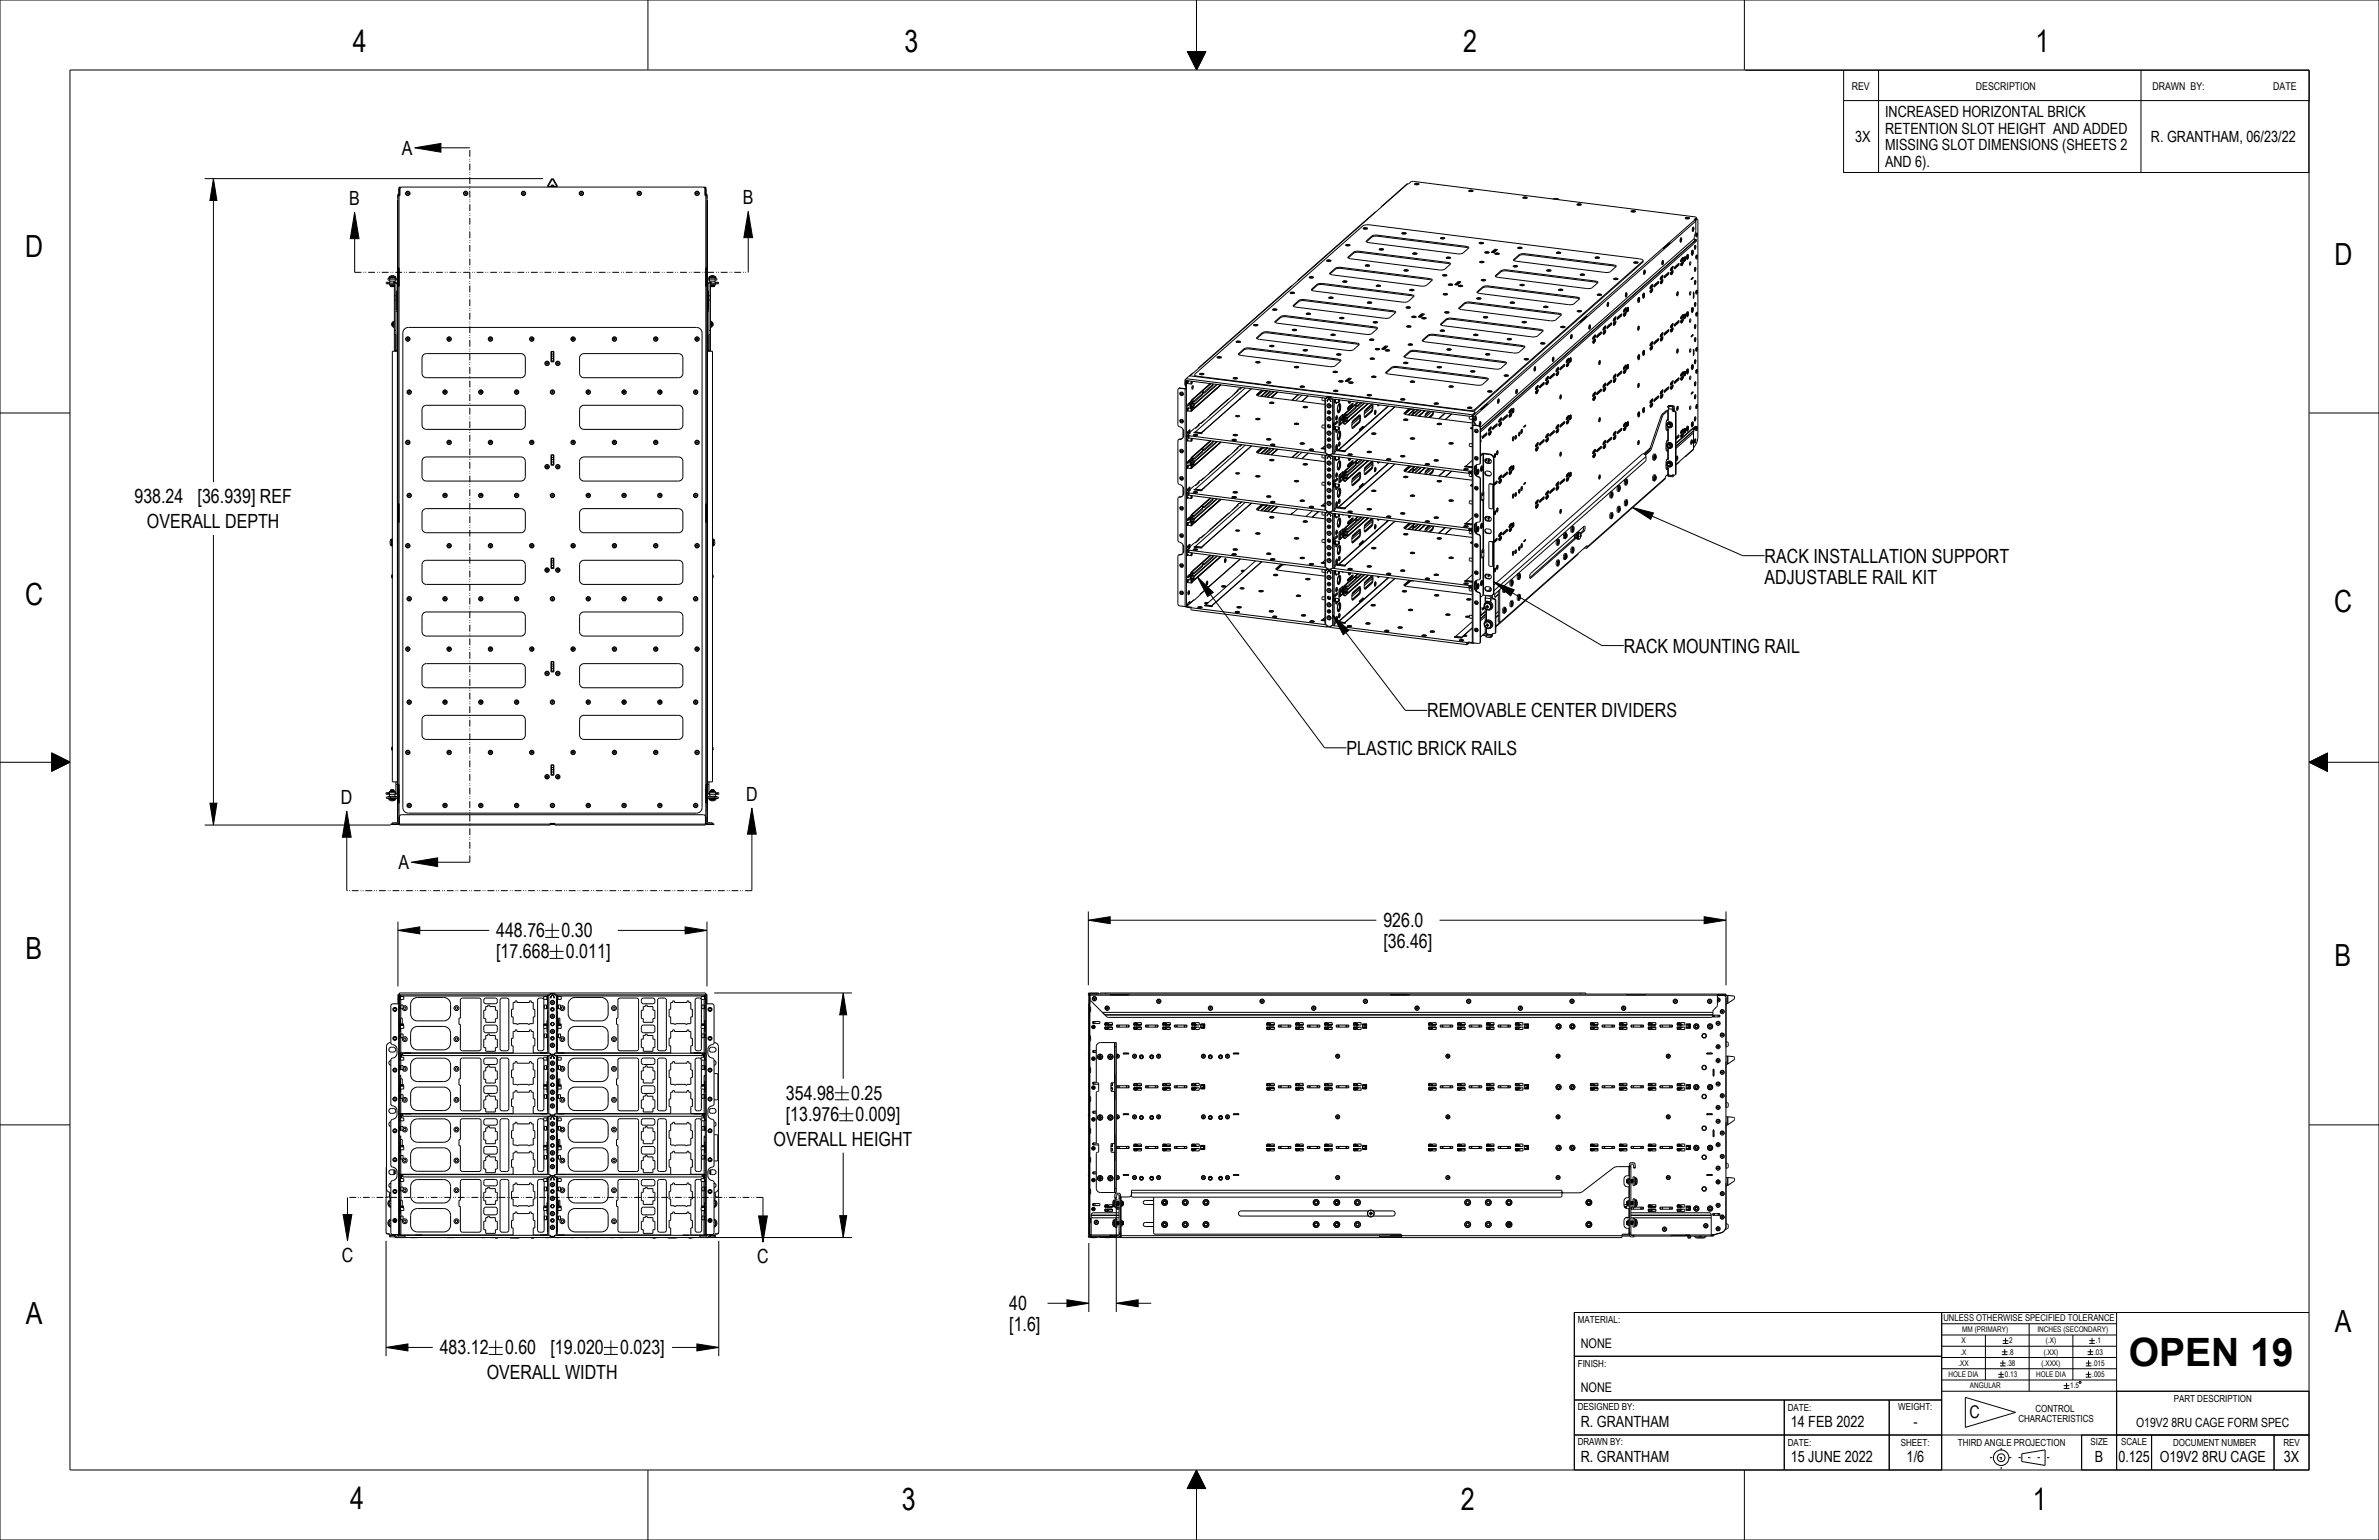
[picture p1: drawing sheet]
<svg xmlns="http://www.w3.org/2000/svg" width="432mm" height="279mm" viewBox="0 0 432 279" stroke-linecap="round" stroke-linejoin="round" font-family="sans-serif">
<defs><g id="words">
<text font-size="7.1" x="386.4" y="247.8">OPEN 19</text>
<g font-size="5.5">
<text x="64.1" y="9.4">4</text>
<text x="164.2" y="9.4">3</text>
<text x="265.6" y="9.4">2</text>
<text x="369.4" y="9.4">1</text>
<text x="4.6" y="46.7">D</text>
<text x="423.7" y="48">D</text>
<text x="4.6" y="109.8">C</text>
<text x="423.7" y="111.1">C</text>
<text x="4.6" y="174">B</text>
<text x="423.7" y="175.3">B</text>
<text x="4.7" y="240.3">A</text>
<text x="423.8" y="241.6">A</text>
<text x="63.6" y="273.9">4</text>
<text x="163.7" y="273.9">3</text>
<text x="265.1" y="273.9">2</text>
<text x="369" y="273.9">1</text>
</g>
<g font-size="3.5">
<text x="72.9" y="28.1">A</text>
<text x="63.4" y="37.3">B</text>
<text x="134.8" y="37.1">B</text>
<text x="24.4" y="91.3">938.24</text>
<text x="26.7" y="95.8">OVERALL DEPTH</text>
<text x="35.9" y="91.3">[36.939] REF</text>
<text x="320.3" y="102.1">RACK INSTALLATION SUPPORT</text>
<text x="320.3" y="105.9">ADJUSTABLE RAIL KIT</text>
<text x="294.7" y="118.4">RACK MOUNTING RAIL</text>
<text x="259" y="130.2">REMOVABLE CENTER DIVIDERS</text>
<text x="244.4" y="136.9">PLASTIC BRICK RAILS</text>
<text x="61.9" y="145.9">D</text>
<text x="135.4" y="145.3">D</text>
<text x="72.3" y="157.7">A</text>
<text x="90.1" y="170.1">448.76</text>
<text x="90.1" y="173.9">[17.668</text>
<text x="101.9" y="170.1">0.30</text>
<text x="102.7" y="173.9">0.011]</text>
<text x="251.1" y="168.2">926.0</text>
<text x="251.1" y="172">[36.46]</text>
<text x="142.6" y="199.5">354.98</text>
<text x="142.6" y="203.3">[13.976</text>
<text x="154.5" y="199.5">0.25</text>
<text x="155.3" y="203.3">0.009]</text>
<text x="140.4" y="207.9">OVERALL HEIGHT</text>
<text x="62" y="228.9">C</text>
<text x="137.4" y="229.2">C</text>
<text x="183.2" y="237.7">40</text>
<text x="79.8" y="245.7">483.12</text>
<text x="91.7" y="245.7">0.60</text>
<text x="99.9" y="245.7">[19.020</text>
<text x="112.6" y="245.7">0.023]</text>
<text x="183.2" y="241.5">[1.6]</text>
<text x="88.4" y="250.3">OVERALL WIDTH</text>
</g>
<text font-size="3.2" x="357.5" y="257.3">C</text>
<g font-size="2.8">
<text x="342.1" y="21.3">INCREASED HORIZONTAL BRICK</text>
<text x="336.7" y="25.8">3X</text>
<text x="342.1" y="24.3">RETENTION SLOT HEIGHT AND ADDED</text>
<text x="342.1" y="27.3">MISSING SLOT DIMENSIONS (SHEETS 2</text>
<text x="390.4" y="25.8">R. GRANTHAM, 06/23/22</text>
<text x="342.1" y="30.3">AND 6).</text>
<text x="286.9" y="258.8">R. GRANTHAM</text>
<text x="325" y="258.8">14 FEB 2022</text>
<text x="347.3" y="258.8">-</text>
<text x="286.9" y="265.2">R. GRANTHAM</text>
<text x="325" y="265.2">15 JUNE 2022</text>
<text x="346.1" y="265.2">1/6</text>
<text x="380.2" y="265.2">B</text>
<text x="384.5" y="265.2">0.125</text>
<text x="392" y="265.2">O19V2 8RU CAGE</text>
<text x="414.5" y="265.2">3X</text>
</g>
<g font-size="2.4">
<text x="286.9" y="244.5">NONE</text>
<text x="286.9" y="252.5">NONE</text>
</g>
<text font-size="2.3" x="387.7" y="258.8">O19V2 8RU CAGE FORM SPEC</text>
<g font-size="1.9">
<text x="336.1" y="16.3">REV</text>
<text x="358.6" y="16.3">DESCRIPTION</text>
<text x="390.7" y="16.3">DRAWN BY:</text>
<text x="412.6" y="16.3">DATE</text>
</g>
<g font-size="1.8">
<text x="286.4" y="240.1">MATERIAL:</text>
<text x="286.4" y="248">FINISH:</text>
<text x="286.4" y="255.9">DESIGNED BY:</text>
<text x="324.5" y="255.9">DATE:</text>
<text x="344.5" y="255.9">WEIGHT:</text>
<text x="369.4" y="256.1">CONTROL</text>
<text x="394.5" y="254.3">PART DESCRIPTION</text>
<text x="286.4" y="262.3">DRAWN BY:</text>
<text x="324.5" y="262.3">DATE:</text>
<text x="345" y="262.3">SHEET:</text>
<text x="355.4" y="262.3">THIRD ANGLE PROJECTION</text>
<text x="366.3" y="258">CHARACTERISTICS</text>
<text x="379.4" y="262.3">SIZE</text>
<text x="385" y="262.3">SCALE</text>
<text x="394.4" y="262.3">DOCUMENT NUMBER</text>
<text x="414.4" y="262.3">REV</text>
</g>
<text font-size="1.7" x="352.7" y="239.7">UNLESS OTHERWISE SPECIFIED TOLERANCE</text>
<g font-size="1.4">
<text x="355.8" y="245.8">.X</text>
<text x="356" y="243.7">X</text>
<text x="356.2" y="241.7">MM (PRIMARY)</text>
<text x="364.5" y="245.8">.8</text>
<text x="364.7" y="243.7">2</text>
<text x="369.8" y="241.7">INCHES (SECONDARY)</text>
<text x="370.9" y="245.8">(.XX)</text>
<text x="371.3" y="243.7">(.X)</text>
<text x="380.1" y="245.8">.03</text>
<text x="380.4" y="243.7">.1</text>
<text x="353.7" y="249.9">HOLE DIA</text>
<text x="355.5" y="247.8">.XX</text>
<text x="357.5" y="251.9">ANGULAR</text>
<text x="363.9" y="249.9">0.13</text>
<text x="364.2" y="247.8">.38</text>
<text x="369.6" y="249.9">HOLE DIA</text>
<text x="370.5" y="247.8">(.XXX)</text>
<text x="375.8" y="251.9">1.5</text>
<text x="379.8" y="249.8">.005</text>
<text x="379.8" y="247.8">.015</text>
</g>
</g></defs>
<g fill="#000">
<path d="M215.5 9.4h3.3l-1.6 3.3zM38.7 32.4l.7 4h-1.3zM64.4 38.5l.8 4.8h-1.6zM75.3 26.8l4.7-.8v1.6zM135.8 38.4l.8 4.7h-1.6zM9.4 136.6l3.3 1.7-3.3 1.6zM419.1 138.3l3.3-1.7v3.3zM38.1 145.7h1.3l-.7 4zM62.9 147.1l.8 4.8h-1.6zM74.7 156.4l4.7-.8v1.6zM136.5 146.6l.8 4.7h-1.6zM72.2 168.8l4-.6v1.2z"/>
<path d="M124.4 168.2l3.9 .6-3.9 .6zM197.5 167l4-.7v1.3zM309.3 166.3l4 .7-4 .6zM153 180.2l.7 3.9h-1.3zM62.3 220.3h1.6l-.8 4.8zM137.7 220.6h1.6l-.8 4.8zM152.4 220.6h1.3l-.7 3.9zM193.7 235.8l3.9 .7-3.9 .6zM202.6 236.5l4-.7v1.3zM70.1 244.5l3.9-.7v1.3zM126.5 243.8l4 .7-4 .6zM217.2 266.8l1.6 3.3h-3.3z"/>
</g>
<g fill="none" stroke="#000" stroke-width=".18">
<path d="M0 0h431.8v279.4h-431.8zM117.6 0v12.7M215.5 9.4h3.3l-1.6 3.3zM217.2 0v12.7M316.6 0v12.7M316.8 12.8h102.3v5.5M334.6 18.3h84.5M334.6 18.3v13M334.6 12.7v5.6M341 12.7v18.6M388.6 12.8v18.5M37.2 32.4h61.3"/>
<path d="M38.7 32.4l.7 4h-1.3zM38.7 36.4v51.1M64.4 38.5l.8 4.8h-1.6zM75.3 26.8l4.7-.8v1.6zM80 26.8h5.3M135.8 38.4l.8 4.7h-1.6zM334.6 31.3h84.5M64.4 43.3v6.1M135.8 43.1v6.3M0 74.9h12.7M419.2 74.9h12.6M38.7 97.1v48.6"/>
<path d="M0 138.3h12.7M9.4 136.6l3.3 1.7-3.3 1.6zM419.1 138.3l3.3-1.7v3.3zM419.2 138.3h12.6M37.2 149.7h33.7M38.1 145.7h1.3l-.7 4zM62.9 147.1l.8 4.8h-1.6zM62.9 151.9v9.7M74.7 156.4l4.7-.8v1.6zM79.4 156.4h5.9M136.5 146.6l.8 4.7h-1.6zM136.5 151.3v10.3"/>
<path d="M72.2 168.8l4-.6v1.2zM72.2 167.2v11.8M76.2 168.8h12.6M98.9 168.8h2.6M98.9 170.1h2.6M99.8 172.6h2.5M99.8 173.9h2.5M100.2 167.5v2.6M101 171.3v2.6M112.1 168.8h12.3M124.4 168.2l3.9 .6-3.9 .6zM128.3 167.2v11.8"/>
<path d="M197.5 167l4-.7v1.3zM197.5 165.4v13.3M201.5 167h48.3M261.3 167h48M309.3 166.3l4 .7-4 .6zM313.3 165.4v13.4M129.6 180.2h25M151.5 198.3h2.6M151.5 199.5h2.6M152.8 197v2.5M153 180.2l.7 3.9h-1.3zM153 184.1v11.6"/>
<path d="M0 204.1h12.7M63.1 217.2v3.1M138.5 217.2v3.4M152.3 202.1h2.6M152.3 203.3h2.6M153 209.1v11.5M153.6 200.8v2.5M202.6 217.9v20.1M419.2 204.1h12.6M62.3 220.3h1.6l-.8 4.8zM70.1 225.1v20.9M128.6 224.5h26"/>
<path d="M130.5 225.1v20.9M137.7 220.6h1.6l-.8 4.8zM152.4 220.6h1.3l-.7 3.9zM190.1 236.5h3.6M193.7 235.8l3.9 .7-3.9 .6zM197.6 225.5v12.5M202.6 236.5l4-.7v1.3zM206.6 236.5h2.4M285.7 238.1h133.4M285.8 238.1v28.6M352.4 238.1v28.6M384.2 238.1v28.6"/>
<path d="M70.1 244.5l3.9-.7v1.3zM74 244.5h4.5M88.7 244.5h2.5M88.7 245.7h2.5M90 243.2v2.5M109.6 244.5h2.5M109.6 245.7h2.5M110.9 243.2v2.5M122 244.5h4.5M126.5 243.8l4 .7-4 .6zM285.8 254h66.6M285.8 246.1h66.6"/>
<path d="M323.8 254v12.7M342.9 254v12.7M352.4 252.4h66.8M352.4 250.4h31.8M352.4 248.3h31.8M352.4 246.3h31.8M352.4 244.2h31.8M352.4 242.2h31.8M352.4 240.2h31.8M356.7 253.5l9.1 2.7-9.1 2.8zM360.4 242.2v8.2M362.7 249.4h1"/>
<path d="M362.7 249.9h1M363 247.3h1M363 247.8h1M363.2 248.8v1.1M363.4 245.3h1M363.4 245.8h1M363.5 243.2h1M363.5 243.7h1M363.5 246.8v1M363.9 244.8v1M364 242.7v1M368.3 240.2v12.2"/>
<path d="M374.6 251.4h1M374.6 251.9h1M375.1 250.9v1M376.2 242.2v8.2M377.5 250.6l.2 .1-.1 .3-.2-.1zM378.6 249.3h1M378.6 249.8h1M378.6 247.3h1M378.6 247.8h1M378.9 245.3h1M378.9 245.8h1M379.1 248.8v1"/>
<path d="M379.1 246.8v1M379.2 243.2h1M379.2 243.7h1M379.4 244.7v1.1M379.7 242.7v1M117.6 266.7v12.7M217.2 266.8l1.6 3.3h-3.3zM217.2 266.7v12.7M285.8 260.3h133.4M316.6 266.7v12.7M367 263.8l4.2-.7v2.8l-4.2-.7zM377.8 260.3v6.4"/>
<path d="M390.5 260.3v6.4M412.7 260.3v6.4M419.1 266.7v-254h-406.4v254h406.5"/>
<circle cx="363.2" cy="264.5" r="1.41"/>
<circle cx="363.2" cy="264.5" r=".7"/>
</g>
<path d="M64.4 49.4h71.4M85.3 156.4v-129.6M136.5 161.6h-73.6M138.5 217.2h-75.4" fill="none" stroke="#000" stroke-width=".18" stroke-dasharray="1.2 .4 .1 .2 .1 .4" stroke-linecap="butt"/>
<path d="M363.2 266.6v-4.2M372 264.5h-10.9" fill="none" stroke="#000" stroke-width=".18" stroke-dasharray=".4 1.3" stroke-linecap="butt"/>
<!-- layer: COMPONENTS -->
<g fill="none" stroke="#000" stroke-width=".18">
<path d="M72.2 35.4v.6M72.2 35.4h.1M72.3 35.2l-.1 .2M72.3 35.2l.1 .1M72.3 35.4v.1M72.4 35.3l-.1 .1M72.4 35.1l-.1 .1M72.4 35.1h.1M72.4 35.3h.1M72.4 34.3h.1M72.5 33.9v1.6M72.5 34.3h.1"/>
<path d="M72.7 34.1v-.2l-.3 .1v1.5M100.4 33.8l-.1-.2 .1-.1 .2 .3M100.5 33.7h-.1M100.5 32.6h-.1M101 33.7v.2M101.1 33.6l-.1 .1M101.1 33.6h.1M101.1 33.6v.3M101.1 33.6l-.7-1.2-.1 .1 .7 1.2M127.8 34v-.1l.3 .1v1.5M127.9 33.9v.2M128 34.3h.1"/>
<path d="M128 33.9v1.6M128.2 35.1h.1M128.2 35.3h.1M128.2 35.1l.1 .1M128.2 35.3v.1M128.2 35.4v.1M128.2 35.4h.1M128.3 35.2v.2M128.3 35.2l-.1 .1M128.3 35.4v.6M282.7 36.1l-.1 .1M282.7 36.1h.1"/>
<path d="M282.7 36.1l.1 .1M282.8 36h.1M282.8 36l-.1 .1M282.8 36l.1 .2M307.8 39.8h.1M307.9 39.6l-.3 .3M307.9 39.6v.1M307.9 39.6v.2M307.9 39.7v.1M307.9 39.8l-.2 .2 .2-.2M308 39.8h-.1M308.1 39.8l.1 39.4-.2 1.1-.6 1"/>
<path d="M308.1 39.8l-.3 .2M308.1 39.8h-.2M72.4 48.6v3.4M128.1 48.6v3.4M287.6 57.6h.1M287.7 57.6h.1M287.7 57.6v.1M287.9 57.5l-1.1 .9M291 59.7v.2M291.2 59.4l.2-.3v.4M291.3 59.5h.1M291.3 59.2v.3"/>
<path d="M291.3 59.9v.3M291.4 59.5l-.1 .1M291.7 59.2v.4M292 59h.1M292.3 58.9l-.6 .6M292.4 58.9l-.4 .1M292.4 58.6v.3M292.5 58.9h-.1M292.5 58.9v-.4l-.8 .7v.4M292.5 58.9l-.8 .7M292.9 58v.2M293 57.7l.3-.3v.4"/>
<path d="M293.2 57.8h.1M293.2 58.6h.1M293.2 57.5v.3M293.2 58.3v.3M293.3 57.8l-.1 .2M293.3 58.6v-.4l-.5 .4v.2M293.3 58.6l-.1 .1M293.6 57.6v.4M293.8 57.4h.1M293.9 57.3h.1M294.2 57.3l-.6 .5M294.3 57.3h-.4"/>
<path d="M294.3 57v.3M294.4 57.3h-.1M294.4 57.3v-.4l-.8 .7v.4M294.4 57.3l-.8 .7M294.7 56.4v.2M294.9 56.1l.2-.3v.4M295 56.2h.1M295 57h.1M295 55.9v.3M295 56.7v.3M295.1 56.2l-.1 .1M295.1 57v-.4l-.4 .4v.2"/>
<path d="M295.1 57l-.1 .1M295.5 56.4h.1M295.5 55.8l-.3 .2v.7l.3-.3M297.3 54.6v.2M297.3 59.7h.1M297.3 59.7v.2M297.3 59.9h.1M297.3 54.8h.1M297.3 54.8v.1M297.3 59.3v.4M297.3 59.3h.1M297.3 54.9h.1"/>
<path d="M297.4 54.9h.1M297.4 54.6h.1M297.4 54.2l.1 .2-.1 .2M297.4 54.2v.4M297.4 54.2h.1M297.4 54l-.1 .6M297.4 54h.1M297.5 59.8l-.2 .1M297.5 54h-.1M297.5 54h.1M297.5 54l.1 .3M297.5 59.3l-.1-.1-.1 .1"/>
<path d="M297.6 54.3l-.2 .6M298.2 53.8v.3M298.2 54.1h.1M298.2 53.8h.1M298.3 53.9h.1M298.3 54.1h.1M298.3 53.4l-.1 .4M298.3 53.4l.1 .2-.1 .3M298.3 53.4h.1M298.3 53.2l-.1 .6M298.3 53.2h.1M298.4 53.2h.1"/>
<path d="M298.4 53.2h-.1M298.4 53.2l.1 .3M298.5 53.5l-.2 .6M299.5 52.1v.2M299.7 51.9l.3-.4v.5M299.8 51.9v.1M299.8 52.7h.1M299.8 52.7h.2M299.8 51.9l.2 .1M299.8 51.6v.3M299.8 52.4v.3M300 52l-.2 .1"/>
<path d="M300 52.7v-.4l-.5 .4v.2M300 52.7l-.2 .1M300.2 51.7v.4M300.5 51.5h.1M300.5 51.4v.1M300.8 51.4l-.6 .6M300.9 51.4l-.4 .1M300.9 51.1v.3M301 51.4h-.1M301 51.4v-.4l-.8 .7v.4M301 51.4l-.8 .7M301.4 50.5v.2"/>
<path d="M301.6 50.2l.2-.3v.4M301.7 50.3h.1M301.7 51.1h.1M301.7 50v.3M301.7 50.8v.3M301.8 50.3l-.1 .1M301.8 51.1v-.4l-.5 .4 .1 .2M301.8 51.1l-.1 .1M302.1 50.1v.3M302.4 49.8h.1M302.7 49.8l-.6 .5M302.8 49.8h-.4"/>
<path d="M302.8 49.5v.3M302.8 59.8v.4M302.9 49.7l-.1 .1M302.9 49.7v-.3l-.8 .7v.3M302.9 49.7l-.8 .7M303 44.1l-1.1 1M303.2 48.9v.2M303.2 59.2v.2M303.4 48.6l.3-.3v.4M303.4 59l.3-.3v.4M303.6 48.7h-.1M303.6 49.4l-.1 .1"/>
<path d="M303.6 59l-.1 .1M303.6 59.8h-.1M303.6 59.8h.1M303.6 59l.1 .1M303.6 49.4l.1 .1M303.6 48.7h.1M303.6 48.4v.3M303.6 49.1v.3M303.6 58.8v.2M303.6 59.5v.3M303.7 48.7l-.2 .1M303.7 49.5v-.5l-.5 .5v.1"/>
<path d="M303.7 49.5l-.2 .1M303.7 59.1l-.2 .1M303.7 59.8v-.4l-.5 .5v.1M303.7 59.8l-.2 .2M303.9 59.2h.1M303.9 48.8h.1M303.9 58.8v.4M304.3 58.6h-.1M304.3 48.2h-.1M304.3 48.2h.1M304.3 58.6h.1M304.3 53.5h.1"/>
<path d="M304.3 53.5l.1 .1M304.4 53.6h.1M304.4 53.1l-.1 .4M304.4 53.1h.1M304.5 53.6h-.1M304.6 48.1l-.7 .6M304.6 58.5l-.7 .6M304.6 53.1l-.1-.2-.1 .2M304.6 58.5l-.3 .1M304.6 48.1l-.3 .1M304.6 47.8v.3M304.6 58.2v.3"/>
<path d="M304.7 58.5h-.1M304.7 48.1h-.1M304.7 48.1v-.4l-.8 .8v.3M304.7 48.1l-.8 .7M304.7 58.5v-.4l-.8 .7M304.7 58.5l-.8 .7M305.1 58.4h-.1M305.1 47.2v.2M305.1 57.6v.2M305.3 46.9l.2-.3v.4M305.3 57.3l.2-.3v.4M305.4 47h.1"/>
<path d="M305.4 47.8h.1M305.4 57.4h.1M305.4 58.2h.1M305.4 46.7v.3M305.4 47.5v.3M305.4 57.1v.3M305.4 57.9v.3M305.5 47l-.1 .2M305.5 47.8v-.4l-.5 .4 .1 .2M305.5 47.8l-.1 .1M305.5 57.4l-.1 .1M305.5 58.2v-.4l-.5 .4v.2"/>
<path d="M305.5 58.2l-.1 .1M305.9 57.6h.1M305.9 47.3h.1M305.9 46.6l-.3 .2v.7l.3-.2M305.9 57l-.3 .2v.7l.3-.3M305.9 47.2v.1M306.1 46.8l.1 .2M306.1 57.2l.1 .2M306.2 57.4h.1M306.2 47v.1M306.2 47.1h.1M306.2 57.5h.1"/>
<path d="M306.2 57.2h.1M306.2 46.8h.1M306.2 56.8l.2 .2-.2 .2M306.2 56.8v.4M306.2 46.4l.2 .2-.2 .2M306.2 46.4v.4M306.2 56.8h.1M306.2 46.4h.1M306.3 56.8l-.1 .4M306.3 46.4l-.1 .4M306.3 56.6l-.2 .6M306.3 46.2l-.2 .6"/>
<path d="M306.3 56.6h.1M306.3 46.2h.1M306.3 56.6l.1 .3M306.3 46.2l.1 .3M306.4 56.9l-.2 .6M306.4 46.5l-.2 .6M306.8 47.5l.1 .2-.2 .4v-.3zM306.8 57.9l.1 .2-.2 .4v-.3zM306.8 52.9l.1 .3-.2 .4v-.3zM307 56.4v.3M307 46v.3M307 46.3h.1"/>
<path d="M307 56.7h.1M307.1 56.7h.1M307.1 50.7h-.2M307.1 50.5l-.1 .1M307.1 50.5v.2M307.1 46.3h.1M307.1 56.4h.1M307.1 56.4v.1M307.1 56v.4M307.1 56l.1 .2-.1 .3M307.1 45.6l.1 .3-.1 .1M307.1 45.6v.4"/>
<path d="M307.1 56h.1M307.1 45.6h.1M307.1 45.4l-.1 .6M307.1 55.8l-.1 .6M307.2 55.8h-.1M307.2 45.4h-.1M307.2 55.8l-.2 .6M307.2 45.4l-.2 .6M307.2 55.8h.1M307.2 45.4h.1M307.2 45.4l.1 .3M307.2 55.8l.1 .3"/>
<path d="M307.2 50.4h.1M307.2 50.5l-.1 .2M307.3 50.5v-.2l-.4 .3 .1 .1M307.3 50.4l-.2 .1M307.3 50.5h-.1M307.3 50.4l-.1 .1M307.3 56.1l-.2 .6M307.3 45.7l-.2 .6M307.3 53.1h.1M307.4 54.1h.1M307.4 53l.1 .2M307.4 53.1h.1"/>
<path d="M307.4 54h-.1M307.4 53.2h.1M307.4 54h.1M307.4 53.2v.9M307.4 53.1v-.2v1.2M307.5 53.9h-.1M307.5 53.9l-.1 .1M307.5 53.2h-.1M307.5 53.2v.7M307.5 44h.1M307.5 45h.1M307.5 49h.1"/>
<path d="M307.5 51.4h.1M307.5 55.4h.1M307.5 59.4h.1M307.5 45l.1 .1M307.5 49l.1 .1M307.5 51.4l.1 .1M307.5 55.4l.1 .1M307.5 59.4l.1 .1M307.6 43.7h.1M307.6 59.1h.1M307.6 55.1h.1M307.6 51.1h.1"/>
<path d="M307.6 48.7h.1M307.6 44.7h.1M307.6 44.6l-.1 .4M307.6 48.6l-.1 .4M307.6 51l-.1 .4M307.6 55l-.1 .4M307.6 59l-.1 .4M307.6 59h.1M307.6 55h.1M307.6 51l.1-.1 .1 .2M307.6 51h.1M307.6 48.6h.1"/>
<path d="M307.6 44.6h.1M307.6 44.6l.1-.1 .1 .2M307.6 48.6l.1-.1 .1 .2M307.6 55l.1-.1 .1 .2M307.6 59l.1-.1 .1 .2M307.6 44h-.1M307.6 43.7v.3M307.7 43.5v.1M307.7 43.4v.1M307.7 43.5h.1M307.7 43.5l-.1 .1M307.7 43.5h.2"/>
<path d="M307.8 43.4h.1M307.8 43.4l-.3 .2M307.8 42.8h.1M307.8 46.8h.1M307.8 53.2h.1M307.8 57.2h.1M307.8 42.8v.1M307.8 46.8v.1M307.8 53.2v.1M307.8 57.2v.1M307.9 56.8h.1M307.9 52.8h.1"/>
<path d="M307.9 46.5h.1M307.9 42.5h.1M307.9 43.4v.1M307.9 43.4l-.2 .1M307.9 43.5l-.3 .2M307.9 43.8l-.3 .2M307.9 42.4l-.1 .4M307.9 46.4l-.1 .4M307.9 52.8l-.1 .4M307.9 56.8l-.1 .4M307.9 52.8l.1-.2 .1 .2M307.9 46.4h.1"/>
<path d="M307.9 42.4l.1-.1 .1 .2M307.9 42.4h.1M307.9 46.4l.1-.1 .1 .2M307.9 56.8l.1-.1 .1 .2M307.9 43.8h.1M307.9 43.5h.1M307.9 43.5v.3M308.1 52.8v.1M87.4 71.1v.1M89 61.4v.2M101.1 65.9v.1M111.5 61.4v.2"/>
<path d="M113.2 71.1v.1M213.9 79.8l-.1 .2v7.5l.1 .3 .7 .4 .2 .3v1.1l-.2 .4M213.9 70.5l-.1 .2v6.4l.1 .2 .7 .4 .2 .4v1l-.2 .4M213.9 70.5h.1M213.9 79.8h.1M213.9 79.7v.1M214.1 79.7h-.2M214.1 70.4l-.2 .1M214.1 70.4l1 .2M214.1 79.7l-.2 .1M214.1 79.7h.1M214.2 76.3v.2"/>
<path d="M214.2 71.4l.1 .2 .2 .2M214.2 76.3h.1M214.2 71.4h.1M214.2 76.2v.3l.3 .2M214.2 71.3v.3l.3 .2M214.2 70.4l-.3 .1M214.2 70.4h-.1M214.2 70.4l.9 .1M214.2 76.2v.1M214.2 71.3v.1M214.2 76.2h.1M214.2 71.3h.1"/>
<path d="M214.2 76.5v.1M214.2 71.2v.1M214.2 71.2h.1M214.2 76.6l.3 .1M214.3 76.1l-.1 .1M214.3 71.2h-.1M214.3 71.2h.4v.5M214.3 71.2h.1M214.3 76.1h.1M214.3 76.1l.4 .1v.4M214.4 76.2l.1 .3M214.4 71.2l.1 .3"/>
<path d="M214.4 76.2l-.1 .3 .3 .1M214.4 71.2l-.1 .3 .3 .1M214.5 76.7h.1M214.5 71.8h.1M214.5 76.2h.1M214.5 76.2h-.1M214.5 71.2h.1M214.5 71.2h-.1M214.5 76.5l.1 .1M214.5 71.5l.1 .1M214.5 71.5h.1M214.6 76.4l-.1 .1"/>
<path d="M214.6 76.2l.1 .3M214.6 71.2l.1 .4M214.6 71.5v.1M214.6 79.5l-.5 .2M214.6 76.4v.2M214.6 76.4l.1 .1M214.6 71.5l.1 .1M214.6 71.5h-.1M214.6 71.5h.1M214.7 71.6h-.1M214.7 76.5l-.1 .1M214.7 71.7l-.2 .1"/>
<path d="M214.7 76.7h-.2M214.7 76.7h.1M214.7 71.7h.1M214.7 76.5h.1M214.7 71.6h.1M214.7 76.6v.1M214.7 76.6h.1M215.1 70.6v39.4M215.1 70.5v.1M215.2 70.5h-.1M215.2 70.5h.1l-.2 .1M215.2 69.5v1"/>
<path d="M215.2 69.5h.1M215.3 69l-.1 .5M215.3 69.5v40.5M215.4 79.6v.1M215.4 79.7l.2 .1M215.4 79l-.1 .2M215.4 69.1l-.1 .4M215.5 79.5h-.2l.1 .1M215.5 79.5l.1 .3M215.5 79.2v.3M215.5 79.8v.1M215.5 79.8h.1"/>
<path d="M215.5 79.9h.1M215.5 79.9v.1M215.5 74.5h.1M215.5 69.5h.1M215.5 69.6h.1M215.5 80h.1M215.5 79h.1M215.5 79h-.1M215.5 79.1v.1M215.5 79l.3 .1M215.5 79.1l.3 .1M215.5 73.4l.5-.4v.3l-.5 .4z"/>
<path d="M215.5 78.3l.5-.4v.4l-.5 .4zM215.6 74l-.1 .5M215.6 69.1l-.1 .4M215.6 69.1h.1M215.6 74h.1M215.6 79.8h.1M215.7 79.5h.1M215.7 79.1v.4M215.8 79.2l-.1 .3M215.8 79.2v.3l25.1 3.1M215.8 78.7l-.4 .3M215.9 79h.1"/>
<path d="M215.9 79.1h.1M215.9 79.1l-.1 .1M215.9 79.1l24.6 3.1M215.9 73.1v.2M215.9 78v.3M215.9 73.3l-.4 .3M215.9 78.3l-.4 .3M215.9 78.3h.1M215.9 73.3h.1M215.9 78.6l-.1 .1M215.9 78.6h.1M215.9 78.5v.1"/>
<path d="M215.9 78.5h.1M216 78.6h-.1M216 78.5v.1M216 78.5h.1M216 78.6h.1M216 78.6l-.5 .4M216.3 70.5h.1M216.3 70.5l.1 .1M216.4 70.6h.1M216.4 70.1l-.1 .4M216.4 70.1h.1M216.4 70.1l.1-.2 .1 .3-.2 .4"/>
<path d="M216.5 72.9l-.1 .1M216.6 78.9l.4-.1 .4 .1-.5 .2zM216.8 78.4v.1M216.8 78.4l-.1 .1 1.4 .2 .1-.1-.1-.1M216.8 78.4h.1M216.9 77.7h.1M217 77.7h-.1M217 77.7h.1M217.1 77.6l-.1 .1M217.3 79h.1M217.5 77.2h.1M217.5 77.2l-.6 .5"/>
<path d="M217.5 77.1h.2M217.6 77.2h-.1M217.7 77.1h.1M217.7 77.1l-1.8 1.4M217.8 76.8h.1M217.8 76.8l-.3 .4M217.9 76.8h.1M218 76.8h-.1M218 76.8h.1M218.1 76.8h-.1M218.4 71.3l-.1 .1M218.4 78.3h-.1"/>
<path d="M218.4 78.3h.1M218.5 78.2h.1M218.7 76.2l-.8 .6M219.4 75.6l-.1 .1M219.6 75.3l-.1 .2M219.7 75.3h-.1M220.2 69.7l-.1 .1M223 72.4h.1M223 72.4l-3.4 2.9M223.1 72.3l-.1 .1M223.7 79.9l-.1-.1 .2-.1 .6 .1-.5 .1M223.7 79.9h.1"/>
<path d="M223.8 71.7l-.1 .1M223.8 79.9h.1M223.9 79h.1M224 71.4v.2M224.1 71.4h-.1M224.3 75.5l.4-.1 .3 .1-.4 .1zM224.5 79h-.6M224.5 79h.1M224.5 79l.1-.1-.4-.1-.4 .1 .1 .1M224.6 70.8v.2M224.6 70.9v.1M224.6 71l-.6 .4"/>
<path d="M224.6 70.8h.1M224.7 70.9h-.1M224.7 70.8v.1M224.8 70.8h.1M224.8 70.8v.1M224.8 70.9l-6.8 5.9M224.8 70.9h.1M224.8 70.6h.2M224.9 70.6l-.3 .2M225 75.5h.1M225 70.6h.1M225 70.5v.1"/>
<path d="M225 70.5h.1M225.1 70.6h.1M225.1 70.6h-.1M225.1 70.5h.1M225.1 72.3l-.1 .1M225.3 70.3l-.3 .3M225.4 70.3l-.3 .3M228 76.1h.1M228.1 71.7h.1M228.1 71.5v.2l.5 .2 11.9 1.5M228.1 71.5v.2M228.1 76.1h.1"/>
<path d="M228.6 76.1h-.4M228.6 76.1h.1M228.7 76.1v-.1l-.4-.1h-.3v.2M229 70.8l-.9 .7M229.1 70.8l-1 .9M229.9 79.7l.5-.1 .3 .1-.5 .1zM230.5 73h.4l.3 .1-.4 .1zM230.5 71h.1M230.5 73.2h.1M230.6 79.8h.1M234.9 76.9l.5-.1 .3 .1-.5 .1zM235 77h.1"/>
<path d="M235.6 71.6l-1.1 1M235.7 71.6l-1.2 1M236.6 73.9h.1M237.2 73.9l-.6 .1M237.2 73.9h.1M237.2 73.9l.1-.1-.4-.1-.4 .1 .1 .1M241.9 72.4h.1M242 77.9h-.1M242 77.9h.2h-.3M242 76.8v1.1M242 77.9h.1M242 76.8h-.1"/>
<path d="M242.2 72.4v9.9M242.2 76.7l-.2 .1M242.3 72.9h.1M242.3 77.9h.1M242.3 72.8h.1M242.3 77.8v.1M242.3 72.8v.1M242.3 77.7h.1M242.3 72.7v.1M242.3 77.7v.2M242.3 72.6v.3M242.3 72.9v.1"/>
<path d="M242.3 77.7v.1M242.3 72.6v.1M242.3 77.9l.7 .1M242.3 73h.7M242.3 76.7l.4-.3v.3l-.4 .4zM242.3 77.4v.5M242.3 72.5v.1M242.3 72.5h.1M242.3 73h.1M242.3 77.4h.1M242.3 77.7l.1 .2M242.3 72.8l.1 .2"/>
<path d="M242.3 72.4v.1M242.3 77.4v.3M242.3 72.4h.1M242.3 72.9l.1 .1M242.3 72.5v.2M242.4 77.9h.1M242.4 73h.1M242.4 77.4l.6 .1M242.4 72.9h.1M242.4 77.4l-.1 .3M242.4 72.5l-.1 .2M242.4 72.9v.1"/>
<path d="M242.4 77.4h.1M242.4 72.5l-.1 .3M242.4 72.5h.1M242.4 72.5v.4M242.4 77.4v.5M242.5 77.4h.1M242.5 78.2h.1M242.5 78.2v.1M242.5 73h.1M242.5 76.1h.1M242.5 73v.1M242.5 73.1v.1l.1-.1"/>
<path d="M242.5 78.3h.1M242.5 77.9v.3M242.5 75.5v.6M242.6 75.5h.1M242.6 75.5h.1v.4l-.1 .3-.1-.1M242.6 76.5v.2M242.6 76.7l-.3 .3M242.6 76.7h.1M242.6 73.1h.1M242.7 73l-.1 .1M242.7 78l-.1 .4h-.1M242.7 79.3h.1"/>
<path d="M242.7 74.3h.1M242.7 79.3l.1 .2M242.7 74.3v.1M242.7 79.2v.1M242.7 74.2v.1M242.8 79.2v.3M242.8 74.2v.2M242.8 74.4v.3M242.8 79.5v.1M242.8 79.6h.1M242.9 78.4l.2-.2 .2 .1v1M242.9 78.4l-.2 .8"/>
<path d="M242.9 73.5l-.2 .7M242.9 73.5l.3-.3 .1 .4v.8l-.3 .5-.2-.1-.1-.4M242.9 78.4l-.1 .8M242.9 73.5l-.1 .7M242.9 73.4l.2 .2v.5l-.1 .4-.2 .1M242.9 78.4l.2 .1v.5l-.1 .5-.2 .1M243 77.9h.1M243 72.9h.1M243 78.4h.2v.5l-.1 .7-.3 .1M243 73.4h.2v.6l-.1 .6-.3 .1M243 73.4l-.1 .1M243 78.4h-.1"/>
<path d="M243 73.4l.1 .2v.5l-.1 .4-.2 .2M243 78.4l.1 .1v.5l-.1 .5-.2 .1M243 77.6v.3M243 77.6l.1 .1-.1 .2M243 72.6v.3M243 72.6l.1 .2-.1 .1M243 77.6h.1M243 72.6h.1M243 72.5v.5M243 77.2h.1M243 77.5v.5M243.1 72.5v.2"/>
<path d="M243.1 72.7l-.1 .3M243.1 72.7h.1M243.2 72.6l-.1 .1M243.2 72.6h.1M243.3 79.3l-.3 .5-.2-.3M243.3 79.3h.1M243.6 76.6l-.3 .3M243.6 76.6h.2M243.7 76.4l-.1 .2M243.7 75.2v1.2M243.7 76.4l.1 .1M243.7 72.7l.1-.1z"/>
<path d="M243.7 75.2h.1M243.7 72.6v.1M243.8 76.6l-.8 .6M243.8 75.2l-.8 .6v1.4M243.8 76.5v.1M243.8 75.2v1.3M244.3 75.3l-.1 .2M244.4 75.3h.1M244.6 74.2h.1M244.6 74.3h.1M245 72.8l-.3 .1M245 79.8h.1"/>
<path d="M245 72.8l-.2 .1M245.1 72.8l-.2 .2-.1-.1M245.2 72.8l-.2 .4-.2-.1-.1-.3 .1 .1M245.2 79.6h.1M245.4 73.5l-.3 .3M245.4 73.5h.1M245.4 77.7h.1M245.4 77.7h.2M245.5 73.2l-.1 .3M245.5 73.2l-.9 .7v.4M245.5 73.5l-.9 .8M245.6 73.1l-.1 .4"/>
<path d="M245.6 73.1l-.1 .1M246.2 73.7l-.1 .1M246.2 73.7h.1M246.6 76.7l-1.2 1M246.6 76.7h.1M246.7 76.7l-1.1 1M246.7 75.3h.1M246.7 77.9l.7-.6v.2l-.7 .6zM246.8 75.3v.4M246.8 75.9l-.2 .8M246.8 75.7v.2M246.8 75.9h.2"/>
<path d="M246.8 75.7h.2M247 75.7l-.1-.4h-.2l-1.2 1-.1 .6v.8M247 75.9l-.3 .8M247 75.7v.2M247.4 77.5h.1M248.9 74.7l-1.2 1h.1M248.9 74.7h.1M249 74.7l-1.2 1M249.1 78.8h.1M249.1 73.7l-.1-.4-1.2 1.1-.2 1 .1 .3h.1M249.1 73.9l-.2 .8M249.1 73.7v.2"/>
<path d="M249.1 73.9h.1M249.1 73.7h.1M249.1 73.3l.1 .4M249.2 73.9l-.2 .8M249.2 73.7v.2M249.5 75.1h.1M249.5 74.5v.6M249.6 74.5h.1M249.6 74.5h.1v.4l-.1 .3-.1-.1M249.7 78.7l-.6 .1M249.7 78.7h.1M249.7 75.7h.1"/>
<path d="M249.7 78.7v-.1l-.4-.1-.3 .1 .1 .2M250 75.4h.1M250 73.4l.1 .2M250.1 73.6h.1M250.3 73.4l-.2 .2M250.4 73.5l-.2 .1M251.6 74h.1M251.9 73.7h.1M252 73.7l-9.3 8.1M254.9 76.2h.1M254.9 75.1h.1M254.9 74.9v.2l.4 .1 11.9 1.5"/>
<path d="M254.9 74.9v.1M255.5 76.2l-.6 .1M255.5 76.2h.1M255.5 76.2v-.1l-.4-.1-.3 .1 .1 .1M255.8 74.1l-.9 .8M255.9 74.2l-1 .8M256.1 79.6h.1M256.6 74.9l-.1 .2M256.6 74.9h.1M256.7 79.6h-.6M256.7 79.6h.1M256.7 79.6v-.1l-.3-.1-.4 .1 .1 .1"/>
<path d="M259.3 74.6l-.5 .5-.2 .6M259.9 75.4l-.5 .4M259.9 75.4h.1M260 75.4l-.4 .4M260.1 74.7l-.2 .7M260.2 74.7l-.2 .7M260.9 77h.1M261.5 77h-.5M261.5 77h.1M261.6 77v-.1l-.4-.1-.3 .1v.1M262.3 75l-1.2 1M266.8 75.5l-.1 .5 .5 .1"/>
<path d="M267 77.8h.1M267 77.8h.2M267.2 77.6h-.3l.1 .2M267.2 75.6h.1M267.2 76h.2M267.2 76v40.6M267.3 77.1h-.1l1.2 .1M267.3 77.1l1 .2M267.3 77.1v39.5M267.4 77.1h-.1M267.4 77.1h.1M267.4 75.6l-.2 .4"/>
<path d="M267.4 76v1.1M267.4 75.8v.2M267.7 78v.3l.3 .2M267.7 78h.1M267.8 77.9l-.1 .1M267.8 77.9h.1M267.8 77.9l.4 .1v.4M267.9 78l.1 .3M267.9 78l-.1 .1v.2l.2 .1 .2-.1M268 78.5h.1M268 78h.1M268 78h-.1"/>
<path d="M268 78.2l.1 .1M268.1 78.2h.1M268.1 78.2h-.1M268.1 78l.1 .3M268.1 78.3h.1M268.1 78.2v.1M268.1 78.2l.1 .1M268.2 78.3h-.1M268.2 78.5h-.2M268.2 78.5h.1M268.2 78.3h.1M268.2 78.4h.1"/>
<path d="M268.3 77.3l.3 .1 .1 .3M268.4 77.2l.2 .2 .1 .2M268.4 77.2l-.1 .1M268.7 77.7v6.2M268.7 79.4h.1M268.7 77.6v6.3M268.7 79.1l.1-.1v.4M268.7 79.9l.1-.1v.4M268.7 77.6v.1M268.8 79.4l-.1 .1M269.1 79.6h.1M269.1 79.2v.4"/>
<path d="M269.4 78.9v.1M269.4 78.9h.1M269.7 78.9l-.6 .5M269.8 73.4h.1M269.8 73.4h-.1M269.8 78.9h-.4M269.8 78.6v.3M269.8 73.4v.1M269.8 73.4l-1 .9M269.9 78.8l-.1 .1M269.9 78.8v-.3l-.8 .7M269.9 78.8l-.8 .8"/>
<path d="M270.2 78v.2M270.4 77.7l.3-.3v.4M270.5 78.6h.2M270.5 77.8h.2M270.5 77.8h.1M270.5 77.5v.3M270.5 78.3v.3M270.5 78.6h.1M270.7 77.8l-.2 .1M270.7 78.6v-.4l-.5 .4v.2M270.7 78.6l-.2 .1M270.9 77.9h.1"/>
<path d="M271.2 77.3h.1M271.5 77.3l-.6 .5M271.6 77.2l-.4 .1M271.6 76.9v.3M271.7 77.2h-.1M271.7 77.2v-.3l-.8 .7v.3M271.7 77.2l-.8 .7M272.1 76.3v.2M272.3 76.1l.2-.4v.5M272.4 76.9h.1M272.4 76.1l.1 .1M272.4 76.1v.1"/>
<path d="M272.4 75.8v.3M272.4 76.6v.3M272.5 76.2l-.1 .1M272.5 76.9v-.4l-.5 .4 .1 .2M272.5 76.9l-.1 .1M272.8 76.3h.1M273.1 75.7h.1M273.1 75.6v.1M273.4 75.6l-.6 .6M273.5 75.6l-.4 .1M273.5 75.3v.3M273.6 75.6h-.1"/>
<path d="M273.6 75.6v-.4l-.8 .7v.4M273.6 75.6l-.8 .7M273.9 74.7v.2M274.1 74.4l.3-.3v.4M274.3 75.3h.1M274.3 74.5h.1M274.3 74.5h-.1M274.3 75.3h-.1M274.3 74.2v.3M274.3 75v.3M274.4 74.5l-.2 .1M274.4 75.3v-.4l-.5 .4v.2"/>
<path d="M274.4 75.3l-.2 .1M274.5 79.8h.1M274.5 79.8l.1 .2 .1-.1M274.6 79.4l-.1 .4M274.6 79.4h.1M274.7 74.7h.1M274.7 74.1l-.2 .2v.7l.2-.3M274.8 79.4l-.1-.1-.1 .1M275 79.7h.1M275.1 79.6h.1M275.1 79l-.1 .3v.4M275.1 79h.1"/>
<path d="M275.1 79.1l-.1 .5M275.1 79.1h.1M275.1 79l.1 .2M275.1 79.1v.5M275.2 79.2l-.2 .5M275.7 79.1h.1M275.7 78.5l.1 .2-.1 .3zM275.8 78.4l-.2 .3 .1 .4M275.8 78.4h.1M275.8 78.4l.1 .4-.2 .3M276.1 78.4h.1M276.1 78.4v.2l.1-.1"/>
<path d="M276.1 78v.4M276.1 78h.1M276.3 78l-.1-.1-.1 .1M276.6 77.5h.1M276.7 77.5h-.1M276.7 77.3l-.1 .1M276.7 77.3v.2M276.9 77.1v.1M276.9 77.2l-.2 .1M276.9 77.3l-.2 .2M276.9 77.2h.1M276.9 77.2v.1"/>
<path d="M276.9 77.3h.1M276.9 77.2v-.1l-.3 .3v.1M278.8 70.5v.2M279 70.2l.2-.3v.4M279.1 70.3h.1M279.1 71h.1M279.1 70v.3M279.1 70.7v.3M279.2 70.3l-.1 .1M279.2 71v-.4l-.5 .5v.1M279.2 71l-.1 .2M279.5 70.4h.1"/>
<path d="M279.5 70v.4M279.8 69.8h-.1M279.8 69.8h.1M280.1 69.7l-.6 .6M280.2 69.7l-.4 .1M280.2 69.4v.3M280.2 79.8v.3M280.3 69.7h-.1M280.3 69.7v-.4l-.8 .7M280.3 69.7l-.8 .7M280.6 68.8v.2M280.6 79.2v.2"/>
<path d="M280.8 68.5l.2-.3v.4M280.8 78.9l.2-.3v.4M280.9 79.8h.1M280.9 79h.1M280.9 68.6h.1M280.9 69.4h.1M280.9 68.3v.3M280.9 69.1v.3M280.9 78.7v.3M280.9 79.5v.3M281 68.6l-.1 .2M281 69.4v-.4l-.4 .4v.2"/>
<path d="M281 69.4l-.1 .1M281 79l-.1 .1M281 79.8v-.4l-.4 .4v.2M281 79.8l-.1 .1M281.3 78.8v.3M281.3 68.4v.4M281.6 78.5h.1M281.6 68.1v.1M281.6 68.1h.1M281.9 68.1l-.6 .5M281.9 78.5l-.6 .5M282 78.5h-.4"/>
<path d="M282 68.1h-.4M282 67.8v.3M282 78.2v.3M282.1 78.4l-.1 .1M282.1 68.1h-.1M282.1 68.1v-.4l-.8 .7v.4M282.1 68.1l-.8 .7M282.1 78.4v-.3l-.8 .7v.3M282.1 78.4l-.8 .7M282.5 67.2v.2M282.5 77.6v.2M282.7 66.9l.2-.3v.4"/>
<path d="M282.7 77.3l.2-.3v.4M282.8 78.1l.1 .1M282.8 77.4h.1M282.8 67h.1M282.8 67.8h.1M282.8 78.1v.1M282.8 66.7v.3M282.8 67.5v.3M282.8 77.1v.3M282.8 77.8v.3M282.9 67l-.1 .1M282.9 67.8v-.4l-.5 .4 .1 .2"/>
<path d="M282.9 67.8l-.1 .1M282.9 77.4l-.1 .1M282.9 78.2v-.5l-.5 .5 .1 .1M282.9 78.2l-.1 .1M283.1 72.2h.1M283.1 72.2v.1M283.1 72.3h.1M283.2 77.1v.4M283.2 66.8v.3M283.2 71.8l-.1 .4M283.2 71.8h.1M283.3 72.3h-.1"/>
<path d="M283.4 71.7h.1M283.4 71.7h-.1l-.1 .1M283.4 71.7v.1M283.5 76.9h.1M283.5 66.5h.1M283.8 66.5l-.6 .5M283.8 76.8l-.6 .6M283.9 76.8l-.4 .1M283.9 66.4l-.4 .1M283.9 66.1v.3M283.9 76.5v.3M284 76.8h-.1"/>
<path d="M284 66.4h-.1M284 66.4v-.3l-.8 .7v.3M284 66.4l-.8 .7M284 76.8v-.4l-.8 .8v.3M284 76.8l-.8 .7M284.3 65.5v.2M284.3 75.9v.2M284.5 65.3l.3-.4v.5M284.5 75.6l.3-.3v.4M284.6 76.5h.2M284.6 75.7h.2M284.6 65.3v.1"/>
<path d="M284.6 66.1h.1M284.6 66.1h.2M284.6 65.3l.2 .1M284.6 75.7h.1M284.6 76.5h.1M284.6 65.1v.2M284.6 65.8v.3M284.6 75.4v.3M284.6 76.2v.3M284.8 65.4l-.2 .1M284.8 66.1v-.4l-.5 .4v.2M284.8 66.1l-.2 .2"/>
<path d="M284.8 75.7l-.2 .2M284.8 76.5v-.4l-.5 .4v.2M284.8 76.5l-.2 .1M285.1 76h.1M285.1 65.6h.1M285.1 64.9l-.2 .2v.7l.2-.2M285.1 75.3l-.2 .2v.7l.2-.2M289.1 61.3v.2M289.1 71.7v.2M289.3 61l.3-.3v.4M289.3 71.4l.3-.3v.4M289.5 61.1h-.1"/>
<path d="M289.5 72.3h.1M289.5 71.5h.1M289.5 61.9h-.1M289.5 71.5h-.1M289.5 72.3h-.1M289.5 61.9h.1M289.5 61.1h.1M289.5 60.8v.3M289.5 61.6v.3M289.5 71.2v.3M289.5 72v.3M289.6 61.1l-.2 .1"/>
<path d="M289.6 61.9v-.4l-.5 .4v.2M289.6 61.9l-.2 .1M289.6 71.5l-.2 .1M289.6 72.3v-.4l-.5 .4v.2M289.6 72.3l-.2 .1M289.9 71.3l-.1 .3M289.9 60.9l-.1 .3M290.1 71h.1M290.1 60.6h.1M290.2 60.6h.1M290.2 71h.1M290.2 66h.1"/>
<path d="M290.2 76.3h.1M290.2 66v.1M290.2 76.3l.1 .2 .1-.1M290.2 66.1h.1M290.3 65.6l-.1 .4M290.3 75.9l-.1 .4M290.3 75.9h.1M290.3 65.6h.1M290.4 66l-.2 .1M290.5 65.6l-.1-.2-.1 .2M290.5 75.9l-.1-.1-.1 .1M290.5 60.6l-.6 .5"/>
<path d="M290.5 71l-.6 .5M290.5 70.9l-.3 .1M290.5 60.6h-.3M290.5 60.3v.3M290.5 70.6v.3M290.6 70.9h-.1M290.6 60.5l-.1 .1M290.6 60.5v-.3l-.8 .7v.3M290.6 60.5l-.8 .7M290.6 70.9v-.3l-.8 .7v.3M290.6 70.9l-.8 .7M291 70v.2"/>
<path d="M291.2 69.8l.2-.4v.5M291.3 70.6h.1M291.3 69.8l.1 .1M291.3 60.2v.1M291.3 69.8v.1M291.3 60.2h.1M291.3 69.6v.2M291.3 70.3v.3M291.3 79.9v.3M291.4 60.2v-.4l-.5 .5 .1 .1M291.4 60.2l-.1 .2M291.4 69.9l-.1 .1"/>
<path d="M291.4 70.6v-.4l-.5 .4 .1 .2M291.4 70.6l-.1 .2M291.7 69.6v.4M292 79.8h.1M292 69.4h.1M292 79.7v.1M292.3 69.3l-.6 .6M292.3 79.7l-.6 .5M292.4 79.7l-.4 .1M292.4 69.3l-.4 .1M292.4 69v.3M292.4 79.4v.3"/>
<path d="M292.5 79.7h-.1M292.5 69.3h-.1M292.5 69.3v-.4l-.8 .7v.4M292.5 69.3l-.8 .7M292.5 79.7v-.4l-.8 .7v.4M292.5 79.7l-.8 .7M292.9 68.4v.2M292.9 78.8v.2M293 68.1l.3-.3v.4M293 78.5l.3-.3v.4M293.2 79.4h.1M293.2 78.6h.1"/>
<path d="M293.2 69h.1M293.2 68.2h.1M293.2 67.9v.3M293.2 68.7v.3M293.2 78.3v.3M293.2 79.1v.3M293.3 68.2l-.1 .1M293.3 69v-.4l-.5 .4v.2M293.3 69l-.1 .1M293.3 78.6l-.1 .1M293.3 79.4v-.4l-.5 .4v.2M293.3 79.4l-.1 .1"/>
<path d="M293.6 78.4v.3M293.6 68v.3M293.8 67.7h.1M293.9 78.1h-.1M293.9 67.7h.1M293.9 78.1h.1M294.2 67.7l-.6 .5M294.2 78.1l-.6 .5M294.3 78.1h-.4M294.3 67.7h-.4M294.3 67.4v.3M294.3 77.8v.3"/>
<path d="M294.4 78l-.1 .1M294.4 67.6l-.1 .1M294.4 67.6v-.3l-.8 .7v.3M294.4 67.6l-.8 .7M294.4 78v-.3l-.8 .7v.3M294.4 78l-.8 .7M294.7 67.5v.1M294.7 66.8v.2M294.7 77.1v.3M294.9 66.5l.2-.3v.4M294.9 76.9l.2-.3v.4M295 77.7h.1"/>
<path d="M295 77h.1M295 67.3l.1 .1M295 66.6h.1M295 67.3v.1M295 66.3v.3M295 67v.3M295 76.7v.3M295 77.4v.3M295.1 66.6l-.1 .1M295.1 67.4v-.5l-.4 .5v.2M295.1 67.4l-.1 .1M295.1 77l-.1 .1"/>
<path d="M295.1 77.7v-.4l-.4 .5v.1M295.1 77.7l-.1 .2M295.5 77.2h.1M295.5 66.8h.1M295.5 66.2l-.3 .1v.7l.3-.2M295.5 76.6l-.3 .1v.7l.3-.2M297.3 65v.2M297.3 75.3v.3M297.3 70.1h.1M297.3 70.1v.1M297.3 70.2h.1M297.3 75.6h.1"/>
<path d="M297.3 69.7v.4M297.3 69.7h.1M297.3 65.2h.1M297.4 75.4h.1M297.4 65h.1M297.4 75.6v.1M297.4 65.3h.1M297.4 75.6h.1M297.4 75.7h.1M297.4 75l.1 .2-.1 .2M297.4 75v.4M297.4 64.6l.1 .2-.1 .2"/>
<path d="M297.4 64.6v.4M297.4 75h.1M297.4 64.6h.1M297.4 64.4l-.1 .6M297.4 74.8l-.1 .5M297.4 74.8h.1M297.4 64.4h.1M297.4 74.7v.1M297.5 74.7h.1M297.5 64.4h.1M297.5 70.2l-.2 .1M297.5 64.4h-.1"/>
<path d="M297.5 74.7l.1 .3M297.5 64.4l.1 .3M297.5 69.7l-.1-.1-.1 .1M297.6 75l-.2 .6M297.6 64.7l-.2 .6M297.6 75l-.2 .7M298.2 64.2v.2M298.2 74.6v.2M298.2 74.8h.1M298.2 64.4h.1M298.2 64.4v.1M298.2 74.8v.1"/>
<path d="M298.2 64.5h.1M298.2 74.6h.1M298.2 64.2h.1M298.3 74.9h.1M298.3 64.5h.1M298.3 74.2l-.1 .4M298.3 63.8l.1 .2-.2 .2M298.3 63.8l-.1 .4M298.3 74.2h.1M298.3 63.8h.1M298.3 63.6l-.1 .6M298.3 74l-.1 .6"/>
<path d="M298.3 63.6h.1M298.3 74h.1M298.3 74.2l.1 .3-.2 .1M298.4 74h.1M298.4 63.6h.1M298.4 74h-.1M298.4 63.6h-.1M298.4 74l.1 .3M298.4 63.6l.1 .3M298.5 74.3l-.2 .6M298.5 63.9l-.2 .6M299.5 62.5v.2"/>
<path d="M299.5 72.9v.2M299.7 62.2l.3-.3v.4M299.7 72.6l.3-.3v.4M299.8 73.5h.2M299.8 72.7h.2M299.8 62.3h.1M299.8 63.1h.1M299.8 63.1h.2M299.8 62.3h.2M299.8 72.7h.1M299.8 73.5h.1M299.8 62v.3"/>
<path d="M299.8 62.8v.3M299.8 72.4v.3M299.8 73.2v.3M300 62.3l-.2 .2M300 63.1v-.4l-.5 .4v.2M300 63.1l-.2 .1M300 72.7l-.2 .1M300 73.5v-.4l-.5 .4v.2M300 73.5l-.2 .1M300.2 72.5v.3M300.2 62.1v.4M300.5 72.2h.1"/>
<path d="M300.5 61.9h.1M300.5 61.8h.1M300.8 61.8l-.6 .5M300.8 72.2l-.6 .5M300.9 72.2h-.4M300.9 61.8h-.4M300.9 61.5v.3M300.9 71.9v.3M301 72.1l-.1 .1M301 61.8h-.1M301 61.8v-.4l-.8 .7v.4M301 61.8l-.8 .7"/>
<path d="M301 72.1v-.3l-.8 .7v.3M301 72.1l-.8 .7M301.4 60.9v.2M301.4 71.3v.2M301.6 60.6l.2-.3v.4M301.6 71l.2-.3v.4M301.7 71.8l.1 .1M301.7 71.1h.1M301.7 60.7h.1M301.7 61.5h.1M301.7 71.8v.1M301.7 60.4v.3"/>
<path d="M301.7 61.2v.3M301.7 70.8v.3M301.7 71.5v.3M301.8 60.7l-.1 .1M301.8 61.5v-.4l-.5 .4 .1 .2M301.8 61.5l-.1 .1M301.8 71.1l-.1 .1M301.8 71.9v-.5l-.5 .5 .1 .1M301.8 71.9l-.1 .1M302.1 70.8v.4M302.1 60.5v.3M302.4 70.6h.1"/>
<path d="M302.4 60.2h.1M302.7 60.2l-.6 .5M302.7 70.5l-.6 .6M302.8 70.5l-.4 .1M302.8 60.2h-.4M302.8 70.2v.3M302.9 70.5h-.1M302.9 60.1l-.1 .1M302.9 60.1v-.3l-.8 .7v.3M302.9 60.1l-.8 .7M302.9 70.5v-.4l-.8 .8v.3M302.9 70.5l-.8 .7"/>
<path d="M303.2 70.4h.1M303.2 69.6v.2M303.4 69.3l.3-.3v.4M303.6 70.2h.1M303.6 69.4h.1M303.6 69.4h-.1M303.6 70.2h-.1M303.6 69.1v.3M303.6 69.9v.3M303.7 69.4l-.2 .2M303.7 70.2v-.4l-.5 .4v.2M303.7 70.2l-.2 .1"/>
<path d="M303.9 69.6h.1M304.3 69h-.1M304.3 68.9v.1M304.3 79.3h.1M304.3 63.9h.1M304.3 63.9l.1 .1M304.4 64h.1M304.4 63.5l-.1 .4M304.4 73.9v.4v.1l.1-.1M304.4 73.9h.1M304.4 63.5h.1M304.5 63.9l-.1 .1"/>
<path d="M304.6 68.9l-.7 .5M304.6 79.3l-.4 .3M304.6 63.5l-.1-.2-.1 .2M304.6 73.8l-.1-.1-.1 .2M304.6 79.3h-.3M304.6 68.9l-.3 .1M304.6 68.6v.3M304.6 79v.3M304.7 79.2v-.3l-.4 .4M304.7 79.2l-.1 .1M304.7 68.9h-.1M304.7 68.9v-.4l-.8 .7v.4"/>
<path d="M304.7 68.9l-.8 .7M304.7 79.2l-.5 .5M305.1 68.8h-.1M305.1 68v.2M305.1 78.4v.2M305.3 67.7l.2-.3v.4M305.3 78.1l.2-.3v.4M305.4 78.9l.1 .1M305.4 78.2h.1M305.4 68.6h.1M305.4 67.8h.1M305.4 78.9v.1"/>
<path d="M305.4 67.5v.3M305.4 68.3v.3M305.4 77.9v.3M305.4 78.7v.2M305.5 67.8l-.1 .1M305.5 68.6v-.4l-.5 .4v.2M305.5 68.6l-.1 .1M305.5 78.2l-.1 .1M305.5 79v-.4l-.5 .4 .1 .2M305.5 79l-.1 .1M305.9 78.4h.1M305.9 68h.1"/>
<path d="M305.9 67.4l-.3 .2v.7l.3-.3M305.9 77.8l-.3 .1v.7l.3-.2M306.1 67.5l.1 .3M306.1 77.9l.1 .3M306.2 78.2h.1M306.2 67.8h.1M306.2 78h.1M306.2 67.6h.1M306.2 67.9h.1M306.2 77.6l.2 .2-.2 .2M306.2 77.6v.4M306.2 67.2v.4"/>
<path d="M306.2 67.2l.2 .2-.2 .2M306.2 77.6h.1M306.2 67.2h.1M306.3 77.6l-.1 .4M306.3 67.2l-.1 .4M306.3 77.3l-.2 .6M306.3 67l-.2 .5M306.3 77.3h.1M306.3 67h.1M306.3 66.9h.1M306.3 66.9v.1M306.3 77.3l.1 .3"/>
<path d="M306.3 66.9l.1 .4M306.4 77.6l-.2 .6M306.4 67.3l-.2 .6M306.8 68.2l.1 .3-.2 .4v-.3zM306.8 63.3l.1 .2-.2 .4v-.2zM306.8 73.7l.1 .2-.2 .4v-.3zM307 66.8v.2M307 77.1v.3M307 79.8l.2 .3-.2 .5-.1-.3zM307 77.4h.1M307 67h.1M307 67l.1 .1"/>
<path d="M307.1 77.4h.1M307.1 67.1h.1M307.1 71.4l-.2 .1M307.1 71.3h-.1M307.1 61.1h-.2M307.1 60.9l-.1 .1M307.1 60.9v.2M307.1 71.3v.1M307.1 77.5h.1M307.1 77.8l-2.9 2.6M307.1 76.8v.4M307.1 66.4l.1 .2-.1 .2"/>
<path d="M307.1 66.4v.4M307.1 76.8h.1M307.1 66.4h.1M307.1 66.2l-.1 .6M307.2 76.6l-.2 .5M307.2 66.2h-.1M307.2 76.6h.1M307.2 66.2l-.2 .6M307.2 76.8v.2l-.1 .2M307.2 66.2h.1M307.2 76.5v.1M307.2 76.5h.1"/>
<path d="M307.2 76.5l.1 .4M307.2 66.2l.1 .3M307.2 71.1h.1M307.2 60.7l.1 .1M307.2 77.8h-.1M307.2 77.8l-3 2.7M307.2 60.8l-.1 .1M307.2 60.9l-.1 .2M307.2 71.2l-.1 .1M307.3 71.1h.1M307.3 60.8h.1M307.3 71.2h.1"/>
<path d="M307.3 60.8h-.1M307.3 60.9h-.1M307.3 71.1l-.1 .1M307.3 71.3h-.1M307.3 60.8l-.1 .1M307.3 71.1l-.1 .2M307.3 77.8l.1 .3M307.3 77.8h-.1M307.3 77.8h-.2M307.3 60.8v-.1l-.4 .3 .1 .1M307.3 60.8v.1M307.3 71.2v-.1l-.4 .3 .1 .1"/>
<path d="M307.3 71.2l-.2 .2M307.3 76.9l-.2 .6M307.3 66.5l-.2 .6M307.3 77.7v.1M307.3 63.5l.1 .1M307.4 77.7h.1M307.4 64.5h.1M307.4 63.4l.1 .2M307.4 77.7h-.1M307.4 77.7v.1M307.4 78.5l-3.2 2.8M307.4 78.5v3"/>
<path d="M307.4 63.6v.9M307.4 63.5v-.2v1.2M307.4 78.1l-3.2 2.9M307.4 78.1h.1M307.4 78.1v.4M307.4 64.3h.1M307.5 64.3l-.2 .1M307.5 64.3h-.1M307.5 63.6h-.1M307.5 63.6v.7M307.5 77.6l-.1 .1M307.5 77.6v.1"/>
<path d="M307.5 77.6h.1M307.5 78h-.1M307.5 77.7h-.1M307.5 77.7v.3M307.5 61.8h.1M307.5 65.8h.1M307.5 69.8h.1M307.5 72.2h.1M307.5 76.2h.1M307.5 61.8l.1 .1M307.5 65.8l.1 .1M307.5 69.8l.1 .1"/>
<path d="M307.5 72.2l.1 .2 .1-.2M307.5 76.2l.1 .2 .1-.2M307.6 69.5h.1M307.6 65.5h.1M307.6 61.5h.1M307.6 61.4l-.1 .4M307.6 65.4l-.1 .4M307.6 69.4l-.1 .4M307.6 71.8l-.1 .4M307.6 75.8l-.1 .4M307.6 79.8l-.1 .4M307.6 79.8h.1"/>
<path d="M307.6 75.8h.1M307.6 71.8h.1M307.6 69.4h.1M307.6 65.4h.1M307.6 61.4h.1M307.6 61.4l.1-.1 .1 .1M307.6 65.4l.1-.1 .1 .2M307.6 69.4l.1-.1 .1 .2M307.6 77.9l-.1 .1M307.6 77.6l-.1 .1M307.6 77.6v.3M307.7 77.4v.1"/>
<path d="M307.7 77.4h.1M307.7 77.4h.2M307.7 77.4l-.2 .2M307.8 77.3h.1M307.8 77.3l-.5 .4M307.8 77.3l.1 .1M307.8 71.8l-.1-.2-.1 .2M307.8 75.8l-.1-.2-.1 .2M307.8 79.8l-.1-.2-.1 .2M307.8 61.4v.1M307.8 61.5h.1M307.8 63.6h.1"/>
<path d="M307.8 67.6h.1M307.8 74h.1M307.8 78h.1M307.8 63.6v.1M307.8 67.6v.1M307.8 74l.1 .1 .1-.1M307.8 78l.1 .1 .1-.1M307.8 77.8v.2M307.9 67.2h.1M307.9 63.2h.1M307.9 77.4h.1M307.9 77.4h-.2"/>
<path d="M307.9 77.4l-.3 .2M307.9 77.7l-.3 .2M307.9 63.2l-.1 .4M307.9 67.2l-.1 .4M307.9 73.6l-.1 .4M307.9 73.6h.1M307.9 63.2l.1-.2 .1 .2M307.9 67.2l.1-.2 .1 .3M307.9 77.7h.1M307.9 77.4v.3M307.9 77.5h.1M307.9 77.5l.1-.1 .1 .1"/>
<path d="M308.1 73.5l-.1-.1-.1 .2M308.1 63.2v.1M72.4 91.4v3.4M87.4 89.8v.1M89 98.9v.2M89 80.2v.2M101.1 84.6v.1M111.5 98.9v.2M111.5 80.1v.3M113.2 89.8v.1M128.1 91.4v3.4M213.9 90.3l-.1 .2v7.5l.1 .3 .7 .3 .2 .4v1l-.2 .5"/>
<path d="M213.9 90.2v.1M213.9 90.2h.1M214.1 90.2h-.2M214.1 90.1l-.2 .1M214.1 90.1v.1M214.2 86.7l.1 .3 .2 .1M214.2 86.7h.1M214.2 92.1v.3l.3 .1M214.2 86.6v.3l.3 .2M214.2 97v.3l.3 .2M214.2 81.7v.3l.3 .1M214.2 86.6v.1"/>
<path d="M214.2 92h.1M214.2 97h.1M214.2 92v.1M214.2 86.6h.1M214.2 81.7h.1M214.2 96.9v.1M214.2 81.6v.1M214.2 86.5h.1M214.2 96.9h.1M214.2 81.6h.1M214.3 92h-.1M214.3 96.9h-.1"/>
<path d="M214.3 86.5l-.1 .1M214.3 81.6h-.1M214.3 96.9h.1M214.3 81.6h.1M214.3 91.9h.1M214.3 86.5h.1M214.3 86.5l.4 .1v.4M214.3 96.9l.4 .1v.4M214.3 91.9l.4 .1v.4M214.3 81.6h.4v.4M214.4 96.9l.1 .4M214.4 92l.1 .3"/>
<path d="M214.4 86.6l.1 .3M214.4 81.6l.1 .3M214.4 96.9l-.1 .4h.3M214.4 92l-.1 .2 .2 .2 .2-.1-.1-.3M214.4 86.6l-.1 .3 .3 .1M214.4 81.6l-.1 .3 .3 .1M214.5 97.5h.1M214.5 92.5h.1M214.5 87.1h.1M214.5 82.1h.1M214.5 96.9h.1M214.5 92h.1"/>
<path d="M214.5 81.6h.1M214.5 96.9h-.1M214.5 92h-.1M214.5 81.6h-.1M214.5 96.9l.1 .1M214.5 86.6h.1M214.5 86.6h-.1M214.5 97.2l.1 .1M214.5 92.3l.1 .1M214.5 86.8l.1 .1M214.5 81.9l.1 .1M214.5 97.2h.1"/>
<path d="M214.5 92.3h.1M214.5 81.9h.1M214.6 97l.1 .3M214.6 86.6l.1 .3M214.6 81.6l.1 .3M214.6 97.2v.1M214.6 92.3v.1M214.6 86.9h.1M214.6 81.9v.1M214.6 90l-.5 .1M214.6 90l-.5 .2M214.6 97.2l.1 .1"/>
<path d="M214.6 92.2l.1 .1M214.6 86.8l.1 .1M214.6 81.9h.1M214.6 81.9h-.1M214.6 97.2h-.1M214.6 86.8h-.1M214.6 86.8v.1M214.6 92.2l-.1 .1M214.6 92.2v.1M214.6 97.2h.1M214.7 81.9l-.1 .1M214.7 86.9h-.1"/>
<path d="M214.7 92.3l-.1 .1M214.7 97.3h-.1M214.7 82.1h-.2M214.7 87.1h-.2M214.7 92.5h-.2M214.7 97.4l-.2 .1M214.7 97.4h.1M214.7 92.5h.1M214.7 87.1h.1M214.7 82.1h.1M214.7 86.9l-.1 .1M214.7 97.3h.1"/>
<path d="M214.7 92.3h.1M214.7 86.9h.1M214.7 81.9h.1M214.7 87v.1M214.7 87h.1M214.7 92.4v.1M214.7 92.4h.1M214.7 82v.1M215.4 90h.1M215.4 90l.2 .2M215.4 99.8l-.1 .1M215.4 89.4l-.1 .2"/>
<path d="M215.5 89.9h-.2l.1 .1M215.5 89.9l.1 .3M215.5 89.6v.3M215.5 100v.3M215.5 90.2v.1M215.5 90.2h.1M215.5 95.2h.1M215.5 90.3h.1M215.5 95.3h.1M215.5 84.9h.1M215.5 99.8h.1M215.5 89.4h.1"/>
<path d="M215.5 99.8h-.1M215.5 89.4h-.1M215.5 99.9h.1M215.5 89.5v.1M215.5 89.4l.3 .1M215.5 99.8l.3 .1M215.5 99.9h.3M215.5 89.5l.3 .1M215.5 99.9v.1M215.5 83.8l.5-.4v.3l-.5 .4zM215.5 88.7l.5-.4v.4l-.5 .4zM215.5 94.1l.5-.3v.3l-.5 .4z"/>
<path d="M215.5 99.1l.5-.4v.4l-.5 .4zM215.6 84.4l-.1 .5M215.6 94.8l-.1 .4M215.6 84.4h.1M215.6 90.2h.1M215.6 94.8h.1M215.6 90.1v.1M215.7 89.9h.1M215.7 99.9v.4M215.7 89.5v.4M215.8 99.9l-.1 .3M215.8 89.5l-.1 .3"/>
<path d="M215.8 99.9v.3l25.1 3.2M215.8 89.6v.3l25.1 3.1M215.8 89l-.4 .4M215.8 99.4l-.4 .4M215.9 99.8h.1M215.9 89.4h.1M215.9 99.8l-.1 .1M215.9 89.4l-.1 .2M215.9 99.8l24.6 3.1M215.9 89.4l24.6 3.1M215.9 83.5v.2M215.9 88.4v.3"/>
<path d="M215.9 93.9v.2M215.9 98.8v.2M215.9 99l.1 .1M215.9 83.7l-.4 .3M215.9 94.1h.1M215.9 88.7l-.4 .3M215.9 88.7h.1M215.9 94.1l-.4 .3M215.9 83.7h.1M215.9 99l-.4 .3M215.9 99.4h-.1M215.9 89h-.1"/>
<path d="M215.9 99.4h.1M215.9 88.9v.1M215.9 99.3v.1M215.9 99.3h.1M215.9 88.9h.1M216 88.9l-.1 .1M216 99.3h.1M216 88.9h.1M216 88.9l-.5 .5M216 99.3l-.5 .5M216.5 83.3l-.1 .1M216.5 93.7l-.1 .1"/>
<path d="M216.7 99.8h.1M216.7 89.4h.1M216.8 88.8v.1M216.8 99.1v.2M216.8 99.1l-.1 .2 1.4 .1 .1-.1h-.1M216.8 99.1l.1 .1M216.8 88.8l-.1 .1 1.4 .2 .1-.2h-.1M216.8 88.8h.1M216.9 98.5l-1 .8M216.9 98.4v.1M216.9 88.1h.1M217 98.4h-.1"/>
<path d="M217 88l-.1 .1M217 98.4h.1M217 88h.1M217 98.5h.1M217 88.1h.1M217 98.5h-.1M217 88.1h-.2l-.9 .8M217.1 98.4h-.1M217.1 88h-.1M217.3 99.8h-.6M217.3 89.4h-.6M217.3 99.8h.1"/>
<path d="M217.3 89.4h.1M217.3 99.8v-.2h-.4l-.3 .1 .1 .1M217.3 89.4v-.1l-.4-.1-.3 .1 .1 .1M217.5 97.9v.1M217.5 87.6h.1M217.5 87.6l-.6 .5M217.5 98l-.6 .4M217.5 98h.1M217.5 97.8h.2M217.5 87.4l.2 .1M217.6 97.9l-.1 .1M217.6 87.5l-.1 .1"/>
<path d="M217.7 87.5h.1M217.7 97.8v.1M217.7 97.8h.1M217.7 87.5l-.7 .6M217.7 97.9l-.7 .6M217.7 97.9h.1M217.8 97.6h.2M217.8 87.2h.2M217.8 87.2l-.3 .4M217.8 97.6l-.3 .4M217.9 97.6h.1M217.9 87.2h.1"/>
<path d="M218 97.5l-.1 .1M218 87.2h-.1M218 97.5h.1M218 87.2h.1M218 97.6h.1M218.1 97.5h-.1M218.1 87.2h-.1M218.4 81.7l-.1 .1M218.4 92l-.1 .2M218.4 99h-.1M218.4 99h.1M218.4 88.6l-.1 .1"/>
<path d="M218.4 88.6h.1M218.5 98.9v.1M218.5 88.5v.1M218.7 97l-.8 .6M218.7 86.6l-.8 .6M219.4 96.4l-.1 .1M219.4 86l-.1 .1M219.6 96.1l-.1 .1M219.6 85.7l-.1 .2M219.7 96.1h-.1M219.7 85.7h-.1M219.7 85.7l-1.7 1.5"/>
<path d="M220.2 80l-.1 .1M220.2 90.4l-.1 .1M223.1 93.1l-3.5 3M223.1 82.7l-3.5 3M223.7 90.3l-.1-.1 .2-.1 .6 .1-.5 .1M223.7 90.3h.1M223.8 92.5l-.1 .1M223.8 82.1l-.1 .1M223.8 89.3l.5-.1 .3 .1-.5 .1zM223.8 90.3h.1M223.9 99.8h.1M224 92.2v.1"/>
<path d="M224 81.8v.2M224.1 92.2h-.1M224.1 81.8h-.1M224.3 96.2l.4-.1 .3 .2-.4 .1zM224.3 85.8h.4l.3 .1-.4 .1zM224.5 99.8h-.6M224.5 99.8h.1M224.5 89.4h.1M224.5 99.8l.1-.2h-.4h-.4l.1 .2M224.6 81.2v.2M224.6 91.7h.1M224.6 81.3h.1"/>
<path d="M224.6 81.3l-.6 .5M224.6 91.7l-.6 .5M224.6 91.6h.1M224.6 81.2h.1M224.7 91.7h-.1M224.7 81.3h-.1M224.7 81.2l-5 4.5M224.7 91.6v.1M224.8 91.6h.1M224.8 81.2h.1M224.8 91.6l-6.8 6M224.8 81h.2"/>
<path d="M224.9 91.4l-.3 .3M224.9 81l-.3 .2M225 85.9h.1M225 91.3v.1M225 81h.1M225 91.3h.1M225 80.9v.1M225.1 81h.1M225.1 81h-.1M225.1 93.2h-.1M225.1 93.2h.1M225.1 82.8h-.1"/>
<path d="M225.1 82.8h.1M225.1 91.3h.1M225.1 80.9h-.1M225.1 93.1v.1M225.1 82.7v.1M225.3 80.7l-.3 .3M225.3 91.1l-.3 .2M225.4 91.1l-.3 .3-.3-.1M225.4 80.7l-.3 .3M227.9 96.7h.5l.3 .1-.5 .1zM228 86.5l-.1-.1 .3-.1 .5 .1-.5 .1M228 86.5h.1"/>
<path d="M228.1 92.4v.1M228.1 92.3v.2l.5 .1 11.9 1.5M228.1 82v.1M228.1 81.9v.2l.5 .2 11.9 1.5M228.1 81.9v.1M228.1 92.3v.1M228.1 96.9h.1M228.1 86.5h.1M229 81.1l-.9 .8M229 91.5l-.9 .8M229.1 81.2l-1 .8M229.1 91.6l-1 .8"/>
<path d="M230 90.2h.1M230.5 93.8l.4-.1 .3 .2-.4 .1zM230.5 81.3v.1M230.5 91.7h.1M230.5 83.6h.1M230.6 90.2h-.6M230.6 90.2h.1M230.6 90.2v-.2h-.3h-.4l.1 .2M230.6 91h.5l.3 .1-.5 .1zM230.7 80.8h.1M231.1 83.6h-.5M231.1 93.9h.1"/>
<path d="M231.1 83.6h.1M231.2 83.5v-.1l-.4-.1-.3 .1v.2M231.3 80.8h-.6M231.3 91.2h.1M231.3 80.8h.1M231.3 80.8l.1-.2h-.4l-.3 .1v.1M234.5 93.1h.1M234.5 93.1l-.2 .3M234.6 93.1h.1M234.6 93v.1M234.6 93l-.4 .3M234.9 97.6l.5-.1 .3 .2-.5 .1z"/>
<path d="M235 87.4h.1M235.5 92.3l-.9 .8M235.6 82l-1.1 1M235.6 87.4h-.5M235.6 97.8h.1M235.6 87.4h.1M235.7 87.4v-.2h-.4h-.3v.2M235.7 82l-1.2 1M236 80.4l.4-.1 .4 .2-.5 .1zM236.1 90.9h.1M236.5 84.2l.5-.1 .3 .1-.5 .2zM236.6 94.7h.1"/>
<path d="M236.7 90.9h-.6M236.7 90.9h.1M236.7 80.5h.1M236.7 90.9v-.1l-.4-.1-.3 .1 .1 .1M237.2 94.7h-.6M237.2 94.7h.1M237.2 84.3h.1M237.2 94.7l.1-.1-.4-.1-.4 .1 .1 .1M237.7 92.1h.1M237.7 81.7h.1M238.3 92.1h-.6M238.3 81.7h-.6"/>
<path d="M238.3 92.1h.1M238.3 81.7h.1M238.4 92v-.1l-.4-.1-.3 .1v.2M238.4 81.7v-.2h-.4h-.3v.2M239.9 81.3v.1M239.9 91.7v.1M239.9 91.7l-.1 .1 .7 .1M239.9 91.7h.1M239.9 81.3l-.1 .1 .7 .1M239.9 81.3h.1M240.8 92.7l.1 .3M240.8 82.3l.1 .3"/>
<path d="M240.9 92.8h.1M240.9 82.4h.1M240.9 92.8v.1M240.9 82.5h.1M240.9 92.9h.1M240.9 82.6h.1M240.9 93h.1M241.6 82.6v.1M241.6 82.5v.1M241.6 82.5h.1M241.6 82.7h.1M241.6 93.1l25 3.2"/>
<path d="M241.6 93.1h.1M241.6 92.8v.3M241.6 82.4v.1M241.6 92.7h.1M241.6 82.4h.1M241.6 82.7l25 3.2M241.8 82.3l24.9 3.2M241.8 82.3h.1M241.9 82.3h.1M241.9 82.8h.1M241.9 92.7h.1M241.9 93.1v.1"/>
<path d="M241.9 92.7l24.8 3.2M242 98.6l-.1 .1M242 88.3h-.1M242 98.6h.2M242 87.1v1.1M242 97.5v1.1M242 88.2l.2 .1M242 88.2v.1M242 98.6h.1M242 97.5h-.1M242 87.1h-.1M242.2 98.7h-.3"/>
<path d="M242.2 88.3h-.3M242.2 97.5h-.2M242.2 92.7h-.3M242.2 82.3h-.3M242.2 82.8v9.9M242.2 93.2v9.9M242.2 87.1h-.2M242.2 88.3h.1M242.2 97.5h.1M242.2 98.6v.1M242.2 93.6h.1M242.3 93.7h.1"/>
<path d="M242.3 98.6h.1M242.3 83.3h.1M242.3 88.3h.1M242.3 88.1v.1M242.3 98.5v.1M242.3 93.6v.1M242.3 88.2v.1M242.3 83.2v.1M242.3 98.5h.1M242.3 93.5h.1M242.3 88.1h.1M242.3 83.1v.1"/>
<path d="M242.3 93.5v.2M242.3 88.1v.2M242.3 98.3v.3M242.3 93.3l-.1 .3M242.3 87.9v.4M242.3 82.9v.4M242.3 98.7h.1M242.3 93.5v.1M242.3 83.2h.1M242.3 98.6v.1M242.3 98.3v.2M242.3 93.3v.2"/>
<path d="M242.3 87.9v.2M242.3 83v.1M242.3 98.7l.7 .1M242.3 93.7l.7 .1M242.3 88.3l.7 .1M242.3 83.3l.7 .1M242.3 87.1l.4-.4v.4l-.4 .4zM242.3 97.5l.4-.4v.4l-.4 .4zM242.3 98.2v.1M242.3 87.8v.1M242.3 98.5v.2M242.3 93.2v.1"/>
<path d="M242.3 98.2h.1M242.3 82.8v.1M242.3 93.2h.1M242.3 82.8h.1M242.3 87.8h.1M242.3 98.5l.1 .2M242.3 93.5l.1 .2M242.3 88.1l.1 .2M242.3 83.2l.1 .1M242.3 82.8v.2M242.3 98.2v.3M242.3 93.2v.3"/>
<path d="M242.3 87.8v.3M242.3 82.8v.3M242.4 98.2h-.1M242.4 93.2h-.1M242.4 82.8h-.1M242.4 98.2h.1M242.4 87.8h.1M242.4 98.7h.1M242.4 93.7h.1M242.4 88.3h.1M242.4 83.3h.1M242.4 98.2h.6"/>
<path d="M242.4 87.8l.6 .1M242.4 98.2l-.1 .3M242.4 93.2l-.1 .3M242.4 87.8l-.1 .3M242.4 82.8l-.1 .3M242.4 93.2h.1M242.4 82.8h.1M242.4 93.2l-.1 .4M242.4 82.8l-.1 .4M242.4 98.2v.4M242.4 87.8v.5M242.4 82.9v.4"/>
<path d="M242.4 82.8v.1M242.5 98.2h.1M242.5 93.2h.1M242.5 87.8h.1M242.5 82.8h.1M242.5 93.2l-.1 .5M242.5 82.8h-.1M242.5 96.7h.1M242.5 91.6h.1M242.5 81.2h.1M242.5 96.7v.1M242.5 91.6v.1"/>
<path d="M242.5 81.2v.1M242.5 93.7h.1M242.5 83.3h.1M242.5 93.8v.1M242.5 83.4h.1M242.5 99.1h.1M242.5 96.8h.1M242.5 88.7h.1M242.5 86.4h.1M242.5 81.3h.1M242.5 83.4v.2l.1-.1M242.5 93.9h.1"/>
<path d="M242.5 91.7h.1M242.5 98.7v.4M242.5 88.3v.4M242.5 96.3v.4M242.5 85.9v.5M242.5 80.8v.4M242.5 91.1v.5M242.5 96.3l.2-.1v.4l-.1 .3-.1-.1M242.5 96.3h.1M242.5 85.9l.2-.1v.4l-.1 .4-.1-.2M242.5 85.9h.1M242.5 80.8l.2-.1v.4l-.1 .3-.1-.1"/>
<path d="M242.5 80.8h.1M242.6 91.1h.1M242.6 91.1h.1v.3l-.1 .4h-.1M242.6 97.5h.1M242.6 81.4v.4l1.5 .2 .1-.2h-.1M242.6 86.9v.2M242.6 91.8v.3l1.5 .2 .1-.1h-.1M242.6 97.2v.3M242.6 87.1h.1M242.6 87.1l-.3 .2M242.6 97.5l-.3 .2M242.6 93.9h-.1"/>
<path d="M242.6 93.9h.1M242.6 83.5h.1M242.7 93.8l-.1 .1M242.7 83.4l-.1 .1M242.7 81.8h.1M242.7 92.2h.1M242.7 98.7l-.1 .5-.1-.1M242.7 88.3l-.1 .5-.1-.1M242.7 81.8v-.5l-.4 .4v.5l-.1 .1M242.7 92.2v-.5l-.4 .4v.5l-.1 .1M242.7 95.1h.1M242.7 89.7h.1"/>
<path d="M242.7 84.7h.1M242.7 95.1v.1M242.7 89.7v.1M242.7 84.7v.1M242.7 100h.1M242.7 95v.1M242.7 89.6v.1M242.7 84.6v.1M242.7 95.2l.1 .1M242.7 89.8l.1 .1M242.8 100v.1M242.8 95v.2"/>
<path d="M242.8 89.6v.2M242.8 84.6v.2M242.8 95.2v.1M242.8 84.8v.2M242.8 89.8v.2M242.8 94.8l-.1 .2M242.8 84.4l-.1 .2M242.8 95.3v.1M242.8 85h.1M242.8 99.5l-.1 .5M242.8 94.5v.3M242.8 99.5v.5"/>
<path d="M242.8 94.4v.1M242.8 84v.4M242.9 94.4l-.1 .1M242.9 84l-.1 .4M242.9 88.8l.2-.3 .2 .2v1M242.9 88.8l-.2 .8M242.9 99.2l-.1 .3M242.9 94.3l-.1 .1M242.9 83.9l-.1 .1M242.9 88.8l-.1 .8M242.9 94.3v.1M242.9 83.9v.1"/>
<path d="M242.9 94.2l.2 .1v.5l-.1 .5-.2 .1M242.9 99.2l.2 .1v.5l-.1 .4-.2 .1M242.9 83.8l.2 .1v.5l-.1 .5-.2 .1M242.9 88.8l.2 .1v.5l-.1 .5-.2 .1M242.9 91.1h.1M242.9 91.1l.1 .1M242.9 99.1l.2-.2 .2 .1v.9l-.3 .7h-.1l-.1-.3M242.9 99.1v.1M242.9 94.1l.2-.1 .2 .1v.8l-.3 .7h-.1l-.1-.3M242.9 94.1v.2M242.9 83.8l.2-.2 .2 .1v.9l-.3 .7-.1-.1-.1-.2M242.9 83.8v.1"/>
<path d="M243 91.2h.1M243 80.8h.1M243 98.7h.1M243 93.7h.1M243 88.3h.1M243 83.3h.1M243 99.1h.1l.1 .1v.7l-.2 .5h-.2M243 88.7l.2 .1v.5l-.1 .7h-.3M243 94.2l.1-.1 .1 .1v.6l-.2 .6-.1 .1-.1-.1M243 94.2l-.1 .1M243 99.1l-.1 .1M243 83.8l.1-.1 .1 .1v.7l-.2 .6h-.1l-.1-.1"/>
<path d="M243 83.8l-.1 .1M243 88.7l-.1 .1M243 94.2l.1 .1v.5l-.1 .5-.2 .1M243 99.1l.1 .2v.5l-.1 .5-.2 .1M243 83.8l.1 .1v.5l-.1 .5-.2 .2M243 88.7l.1 .2v.5l-.1 .5-.2 .1M243 81.7l-.2 .1M243 92.1l-.2 .1M243 98.3v.4M243 98.3l.1 .2-.1 .2M243 93.4v.3M243 93.4l.1 .2-.1 .1"/>
<path d="M243 88v.3M243 88l.1 .1-.1 .2M243 83v.3M243 83l.1 .2-.1 .1M243 98.3h.1M243 93.4h.1M243 88h.1M243 83h.1M243 90.7l-.1 .4M243 80.3v.5M243 90.6h.2v.4l-.1 .3-.1-.1M243 90.6h.1"/>
<path d="M243 80.3l.2-.1v.4l-.1 .3-.1-.1M243 80.3h.1M243 98h.1M243 87.6h.1M243 98.2v.6M243 87.9v.5M243.1 91.9h.1M243.1 81.5h.1M243.1 93.5l-.1-.2v.5M243.1 93.5l-.1 .3M243.1 83.1l-.1-.2v.5M243.1 83.1l-.1 .3"/>
<path d="M243.1 93.5h.1M243.1 83.1h.1M243.2 93.3l-.1 .2M243.2 82.9l-.1 .2M243.3 89.7l-.3 .5-.2-.3M243.3 89.7h.1M243.3 91.6l.1 .1M243.3 81.3h.1M243.6 97.4h.2M243.6 87h.2M243.6 87l-.3 .3M243.6 97.4l-.3 .2"/>
<path d="M243.7 97.2l-.1 .2M243.7 86.8l-.1 .2M243.7 97.2h.1M243.7 85.6v1.2M243.7 96v1.2M243.7 86.8h.1M243.7 83.1l.1-.1zM243.7 96h.1M243.7 85.6h.1M243.7 93.4h.1M243.7 83v.1M243.8 97.4l-.8 .6"/>
<path d="M243.8 87l-.8 .6M243.8 96l-.8 .6v1.4M243.8 97.2v.2M243.8 85.6l-.8 .6v1.4M243.8 86.8v.2M243.8 85.6v1.2M243.8 96v1.2M244.3 96.1l-.1 .1M244.3 85.7l-.1 .2M244.4 96.1h.1M244.4 85.7h.1M244.6 84.6h.1"/>
<path d="M244.6 95h.1M244.6 95.1h.1M244.6 84.7h.1M244.6 95v.1M244.8 82.6h.1M244.9 93h.1M244.9 82.6h.1M245 90.2h.1M245 93.5l-.3 .2M245 83.1l-.3 .2M245 93.5l-.2 .2M245 83.2l-.2 .1"/>
<path d="M245.1 93.5l-.2 .3-.1-.1M245.1 83.2l-.2 .2-.1-.1M245.2 93.6l-.3 .3-.1-.1-.1-.3 .1 .2M245.2 83.2l-.3 .3h-.1l-.1-.4 .1 .2M245.2 90h.1M245.4 92.9l-.5 .1M245.4 82.5l-.5 .1M245.4 92.9h.1M245.4 82.5h.1M245.4 94.3h.1M245.4 83.9h.1M245.4 83.9l-.3 .3"/>
<path d="M245.4 94.3l-.3 .2M245.4 92.9l-.2-.2-.5 .1 .2 .2M245.4 82.5v-.1l-.4-.1-.3 .1 .1 .2M245.4 88.1h.1M245.4 98.5h.2M245.4 88.1h.2M245.5 94l-.1 .3M245.5 83.6l-.1 .3M245.5 93.9l-.9 .8v.4M245.5 83.5l-.9 .8v.4M245.5 83.9l-.9 .8M245.5 94.3l-.9 .8"/>
<path d="M245.6 93.9l-.1 .4M245.6 83.5l-.1 .4M245.6 83.5h-.1M245.6 93.9h-.1M246.2 94.5l-.1 .1M246.2 84.1l-.1 .1M246.2 94.5h.1M246.2 84.1h.1M246.2 94.4v.1M246.6 97.4l.1 .1M246.6 87.1h.1M246.6 87.1l-1.2 1"/>
<path d="M246.6 97.4l-1.2 1.1M246.7 87.1l-1.1 1M246.7 97.5l-1.1 1M246.7 96l.1 .4M246.7 85.7h.1M246.7 88.3l.7-.6v.2l-.7 .6zM246.7 98.7l.7-.6v.2l-.7 .6zM246.8 85.7v.3M246.8 96.7l-.2 .7M246.8 86.3l-.2 .8M246.8 96.7h.2M246.8 96.4h.2"/>
<path d="M246.8 86v.3M246.8 96.4v.3M246.8 86.3h.2M246.8 86l.2 .1M247 96.4l-.1-.3-.2-.1-1.2 1.1-.1 .6v.8M247 96.7l-.3 .8M247 86.1l-.1-.4h-.2l-1.2 1-.1 .6v.8M247 86.3l-.3 .8M247 86.1v.2M247 96.4v.3M247.4 98.3h.1M247.4 87.9h.1"/>
<path d="M247.7 96.5h.1M247.7 86.1h.1M248.2 92.5h.1M248.2 82.1h.1M248.8 92.5h-.5M248.8 82.1h-.5M248.8 92.5h.1M248.8 82.1h.1M248.9 95.5h.1M248.9 85.1h.1M248.9 85.1l-1.2 1M248.9 95.5l-1.2 1"/>
<path d="M248.9 92.5v-.2h-.4h-.3v.2M248.9 82.1v-.2h-.4h-.3v.2M249 85.1l-1.2 1M249 95.5l-1.2 1M249.1 89.1h.1M249.1 94.4l-.1-.4-1.2 1.1-.2 .6 .1 .8M249.1 94.7l-.2 .8M249.1 84.1l-.1-.4-1.2 1.1-.2 .6 .1 .7M249.1 84.3l-.2 .8M249.1 94.7h.1M249.1 94.4l.1 .1M249.1 84.1v.2"/>
<path d="M249.1 94.4v.3M249.1 84.3h.1M249.1 84.1h.1M249.1 89.2h.1M249.1 94l.1 .5M249.1 83.7l.1 .4M249.2 99.6h.1M249.2 89.2h.1M249.2 94.7l-.2 .8M249.2 84.3l-.2 .8M249.2 84.1v.2M249.2 94.5v.2"/>
<path d="M249.5 95.8h.1M249.5 85.4v.1M249.6 84.9l-.1 .5M249.6 84.8l.1 .1v.4l-.1 .3-.1-.1M249.6 84.8h.1M249.6 95.2h.1v.3l-.1 .5-.1-.4zM249.7 99.5l-.5 .1M249.7 89.1l-.5 .1M249.7 99.5h.1M249.7 89.1h.1M249.7 96.4h.1M249.7 86h.1"/>
<path d="M249.7 86l.1 .1M249.7 99.5l-.2-.2-.5 .1 .2 .2M249.7 89.1v-.1l-.4-.1-.3 .1 .1 .1M250 96.2h.1M250 85.8h.1M250 94.2l.1 .2M250 83.8l.1 .2M250.1 94.4h.1M250.1 84h.1M250.3 83.8l-.2 .2M250.3 94.2l-.2 .2M250.4 83.8l-.2 .2"/>
<path d="M250.4 94.2l-.2 .2M251.6 94.7l.1 .1M251.6 84.4h.1M251.7 93.7l.4-.1 .4 .1-.5 .2zM251.7 93.8h.1M251.7 83.4h.1M251.9 94.5h.1M251.9 84.1h.1M252 94.4l-9.3 8.1v-.4l-.4 .4v.4l-.1 .2M252 84l-9.3 8.2M252.4 83.4h-.6M252.4 83.4h.1"/>
<path d="M252.4 83.4v-.1l-.3-.1-.4 .1v.1M254.2 93.1l.5-.1 .3 .2-.5 .1zM254.3 93.2h.1M254.3 82.9h.1M254.9 97h.1M254.9 86.6h.1M254.9 95.8h.1M254.9 95.7v.2l.4 .1 11.9 1.5M254.9 85.4h.1M254.9 85.3v.2l.4 .1 11.9 1.5M254.9 85.3v.1M254.9 95.7v.1"/>
<path d="M254.9 82.8l-.6 .1M254.9 82.8h.1M254.9 82.8l.1-.1-.4-.1-.4 .1 .1 .2M255.5 97h-.6M255.5 86.6h-.6M255.5 97h.1M255.5 86.6h.1M255.5 97v-.1l-.4-.1-.3 .1 .1 .1M255.5 86.6v-.1l-.4-.1-.3 .1 .1 .1M255.8 84.5l-.9 .8M255.8 94.9l-.9 .8M255.9 84.5l-1 .9"/>
<path d="M255.9 94.9l-1 .9M256.1 90h.1M256.6 95.7l-.1 .1M256.6 85.3l-.1 .1M256.6 95.7h.1M256.6 85.3h.1M256.7 90h-.6M256.7 90h.1M256.7 90v-.1l-.3-.1-.4 .1 .1 .1M258.8 94.7h.1M258.9 94.7h.1M258.9 84.4h.1"/>
<path d="M259.3 95.3l-.5 .5-.2 .6M259.3 85l-.5 .4-.2 .6M259.4 94.7h-.5M259.4 84.3l-.5 .1M259.4 94.7h.1M259.4 84.3h.1M259.4 84.3l-.2-.2-.5 .1 .2 .2M259.4 94.7v-.1l-.4-.1-.3 .1 .1 .1M259.9 96.1l.1 .1M259.9 85.8h.1M259.9 85.8l-.5 .3M259.9 96.1l-.5 .4"/>
<path d="M260 85.8l-.4 .4M260 96.2l-.4 .3M260.1 95.4l-.2 .7M260.1 85l-.2 .8M260.2 95.4l-.2 .8M260.2 85.1l-.2 .7M260.3 83.5l.5-.1 .3 .1-.5 .2zM260.4 94h.1M260.4 83.6h.1M260.9 97.6h.4l.3 .1-.4 .1zM260.9 97.8h.1M260.9 87.4h.1"/>
<path d="M261 94h-.6M261 94h.1M261 94v-.1l-.3-.1-.4 .1 .1 .1M261.5 87.4h-.5M261.5 87.4h.1M261.6 87.4v-.2h-.4h-.3v.2M262.3 85.3l-1.2 1.1M262.3 95.7l-1.2 1M263.1 80.5h.1M263.2 90.9h.1M263.7 90.9h-.5M263.7 80.5h-.6"/>
<path d="M263.7 90.9h.1M263.7 80.5h.1M263.7 90.9l-.2-.2-.5 .1 .2 .1M263.7 80.5v-.1l-.3-.1-.4 .1 .1 .1M265.7 95.5l.5-.1 .3 .1-.5 .1zM265.8 95.6h.1M265.8 85.2h.1M265.9 95l-.1 .1 1.4 .1M265.9 95h.1M265.9 84.6l-.1 .1 1.4 .1M265.9 84.6h.1M265.9 84.6v.1"/>
<path d="M265.9 95v.1M265.9 85.2l.1 .1M266.4 85.2l-.4 .1M266.4 85.2h.1M266.4 85.2v-.1l-.3-.1-.4 .1 .1 .1M266.6 85.5v.4M266.6 85.5h.1M266.7 96.1h.1M266.7 85.7h.1M266.7 96v.1M266.7 95.9l-.1 .4M266.7 85.6v.1"/>
<path d="M266.7 85.5h-.1M266.7 85.5v.1M266.7 95.9v.1M266.7 95.8h.1M266.7 85.5h.1M266.7 96h.1M266.7 85.6h.1M266.8 95.8h-.1M266.8 85.5h-.1M266.8 95.8v.2h.2M266.8 95.8l.2 .1M266.8 85.5v.1h.2"/>
<path d="M266.8 85.5h.2M266.8 85.6l-.1 .1M266.8 96l-.1 .1M266.9 96l.2 .1M266.9 85.7h.2M267 85.6l-.4 .3M267 96l-.4 .3M267 98.5h.1M267 88.2h.1M267 98.5l.2 .1M267 88.2h.2M267 95.9l.2 .1"/>
<path d="M267 85.5l.2 .2M267.1 96v.1M267.1 85.6v.1M267.1 96.3h-.3l-.1 .4 .5 .2M267.1 85.9h-.3l-.1 .4 .5 .2M267.1 96.4l.1 .3M267.1 86l.1 .3M267.1 96.4h.1M267.1 86h.1M267.1 85.7v.3M267.1 96.1v.3M267.2 95.1h.1"/>
<path d="M267.2 84.7h.1M267.2 98.3l-.3 .1 .1 .1M267.2 87.9l-.3 .1 .1 .2M267.2 90.9h-.4l-.1 .3v.2h.5M267.2 80.5h-.4l-.1 .3v.2l.5 .1M267.2 85.3l-.2 .2M267.2 95.7l-.2 .2M267.6 85.6l.2 .6 .5 .3M267.6 96.1l.2 .6 .5 .3M267.6 85v.6M267.6 95.5v.6M267.7 96.1l.2 .5 .5 .4"/>
<path d="M267.7 85.6l.2 .6 .5 .3M267.7 84.9v.7M267.7 84.9l-.1 .1M267.7 85.6h-.1M267.7 96.1h-.1M267.7 98.9l.1 .2 .2 .2M267.7 98.9h.1M267.7 83v.3l.3 .2M267.7 88.4v.3l.3 .2M267.7 93.4v.3l.3 .1M267.7 98.8v.3l.3 .2M267.7 88.4v.3"/>
<path d="M267.7 83v.3l.3 .1M267.7 98.8v.1M267.7 93.4h.1M267.7 98.8h.1M267.7 88.4h.1M267.7 83h.1M267.7 98.7v.1M267.7 93.3h.1M267.7 88.3v.1M267.7 82.9v.1M267.7 93.3v.1M267.7 98.7h.1"/>
<path d="M267.7 88.3h.1M267.7 82.9h.1M267.7 88.7l.1 .1M267.8 98.7h-.1M267.8 93.3h-.1M267.8 88.3h-.1M267.8 82.9h-.1M267.8 82.9h.1M267.8 98.7h.1M267.8 93.3h.1M267.8 88.3h.1M267.8 98.7h.4v.5"/>
<path d="M267.8 93.3h.4v.4M267.8 88.3l.4 .1v.4M267.8 82.9h.4v.5M267.8 88.8l.2 .1M267.8 84.7l-.1 .1M267.8 84.9l-.1 .1M267.8 85l-.1 .2M267.8 95.1h-.1M267.8 95.3l-.2 .2M267.8 95.4l-.1 .1M267.8 84.4l-.2 .6M267.8 94.9l-.2 .6"/>
<path d="M267.9 84.4l-.2 .5M267.9 94.9l-.2 .4v.8M267.9 98.7l.1 .3M267.9 93.3l.1 .3M267.9 88.3l.1 .4M267.9 82.9l.1 .3M267.9 98.7l-.1 .3 .3 .1M267.9 93.3l-.1 .1v.3h.2l.2-.1M267.9 88.3l-.1 .2v.2l.2 .1 .2-.1M267.9 82.9l-.1 .3 .3 .1M268 99.3h.1M268 93.8h.1"/>
<path d="M268 88.9h.1M268 83.5h.1M268 98.7h.1M268 93.3h.1M268 88.3h.1M268 82.9h.1M268 98.7h-.1M268 93.3h-.1M268 88.3h-.1M268 82.9h-.1M268 88.3v.1M268 88.3l.1 .1"/>
<path d="M268 99l.1 .1M268 93.6l.1 .1M268 88.6l.1 .1M268 83.2l.1 .1M268 99h.1M268 93.6h.1M268 88.6h.1M268 88.4h.1M268 83.2h.1M268.1 93.6h.1M268.1 93.6h-.1M268.1 98.7l.1 .4"/>
<path d="M268.1 93.3l.1 .3M268.1 88.4l.1 .3M268.1 82.9l.1 .3M268.1 99v.1M268.1 93.6v.1M268.1 88.6v.1M268.1 83.2v.1M268.1 99h-.1M268.1 88.6h-.1M268.1 83.2h-.1M268.1 99l.1 .1M268.1 88.6l.1 .1"/>
<path d="M268.1 83.2l.1 .1M268.1 83.2h.1M268.1 88.6h.1M268.1 99h.1M268.2 83.3h-.1M268.2 88.7h-.1M268.2 93.6l-.1 .1M268.2 99.1h-.1M268.2 93.8h-.2M268.2 88.8l-.2 .1M268.2 83.4l-.2 .1M268.2 99.2l-.2 .1"/>
<path d="M268.2 99.2h.1M268.2 93.8h.1M268.2 88.8h.1M268.2 83.4h.1M268.2 83.2l-.1 .1M268.2 99.1h.1M268.2 93.6h.1M268.2 88.7h.1M268.2 83.3h.1M268.2 93.7v.1M268.3 86.5l.4 .4M268.3 97l.4 .4"/>
<path d="M268.4 97l.3 .4M268.4 86.5l.3 .4M268.4 86.5h-.1M268.4 97h-.1M268.6 94.7l-.7 .2M268.6 84.2l-.7 .2M268.6 94.6v.1M268.6 84.1v.1M268.6 84.1h.1M268.6 94.6h.1M268.7 83.9l-.1 .2M268.7 94.4l-.1 .2"/>
<path d="M268.7 86.9v7.5M268.7 97.4v7.5M268.7 80.2h.1M268.7 83.9h.1M268.7 86.9h.1M268.7 94.4h.1M268.7 97.4h.1M268.8 80.2l-.1 .1M269.1 89.9h.1M269.3 89.4l-.2 .2v.3M269.3 99.7l-.2 .3v.3M269.3 89.6l-.2 .2"/>
<path d="M269.3 89.7l-.2 .2M269.3 100l-.2 .2M269.6 94.1h.1M269.6 94h.1M269.6 83.6h.1M269.6 83.6v.1M269.6 94v.1M269.8 93.8h.1M269.8 83.4h.1M269.8 83.4l-.2 .2M269.8 83.6l-.2 .1M269.8 93.8l-.2 .2"/>
<path d="M269.8 93.9l-.2 .2M269.8 93.8v.1M269.8 83.5h.1M269.8 83.4v.2M269.8 83.5v.1M269.8 93.9h.1M269.8 83.5v-.2l-.2 .2M269.8 93.9v-.2l-.2 .2M270.1 83.7h.1M270.1 94.1h.1M270.1 83.7l.1 .2 .1-.1M270.1 94.1l.1 .1h.1"/>
<path d="M270.1 93.7v.4M270.1 83.3v.4M270.1 83.3h.1M270.2 83.2l-.1 .1M270.3 83.3h.1M270.5 83.4l.1 .2M270.6 93.9h.1M270.6 83.6h.1M271.2 98.1h.1M271.2 87.7h.1M271.3 83h.1M271.3 93.4h.1"/>
<path d="M271.3 82.9h.1M271.3 92.8l.1 .2-.1 .3zM271.3 82.4l.1 .2-.1 .3zM271.3 82.3l-.1 .3 .1 .4M271.3 92.7l-.1 .3 .1 .4M271.4 92.7h.1M271.4 82.3h.1M271.4 92.7v.2M271.4 82.3v.2M271.4 92.9l-.1 .5M271.4 82.5l-.1 .5M271.5 87.6l-.3 .4"/>
<path d="M271.5 98l-.3 .4M271.6 98l-.4 .1M271.6 87.6l-.4 .1M271.6 87.3v.3M271.6 97.7v.3M271.6 82.3h.1M271.6 92.7h.1M271.6 82.3l.1 .2 .1-.1M271.6 92.7l.1 .2 .1-.1M271.7 81.9l-.1 .4M271.7 92.3l-.1 .4M271.7 92.3h.1"/>
<path d="M271.7 81.9h.1M271.7 98h-.1M271.7 87.6h-.1M271.7 87.6v-.4l-.5 .5M271.7 98v-.4l-.5 .5M271.7 87.6l-.5 .5M271.7 98l-.5 .5M271.9 81.9l-.1-.1-.1 .1M271.9 92.3l-.1-.1-.1 .1M272.1 86.7v.2M272.1 97.1v.2M272.3 86.4l.2-.3v.4"/>
<path d="M272.3 96.8l.2-.3v.4M272.4 97.7h.1M272.4 96.9h.1M272.4 87.3h.1M272.4 86.5h.1M272.4 86.2v.3M272.4 87v.3M272.4 96.6v.3M272.4 97.4v.3M272.5 87.3v-.4l-.5 .4 .1 .2M272.5 97.7v-.4l-.5 .4 .1 .2M272.5 86.5l-.1 .2"/>
<path d="M272.5 87.3l-.1 .1M272.5 96.9l-.1 .1M272.5 97.7l-.1 .1M272.8 97h.1M272.8 86.6v.1M273.1 96.4h.1M273.1 86v.1M273.1 86h.1M273.4 86l-.6 .5M273.4 96.4l-.6 .5M273.5 96.4h-.4M273.5 86h-.4"/>
<path d="M273.5 85.7v.3M273.5 96.1v.3M273.6 96.3l-.1 .1M273.6 86h-.1M273.6 86v-.4l-.8 .7v.4M273.6 96.3v-.3l-.8 .7v.3M273.6 86l-.8 .7M273.6 96.3l-.8 .7M273.9 85.1v.2M273.9 95.5v.2M274.1 84.8l.3-.3v.4M274.1 95.2l.3-.3v.4"/>
<path d="M274.3 96l.1 .1M274.3 95.3h.1M274.3 85.7h.1M274.3 84.9h.1M274.3 84.6v.3M274.3 85.4v.3M274.3 95v.3M274.3 95.7v.3M274.3 84.9h-.1M274.3 85.7h-.1M274.3 95.3h-.1M274.3 96l-.1 .1"/>
<path d="M274.4 85.7v-.4l-.5 .4v.2M274.4 96.1v-.5l-.5 .5v.2M274.4 84.9l-.2 .1M274.4 85.7l-.2 .1M274.4 95.3l-.2 .1M274.4 96.1l-.2 .1M274.5 90.2h.1M274.5 90.2l.1 .2 .1-.2M274.6 89.8l-.1 .4M274.6 89.8h.1M274.7 95.5h.1M274.7 85.1h.1"/>
<path d="M274.7 84.5l-.2 .2v.7l.2-.3M274.7 94.9l-.2 .1v.7l.2-.2M274.8 89.8l-.1-.2-.1 .2M275 90.1h.1M275.1 89.5l.1 .2-.1 .3zM275.1 89.4l-.1 .3v.4M275.1 99.8l-.1 .4M275.1 99.8h.1M275.1 89.4h.1M275.1 99.9l-.1 .3M275.1 99.9h.1M275.1 89.5h.1"/>
<path d="M275.1 99.8l.1 .2M275.1 89.4l.1 .2M275.1 99.9v.4M275.2 100l-.2 .4M275.2 89.6l-.2 .5M275.7 99.8v.1M275.7 89.5h.1M275.7 99.8h.1M275.7 99.9h.1M275.7 99.3l.1 .2-.1 .3zM275.7 88.9l.1 .2-.1 .3zM275.8 88.8l-.2 .3 .1 .4"/>
<path d="M275.8 99.2l-.2 .3 .1 .3M275.8 88.8h.1M275.8 99.2h.1M275.8 99.2l.1 .2M275.8 88.8l.1 .3-.2 .4M275.8 88.8l.1 .4-.2 .3M275.8 99.2l.1 .3-.2 .4M275.9 99.4l-.2 .4M276.1 88.8h.1M276.1 99.2h.1M276.1 88.8v.2l.1-.1M276.1 99.2v.2l.1-.1"/>
<path d="M276.1 88.4v.4M276.1 98.8v.4M276.1 98.8h.1M276.1 88.4h.1M276.3 88.4l-.1-.1-.1 .1M276.3 98.8l-.1-.1-.1 .1M276.6 98.3h.1M276.6 87.9h.1M276.7 98.2l-.1 .1M276.7 98.1h-.1M276.7 87.9h-.1M276.7 87.7h-.1"/>
<path d="M276.7 87.7v.2M276.7 98.1v.1M276.9 97.9h.1M276.9 87.5h.1M276.9 87.7l-.2 .2M276.9 98h.1M276.9 87.6h.1M276.9 87.6v.1M276.9 97.9v.2M276.9 87.6l-.2 .1M276.9 97.9l-.2 .2M276.9 87.6v-.1l-.3 .3v.1"/>
<path d="M276.9 98v-.1l-.3 .3v.1M276.9 98l-.2 .2M278.8 80.8v.2M278.8 91.2v.2M279 80.6l.2-.4v.5M279 90.9l.2-.3v.4M279.1 91.8h.1M279.1 91h.1M279.1 81.4h.1M279.1 80.6l.1 .1M279.1 80.6v.1M279.1 80.3v.3"/>
<path d="M279.1 81.1v.3M279.1 90.7v.3M279.1 91.5v.3M279.2 80.7l-.1 .1M279.2 81.4v-.4l-.5 .4v.2M279.2 81.4l-.1 .1M279.2 91.8v-.4l-.5 .4v.2M279.2 91l-.1 .2M279.2 91.8l-.1 .1M279.5 91.2h.1M279.5 80.8h.1M279.8 90.5l-.1 .1"/>
<path d="M279.8 80.2h-.1M279.8 80.1v.1M279.8 90.5h.1M280.1 80.1l-.6 .6M280.1 90.5l-.6 .5M280.2 90.5h-.4M280.2 80.1l-.4 .1M280.2 90.2v.3M280.3 90.5h-.1M280.3 80.1h-.1M280.3 80.1v-.4l-.8 .7v.4M280.3 80.1l-.8 .7"/>
<path d="M280.3 90.5v-.4l-.8 .7v.4M280.3 90.5l-.8 .7M280.6 89.6v.2M280.8 89.3l.2-.3v.4M280.9 90.2h.1M280.9 89.4h.1M280.9 89.1v.3M280.9 89.9v.3M281 90.2v-.4l-.4 .4v.2M281 89.4l-.1 .1M281 90.2l-.1 .1M281.3 89.2v.3"/>
<path d="M281.6 88.9h.1M281.9 88.9l-.6 .5M282 88.9h-.4M282 88.5v.4M282.1 88.8l-.1 .1M282.1 88.8v-.3l-.8 .7v.3M282.1 88.8l-.8 .7M282.5 87.9v.2M282.7 87.7l.2-.3v.4M282.8 88.5h.1M282.8 87.7l.1 .1M282.8 87.5v.2"/>
<path d="M282.8 88.2v.3M282.8 87.7v.1M282.9 88.5v-.4l-.5 .5 .1 .1M282.9 87.8l-.1 .1M282.9 88.5l-.1 .2M283.1 82.6h.1M283.1 93h.1M283.1 82.6v.1M283.1 93v.1M283.1 93.1h.1M283.1 82.7h.1M283.2 87.5v.4"/>
<path d="M283.2 82.2l-.1 .4M283.2 92.6l-.1 .4M283.2 92.6h.1M283.2 82.2h.1M283.3 93l-.1 .1M283.3 82.7h-.1M283.4 92.5h.1M283.4 82.1h.1M283.4 82.1l-.1-.1-.1 .2M283.4 92.5l-.1-.1-.1 .2M283.4 92.5v.1M283.4 82.1v.1"/>
<path d="M283.5 87.3h.1M283.8 87.2l-.6 .6M283.9 87.2l-.4 .1M283.9 86.9v.3M284 87.2h-.1M284 87.2v-.4l-.8 .7v.4M284 87.2l-.8 .7M284.3 86.3v.2M284.5 86l.3-.3v.4M284.6 86.9h.2M284.6 86.1h.2M284.6 85.8v.3"/>
<path d="M284.6 86.6v.3M284.6 86.1h.1M284.6 86.9h.1M284.8 86.9v-.4l-.5 .4v.2M284.8 86.1l-.2 .1M284.8 86.9l-.2 .1M285.1 86.3h.1M285.1 85.7l-.2 .2v.7l.2-.3M289.1 82.1v.2M289.3 81.8l.3-.3v.4M289.5 82.6l.1 .1M289.5 81.9h.1"/>
<path d="M289.5 81.9h-.1M289.5 82.6l-.1 .1M289.5 81.6v.3M289.5 82.3v.3M289.6 81.9l-.2 .1M289.6 82.7v-.5l-.5 .5v.1M289.6 82.7l-.2 .1M289.9 81.6l-.1 .4M290.1 81.4h.1M290.2 81.4h.1M290.2 86.7h.1M290.2 86.7l.1 .2 .1-.1"/>
<path d="M290.5 86.3l-.1-.1h-.1l-.1 .5M290.5 81.3l-.6 .6M290.5 81.3l-.3 .1M290.5 81v.3M290.6 81.3h-.1M290.6 81.3v-.4l-.8 .8v.3M290.6 81.3l-.8 .7M291 80.4v.2M291.2 80.1l.2-.3v.4M291.3 81h.1M291.3 80.2h.1M291.3 80.7v.3"/>
<path d="M291.4 80.2l-.1 .2M291.4 81v-.4l-.5 .4 .1 .2M291.4 81l-.1 .1M291.7 80v.4M297.3 80.5h.1M297.3 80.5v.1M297.3 80.6h.1M297.3 80.1v.4M297.3 80.1h.1M297.5 80.6h-.2M297.5 80.1l-.1-.2-.1 .2M304.3 83.4h.1"/>
<path d="M304.4 82.8l-.1 .6M304.4 82.8h.1M304.4 82.8h.1v.4l-.1 .3h-.1M304.8 83.7l-.6 .6M306 82.8h-.2M306 82.7v.1M307.4 81.5l-1.4 1.3M307.4 81.5l-3.2 2.8M307.5 80.2h.1M307.5 80.2l.1 .2 .1-.1M87.4 108.6v.1M89 117.7v.2"/>
<path d="M101.1 103.4v.1M111.5 117.6v.3M113.2 108.6v.1M213.9 100.7l-.1 .3v8.6l.3 .3 1 .1M213.9 100.7h.1M214.1 100.7h-.2M214.1 100.6l-.2 .1M214.1 100.6v.1M214.2 107.4v.3l.3 .2M214.2 102.4v.3l.3 .2M214.2 107.4h.1M214.2 102.4h.1"/>
<path d="M214.2 107.3v.1M214.2 107.3h.1M214.3 102.3l-.1 .1M214.3 107.3h-.1M214.3 107.3h.1M214.3 102.3h.1M214.3 107.3h.4v.5M214.3 102.3l.4 .1v.4M214.4 107.3l.1 .3M214.4 102.4l.1 .3M214.4 107.3l-.1 .3 .3 .1M214.4 102.4l-.1 .1v.2l.2 .1 .2-.1"/>
<path d="M214.5 107.9h.1M214.5 102.9h.1M214.5 107.3h.1M214.5 102.4h.1M214.5 107.3h-.1M214.5 102.4h-.1M214.5 107.6l.1 .1M214.5 102.7h.1M214.5 107.6h.1M214.6 107.3l.1 .2-.1 .2M214.6 102.4l.1 .3M214.6 107.6v.1"/>
<path d="M214.6 102.7h.1M214.6 100.5l-.5 .1M214.6 100.5l-.5 .2M214.6 107.6l.1 .1M214.6 102.6l.1 .1M214.6 107.6h-.1M214.6 102.6l-.1 .1M214.6 102.6v.1M214.6 107.6h.1M214.7 102.7h-.1M214.7 107.7h-.1M214.7 102.9h-.2"/>
<path d="M214.7 107.8l-.2 .1M214.7 107.8h.1M214.7 102.9h.1M214.7 107.7h.1M214.7 102.7h.1M214.7 102.8v.1M214.7 102.8h.1M215.2 110.1l1 .2M215.3 110h.1M215.3 110h-.2M215.4 110l.8 .1M215.4 100.4h.1"/>
<path d="M215.4 100.4l.2 .1M215.5 100.3h-.2l.1 .1M215.5 100.3l.1 .2M215.5 100.6v.1M215.5 100.5v.1M215.5 105.6h.1M215.5 105.6v.1M215.5 100.7h.1M215.5 105.7h.1M215.5 104.5l.5-.4v.4l-.5 .4zM215.6 105.2l-.1 .4M215.6 100.5h.1"/>
<path d="M215.6 105.2h.1M215.6 107.7h.1M215.6 107.7l.1 .2M215.7 100.3h.1M215.7 107.9h.1M215.7 107.3l-.1 .4M215.7 107.3h.1M215.7 100.2v.1M215.7 100.2h.1M215.8 107.2l-.1 .1M215.8 107.2h.1M215.8 107.2l.1 .4-.2 .3"/>
<path d="M215.9 104.2v.3M215.9 109.2v.2h.1M215.9 104.5h.1M215.9 104.5l-.4 .3M215.9 109.4l-.4 .4M216 109.4v-.3l-.5 .4v.3l-.2 .2M216.2 110.3h.1M216.2 110.1v.2M216.2 110.3v.4l24.6 3.1M216.2 110.3l24.3 3M216.5 104.1l-.1 .1M216.5 109h.1"/>
<path d="M216.6 108.9h.1M216.6 108.9l-1.2 1.1M216.7 108.9h.1M216.7 108.9l-.7 .5M217.4 110.2l.1 .1M217.4 110.2h.1M217.4 110.2l.6-.1 .2 .1-.1 .1M217.5 110.3h.1M217.6 110.3h.1M217.8 108l-1.1 .9M217.8 108h.1M217.8 107.9v.1"/>
<path d="M217.8 107.9h.1M218.1 110.3h-.5M218.1 110.3h.1M218.4 102.4l-.1 .1M218.7 109.8v.1M218.7 109.8l-.2 .1 1.4 .2 .2-.2h-.2M218.7 109.8h.1M218.7 109.5h.1M218.8 109.5l.1 .1M218.9 109.6h.1M219 106h.1M219 106v.1"/>
<path d="M219 106.1h.1M219 105.6v.4M219 105.6h.1M219.1 105.5l-.1 .1M219.1 105.5h.1M219.1 105.5l.1 .3-.2 .3M219.3 109.3h-.5l-.1 .1v.1M220.2 100.8l-.1 .1M221.7 106.3h.5l.3 .1-.5 .1zM222.3 101.9h.1M222.3 101.9v.1M222.3 102h.1"/>
<path d="M222.3 101.5v.4M222.3 101.5h.1M222.4 101.4l-.1 .1M222.4 101.4h.1M222.4 101.3l.1 .4-.2 .3M222.4 106.5h.1M223.7 100.7h.1M223.8 100.7h.1M224.3 111.1h.1M224.3 111.1l.1 .1M224.3 100.7h-.4M224.3 100.7h.1"/>
<path d="M224.4 100.6l-.1-.1h-.3h-.4l.1 .2M224.4 111.2h.1M224.5 110.1l.5-.1 .3 .2-.5 .1zM224.7 110.3h.1M224.9 111.1l-.5 .1M224.9 111.1h.1M224.9 111.1v-.1l-.4-.1-.3 .1 .1 .1M225.1 106.7v.1M225.1 106.7l.4-.1 .3 .2M225.1 106.7h.1M225.1 101.4l-7.3 6.5M225.1 106.8h.1"/>
<path d="M225.1 106.8h.7M225.4 103.7h.1M225.4 103.7h.3M225.8 106.8h.1M225.9 103.5h-.5l-.1 .1 .1 .1M228.7 107.4h.1M229.2 107.3l-.4 .1M229.2 107.3h.1M229.3 107.3l-.3-.2-.5 .1 .2 .2M230 100.6h.1M230.5 111l-.1-.1 .2-.1 .5 .1-.5 .1M230.5 111h.1"/>
<path d="M230.6 111h.1M230.6 100.5l-.6 .1M230.6 100.5h.1M230.6 100.5v-.1l-.3-.1-.4 .1 .1 .2M230.7 101.6h.1M231 112h.1M231.1 112h.1M231.2 112h.1M231.2 104.4l-.1-.1 .3-.1 .5 .1-.5 .2M231.2 104.4h.1M231.2 104.4h.2M231.3 101.6h-.6"/>
<path d="M231.3 101.6h.1M231.3 101.5l.1-.1-.4-.1-.3 .1v.2M231.4 104.4v.1M231.6 103.3h.1M231.6 103.1v.2l.4 .2 8.5 1M231.6 103.1v.2M231.7 112h-.5M231.7 112h.1M231.7 112v-.2h-.3h-.4v.2M232.5 102.3l-.9 .8M232.6 102.4h.1M232.6 102.4l-1 .9"/>
<path d="M235.4 108.2h.1M236 108.2h-.6M236 108.2h.1M236 108.2v-.2h-.3h-.4l.1 .2M236.1 101.3h.1M236.4 111.8h.1M236.7 101.3h-.6M236.7 101.3h.1M236.7 101.3v-.1l-.4-.1-.3 .1 .1 .1M236.9 111.7l-.4 .1M236.9 111.7h.1M236.9 111.7l.1-.1-.2-.1-.6 .1 .2 .2"/>
<path d="M237 105.1h.1M237.1 105.1l.1 .1M237.2 105.2h.1M237.7 102.3l.4-.1 .3 .2-.4 .1zM237.7 105.1l-.5 .1M237.7 105.1h.1M237.7 102.4h.1M237.7 105.1v-.1l-.3-.1-.4 .1v.1M237.8 112.8h.1M237.9 112.9h.1M238 112.9h.1M238.5 112.8l-.5 .1"/>
<path d="M238.5 112.8h.1M238.5 112.8v-.1l-.4-.1-.3 .1v.1M239.9 112.4l-.2 .2 .8 .1M239.9 112.4l.1 .1M239.9 112.4v.2M239.9 102.1l-.1 .1 .7 .1M239.9 102.1h.1M239.9 102.1v.1M240.8 103l.1 .4M240.9 113.4l-.1 .4M240.9 103.2h.1M240.9 113.5v.1"/>
<path d="M240.9 113.6h.1M240.9 103.2v.1M240.9 103.1v.1M240.9 113.8h-.1M240.9 103.4h.1M240.9 113.6v.1M240.9 113.7l.7 .1M240.9 113.7v.1M241.6 113.7v.1M241.6 113.7h.1M241.6 113.8l24.7 3.2M241.6 103.5l25 3.1"/>
<path d="M241.6 103.5h.1M241.6 103.1v.4M241.6 113.5v.2M241.6 103.1h.1M241.9 113.5l24.4 3.1M241.9 103.1l24.8 3.1M241.9 103.1h.1M241.9 103.5v.1M241.9 113.4v.1M242 109h-.1M242 109h.2M242 107.9v1.1"/>
<path d="M242 109h.1M242 107.9h-.1M242.2 109l-.3 .1M242.2 107.9h-.2M242.2 113.4l-.3 .1M242.2 103.1h-.3M242.2 103.6v9.8M242.2 107.9h.1M242.2 109h.1M242.2 104h.1M242.3 104.1h.1M242.3 109h.1"/>
<path d="M242.3 108.9v.1M242.3 104v.1M242.3 108.8v.1M242.3 103.9h.1M242.3 103.9v.2M242.3 108.7v.3M242.3 109.1h.1M242.3 108.9h.1M242.3 103.9v.1M242.3 108.7v.1M242.3 109.1h.7M242.3 104.1l.7 .1"/>
<path d="M242.3 107.9l.4-.4v.4l-.4 .3zM242.3 103.6l-.1 .4M242.3 108.6v.1M242.3 103.6h.1M242.3 108.5h.1M242.3 108.9l.1 .2M242.3 103.6v.3M242.3 108.6v.2M242.3 108.6h.1M242.4 108.6h-.1M242.4 108.5h.1M242.4 109.1h.1"/>
<path d="M242.4 104.1h.1M242.4 108.5l.6 .1M242.4 109h.1M242.4 108.6l-.1 .2M242.4 103.6l-.1 .3M242.4 109v.1M242.4 108.6h.1M242.4 103.6h.1M242.4 108.5v.1M242.4 108.6l-.1 .3M242.4 103.6l-.1 .5M242.4 108.6v.4"/>
<path d="M242.4 103.6v.5M242.5 108.6h.1M242.5 103.6h.1M242.5 108.6h-.1M242.5 107.1h.1M242.5 101.9v.1M242.5 102v.1M242.5 104.1v.1M242.5 112.4v.1M242.5 109.4h.1M242.5 104.2h.1M242.5 102.1h.1"/>
<path d="M242.5 109.1v.3M242.5 111.9v.5M242.5 106.7v.4M242.5 101.5v.4M242.6 106.6h.1v.2l-.1 .5-.1-.2M242.6 106.6h.1M242.6 111.9h.1M242.6 111.9h.1v.3l-.1 .4-.1-.1M242.6 101.5h.1M242.6 101.5h.1v.4l-.1 .3-.1-.1M242.6 112.6v.3l1.5 .2 .1-.1h-.1M242.6 107.8l.1 .1"/>
<path d="M242.6 102.2v.3l1.5 .2 .1-.1h-.1M242.6 107.6v.2M242.6 107.8l-.3 .3M242.7 104.2l-.1 .1-.1-.1M242.7 109.1l-.1 .5-.1-.2M242.7 110.4v.1M242.7 105.5v.1M242.7 100v.1M242.7 100.1v.1M242.7 110.4h.1M242.7 105.4v.1M242.7 110.3v.1"/>
<path d="M242.7 105.4h.1M242.7 110.5l.1 .2M242.8 110.3v.2M242.8 105.4v.2M242.8 105.6v.1M242.8 110.5v.2M242.8 100.1v.2M242.8 105.2l-.1 .2M242.8 105.7v.1M242.8 110.7v.1M242.8 100.3v.1M242.8 109.8l-.1 .5"/>
<path d="M242.8 109.9v.4M242.8 112.8v.1M242.8 102.5v.1M242.8 104.8v.4M242.9 112.8h.1M242.9 104.8l-.1 .4M242.9 102.4h.1M242.9 109.6l-.1 .2M242.9 104.6l-.1 .2M242.9 109.6l-.1 .3M242.9 104.6v.2M242.9 104.6l.2 .1v.5l-.1 .5-.2 .1"/>
<path d="M242.9 109.5l.2 .2v.5l-.1 .4-.2 .1M242.9 111.8v.1M242.9 101.4v.1M242.9 111.9l.1 .1M242.9 109.5l.2-.2 .2 .1v.9l-.3 .7h-.1l-.1-.3M242.9 109.5v.1M242.9 104.5l.2-.1 .2 .1v.8l-.3 .7h-.1l-.1-.3M242.9 104.5v.1M243 112h.1M243 112v.1l.1-.1M243 109h.1M243 104.1h.1"/>
<path d="M243 109.5l.1-.1 .1 .2v.7l-.2 .5h-.2M243 104.6l.1-.1 .1 .1v.6l-.2 .6-.1 .1-.1-.1M243 104.6h-.1M243 109.5l-.1 .1M243 104.6l.1 .1v.5l-.1 .5-.2 .1M243 109.5l.1 .2v.5l-.1 .4-.2 .2M243 108.7v.3M243 108.7l.1 .2-.1 .1M243 103.8v.3M243 103.8l.1 .1-.1 .2M243 108.7h.1M243 103.8h.1"/>
<path d="M243 111.4l-.1 .4M243 101l-.1 .4M243 108.4h.1M243 101l.2-.1v.3l-.1 .5-.2-.2M243 111.4h.1M243 111.4l.1-.1 .1 .1-.1 .6M243 101h.1M243 108.6v.5M243.1 102.3h.1M243.1 112.6v.1M243.1 103.8l-.1-.1v.5M243.1 103.8l-.1 .4"/>
<path d="M243.1 103.9h.1M243.1 103.8v.1M243.1 103.8h.1M243.1 112h.1M243.2 103.7l-.1 .1M243.3 112.4h.1M243.3 102h.1M243.6 107.7l.2 .1M243.6 107.7l-.3 .3M243.7 107.6l-.1 .1M243.7 107.6h.1M243.7 106.4v1.2"/>
<path d="M243.7 106.4h.1M243.7 103.8h.1M243.7 103.8h.1h-.1M243.8 107.8l-.8 .6M243.8 106.4l-.8 .6v1.4M243.8 107.6v.2M243.8 106.4v1.2M244.3 106.5l-.1 .1M244.4 106.5h.1M244.6 105.3v.1M244.6 113.7l-.1-.1 .3-.1 .5 .1-.5 .1M244.6 113.7h.1"/>
<path d="M244.6 105.4h.1M244.7 113.7h.1M244.8 103.3l-.1-.1 .1-.1 .6 .1-.5 .2M244.8 103.3h.1M244.8 103.3l.1 .1M244.9 103.4h.1M245 111h.1M245 100.6h.1M245 103.9l-.3 .1M245 103.9l-.2 .2M245.1 103.9l-.2 .3-.1-.1M245.2 103.9l-.3 .4-.1-.1-.1-.3 .1 .2"/>
<path d="M245.2 110.7h.1M245.2 100.4h.1M245.4 104.6l.1 .1M245.4 104.6l-.3 .3M245.4 108.9h.2M245.4 108.8l.2 .1M245.5 104.4l-.1 .2M245.5 104.7l.1-.4-1 .8v.3M245.5 104.7l-.9 .7M246.2 104.8l-.1 .2M246.2 104.8h.1M246.6 107.8h.1"/>
<path d="M246.6 107.8l-1.2 1M246.7 107.8l-1.1 1.1M246.7 106.4l.1 .4M246.7 109l.7-.6v.3l-.7 .6zM246.8 107l-.2 .8M246.8 107l.2 .1M246.8 106.8h.2M246.8 106.8v.2M247 106.8l-.1-.3-.2-.1-1.2 1.1-.1 .6v.8M247 107.1l-.3 .7M247 106.8v.3M247.4 108.7h.1"/>
<path d="M247.7 106.9h.1M248 113.2h.1M248.1 102.7l.5-.1 .3 .2-.5 .1zM248.2 102.9h.1M248.6 113.2h-.6M248.6 113.2h.1M248.6 113.2v-.1l-.3-.1-.4 .1 .1 .1M248.9 105.8l.1 .1M248.9 105.8l-1.2 1.1M248.9 109.9h.1M249 104.4l-1.2 1.2-.2 .6 .1 .7M249 105.9l-1.2 1"/>
<path d="M249 104.4l.1 .4M249.1 105.1l-.2 .7M249.1 105.1h.1M249.1 104.8h.1M249.1 104.8v.3M249.1 104.4l.1 .4M249.2 105.1l-.2 .8M249.2 104.8v.3M249.5 106.1h.1M249.5 109.9h-.6M249.5 109.9h.1M249.6 109.9v-.2h-.4h-.3v.2"/>
<path d="M249.6 105.6h.1v.3l-.1 .5-.1-.4zM249.7 106.8h.1M250 106.6h.1M250 104.6l.1 .1M250.1 104.7l.1 .1M250.3 104.6l-.2 .1M250.4 104.6l-.2 .2M251.4 114.6h.1M251.5 114.6h.1M251.6 105.1h.1M251.7 104.1l.4-.1 .4 .1-.5 .2zM251.9 104.9h.1"/>
<path d="M252 104.8l-9.3 8.1v-.4l-.4 .4v.4l-.1 .1M252 114.5l-.5 .1M252 114.5h.1M252 114.5l.1-.1-.4-.1-.4 .1 .1 .2M252.4 104.2h.1M253.8 113.9h.1M254.3 103.6h.1M254.4 113.9h-.6M254.4 113.9h.1M254.5 113.9v-.1l-.4-.1-.3 .1v.1M254.6 107.4h.1M254.9 106.2h.1"/>
<path d="M254.9 106.1v.2l.4 .1 11.9 1.5M254.9 106.1v.1M254.9 103.6h-.6M254.9 103.6h.1M254.9 103.6l.1-.1-.4-.1-.4 .1 .1 .1M255.2 107.4h-.6M255.2 107.4h.1M255.2 107.3l.1-.1-.4-.1-.3 .1v.2M255.6 110.6l.5-.1 .3 .2-.5 .1zM255.7 110.8h.1M255.8 105.3l-.9 .8M255.9 105.3h.1"/>
<path d="M255.9 105.3l-1 .9M256.1 100.4h.1M256.7 100.4h-.6M256.7 100.4h.1M256.7 100.4v-.1l-.3-.1-.4 .1 .1 .1M258.2 115.4h.1M258.3 115.4h.1M258.8 105.1l-.1-.1 .2-.1 .6 .1-.6 .1M258.8 105.1h.1M258.8 115.4h-.5M258.8 115.4h.1M258.8 115.4v-.1l-.3-.1-.4 .1 .1 .1"/>
<path d="M258.9 105.1h.1M259.7 114.7h.1M259.8 114.7h.1M260.3 104.3l.5-.1 .3 .1-.5 .1zM260.3 114.7h-.5M260.3 114.7h.1M260.3 114.6v-.1h-.3h-.4l.1 .2M260.4 108.1h.1M261 104.4h.1M261.1 108.1h-.6M261.1 108.1h.1M261.1 108.1v-.2h-.3h-.4v.2"/>
<path d="M262.4 111.5l.5-.1 .3 .1-.5 .1zM262.6 111.6h.1M263.1 101.3h.1M263.2 101.3h.1M263.7 101.3h-.5M263.7 101.3h.1M263.7 101.3v-.2h-.3h-.4l.1 .2M264 115.5l-.1 .1 1.4 .2 .1-.1-.1-.1M264 115.5h.2M264 115.5v.1M265 116.3h.1M265.1 116.3h.1"/>
<path d="M265.5 115.4h.1M265.6 115.4h.1M265.6 116.3h-.5M265.6 116.3h.1M265.6 116.2v-.1l-.4-.1-.3 .1 .1 .2M265.7 115.4v.1M265.8 106h.1M265.8 115.2l.4 .1v.1M265.9 105.3l-.1 .2 1.4 .1M265.9 105.3l.1 .1M265.9 105.3v.2M265.9 106h.1"/>
<path d="M266 111.9h.1M266 112h.7M266.2 115.4l-.5 .1M266.2 115.4h.1M266.2 108.7l.5-.1 .3 .2-.5 .1zM266.3 116.8h.1M266.3 116.6v.4M266.3 116.7v.1M266.3 116.5v.2M266.3 116.5v.1M266.4 106h-.4M266.4 106h.1"/>
<path d="M266.4 106v-.2h-.3h-.4l.1 .2M266.4 108.9h.1M266.5 116.6l-.2 .2M266.6 116.6l.9 .1M266.6 116.6l-.3 .1M266.6 116.5h-.3M266.6 116.5l.6 .1M266.6 116.5v.1M266.6 116.6l-.3 .4M266.7 106.5h.1M266.7 106.4v.1M266.7 106.2l-.1 .4"/>
<path d="M266.7 106.2v.2M266.7 111.8l-.7 .1M266.7 106.2h.1M266.7 106.4h.1M266.8 106.2h-.1M266.8 106.2v.2h.2M266.8 106.2l.2 .1M266.8 106.4l-.1 .1M266.9 106.4l.2 .1M267 106.4l-.4 .2M267 106.3l.2 .1M267.1 106.4v.1"/>
<path d="M267.1 106.7h-.3l-.1 .4 .5 .1M267.1 106.8l.1 .3M267.1 106.8h.1M267.1 106.5v.3M267.2 105.5h.1M267.2 111.7l-.4-.1-.1 .4v.1l.5 .1M267.2 101.3l-.4-.1-.1 .4v.2h.5M267.2 116.6h.1M267.2 106.1l-.2 .2M267.3 116.6l1.3 .1M267.5 116.7h.1M267.6 106.6l.2 .6 .5 .3"/>
<path d="M267.6 105.9v.7M267.7 106.5l.2 .6 .5 .4M267.7 106.5l-.1 .1M267.7 114.2l.1 .3 .2 .1M267.7 109.3l.1 .2 .2 .1M267.7 114.2h.1M267.7 109.2v.1M267.7 103.8v.2l.3 .2M267.7 109.2v.3l.3 .1M267.7 114.1v.3l.3 .2M267.7 114.1v.1M267.7 109.2h.1"/>
<path d="M267.7 103.7v.1M267.7 114.1h.1M267.7 103.7v.4M267.7 109.1v.1M267.7 103.7h.1M267.7 109.1h.1M267.7 104.1h.1M267.8 114l-.1 .1M267.8 109.1h-.1M267.8 103.7h-.1M267.8 109.1h.1M267.8 114h.1"/>
<path d="M267.8 109.1h.4v.5M267.8 103.6h.1M267.8 114l.4 .1v.4M267.8 103.6l.4 .1v.4M267.8 104.1l.2 .1M267.8 105.7l-.1 .1M267.8 105.8l-.2 .1M267.8 105.4l-.2 .5M267.9 105.4l-.2 .4v.7M267.9 105.4h.1M267.9 114.1l.1 .3M267.9 109.1l.1 .3"/>
<path d="M267.9 103.7l.1 .3M267.9 114.1l-.1 .3 .3 .1M267.9 109.1l-.1 .3 .3 .1M267.9 103.7l-.1 .1v.2l.2 .1 .2-.1M268 114.6h.1M268 109.6h.1M268 104.2h.1M268 114.1h.1M268 103.7h.1M268 114.1h-.1M268 103.7h-.1M268 114.4h.1"/>
<path d="M268 109.1h.1M268 109.1h-.1M268 109.4l.1 .1M268 104l.1 .1M268 109.4h.1M268 104h.1M268.1 114.1l-.1 .3M268.1 114.1l.1 .3M268.1 109.1l.1 .3M268.1 103.7l.1 .3M268.1 114.4h.1M268.1 109.4v.1"/>
<path d="M268.1 104v.1M268.1 114.3l-.1 .1M268.1 109.4h-.1M268.1 103.9l-.1 .1M268.1 114.3l.1 .1M268.1 109.4l.1 .1M268.1 103.9l.1 .1M268.1 103.9v.1M268.1 109.4h.1M268.1 114.3v.1M268.2 104l-.1 .1M268.2 109.5h-.1"/>
<path d="M268.2 114.4h-.1M268.2 114.6h-.2M268.2 104.2h-.2M268.2 109.6h-.2M268.2 114.6h.1M268.2 109.6h.1M268.2 104.2h.1M268.2 114.4l-.1 .1M268.2 109.4l-.1 .1M268.2 114.4h.1M268.2 109.4v.1M268.2 104h.1"/>
<path d="M268.2 114.5v.1M268.2 114.5h.1M268.2 104.1h.1M268.3 107.5l.4 .4M268.4 107.5l.3 .4M268.4 107.5h-.1M268.6 105.1l-.7 .3M268.6 105.1h.1M268.6 116.6v.1M268.6 116.6h.1M268.7 116.4l-.1 .2M268.7 104.9l-.1 .2"/>
<path d="M268.7 107.9v8.5M268.7 111.3l.1 .1M268.7 110.6h.1M268.7 110.3l.1-.1v.4M268.7 111l.1-.1v.5M268.7 104.9h.1M268.7 107.9h.1M268.7 116.4h.1M268.8 115.5l-.1 .2M268.8 110.6l-.1 .1M268.8 111.4h-.1M269.1 110.7h.1"/>
<path d="M269.1 100.3h.1M269.3 100.1l-.2 .2M269.4 110.1h.1M269.4 110.1l-.3 .2v.4M269.5 110.2l-.4 .4M269.5 110.3l-.4 .4M269.6 110.9l-.9 .8M269.6 111l-.9 .8M269.6 111.5l-.9 .7M269.6 111.5l-.9 .8M269.6 111.9l-.9 .7M269.6 104.5h.1"/>
<path d="M269.6 114.8l-.9 .8M269.6 104.3v.1M269.6 104.3v.2M269.8 104.2l-.2 .1M269.8 104.3l-.2 .2M269.8 104.2h.1M269.8 104.2v.1M269.8 104.3h.1M270.1 104.5h.1M270.1 104.5l.1 .1 .1-.1M270.1 104.2v.3M271.2 103.5l.1 .2"/>
<path d="M271.2 103.5l.2-.3-.1 .5M271.3 103.7h.1M271.3 103.1l-.1 .4M271.4 103.1h.1M271.4 103.1v.2M271.4 103.3l-.1 .4M271.6 103.1h.1M271.6 103.1l.1 .2 .1-.1M271.7 102.7l-.1 .4M271.7 102.7h.1M271.9 102.7l-.1-.1-.1 .1M274.5 100.6h.1"/>
<path d="M274.5 100.6l.1 .1 .1-.1M274.6 100.2l-.1 .4M274.6 100.2h.1M274.8 100.2l-.1-.2-.1 .2M275 100.2v.2M275 100.2v.1M275 100.4h.1M275.1 100.3h.1M87.4 127.3v.2M89 136.4v.2M101.1 122.1v.1M111.5 136.4v.2"/>
<path d="M113.2 127.3v.1M71.2 149.5v-.2h.9v.2M71.3 149.5v.1M72.2 148.2v1M72.3 149.5h-1.4v.1h1.4M72.3 149.5v.1M72.4 143.1v.1M72.4 142.3v.2M72.4 143.2v1.7M72.4 142.5v.1M72.4 142.3v3.4M72.5 149.4l-.2 .1"/>
<path d="M72.5 149.5l-.2 .1M87.4 146.1v.1M99.9 149.4h.8M99.9 149.4h.1M101.1 140.9v.1M113.2 146.1v.1M128 149.5l.2 .1M128 149.4l.2 .1M128.1 142.5l.1 .1M128.2 142.3l-.1 3.4M128.2 143.1l-.1 .1M128.2 149.5v.1"/>
<path d="M128.2 149.5h1.4v.1h-1.4M128.4 148.2l-.1 1M128.4 149.5v-.2h.9v.2M129.2 149.5v.1M71.6 182.9h.1M71.6 183.4h.1M71.6 188.2h.1M71.6 188.6h.1M71.6 193.9h.1M71.6 194.4h.1M71.6 199.2h.1M71.6 199.6h.1"/>
<path d="M72.3 182.1v41.9M72.4 180.5v1.6M72.4 181h.1M72.4 180.6h.1M72.5 182.1h-1.2l-.3 .2-.1 .2v6.7a.57 .57 0 0 0 .7 .4 1.48 1.48 0 0 1 0 2.3 .57 .57 0 0 0-.7 .4v8a.57 .57 0 0 0 .7 .4 1.48 1.48 0 0 1 0 2.3 .57 .57 0 0 0-.7 .4v8a.57 .57 0 0 0 .7 .4 1.48 1.48 0 0 1 0 2.3 .57 .57 0 0 0-.7 .5v9l.3 .4h1.6M72.5 180.5v43.6M72.5 184.7h.5v1.1M72.5 195.7h.5v1.1M72.5 195.3h.2M72.5 195.2h.2M72.5 195.1h.2M72.5 194.1h.2"/>
<path d="M72.5 194h.1M72.5 193.4h.1M72.5 191.6h.2M72.5 191.1h.2M72.5 191h20.6M72.5 183h.1M72.5 182.4h.1M72.5 180.7h26.9M72.6 182.3h.6v.7h-.6M72.6 193.3h.6v.7h-.6M72.6 180.5v.1h.1M72.6 191.1h.1"/>
<path d="M72.6 182.3v.7M72.6 193.3v.7M72.6 194h.1M72.6 182.3h.1M72.7 182.3v.7M72.7 193.3v.7M72.7 195.1v.6M72.7 184.7v1.1M72.7 195.1v.2M72.7 195.7v1.1M72.7 191.2h.1M72.7 193.3v.8"/>
<path d="M72.7 194h.1M72.7 182.3h.1M72.7 180.5v.1M72.7 192.3v1.8M72.7 191.1l-.2 .2M72.7 180.5v.3M72.7 181.3v3.4M72.7 186.6v1M72.7 188.2v2.9M72.7 197.6v1M72.7 199.3v2.8M72.7 191.1h26.7"/>
<path d="M72.8 191.2v.6M72.8 191.5h.3M73.1 191.1v.1M73.1 191.2h-.4v.8h-.2M73.1 191.3h-.1v.1h.1M73.1 191.1v.4h26.8M73.2 199.2a.44 .44 0 0 1 .7 .2 .44 .44 0 0 1-.5 .6 .44 .44 0 0 1-.3-.7M73.2 193.6a.44 .44 0 0 1 .6 .1 .44 .44 0 0 1-.2 .6 .44 .44 0 0 1-.6-.3M73.2 188.2a.44 .44 0 0 1 .7 .2 .44 .44 0 0 1-.5 .6 .44 .44 0 0 1-.3-.7M73.2 182.6a.44 .44 0 0 1 .6 .1 .44 .44 0 0 1-.2 .6 .44 .44 0 0 1-.6-.3M74.8 181.5l.6-.5h.4h4.7a1.25 1.25 0 0 1 1.3 1.2v1.8a1.25 1.25 0 0 1-1.3 1.2h-4.7a1.25 1.25 0 0 1-1.3-1.2v-1.8zM74.9 197.6l.4-.3 .5-.1h4.7a1.25 1.25 0 0 1 1.3 1.3v1.7a1.25 1.25 0 0 1-1.3 1.3h-4.7a1.25 1.25 0 0 1-1.3-1.3l.1-2z"/>
<path d="M75 192.2l.8-.2h4.7a1.25 1.25 0 0 1 1.3 1.2v1.8a1.25 1.25 0 0 1-1.3 1.2h-4.7a1.25 1.25 0 0 1-1.3-1.2l.1-2.2zM75 186.5l.8-.3h4.7a1.25 1.25 0 0 1 1.3 1.3v1.7a1.25 1.25 0 0 1-1.3 1.3h-4.7a1.25 1.25 0 0 1-1.3-1.3l.1-2.1zM83.6 192.1l.3-.1h3l.4 .1v9.1l-.2 .3h-3.2l-.3-.2v-4.4h-.3v-1.2h.3zM83.6 181.3l.3-.2h3l.4 .2v9l-.2 .3h-3.2l-.3-.1v-4.7h-.3v-1.1h.3zM87.9 197.2l.3-.2h1.9l.2 .4-.1 .8-.3 .2h-1.9l-.2-.4zM87.9 192.1l.3-.1h1.9l.2 .3-.1 .6-.3 .2h-1.9l-.2-.3zM87.9 186.2l.3-.2h1.9l.2 .4-.1 .8-.3 .2-1.9-.1-.2-.3zM87.9 181.3l.3-.2h1.7l.3 .2 .1 .4-.2 .4h-.2h-1.7l-.3-.2zM88.2 182.6h.3v-.2h.4v.2h1v.7h.4v1.5h-.4v.7h-1.7v-.7h-.4v-1.5h.4zM88.2 187.9h.3v-.3h.4v.3h1v.6h.4v1.6h-.4v.6h-1.7v-.6h-.4v-1.6h.4zM88.2 193.6h.3v-.2h.4v.2h1v.7h.4v1.5h-.4v.7h-1.7v-.7h-.4v-1.5h.4zM88.2 198.9h.3v-.3h.4v.3h1v.7h.4v1.5h-.4v.6h-1.7v-.6h-.4v-1.5h.4z"/>
<path d="M90.8 192.1l.3-.1h.9h.2l.1 .3v8.9l-.1 .3h-.2h-1l-.2-.3zM90.8 181.3l.3-.2h.9h.2l.1 .3v8.9v.2l-.3 .1h-1l-.2-.3zM93.1 181.9h.4v-.3h.3v.3h2.3v-.3h.3v.3h.4v1.2h.3v1.4h-.3v1.2h-.7v.1h-.2v-.1h-1.8v.1l-1-.1v-1.2h-.3v-1.4h.3zM93.1 191.1v-1.4h-.3v-1.3h.3v-1.3h.4v-.2h.3v.2h2.3v-.2h.3v.2h.4v1.3h.3v1.3h-.3v1.4M93.1 192.9h.4v-.3h.3v.3h2.3v-.3h.3v.3h.4v1.2h.3v1.4h-.3v1.2h-.7v.2h-.2v-.2h-1.8v.2l-1-.2v-1.2h-.3v-1.4h.3zM96.8 191h2.6M98.7 192.2l-.2-.2h-.6l-.3 .1v.2v9a.74 .74 0 0 0 1.1 0v-3.7M98.7 186.1v-4.7l-.2-.3h-.6l-.3 .2v.1v9.1a.74 .74 0 0 0 1.1 0v-3.9M98.7 192.3v4.8M99.4 198.2v.3M99.4 187.2v.3M99.4 180.5v.3"/>
<path d="M99.4 181.3v1M99.4 184.9v.2M99.4 191.5v.3M99.4 192.3v1M99.4 195.9v.2M99.4 194.5v1.1M99.4 183.5v1.1M99.4 188.5v2M99.4 199.5v2M99.9 191.1v.4M99.9 191.4h.1M99.9 191.2h.1"/>
<path d="M100.6 191.4h.1M100.6 191.2h.1M100.7 191.1v.4M100.8 191.1h27l.2 .2M100.8 180.5h.4l-.1 10.6M100.8 191.5h.3M100.9 180.5v.1M100.9 191v.1M100.9 191.5v.1M101 197.4h.1M101 196.2h.1M101 186.4h.1"/>
<path d="M101 185.2h.1M101.1 180.8h.8v.5h-.8M101.1 186.1h.8v.5h-.8M101.1 191.8h.8v.5h-.8M101.1 197.1h.8v.5h-.8M101.1 199.5h.1M101.1 191h20.6M101.1 190.5h.1M101.1 188.5h.1M101.1 194.5l.1 .1M101.1 183.5l.1 .1M101.2 182.3h.5v.7h-.5"/>
<path d="M101.2 187.6h.5v.7M101.2 193.3h.5v.7h-.5M101.2 198.6h.5v.7M101.2 199.3h.5M101.2 188.3h.5M101.2 192.3h.1M101.2 186.6h.1M101.2 180.8h.1M101.2 198.3l-.1 .2M101.2 187.3l-.1 .2M101.2 191.5l-.1 10.6M101.2 180.7h26.8"/>
<path d="M101.2 180.8v.5M101.2 186.1v.5M101.2 191.8v.5M101.2 197.1v.5M101.2 182.3v.7M101.2 187.6v.7M101.2 193.3v.7M101.2 198.6v.7M101.2 199.3h.1M101.2 194h.1M101.2 182.4h.1M101.3 182.3v.7"/>
<path d="M101.3 187.6v.7M101.3 193.3v.7M101.3 198.6v.7M101.3 199.3h.1M101.3 194h.1M101.3 182.4h.1M101.4 185.8v-1.1h.2v1.1M101.4 196.8v-1.1h.2v1.1M101.7 199.2a.44 .44 0 0 1 .8 .2 .44 .44 0 0 1-.5 .6 .44 .44 0 0 1-.3-.7M101.7 193.6a.44 .44 0 0 1 .7 .1 .44 .44 0 0 1-.1 .6 .44 .44 0 0 1-.7-.3M101.7 188.2a.44 .44 0 0 1 .8 .2 .44 .44 0 0 1-.5 .6 .44 .44 0 0 1-.3-.7M101.7 182.6a.44 .44 0 0 1 .7 0 .44 .44 0 0 1-.1 .7 .44 .44 0 0 1-.7-.3"/>
<path d="M103.5 197.6l.4-.3 .5-.1h4.7a1.25 1.25 0 0 1 1.3 1.3v1.7a1.25 1.25 0 0 1-1.3 1.3h-4.7a1.25 1.25 0 0 1-1.3-1.3l.1-2zM103.5 192.3l.4-.2 .5-.1h4.7a1.25 1.25 0 0 1 1.3 1.2v1.8a1.25 1.25 0 0 1-1.3 1.2h-4.7a1.25 1.25 0 0 1-1.3-1.2l.1-2zM103.6 186.5l.8-.3h4.7a1.25 1.25 0 0 1 1.3 1.3v1.7a1.25 1.25 0 0 1-1.3 1.3h-4.7a1.25 1.25 0 0 1-1.3-1.3l.1-2.1zM103.6 181.2l.8-.2h4.7a1.25 1.25 0 0 1 1.3 1.2v1.8a1.25 1.25 0 0 1-1.3 1.2h-4.7a1.25 1.25 0 0 1-1.3-1.2l.1-2.2zM112.2 192.1l.3-.1h3l.4 .1v9.1l-.2 .3h-3.2l-.3-.2v-4.4h-.3v-1.2h.3zM112.2 181.3l.3-.2h3l.4 .2v9l-.2 .3h-3.2l-.3-.1v-4.7h-.3v-1.1h.3zM116.5 197.2l.3-.2h1.9l.2 .4-.1 .8-.3 .2h-1.9l-.2-.4zM116.5 186.2l.3-.2h1.9l.2 .4-.1 .8-.3 .2-1.9-.1-.2-.3zM116.5 192.1l.3-.1h1.9l.2 .3-.1 .6-.3 .2h-1.9l-.2-.3zM116.5 181.3l.3-.2h1.7l.3 .2 .1 .4-.2 .4h-.2h-1.7l-.3-.2zM116.8 198.9h.3v-.3h.4v.3h1v.7h.4v1.5h-.4v.6h-1.7v-.6h-.4v-1.5h.4zM116.8 193.6h.3v-.2h.4v.2h1v.7h.4v1.5h-.4v.7h-1.7v-.7h-.4v-1.5h.4z"/>
<path d="M116.8 187.9h.3v-.3h.4v.3h1v.6h.4v1.6h-.4v.6h-1.7v-.6h-.4v-1.6h.4zM116.8 182.6h.3v-.2h.4v.2h1v.7h.4v1.5h-.4v.7h-1.7v-.7h-.4v-1.5h.4zM119.4 192.1l.3-.1h.9h.2l.1 .3v8.9l-.1 .3h-.2h-1.1l-.1-.3zM119.4 181.3l.3-.2h.9h.2l.1 .3v8.9l-.1 .3h-.2h-1.1l-.1-.3zM121.7 192.9h.4v-.3h.3v.3h2.3v-.3h.3v.3h.4v1.2h.3v1.4h-.3v1.2h-.7v.2h-.2v-.2h-1.8v.2l-1-.2v-1.2h-.3v-1.4h.3zM121.7 191.1v-1.4h-.3v-1.3h.3v-1.3h.4v-.2h.3v.2h2.3v-.2h.3v.2h.4v1.3h.3v1.3h-.3v1.4M121.7 181.9h.4v-.3h.3v.3h2.3v-.3h.3v.3h.4v1.2h.3v1.4h-.3v1.2h-.7v.1h-.2v-.1h-1.8v.1l-1-.1v-1.2h-.3v-1.4h.3zM125.4 191h2.6M127.3 181.3h.7M127.3 192.2a.72 .72 0 0 0-1.1-.1v9.2a.74 .74 0 0 0 1.1 0v-3.7M127.3 181.3a.72 .72 0 0 0-1.1 0v9.2a.74 .74 0 0 0 1.1 0v-3.9M127.3 181.3v4.8"/>
<path d="M127.3 192.3v4.8M127.4 198.6h.6v.7h-.6zM127.4 193.3h.6v.7h-.6zM127.4 187.6h.6v.7h-.6zM127.4 182.3h.6v.7h-.6zM127.4 191.1v.4h-26.8M127.4 191.5h.3M127.4 191.4h.2M127.4 191.3h.2v.2M127.5 191.1v.1l.4 .1v1M127.8 191.2v.1M127.8 191.2h.1"/>
<path d="M127.8 191.2v.6M127.8 199.3h.1M127.8 194h.1M127.8 182.3h.1M127.8 182.3v.7M127.8 187.6v.7M127.8 193.3v.7M127.8 198.6v.7M127.8 192.3l.1 1.8M127.8 195.3h.2M127.8 181.3v4.5M127.8 186.6v4.5"/>
<path d="M127.8 197.6v4.5M127.8 180.5v.3M127.9 195.1l-.1 1.7M127.9 195.2h.1M127.9 195.1h.1M127.9 194.1h.1M127.9 191.8h-.6v.5h.7M127.9 192h.1M127.9 191.6h.1M127.9 191.1h.1M127.9 195.1v.2M127.9 192.3h.1"/>
<path d="M127.9 186.6h.1M127.9 180.8h.1M127.9 180.8v.5M127.9 186.1v.5M127.9 197.1v.5M127.9 199.3h.1M127.9 194h.1M127.9 182.3h.1M127.9 182.3v.7M127.9 187.6v.7M127.9 193.3v.8M127.9 198.6v.7"/>
<path d="M127.9 192v.3M127.9 193.3v.7M128 180.5v.1h-.2M128 199.2h.1M128 198.6h.1M128 194h.1M128 193.4h.1M128 188.2h.1M128 187.6h.1M128 183h.1M128 182.4h.1M128 182.1h1.2l.2 .1 .2 .3v6.7a.57 .57 0 0 1-.6 .4 1.48 1.48 0 0 0 0 2.3 .57 .57 0 0 1 .6 .4v8a.57 .57 0 0 1-.6 .4 1.48 1.48 0 0 0 0 2.3 .57 .57 0 0 1 .6 .4v8a.57 .57 0 0 1-.6 .4 1.48 1.48 0 0 0 0 2.3 .57 .57 0 0 1 .6 .5v9v.2l-.4 .2h-1.4"/>
<path d="M128 197.1h-.7v.5h.7M128 186.1h-.7v.5h.7M128 181h.1M128 180.8h-.7v.5M128 180.6h.1M128 180.5v43.6M128.1 180.5v1.6M128.2 182.1v41.9M128.8 199.6h.1M128.8 199.2h.1M128.8 194.4h.1M128.8 193.9h.1"/>
<path d="M128.8 188.6h.1M128.8 188.2h.1M128.8 183.4h.1M128.8 182.9h.1M197.6 191.1v.4M197.6 192.3h.2M197.6 192h.2M197.6 191.1h.2M197.6 190.4h.2M197.6 189.5h.2M197.6 189.2h.2M197.6 182.5h.2"/>
<path d="M197.8 182.1v41.9M197.8 182.7h.2v.9h-.2M197.8 188h.2v.8h-.2M197.8 193.7h.2v.9h-.2M197.8 199h.2v.8h-.2M197.8 182.1h-.2v41.9h.5M197.8 183.6v4.4M197.8 188.8v4.9M197.8 194.6v4.4M197.8 199.8v4.9M197.8 180.5v2.2M198.3 192h.3"/>
<path d="M198.4 185.3h1.2v.4h-1.2zM198.6 181.1l-.1 .1M198.7 181.1l-.2 .1M198.7 181.1l-.1 .2M198.8 181.1l-.2 .2M199 190.6h-.6v.4h.6M199 196.3h-.6v.4h1M200.5 186.6h.1M200.5 186.6v-.2h1.4v.4h-.7l-.1-.2M200.5 185.8v.2h1.4v-.5h-.7l-.1 .3M200.5 185.8h.1M201 182.8l.1 .2"/>
<path d="M201 182.8l.1 .1M201.6 180.6h3.1M201.6 197.4h.3v.4h-.3M201.7 196.5h.2v.5h-.3M202.6 191.3a.36 .36 0 0 1 .6 .3 .36 .36 0 0 1-.6 .3M202.7 197h2.2v.4h-2.2zM202.7 186h2.2v.3h-2.2zM202.7 191.6h.2M202.8 186v.3M202.8 197v.4M203.1 186v.3M203.1 197v.4"/>
<path d="M203.9 191.1h1v.1h-1zM203.9 191.1v.1M204 191.1v.1M204.1 191.1v.1M204.5 186v.3M204.5 197v.4M204.6 191.1v.1M204.7 191.1v.1M204.8 191.1v.1M204.8 186v.3M204.8 197v.4M205.8 191.6h.2"/>
<path d="M205.8 197.6v-.2h1.4v.4h-.7l-.1-.2M205.8 196.8v.2h1.4v-.5h-.7l-.1 .3M205.8 186.6v-.2h1.4v.4h-.7l-.1-.2M205.8 185.8v.2h1.4v-.5h-.7l-.1 .3M207 191.6h.4M207.9 197h2.3v.4h-2.3zM207.9 186h2.3v.3h-2.3zM208 186v.3M208 197v.4M208.3 186v.3M208.3 197v.4M208.4 186v.3"/>
<path d="M208.4 197v.4M208.8 191.6h.5M209.7 186v.3M209.7 197v.4M209.8 186v.3M209.8 197v.4M210.1 186v.3M210.1 197v.4M210.2 191.6h.2M211 197.6h.1M211 197.6v-.2h1.4v.4h-.7l-.1-.2M211 196.8v.2h1.4v-.5h-.7l-.1 .3"/>
<path d="M211 196.8h.1M211 186.6h.1M211 186.6v-.2h1.4v.4h-.7l-.1-.2M211 185.8v.2h1.4v-.5h-.7l-.1 .3M211 185.8h.1M213.2 197h2.2v.4h-2.2zM213.2 186h2.2v.3h-2.2zM213.3 186v.3M213.3 197v.4M213.6 186v.3M213.6 197v.4M215 186v.3"/>
<path d="M215 197v.4M215.3 186v.3M215.3 197v.4M216.3 185.8v.2h1.4v-.5h-.7l-.1 .3M216.3 186.6v-.2h1.4v.4h-.7l-.1-.2M216.3 196.8v.2h1.4v-.5h-.7l-.1 .3M216.3 197.6v-.2h1.4v.4h-.7l-.1-.2M216.3 197.6h.1M216.3 196.8h.1M216.3 186.6h.1M216.3 185.8h.1M217.9 185.8h.8v.7h-.8z"/>
<path d="M217.9 196.8h.8v.7h-.8zM218.3 191.6h.2M219.5 191.6h.4M221.3 191.6h.5M222.7 191.6h.2M223.9 191.1h1v.1h-1zM223.9 191.1v.1M224 191.1v.1M224.1 191.1v.1M224.6 191.1v.1M224.7 191.1v.1M224.8 191.1v.1"/>
<path d="M229.9 197.6h.1M229.9 197.6v-.2h1.4v.4h-.7l-.1-.2M229.9 196.8v.2h1.4v-.5h-.7l-.1 .3M229.9 196.8h.1M229.9 186.6h.1M229.9 186.6v-.2h1.4v.4h-.7l-.1-.2M229.9 185.8v.2h1.4v-.5h-.7l-.1 .3M229.9 185.8h.1M232 197h2.3v.4h-2.3zM232 186h2.3v.3h-2.3zM232.2 186v.3M232.2 197v.4"/>
<path d="M232.5 186v.3M232.5 197v.4M233.8 186v.3M233.8 197v.4M233.9 186v.3M233.9 197v.4M234.2 186v.3M234.2 197v.4M235.2 197.6h.1M235.2 197.6v-.2h1.3v.4h-.6l-.1-.2M235.2 196.8v.2h1.3v-.5h-.6l-.1 .3M235.2 196.8h.1"/>
<path d="M235.2 186.6h.1M235.2 186.6v-.2h1.3v.4h-.6l-.1-.2M235.2 185.8v.2h1.3v-.5h-.6l-.1 .3M235.2 185.8h.1M237.3 197h2.3v.4h-2.3zM237.3 186h2.3v.3h-2.3zM237.4 186v.3M237.4 197v.4M237.7 186v.3M237.7 197v.4M237.8 186v.3M237.8 197v.4"/>
<path d="M239.1 186v.3M239.1 197v.4M239.4 186v.3M239.4 197v.4M240.4 197.6v-.2h1.4v.4h-.7l-.1-.2M240.4 196.8v.2h1.4v-.5h-.7l-.1 .3M240.4 186.6v-.2h1.4v.4h-.7l-.1-.2M240.4 185.8v.2h1.4v-.5h-.7l-.1 .3M242.5 197h2.3v.4h-2.3zM242.5 186h2.3v.3h-2.3zM242.7 186v.3M242.7 197v.4"/>
<path d="M242.7 191.6h.2M243 186v.3M243 197v.4M244.3 186v.3M244.3 197v.4M244.4 186v.3M244.4 197v.4M244.7 186v.3M244.7 197v.4M245.7 197.6h.1M245.7 197.6v-.2h1.3v.4h-.6l-.1-.2M245.7 196.8v.2h1.3v-.5h-.6l-.1 .3"/>
<path d="M245.7 196.8h.1M245.7 186.6h.1M245.7 186.6v-.2h1.3v.4h-.6l-.1-.2M245.7 185.8v.2h1.3v-.5h-.6l-.1 .3M245.7 185.8h.1M247.3 196.8h.7v.7h-.7zM247.3 185.8h.7v.7h-.7zM252.4 180.5l2.9 .1M259.3 197.6v-.2h1.4v.4h-.7l-.1-.2M259.3 196.8v.2h1.4v-.5h-.7l-.1 .3M259.3 186.6v-.2h1.4v.4h-.7l-.1-.2M259.3 185.8v.2h1.4v-.5h-.7l-.1 .3"/>
<path d="M261.4 197h2.3v.4h-2.3zM261.4 186h2.3v.3h-2.3zM261.5 186v.3M261.5 197v.4M261.8 186v.3M261.8 197v.4M261.9 186v.3M261.9 197v.4M262.7 191.6h.2M263.2 186v.3M263.2 197v.4M263.3 186v.3"/>
<path d="M263.3 197v.4M263.6 186v.3M263.6 197v.4M264.5 185.8v.2h1.4v-.5h-.7l-.1 .3M264.5 186.6v-.2h1.4v.4h-.7l-.1-.2M264.5 196.8v.2h1.4v-.5h-.7l-.1 .3M264.5 197.6v-.2h1.4v.4h-.7l-.1-.2M264.5 197.6h.1M264.5 196.8h.1M264.5 186.6h.1M264.5 185.8h.1M266.7 186h2.2v.3h-2.2z"/>
<path d="M266.7 197h2.2v.4h-2.2zM266.8 186v.3M266.8 197v.4M267.1 186v.3M267.1 197v.4M268.5 186v.3M268.5 197v.4M268.8 186v.3M268.8 197v.4M269.8 185.8v.2h1.4v-.5h-.7l-.1 .3M269.8 186.6v-.2h1.4v.4h-.7l-.1-.2M269.8 196.8v.2h1.4v-.5h-.7l-.1 .3"/>
<path d="M269.8 197.6v-.2h1.4v.4h-.7l-.1-.2M269.8 197.6h.1M269.8 196.8h.1M269.8 186.6h.1M269.8 185.8h.1M271.9 197h2.3v.4h-2.3zM271.9 186h2.3v.3h-2.3zM272 186v.3M272 197v.4M272.3 186v.3M272.3 197v.4M272.4 186v.3"/>
<path d="M272.4 197v.4M273.7 186v.3M273.7 197v.4M273.8 186v.3M273.8 197v.4M274.1 186v.3M274.1 197v.4M275.1 197.6l-.1-.2h1.4v.4h-.7l-.1-.2M275.1 196.8l-.1 .2h1.4v-.5h-.7l-.1 .3M275.1 186.6l-.1-.2h1.4v.4h-.7l-.1-.2M275.1 185.8l-.1 .2h1.4v-.5h-.7l-.1 .3M276.7 196.8h.7v.7h-.7z"/>
<path d="M276.7 185.8h.7v.7h-.7zM282.7 191.6h.2M288.7 197.6h.1M288.7 197.6v-.2h1.3v.4h-.6l-.1-.2M288.7 196.8v.2h1.3v-.5h-.6l-.1 .3M288.7 196.8h.1M288.7 186.6h.1M288.7 186.6v-.2h1.3v.4h-.6l-.1-.2M288.7 185.8v.2h1.3v-.5h-.6l-.1 .3M288.7 185.8h.1M290.8 186h2.3v.3h-2.3zM290.8 197h2.3v.4h-2.3z"/>
<path d="M290.9 186v.3M290.9 197v.4M291.2 186v.3M291.2 197v.4M291.3 186v.3M291.3 197v.4M292.6 186v.3M292.6 197v.4M292.9 186v.3M292.9 197v.4M293.9 197.6v-.2h1.4v.4h-.7l-.1-.2M293.9 196.8v.2h1.4v-.5h-.7l-.1 .3"/>
<path d="M293.9 186.6v-.2h1.4v.4h-.7l-.1-.2M293.9 185.8v.2h1.4v-.5h-.7l-.1 .3M296 197h2.3v.4h-2.3zM296 186h2.3v.3h-2.3zM296.2 186v.3M296.2 197v.4M296.5 186v.3M296.5 197v.4M297.8 186v.3M297.8 197v.4M297.9 186v.3M297.9 197v.4"/>
<path d="M298.2 186v.3M298.2 197v.4M299.2 185.8v.2h1.3v-.5h-.6l-.1 .3M299.2 186.6v-.2h1.3v.4h-.6l-.1-.2M299.2 196.8v.2h1.3v-.5h-.6l-.1 .3M299.2 197.6v-.2h1.3v.4h-.6l-.1-.2M299.2 197.6h.1M299.2 196.8h.1M299.2 186.6h.1M299.2 185.8h.1M301.3 186h2.3v.3h-2.3zM301.3 197h2.3v.4h-2.3z"/>
<path d="M301.4 186v.3M301.4 197v.4M301.7 186v.3M301.7 197v.4M301.8 186v.3M301.8 197v.4M302.7 191.6h.2M303.1 186v.3M303.1 197v.4M303.4 186v.3M303.4 197v.4M304.4 197.6h.1"/>
<path d="M304.4 197.6v-.2h1.4v.4h-.7l-.1-.2M304.4 196.8v.2h1.4v-.5h-.7l-.1 .3M304.4 196.8h.1M304.4 186.6h.1M304.4 186.6v-.2h1.4v.4h-.7l-.1-.2M304.4 185.8v.2h1.4v-.5h-.7l-.1 .3M304.4 185.8h.1M306 196.8h.8v.7h-.8zM306 185.8h.8v.7h-.8zM309.1 198.5h.4l.3 .4-.3 .4h-.4l-.2-.4zM309.1 193.3h.4l.3 .4-.3 .4h-.4l-.2-.4zM309.1 187.5h.4l.3 .4-.3 .4h-.4l-.2-.4z"/>
<path d="M309.8 191.1h1v.1h-1zM309.9 191.1v.1M310 191.1v.1M310.5 191.1v.1M310.7 191.1v.1M310.9 184.4v.1h1.3v-.3h-1.3v.3M311 194h.1v1.2h-.1zM311 195.1h.1M311 194.1h.1M311 194h.1M311 195.2h.1M311 195h.1"/>
<path d="M311 194.2h.1M311 184.2v.3M311.2 184.2v.3M311.5 196.9a.36 .36 0 0 1 .3-.6 .36 .36 0 0 1 .3 .6M311.5 185.8a.36 .36 0 0 1 .3-.5 .36 .36 0 0 1 .3 .6M311.5 192.6a.36 .36 0 0 1 .3-.6 .36 .36 0 0 1 .3 .6M311.5 190.1a.36 .36 0 0 1 .3-.6 .36 .36 0 0 1 .3 .6M311.7 181.1l.4 .1v.4M311.7 180.6h1.3l.3 .4M311.7 180.5h1.6v.1h-.3M311.9 184.2v.3M312 184.2v.3"/>
<path d="M312.1 184.2v.3M312.3 199a.36 .36 0 0 1 .3-.6 .36 .36 0 0 1 .3 .6M312.3 188a.36 .36 0 0 1 .3-.6 .36 .36 0 0 1 .3 .6M312.9 194.7a.36 .36 0 0 0-.3-.5 .36 .36 0 0 0-.3 .5M312.9 183.7a.36 .36 0 0 0-.3-.5 .36 .36 0 0 0-.3 .5M312.9 180.5v.1M313.3 181v41.5a1.19 1.19 0 0 1-.9 1.2l-1.3 .3M313.3 191.6h.3M313.3 181v.1M313.3 192.5v.2M313.3 189.8v.1M313.3 199.9l.3 .3 .1 .4-.4 .4"/>
<path d="M313.3 188.9l.3 .3 .1 .4-.4 .4M313.3 180.6h.3M313.5 182.1l-.2 .1M313.5 193.1l-.2 .1M313.5 180.6v1.5M313.5 191.6v1.5M313.6 191.6h.1M313.6 180.6h.1M313.6 193l-.1 .1M313.6 182l-.1 .1M313.6 180.6v1.4M313.6 191.6v1.4"/>
<path d="M313.6 191.6l1.1 .1 .1 .4-.1 .2-1.1 .7M313.6 180.6l1.1 .1 .1 .4-.1 .2-1.1 .7M71.6 216.4h.1M71.6 215.9h.1M71.6 210.6h.1M71.6 210.2h.1M71.6 204.9h.1M71.6 205.4h.1M72.5 206.7h.5v1.1M72.5 204.4h.7v.6h-.7M72.5 216h.1M72.5 215.4h.1"/>
<path d="M72.5 213.7h.2M72.5 213.1h.2M72.5 213h20.6M72.5 206.4h.2M72.5 206.2h.2M72.5 206.1h.2M72.5 205.1h.2M72.5 202.7h.2M72.5 202.1h.2M72.5 202h20.6M72.6 217.8h.4v1M72.6 215.4h.6v.6h-.6"/>
<path d="M72.6 202.1h.1M72.6 213.1v.1M72.6 204.4v.6M72.6 215.4v.6M72.6 215.4h.1M72.7 204.4v.6M72.7 215.4v.6M72.7 206.1v.6M72.7 206.1v.3M72.7 206.7v1.1M72.7 217.8v1M72.7 204.4v.7"/>
<path d="M72.7 215.4h.1M72.7 213.1l-.2 .2M72.7 213.2v.8h-.2M72.7 202.1l-.2 .2M72.7 203.3v1.8M72.7 202.2v.8h-.2M72.7 208.6v1M72.7 210.3v2.8M72.7 213.1h26.7M72.7 202.1h26.7M72.8 202.3v.5M72.8 213.3v.5"/>
<path d="M72.8 214.4v1M72.8 216v1.8M72.8 219.6v1M72.8 213.5h.3M72.8 202.5h.3M73 202.4h.1M73 213.3v.2M73 213.4h.1M73.1 202.1v.1M73.1 213.1v.1M73.1 202.3h-.1v.2M73.1 202.1v.4h26.8"/>
<path d="M73.1 213.1v.4h26.8M73.1 213.2l-.4 .1M73.1 202.2l-.4 .1M73.2 215.6a.44 .44 0 0 1 .6 .1 .44 .44 0 0 1-.2 .7 .44 .44 0 0 1-.6-.4M73.2 210.2a.44 .44 0 0 1 .7 .2 .44 .44 0 0 1-.5 .6 .44 .44 0 0 1-.3-.7M73.2 204.6a.44 .44 0 0 1 .6 .1 .44 .44 0 0 1-.2 .6 .44 .44 0 0 1-.6-.3M74.9 219.6l.4-.2 .5-.1h4.7a1.25 1.25 0 0 1 1.3 1.2v1.8a1.25 1.25 0 0 1-1.3 1.2h-4.7a1.25 1.25 0 0 1-1.3-1.2l.1-2zM74.9 208.6l.4-.3 .5-.1h4.7a1.25 1.25 0 0 1 1.3 1.3v1.7a1.25 1.25 0 0 1-1.3 1.3h-4.7a1.25 1.25 0 0 1-1.3-1.3l.1-1.9zM75 214.2l.8-.2h4.7a1.25 1.25 0 0 1 1.3 1.3v1.7a1.25 1.25 0 0 1-1.3 1.3h-4.7a1.25 1.25 0 0 1-1.3-1.3l.1-2.1zM75 203.2l.8-.2h4.7a1.25 1.25 0 0 1 1.3 1.2v1.8a1.25 1.25 0 0 1-1.3 1.2h-4.7a1.25 1.25 0 0 1-1.3-1.2l.1-2.2zM83.6 214.2l.3-.2h3l.4 .2v9l-.2 .3-3.2 .1-.3-.2v-4.5h-.3v-1.1h.3zM83.7 203h3.2l.4 .2v9l-.2 .3h-3.2l-.3-.1v-4.5h-.3v-1.2h.3v-3.4z"/>
<path d="M87.9 219.2l.3-.2 1.9 .1 .2 .3-.1 .8-.3 .2h-1.9l-.2-.4zM87.9 214.2l.3-.2h1.9l.2 .4-.1 .5-.3 .3-1.9-.1-.2-.3zM88 208.1h2.1l.2 .3-.1 .8-.3 .2h-1.9l-.2-.4v-.6zM88 203h2.1l.2 .3-.1 .6-.3 .2h-1.9l-.2-.3v-.5zM88.2 215.7h.3v-.3h.4v.3h1v.6h.4v1.5h-.4v.7h-1.7v-.7h-.4v-1.5h.4zM88.2 204.6h.3v-.2h.4v.2h1v.7h.4v1.5h-.4v.7h-1.7v-.7h-.4v-1.5h.4zM88.2 209.9h.3v-.3h.4v.3h1v.7h.4v1.5h-.4v.7h-1.7v-.7h-.4v-1.5h.4zM90.8 214.2l.3-.2h.9h.2l.1 .4v8.8l-.1 .3-.2 .1-1-.1-.2-.3zM91 203h1h.2l.1 .3v8.9l-.1 .3h-.2h-1l-.2-.3v-8.9zM93.1 214.9h.4v-.3h.3v.3h2.3v-.3h.3v.3h.4v1.3h.3v1.3h-.3v1.3h-.7v.1h-.2v-.1h-1.8v.1l-1-.1v-1.3h-.3v-1.3h.3zM93.1 202.1v-1.3h-.3v-1.4h.3v-1.2h.4v-.3h.3v.3h2.3v-.3h.3v.3h.4v1.2h.3v1.4h-.3v1.3M93.1 203.9h.4v-.3h.3v.3h2.3v-.3h.3v.3h.4v1.2h.3v1.4h-.3v1.2h-.7v.2h-.2v-.2h-1.8v.2l-1-.2v-1.2h-.3v-1.4h.3z"/>
<path d="M93.1 213.1v-1.3h-.3v-1.4h.3v-1.2h.4v-.3h.3v.3h2.3v-.3h.3v.3h.4v1.2h.3v1.4h-.3v1.3M96.8 213h2.6M96.8 202h2.6M98.7 203.2l-.2-.2h-.6l-.3 .2v.1v9.1a.74 .74 0 0 0 1.1 0v-3.8M98.7 214.1l-.1-.1a.85 .85 0 0 0-1 .2v9.2a.79 .79 0 0 0 1.1 0l.1-3.8M98.7 203.3v4.8M98.8 214.4v4.4M99.4 209.2v.3M99.4 202.5v.3M99.4 203.3v1.1M99.4 206.9v.2M99.4 213.5v.3"/>
<path d="M99.4 214.4v1M99.4 217.9v.2M99.4 216.5v1.1M99.4 205.5v1.1M99.4 210.5v2M99.9 213.4h.1M99.9 213.2h.1M99.9 202.1v.4M99.9 213.1v.4M99.9 202.4h.1M99.9 202.2h.1M100.6 213.4h.1"/>
<path d="M100.6 213.2h.1M100.6 202.4h.1M100.6 202.2h.1M100.7 202.1v.4M100.7 213.1v.4M100.8 202.1h27l.2 .2M100.8 213.1h27M100.8 202.5h.3M100.9 202v.1M100.9 202.5v.1M100.9 213.1h.1M100.9 213.6h.1"/>
<path d="M101 219.5h.1M101 218.2h.1M101 208.4h.1M101 207.2h.1M101.1 219.1h.8v.5h-.8M101.1 213.8h.8v.6h-.8M101.1 213h20.6M101.1 212.5h.1M101.1 210.5h.1M101.1 208.1h.8v.5h-.8M101.1 202.8h.8v.5h-.8M101.1 202h20.6"/>
<path d="M101.1 201.5h.1M101.1 216.5l.1 .2M101.1 205.5l.1 .1M101.2 215.4h.5v.6h-.5M101.2 210.3h.5M101.2 209.6h.5v.7M101.2 204.4h.5v.6h-.5M101.2 219.1h.1M101.2 213.8h.1M101.2 209.4l-.1 .1M101.2 202.5l-.1 10.6M101.2 213.5l-.1 10.6"/>
<path d="M101.2 202.8v.5M101.2 208.1v.5M101.2 213.8v.6M101.2 219.1v.5M101.2 215.4h.1M101.2 209.6h.1M101.2 205h.1M101.2 204.4v.6M101.2 209.6v.7M101.2 215.4v.6M101.3 215.4h.1M101.3 209.6h.1"/>
<path d="M101.3 205h.1M101.3 204.4v.6M101.3 209.6v.7M101.3 215.4v.6M101.4 218.8v-1h.2v1M101.4 207.8v-1.1h.2v1.1M101.7 215.6a.44 .44 0 0 1 .7 .1 .44 .44 0 0 1-.1 .7 .44 .44 0 0 1-.7-.4M101.7 204.6a.44 .44 0 0 1 .7 .1 .44 .44 0 0 1-.1 .6 .44 .44 0 0 1-.7-.3M103.5 219.6l.4-.2 .5-.1h4.7a1.25 1.25 0 0 1 1.3 1.2v1.8a1.25 1.25 0 0 1-1.3 1.2h-4.7a1.25 1.25 0 0 1-1.3-1.2l.1-2zM103.5 208.6l.4-.3 .5-.1h4.7a1.25 1.25 0 0 1 1.3 1.3v1.7a1.25 1.25 0 0 1-1.3 1.3h-4.7a1.25 1.25 0 0 1-1.3-1.3l.1-1.9zM103.5 203.4l.4-.3 .5-.1h4.7a1.25 1.25 0 0 1 1.3 1.2v1.8a1.25 1.25 0 0 1-1.3 1.2h-4.7a1.25 1.25 0 0 1-1.3-1.2l.1-2zM103.6 214.2l.8-.2h4.7a1.25 1.25 0 0 1 1.3 1.3v1.7a1.25 1.25 0 0 1-1.3 1.3h-4.7a1.25 1.25 0 0 1-1.3-1.3l.1-2.1z"/>
<path d="M112.2 214.2l.3-.2h3l.4 .2v9l-.2 .3-3.2 .1-.3-.2v-4.5h-.3v-1.1h.3zM112.2 203.2l.3-.2h3l.4 .2v9l-.2 .3h-3.2l-.3-.1v-4.5h-.3v-1.2h.3zM116.5 219.2l.3-.2 1.9 .1 .2 .3-.1 .8-.3 .2h-1.9l-.2-.4zM116.5 214.2l.3-.2h1.9l.2 .4-.1 .5-.3 .3-1.9-.1-.2-.3zM116.5 208.2l.3-.2 1.9 .1 .2 .3-.1 .8-.3 .2h-1.9l-.2-.4zM116.5 203.2l.3-.2h1.9l.2 .3-.1 .6-.3 .2h-1.9l-.2-.3zM116.8 215.7h.3v-.3h.4v.3h1v.6h.4v1.5h-.4v.7h-1.7v-.7h-.4v-1.5h.4zM116.8 209.9h.3v-.3h.4v.3h1v.7h.4v1.5h-.4v.7h-1.7v-.7h-.4v-1.5h.4zM116.8 204.6h.3v-.2h.4v.2h1v.7h.4v1.5h-.4v.7h-1.7v-.7h-.4v-1.5h.4zM119.4 214.2l.3-.2h.9h.2l.1 .4v8.8l-.1 .3-.2 .1-1.1-.1-.1-.3zM119.5 203h1.1h.2l.1 .3v8.9l-.1 .3h-.2h-1.1l-.1-.3v-8.9zM121.7 214.9h.4v-.3h.3v.3h2.3v-.3h.3v.3h.4v1.3h.3v1.3h-.3v1.3h-.7v.1h-.2v-.1h-1.8v.1l-1-.1v-1.3h-.3v-1.3h.3z"/>
<path d="M121.7 213.1v-1.3h-.3v-1.4h.3v-1.2h.4v-.3h.3v.3h2.3v-.3h.3v.3h.4v1.2h.3v1.4h-.3v1.3M121.7 203.9h.4v-.3h.3v.3h2.3v-.3h.3v.3h.4v1.2h.3v1.4h-.3v1.2h-.7v.2h-.2v-.2h-1.8v.2l-1-.2v-1.2h-.3v-1.4h.3zM121.7 202.1v-1.3h-.3v-1.4h.3v-1.2h.4v-.3h.3v.3h2.3v-.3h.3v.3h.4v1.2h.3v1.4h-.3v1.3M125.4 213h2.6M125.4 202h2.6M127.3 214.1l-.8-.1-.3 .2v.2v9a.79 .79 0 0 0 1.1 0l.1-3.8M127.3 203.2a.72 .72 0 0 0-1.1 0v9.2a.74 .74 0 0 0 1.1 0v-3.8M127.3 203.3v4.8M127.4 214.4v4.4M127.4 216h.6M127.4 215.4h.6M127.4 213.1v.4h-26.8"/>
<path d="M127.4 213.5h.3M127.4 213.4h.1M127.4 202.1v.4h-26.8M127.4 202.5h.3M127.4 202.4h.2M127.4 202.3h.2v.2M127.5 202.1v.1l.4 .1M127.5 213.1v.4M127.8 202.3v.5M127.8 213.3v.5M127.8 219.6v4.5h-2.4M127.8 214.4v4.4"/>
<path d="M127.8 215.4h.1M127.8 209.6h.1M127.8 204.4v.6M127.8 209.6v.7M127.8 213.1l.2 .2M127.8 213.2l.1 1.2M127.8 203.3l.1 1.8M127.8 202.2l.1 1.1M127.8 206.4h.2M127.8 208.6v4.5M127.8 215.4v.6M127.9 213.3h-.5"/>
<path d="M127.9 206.1l-.1 1.7M127.9 213.8h-.6v.6h.7M127.9 214h.1M127.9 213.7h.1M127.9 213.1h.1M127.9 206.2h.1M127.9 206.1h.1M127.9 205.1h.1M127.9 202.8h-.6v.5h.7M127.9 203h.1M127.9 202.7h.1M127.9 202.1h.1"/>
<path d="M127.9 206.1v.2M127.9 219.1h.1M127.9 208.1v.5M127.9 219.1v.5M127.9 215.4h.1M127.9 209.6h.1M127.9 204.4v.7M127.9 209.6v.7M127.9 215.4v.6M127.9 203v.3M127.9 214v.4M127.9 204.4v.6"/>
<path d="M127.9 213.1v.1M127.9 214l.1 4.2M128 216h.1M128 215.4h.1M128 209.6h.1M128 204.4v.6M128 219.1h-.7v.5h.7M128 210.3h-.6v-.7h.6v.7M128 208.1h-.7v.5h.7M128 204.4h-.6v.6h.6M128.8 216.4h.1M128.8 215.9h.1"/>
<path d="M128.8 210.6h.1M128.8 210.2h.1M128.8 205.4h.1M128.8 204.9h.1M197.6 213.2v.3M197.6 202.1v.4M197.6 211.8h.2M197.6 201.5h.2M197.6 214.6h.2M197.6 214.2h.2M197.6 213.3h.2M197.6 212.6h.2"/>
<path d="M197.6 211.4h.2M197.6 203.4h.2M197.6 203.1h.2M197.6 202.2h.2M197.6 200.6h.2M197.6 200.3h.2M197.8 204.7h.2v.9h-.2M197.8 210h.2v.9h-.2M197.8 215.7h.2v.9h-.2M197.8 205.6v4.4M197.8 210.9v4.8M197.8 216.6v4.4"/>
<path d="M198.3 214h.3M198.3 203h.3M198.4 218.4h1.2v.3h-1.2zM199 201.6h-.6v.4h.6M199 212.6h-.6v.4h.6M199 207.4h-.6v.3h1M200.5 219.6h.1M200.5 219.6v-.2h1.4v.4h-.7l-.1-.2M200.5 218.8v.2h1.4v-.4h-.7l-.1 .2M200.5 218.8h.1M201.6 208.4h.3v.4h-.3M201.7 207.6h.2v.4h-.3"/>
<path d="M202.6 213.3a.36 .36 0 0 1 .6 .3 .36 .36 0 0 1-.6 .4M202.6 202.3a.36 .36 0 0 1 .6 .3 .36 .36 0 0 1-.6 .3M202.7 208h2.2v.4h-2.2zM202.7 213.6h.2M202.7 202.6h.2M202.7 219h.4v.4h-.4v-.3M202.8 208v.4M202.8 219v.4M203.1 208v.4M203.9 213.1h1v.2l-1-.1zM203.9 202.1h1v.1h-1zM203.9 202.1h1"/>
<path d="M203.9 202.1v.1M203.9 213.1v.1M204 202.1v.1M204 213.1v.1M204.1 202.1v.1M204.1 213.1v.1M204.5 208v.4M204.6 202.1v.1M204.6 213.1v.1M204.7 202.1v.1M204.7 213.1v.1M204.8 202.1v.1"/>
<path d="M204.8 213.1v.1M204.8 208v.4M205.8 213.6h.2M205.8 202.6h.2M205.8 208.6v-.2h1.4v.4h-.7l-.1-.2M205.8 207.8v.2h1.4v-.4h-.7l-.1 .2M207 213.6h.4M207 202.6h.4M207.9 208h2.3v.4h-2.3zM208 208v.4M208.3 208v.4M208.4 208v.4"/>
<path d="M208.8 213.6h.5M208.8 202.6h.5M209.7 208v.4M209.8 208v.4M210.1 208v.4M210.2 213.6h.2M210.2 202.6h.2M211 208.6h.1M211 208.6v-.2h1.4v.4h-.7l-.1-.2M211 207.8v.2h1.4v-.4h-.7l-.1 .2M211 207.8h.1M213.2 208h2.2v.4h-2.2z"/>
<path d="M213.3 208v.4M213.6 208v.4M215 208v.4M215.3 208v.4M216.3 207.8v.2h1.4v-.4h-.7l-.1 .2M216.3 208.6v-.2h1.4v.4h-.7l-.1-.2M216.3 208.6h.1M216.3 207.8h.1M217.9 207.8h.8v.8h-.8zM218.3 213.6h.2M218.3 202.6h.2M219.5 213.6h.4"/>
<path d="M219.5 202.6h.4M221.3 213.6h.5M221.3 202.6h.5M222.7 213.6h.2M222.7 202.6h.2M223.9 213.1h1v.2l-1-.1zM223.9 202.1h1v.1h-1zM223.9 202.1h1M223.9 202.1v.1M223.9 213.1v.1M224 202.1v.1M224 213.1v.1"/>
<path d="M224.1 202.1v.1M224.1 213.1v.1M224.6 202.1v.1M224.6 213.1v.1M224.7 202.1v.1M224.7 213.1v.1M224.8 202.1v.1M224.8 213.1v.1M229.9 208.6h.1M229.9 208.6v-.2h1.4v.4h-.7l-.1-.2M229.9 207.8v.2h1.4v-.4h-.7l-.1 .2M229.9 207.8h.1"/>
<path d="M232 208h2.3v.4h-2.3zM232.2 208v.4M232.5 208v.4M233.8 208v.4M233.9 208v.4M234.2 208v.4M235.2 208.6h.1M235.2 208.6v-.2h1.3v.4h-.6l-.1-.2M235.2 207.8v.2h1.3v-.4h-.6l-.1 .2M235.2 207.8h.1M237.3 208h2.3v.4h-2.3zM237.4 208v.4"/>
<path d="M237.7 208v.4M237.8 208v.4M239.1 208v.4M239.4 208v.4M240.4 208.6v-.2h1.4v.4h-.7l-.1-.2M240.4 207.8v.2h1.4v-.4h-.7l-.1 .2M242.5 208h2.3v.4h-2.3zM242.7 208v.4M242.7 213.6h.2M242.7 202.6h.2M243 208v.4M244.3 208v.4"/>
<path d="M244.4 208v.4M244.7 208v.4M245.7 208.6h.1M245.7 208.6v-.2h1.3v.4h-.6l-.1-.2M245.7 207.8v.2h1.3v-.4h-.6l-.1 .2M245.7 207.8h.1M247.3 207.8h.7v.8h-.7zM259.3 208.6v-.2h1.4v.4h-.7l-.1-.2M259.3 207.8v.2h1.4v-.4h-.7l-.1 .2M261.4 208h2.3v.4h-2.3zM261.5 208v.4M261.8 208v.4"/>
<path d="M261.9 208v.4M262.7 213.6h.2M262.7 202.6h.2M263.2 208v.4M263.3 208v.4M263.6 208v.4M264.5 207.8v.2h1.4v-.4h-.7l-.1 .2M264.5 208.6v-.2h1.4v.4h-.7l-.1-.2M264.5 208.6h.1M264.5 207.8h.1M266.7 208h2.2v.4h-2.2zM266.8 208v.4"/>
<path d="M267.1 208v.4M268.5 208v.4M268.8 208v.4M269.8 207.8v.2h1.4v-.4h-.7l-.1 .2M269.8 208.6v-.2h1.4v.4h-.7l-.1-.2M269.8 208.6h.1M269.8 207.8h.1M271.9 208h2.3v.4h-2.3zM272 208v.4M272.3 208v.4M272.4 208v.4M273.7 208v.4"/>
<path d="M273.8 208v.4M274.1 208v.4M275.1 208.6l-.1-.2h1.4v.4h-.7l-.1-.2M275.1 207.8l-.1 .2h1.4v-.4h-.7l-.1 .2M276.7 207.8h.7v.8h-.7zM282.7 213.6h.2M282.7 202.6h.2M288.7 208.6h.1M288.7 208.6v-.2h1.3v.4h-.6l-.1-.2M288.7 207.8v.2h1.3v-.4h-.6l-.1 .2M288.7 207.8h.1M290.8 208h2.3v.4h-2.3z"/>
<path d="M290.9 208v.4M291.2 208v.4M291.3 208v.4M292.6 208v.4M292.9 208v.4M293.9 208.6v-.2h1.4v.4h-.7l-.1-.2M293.9 207.8v.2h1.4v-.4h-.7l-.1 .2M294.8 218.6h.5v.4h-.4M296 208h2.3v.4h-2.3zM296.2 208v.4M296.2 219v.4M296.4 219h-.4v.4h2.3v-.4h-1.6"/>
<path d="M296.5 208v.4M296.5 219.1v.3M297.8 208v.4M297.8 219v.4M297.9 208v.4M297.9 219v.4M298.2 208v.4M298.2 219v.4M299.2 207.8v.2h1.3v-.4h-.6l-.1 .2M299.2 208.6v-.2h1.3v.4h-.6l-.1-.2M299.2 218.8v.2h1.3v-.4h-.6l-.1 .2M299.2 219.6v-.2h1.3v.4h-.6l-.1-.2"/>
<path d="M299.2 219.6h.1M299.2 208.6h.1M299.2 218.8h.1M299.2 207.8h.1M301.3 208h2.3v.4h-2.3zM301.3 219h2.3v.4h-2.3zM301.4 208v.4M301.4 219v.4M301.7 208v.4M301.7 219v.4M301.8 208v.4M301.8 219v.4"/>
<path d="M302.7 213.6h.2M302.7 202.6h.2M303.1 208v.4M303.1 219v.4M303.4 208v.4M303.4 219v.4M304.4 219.6h.1M304.4 219.6v-.2h1.4v.4h-.7l-.1-.2M304.4 208.6h.1M304.4 208.6v-.2h1.4v.4h-.7l-.1-.2M304.4 207.8v.2h1.4v-.4h-.7l-.1 .2M304.4 218.8v.2h1.4v-.4h-.7l-.1 .2"/>
<path d="M304.4 218.8h.1M304.4 207.8h.1M306 218.8h.8v.8h-.8zM306 207.8h.8v.8h-.8zM309.1 204.3h.4l.3 .4-.3 .4h-.4l-.2-.4zM309.1 215.3h.4l.3 .4-.3 .4h-.4l-.2-.4zM309.1 209.6h.4l.3 .4-.3 .4h-.4l-.2-.4zM309.8 213.1h1v.2h-1zM309.8 202.1h1v.1h-1zM309.8 202.1h1M309.9 202.1v.1M309.9 213.1v.1"/>
<path d="M310 202.1v.1M310 213.1v.1M310.5 202.1v.1M310.5 213.1v.1M310.7 202.1v.1M310.7 213.1v.1M311 205h.1v1.2h-.1zM311 206.1h.1M311 205.1h.1M311 205h.1M311 206.2h.1M311 206h.1"/>
<path d="M311 205.2h.1M311.5 207.9a.36 .36 0 0 1 .3-.6 .36 .36 0 0 1 .3 .6M311.5 203.6a.36 .36 0 0 1 .3-.5 .36 .36 0 0 1 .3 .5M311.5 212.1a.36 .36 0 0 1 .3-.5 .36 .36 0 0 1 .3 .5M311.5 201.1a.36 .36 0 0 1 .3-.6 .36 .36 0 0 1 .3 .6M312.3 210a.36 .36 0 0 1 .3-.6 .36 .36 0 0 1 .3 .6M312.9 205.7a.36 .36 0 0 0-.3-.5 .36 .36 0 0 0-.3 .6M313.3 213.6h.3M313.3 202.6h.3M313.3 214.6v.1M313.3 203.6v.1M313.3 211.9v.1"/>
<path d="M313.3 200.8v.1M313.3 211l.3 .2 .1 .4-.4 .4M313.5 204.1l-.2 .1M313.5 215.1l-.2 .1M313.5 202.6v1.5M313.5 213.6v1.5M313.6 213.6h.1M313.6 202.6h.1M313.6 215.1h-.1M313.6 204l-.1 .1M313.6 202.6v1.4M313.6 213.6v1.5"/>
<path d="M313.6 213.6l1.1 .1 .1 .4-.1 .2-1.1 .8M313.6 202.6l1.1 .1 .1 .4-.1 .2-1.1 .7M71.6 221.2h.1M71.6 221.7h.1M72.2 224l.3 .3h1M72.4 224l.1 .1h26.9M72.4 224v.1M72.4 224h.1M72.8 221.3v2.8M72.8 224.1h20.3M73.2 221.3a.44 .44 0 0 1 .7 .1 .44 .44 0 0 1-.5 .6 .44 .44 0 0 1-.3-.7M73.3 224.1v.2"/>
<path d="M73.5 224.1v.4h53.5v-.4M88.2 220.9h.3v-.2h.4v.2h1v.7h.4v1.5h-.4v.7h-1.7v-.7h-.4v-1.5h.4zM89.9 224.5h.5M89.9 224.6h.5M92.6 224.5l1.6 .1M93.1 224.1v-1.3h-.3v-1.4h.3v-1.2h.4v-.3h.3v.3h2.3v-.3h.3v.3h.4v1.2h.3v1.4h-.3v1.3M94.2 224.5v.1M96.4 224.6h.5zM96.8 224.1h2.6M99.4 220.2v.3M99.4 221.5v2M99.9 224.4h.8"/>
<path d="M99.9 224.3h.1M99.9 224.1v.4M100.6 224.3h.1M100.7 224.1v.4M100.9 224.1h.1M101.1 224.1h20.6M101.1 223.5h.1M101.1 221.5h.1M101.2 221.3h.5M101.2 220.6h.5v.7M101.2 220.4l-.1 .1M101.2 220.6h.1"/>
<path d="M101.2 220.6v.7M101.3 220.6h.1M101.3 220.6v.7M101.7 221.3a.44 .44 0 0 1 .8 .1 .44 .44 0 0 1-.5 .6 .44 .44 0 0 1-.3-.7M116.8 220.9h.3v-.2h.4v.2h1v.7h.4v1.5h-.4v.7h-1.7v-.7h-.4v-1.5h.4zM118.5 224.6h.5zM121.2 224.5h1.6M121.7 224.1v-1.3h-.3v-1.4h.3v-1.2h.4v-.3h.3v.3h2.3v-.3h.3v.3h.4v1.2h.3v1.4h-.3v1.3M125 224.6h.5zM127.2 224.1v.2M127.4 221.3h.6M127.4 220.6h.6"/>
<path d="M127.8 220.6h.1M127.8 220.6v.7M127.9 220.6h.1M127.9 220.6v.7M128 221.3h.1M128 220.7h.1M128 220.2v3.8M128 224h.1M128.2 224.1h-27.4M128.2 224l-.1 .1M128.3 224l-.2 .3h-1.1M128.8 221.7h.1"/>
<path d="M128.8 221.2h.1M197.6 223.6h.2M197.8 221h.2v.9h-.2M197.8 221.9v2.2M197.9 224.1v.2M198 224v.1M198.1 224.1l-.5 .1v.3h1.7v-.1h-1.6v-.1h4.8M198.1 224.1h5M198.1 220.4v3.9M198.1 220.9h5M198.1 220.5h5M198.9 224.4v.1"/>
<path d="M201.5 224.1h1M201.5 224.1v.2M201.6 224.1h.1M203.1 220h-4.7l-.2 .2-.1 .2M203.3 224.3h.2M203.4 224.1h.1M250.4 224.3h4M252.4 224.1h2M252.4 224.1v.2M273.7 222l.4 .1M294.4 224.3h1.4M294.4 224.1h1.3"/>
<path d="M295.1 220.9h.6M296 220h14.2l.3 .1 .1 .3M296 224.1h14.6M296 220.9h14.6M296 220.5h14.6M303.4 224.1h3.3M303.4 224.1v.2M306 224.1h-.1M306.4 224.6h.5M306.7 224.1v.2M306.9 224.3v.3h-.5v-.3h.5M307.5 224.3l.4 .3h1.4l.4-.3"/>
<path d="M307.7 224.3l.2 .2h1.4l.2-.2M308.4 224.5v-.2h.5v.2M310.6 224.1h.3l.1-.1-.1 .3M310.6 224h.6M310.6 220.4v3.9M310.9 220.2h1.3v.3h-1.3zM310.9 220.2v.3M311 220.2v.3M311.1 224l-.2 .3h-14.3M311.2 220.2v.3M311.8 222.8v.1M311.9 220.2v.3"/>
<path d="M312 220.2v.3M312.1 220.2v.3M313.3 222.5a1.25 1.25 0 0 1-1 1.2M313.3 222l.4 .2v.5l-.6 .4"/>
<circle cx="71.7" cy="194.1" r=".34"/>
<circle cx="71.7" cy="183.1" r=".34"/>
<circle cx="71.7" cy="188.4" r=".34"/>
<circle cx="71.7" cy="199.4" r=".34"/>
<circle cx="71.7" cy="199.4" r=".24"/>
<circle cx="71.7" cy="194.1" r=".24"/>
<circle cx="71.7" cy="188.4" r=".24"/>
<circle cx="71.7" cy="183.1" r=".24"/>
<circle cx="73.5" cy="193.9" r=".22"/>
<circle cx="73.5" cy="182.9" r=".22"/>
<circle cx="73.5" cy="199.5" r=".22"/>
<circle cx="73.5" cy="188.5" r=".22"/>
<circle cx="82.8" cy="193.9" r=".44"/>
<circle cx="82.8" cy="182.9" r=".44"/>
<circle cx="82.8" cy="199.5" r=".44"/>
<circle cx="82.8" cy="188.5" r=".44"/>
<circle cx="82.8" cy="193.9" r=".22"/>
<circle cx="82.8" cy="188.5" r=".22"/>
<circle cx="82.8" cy="199.5" r=".22"/>
<circle cx="82.8" cy="182.9" r=".22"/>
<circle cx="102.1" cy="193.9" r=".22"/>
<circle cx="102.1" cy="182.9" r=".22"/>
<circle cx="102.1" cy="188.5" r=".22"/>
<circle cx="102.1" cy="199.5" r=".22"/>
<circle cx="111.4" cy="193.9" r=".44"/>
<circle cx="111.4" cy="182.9" r=".44"/>
<circle cx="111.4" cy="199.5" r=".44"/>
<circle cx="111.4" cy="188.5" r=".44"/>
<circle cx="111.4" cy="182.9" r=".22"/>
<circle cx="111.4" cy="193.9" r=".22"/>
<circle cx="111.4" cy="199.5" r=".22"/>
<circle cx="111.4" cy="188.5" r=".22"/>
<circle cx="128.9" cy="194.1" r=".34"/>
<circle cx="128.9" cy="183.1" r=".34"/>
<circle cx="128.9" cy="199.4" r=".34"/>
<circle cx="128.9" cy="188.4" r=".34"/>
<circle cx="128.9" cy="199.4" r=".24"/>
<circle cx="128.9" cy="194.1" r=".24"/>
<circle cx="128.9" cy="188.4" r=".24"/>
<circle cx="128.9" cy="183.1" r=".24"/>
<circle cx="198.5" cy="197.3" r=".31"/>
<circle cx="198.5" cy="186.3" r=".31"/>
<circle cx="198.5" cy="192.1" r=".31"/>
<circle cx="198.5" cy="186.3" r=".26"/>
<circle cx="198.5" cy="192.1" r=".26"/>
<circle cx="198.5" cy="197.3" r=".26"/>
<circle cx="198.5" cy="186.3" r=".15"/>
<circle cx="198.5" cy="197.3" r=".15"/>
<circle cx="198.5" cy="192.1" r=".15"/>
<circle cx="198.5" cy="186.3" r=".19"/>
<circle cx="198.5" cy="192.1" r=".19"/>
<circle cx="198.5" cy="197.3" r=".19"/>
<circle cx="205.9" cy="191.6" r=".36"/>
<circle cx="207.2" cy="191.7" r=".34"/>
<circle cx="207.2" cy="191.7" r=".25"/>
<circle cx="209" cy="191.7" r=".34"/>
<circle cx="209" cy="191.7" r=".25"/>
<circle cx="210.3" cy="191.6" r=".36"/>
<circle cx="218.4" cy="191.6" r=".36"/>
<circle cx="219.7" cy="191.7" r=".34"/>
<circle cx="219.7" cy="191.7" r=".25"/>
<circle cx="221.5" cy="191.7" r=".34"/>
<circle cx="221.5" cy="191.7" r=".25"/>
<circle cx="222.8" cy="191.6" r=".36"/>
<circle cx="242.8" cy="191.6" r=".36"/>
<circle cx="262.8" cy="191.6" r=".36"/>
<circle cx="282.8" cy="191.6" r=".36"/>
<circle cx="282.9" cy="186.2" r=".46"/>
<circle cx="282.9" cy="197.2" r=".46"/>
<circle cx="282.9" cy="197.2" r=".25"/>
<circle cx="282.9" cy="186.2" r=".25"/>
<circle cx="282.9" cy="197.2" r=".2"/>
<circle cx="282.9" cy="186.2" r=".2"/>
<circle cx="285.4" cy="186.2" r=".46"/>
<circle cx="285.4" cy="197.2" r=".46"/>
<circle cx="285.4" cy="186.2" r=".25"/>
<circle cx="285.4" cy="197.2" r=".25"/>
<circle cx="285.4" cy="197.2" r=".2"/>
<circle cx="285.4" cy="186.2" r=".2"/>
<circle cx="302.8" cy="191.6" r=".36"/>
<circle cx="307.9" cy="186.2" r=".46"/>
<circle cx="307.9" cy="197.2" r=".46"/>
<circle cx="307.9" cy="197.2" r=".25"/>
<circle cx="307.9" cy="186.2" r=".25"/>
<circle cx="307.9" cy="186.2" r=".2"/>
<circle cx="307.9" cy="197.2" r=".2"/>
<circle cx="309.3" cy="198.9" r=".34"/>
<circle cx="309.3" cy="187.9" r=".34"/>
<circle cx="309.3" cy="193.7" r=".34"/>
<circle cx="310.4" cy="186.2" r=".46"/>
<circle cx="310.4" cy="197.2" r=".46"/>
<circle cx="310.4" cy="186.2" r=".25"/>
<circle cx="310.4" cy="197.2" r=".25"/>
<circle cx="310.4" cy="186.2" r=".2"/>
<circle cx="310.4" cy="197.2" r=".2"/>
<circle cx="71.7" cy="216.2" r=".34"/>
<circle cx="71.7" cy="210.4" r=".34"/>
<circle cx="71.7" cy="205.2" r=".34"/>
<circle cx="71.7" cy="205.2" r=".24"/>
<circle cx="71.7" cy="216.2" r=".24"/>
<circle cx="71.7" cy="210.4" r=".24"/>
<circle cx="73.5" cy="210.6" r=".22"/>
<circle cx="73.5" cy="215.9" r=".22"/>
<circle cx="73.5" cy="204.9" r=".22"/>
<circle cx="82.8" cy="215.9" r=".44"/>
<circle cx="82.8" cy="210.6" r=".44"/>
<circle cx="82.8" cy="204.9" r=".44"/>
<circle cx="82.8" cy="210.6" r=".22"/>
<circle cx="82.8" cy="215.9" r=".22"/>
<circle cx="82.8" cy="204.9" r=".22"/>
<circle cx="102.1" cy="210.6" r=".22"/>
<circle cx="102.1" cy="215.9" r=".22"/>
<circle cx="102.1" cy="204.9" r=".22"/>
<circle cx="102.1" cy="210.6" r=".44"/>
<circle cx="111.4" cy="215.9" r=".44"/>
<circle cx="111.4" cy="210.6" r=".44"/>
<circle cx="111.4" cy="204.9" r=".44"/>
<circle cx="111.4" cy="210.6" r=".22"/>
<circle cx="111.4" cy="215.9" r=".22"/>
<circle cx="111.4" cy="204.9" r=".22"/>
<circle cx="128.9" cy="216.2" r=".34"/>
<circle cx="128.9" cy="210.4" r=".34"/>
<circle cx="128.9" cy="205.2" r=".34"/>
<circle cx="128.9" cy="205.2" r=".24"/>
<circle cx="128.9" cy="210.4" r=".24"/>
<circle cx="128.9" cy="216.2" r=".24"/>
<circle cx="198.5" cy="214.1" r=".31"/>
<circle cx="198.5" cy="219.4" r=".31"/>
<circle cx="198.5" cy="208.3" r=".31"/>
<circle cx="198.5" cy="203.1" r=".26"/>
<circle cx="198.5" cy="203.1" r=".31"/>
<circle cx="198.5" cy="219.4" r=".26"/>
<circle cx="198.5" cy="214.1" r=".26"/>
<circle cx="198.5" cy="208.3" r=".26"/>
<circle cx="198.5" cy="203.1" r=".15"/>
<circle cx="198.5" cy="219.4" r=".15"/>
<circle cx="198.5" cy="214.1" r=".15"/>
<circle cx="198.5" cy="208.3" r=".15"/>
<circle cx="198.5" cy="219.4" r=".19"/>
<circle cx="198.5" cy="214.1" r=".19"/>
<circle cx="198.5" cy="203.1" r=".19"/>
<circle cx="198.5" cy="208.3" r=".19"/>
<circle cx="205.9" cy="202.6" r=".36"/>
<circle cx="205.9" cy="213.6" r=".36"/>
<circle cx="207.2" cy="213.8" r=".34"/>
<circle cx="207.2" cy="202.8" r=".34"/>
<circle cx="207.2" cy="202.8" r=".25"/>
<circle cx="207.2" cy="213.8" r=".25"/>
<circle cx="209" cy="213.8" r=".34"/>
<circle cx="209" cy="202.8" r=".34"/>
<circle cx="209" cy="202.8" r=".25"/>
<circle cx="209" cy="213.8" r=".25"/>
<circle cx="210.3" cy="202.6" r=".36"/>
<circle cx="210.3" cy="213.6" r=".36"/>
<circle cx="218.4" cy="202.6" r=".36"/>
<circle cx="218.4" cy="213.6" r=".36"/>
<circle cx="219.7" cy="213.8" r=".34"/>
<circle cx="219.7" cy="202.8" r=".34"/>
<circle cx="219.7" cy="202.8" r=".25"/>
<circle cx="219.7" cy="213.8" r=".25"/>
<circle cx="221.5" cy="213.8" r=".34"/>
<circle cx="221.5" cy="202.8" r=".34"/>
<circle cx="221.5" cy="202.8" r=".25"/>
<circle cx="221.5" cy="213.8" r=".25"/>
<circle cx="222.8" cy="202.6" r=".36"/>
<circle cx="222.8" cy="213.6" r=".36"/>
<circle cx="242.8" cy="202.6" r=".36"/>
<circle cx="242.8" cy="213.6" r=".36"/>
<circle cx="262.8" cy="202.6" r=".36"/>
<circle cx="262.8" cy="213.6" r=".36"/>
<circle cx="282.8" cy="202.6" r=".36"/>
<circle cx="282.8" cy="213.6" r=".36"/>
<circle cx="282.9" cy="208.3" r=".46"/>
<circle cx="282.9" cy="208.3" r=".25"/>
<circle cx="282.9" cy="208.3" r=".2"/>
<circle cx="285.4" cy="208.3" r=".46"/>
<circle cx="285.4" cy="208.3" r=".25"/>
<circle cx="285.4" cy="208.3" r=".2"/>
<circle cx="302.8" cy="213.6" r=".36"/>
<circle cx="302.8" cy="202.6" r=".36"/>
<circle cx="307.9" cy="208.3" r=".46"/>
<circle cx="307.9" cy="219.3" r=".46"/>
<circle cx="307.9" cy="208.3" r=".25"/>
<circle cx="307.9" cy="219.3" r=".25"/>
<circle cx="307.9" cy="219.3" r=".2"/>
<circle cx="307.9" cy="208.3" r=".2"/>
<circle cx="309.3" cy="215.7" r=".34"/>
<circle cx="309.3" cy="210" r=".34"/>
<circle cx="309.3" cy="204.7" r=".34"/>
<circle cx="310.4" cy="219.3" r=".46"/>
<circle cx="310.4" cy="208.3" r=".46"/>
<circle cx="310.4" cy="208.3" r=".25"/>
<circle cx="310.4" cy="219.3" r=".25"/>
<circle cx="310.4" cy="219.3" r=".2"/>
<circle cx="310.4" cy="208.3" r=".2"/>
<circle cx="311.8" cy="214.4" r=".36"/>
<circle cx="311.8" cy="218.7" r=".36"/>
<circle cx="312.6" cy="216.6" r=".36"/>
<circle cx="71.7" cy="221.4" r=".34"/>
<circle cx="71.7" cy="221.4" r=".24"/>
<circle cx="73.5" cy="221.6" r=".22"/>
<circle cx="82.8" cy="221.6" r=".44"/>
<circle cx="82.8" cy="221.6" r=".22"/>
<circle cx="102.1" cy="221.6" r=".22"/>
<circle cx="111.4" cy="221.6" r=".44"/>
<circle cx="111.4" cy="221.6" r=".22"/>
<circle cx="128.9" cy="221.4" r=".34"/>
<circle cx="128.9" cy="221.4" r=".24"/>
<circle cx="199" cy="221.8" r=".4"/>
<circle cx="302.1" cy="223" r=".4"/>
<circle cx="309.6" cy="222.4" r=".4"/>
<circle cx="311.8" cy="222.9" r=".36"/>
<circle cx="312.6" cy="220.8" r=".36"/>
</g>
<!-- layer: PVZ_LAYER -->
<path d="M296.2 92.1l3.9 1-.5 1.1zM217.3 104.7l2.9 2.8-1 .7zM241.9 111.6l2.9 2.8-1 .7zM271.1 105.5l3.7 1.5-.6 1.1z" fill="#000"/>
<path d="M296.2 92.1l3.9 1-.5 1.1zM299.9 93.6l16.4 7.2h4M217.3 104.7l2.9 2.8-1 .7zM219.7 107.9l20.7 27.8h4M241.9 111.6l2.9 2.8-1 .7zM244.3 114.8l10.8 14.1h3.9M271.1 105.5l3.7 1.5-.6 1.1zM274.5 107.6l16.3 9.5h3.9" fill="none" stroke="#000" stroke-width=".18"/>
<!-- layer: SHELL -->
<g fill="none" stroke="#000" stroke-width=".18">
<path d="M72.4 34.3v.7M72.4 35v.5M128.1 35h.1M128.1 34.3h.1M128.2 34.3v.7M128.2 35v.5M256.8 33.4l.4-.1 .3 .1M256.8 33.4l.1 .1M256.8 33.4h.1M257 33.4h.3zM257.5 33.4l-.1 .1M257.5 33.4h.1"/>
<path d="M257.5 33.4l-.3 .1-.4-.1M266.6 34.6l.4-.1 .3 .1M266.6 34.6l.1 .1M266.6 34.6h.1M266.9 34.6h.2zM267.3 34.7h-.1M267.3 34.7h.1M267.3 34.6l-.3 .1-.4-.1M267.3 34.6v.1M276.5 35.9l.3-.1 .3 .1M276.5 35.9v.1M276.5 35.9h.1"/>
<path d="M276.5 35.9l.2 .1M276.7 35.9h.2zM276.7 36h.1M277.1 35.9v.1M277.1 35.9h.1M277.1 35.9l-.4 .1M286.3 37.1l.3-.1 .4 .1M286.3 37.1v.1M286.3 37.1h.1M286.3 37.1l.5 .1M286.5 37.1h.2zM286.8 37.2h.1"/>
<path d="M287 37.1l-.1 .1M287 37.1h.1M287 37.1l-.2 .1M296.1 38.3l.1 .1M296.1 38.4h.1M296.3 38.3h.3zM296.8 38.4h-.1M296.8 38.4h.1M296.8 38.3l-.4-.1-.3 .1M296.8 38.3l-.3 .2-.4-.1M296.8 38.3v.1M305.9 39.6l.1 .1"/>
<path d="M305.9 39.6h.1M305.9 39.6l.6 .1M306.1 39.6h.3zM306.5 39.7h.1M306.6 39.6l-.1 .1M306.6 39.6h.1M306.6 39.6l-.3-.1-.4 .1M288.4 59.6v.1M288.4 59.7h.1M288.5 59.7h.1M288.5 59.2v.3zM288.5 59h.1"/>
<path d="M288.6 59h.1M288.6 59l-.2 .3 .1 .4M288.6 59v.3l-.1 .4M291.7 55.5l.1 .1M291.8 55.6h.1M291.9 54.9h-.1M291.9 54.9h.1M291.9 54.9l-.2 .3 .1 .4M291.9 54.9v.3l-.1 .4M295 53.7l.1 .1M295.1 53.8h.1M295.2 53.4l-.1 .2z"/>
<path d="M295.2 53.2h-.1M295.2 53.2h.1M295.2 53.2l-.2 .3 .1 .3M295.2 53.2l.1 .3-.2 .3M298.3 49.6l.1 .1M298.4 49.7h.1M298.5 49.1h-.1M298.5 49.1h.1M298.5 49.1l-.1 .3v.3M298.5 49.1l.1 .3-.2 .3M301.7 47.9v.1M301.7 48h.1"/>
<path d="M301.8 47.5v.3zM301.8 47.3l-.1 .1M301.8 47.3h.1M301.8 47.3l-.1 .3v.4M301.8 47.3l.1 .4-.2 .3M305 43.8v.1M305 43.9h.1M305.1 43.2h.1M305.1 43.2l-.1 .3 .1 .4M305.1 43.2l.1 .4-.1 .3M305.1 43.2l-.1 .1M307.2 41.8v.1"/>
<path d="M307.2 41.9h.1M307.3 41.5v.2zM307.3 41.3h-.1M307.3 41.3h.1M307.3 41.3l-.1 .3 .1 .3M307.3 41.3l.1 .3-.1 .3M307.6 59.1h.1M307.6 55.1h.1M307.6 51.1h.1M307.6 48.7h.1M307.6 44.7h.1M307.6 59l-.1 .3"/>
<path d="M307.6 55l-.1 .3M307.6 51l-.1 .3M307.6 48.7l-.1 .2M307.6 44.6l-.1 .3M307.6 44.6v.1M307.6 51v.1M307.6 55v.1M307.6 59v.1M307.7 51l.1 .2-.2 .4v-.3zM307.7 59.2v.2zM307.7 48.8v.2zM307.7 51.2v.2z"/>
<path d="M307.7 59h-.1M307.7 55h-.1M307.7 48.6l-.1 .1M307.7 44.6h-.1M307.7 59h.1M307.7 55h.1M307.7 48.6h.1M307.7 44.6h.1M307.7 59l.1 .3-.2 .3v-.3l.1-.3M307.7 55l.1 .3-.2 .3v-.3l.1-.3M307.7 51h-.1M307.7 48.6l.1 .3-.2 .4v-.4l.1-.3"/>
<path d="M307.7 44.6l.1 .3-.2 .3v-.3l.1-.3M307.8 57v.1M307.8 46.6v.1M307.8 42.6v.1M307.8 56.8h.1M307.8 52.8h.1M307.8 46.5h.1M307.9 56.8l-.1 .2M307.9 52.8l-.1 .3M307.9 46.4l-.1 .2M307.9 42.4l-.1 .2M307.9 42.4v.1"/>
<path d="M307.9 46.4l-.1 .1M307.9 52.8l-.1 .1M307.9 56.8l-.1 .1M307.9 52.9v.3zM307.9 42.6v.2zM307.9 57v.2zM307.9 46.6v.2zM308 52.7l-.1 .1M308 42.3l-.1 .1M308 52.7h.1M308 42.3v.1M308 42.4l-.1 .2"/>
<path d="M308 56.7l-.1 .1M308 52.7l.1 .4-.2 .3-.1-.3 .2-.4M308 46.4h-.1M308 42.4l.1 .3-.2 .3v-.4M308 42.4h.1M308 56.7l.1 .4-.2 .3-.1-.4M308 56.7l-.2 .3M308 46.4l.1 .3-.2 .3-.1-.4M308 46.4l-.2 .2M216.4 70.2v.2zM267.7 76.2v.1M267.7 76.3h.1"/>
<path d="M267.8 75.9v.2zM267.9 75.6h.1M267.9 75.6l-.2 .4 .1 .3M267.9 75.6v.4l-.1 .3M267.9 75.6l-.1 .1M268.5 77.1l.1 .1M268.6 77.2h.1M268.6 76.8v.2zM268.7 76.5h.1M268.7 76.5l-.2 .4 .1 .3M268.7 76.5v.4l-.1 .3M268.7 76.5l-.1 .1"/>
<path d="M271.8 73l.1 .1M271.9 73.1h.1M272 72.4l-.1 .1M272 72.4h.1M272 72.4l-.2 .4 .1 .3M272 72.4l.1 .4-.2 .3M275.1 71.3h.1M275.2 71.3h.1M275.2 71.3v.1M275.3 70.9v.2zM275.3 70.7h-.1M275.3 70.7h.1"/>
<path d="M275.3 70.7l-.1 .3v.4M275.3 70.7l.1 .3-.2 .4M278.5 67.2h.1M278.5 67.2v.1M278.6 66.6h-.1M278.6 66.6h.1M278.6 66.6l-.1 .3v.4M278.6 66.6l.1 .3-.2 .4M281.8 65.4l.1 .1M281.9 65.1v.2zM281.9 64.8l-.1 .1M281.9 64.8h.1"/>
<path d="M281.9 64.8l-.1 .4 .1 .3M281.9 64.8l.1 .4-.1 .3M285.1 61.3v.1M285.1 61.4h.1M285.2 60.7v.1M285.2 60.7h.1M285.2 60.7l-.1 .4 .1 .3M285.3 60.7v.4l-.1 .3M307 79.9h.1M307.1 79.9h.1M307.1 79.9l-.2 .3 .1 .3M307.1 79.9v.3l-.1 .3"/>
<path d="M307.6 76.2h.1M307.6 72.2h.1M307.6 76.3h.1M307.6 72.2v.1M307.6 72.3h.1M307.6 69.5h.1M307.6 61.5h.1M307.6 75.7h.1M307.6 71.7h.1M307.6 69.4l-.1 .3M307.6 65.4l-.1 .3M307.6 61.4l-.1 .3"/>
<path d="M307.6 65.4v.1M307.6 61.4v.1M307.6 69.4v.1M307.6 79.7h.1M307.6 72.1h.1M307.7 69.4l.1 .2-.2 .4v-.2zM307.7 61.4l.1 .2-.2 .4v-.3zM307.7 79.9v.2zM307.7 69.6v.2zM307.7 71.9v.2zM307.7 61.6v.2zM307.7 65.3l-.1 .1"/>
<path d="M307.7 65.3v.1M307.7 79.7l.1 .3-.2 .3M307.7 79.7h-.1M307.7 79.7l-.1 .3v.3M307.7 75.7l.1 .3-.2 .3M307.7 75.7h-.1M307.7 75.7l-.1 .3v.3M307.7 71.7l.1 .3-.2 .3M307.7 71.7h-.1M307.7 71.7l-.1 .5M307.7 69.4h-.1M307.7 65.4l.1 .3-.2 .3v-.3l.1-.3"/>
<path d="M307.7 65.4h.1M307.7 61.3l-.1 .1M307.8 74h.1M307.8 78h.1M307.8 67.4v.1M307.8 63.4v.1M307.8 74l.1 .1M307.8 78v.1M307.8 78.1h.1M307.8 77.7l.1 .4M307.8 63.2h.1M307.9 77.5h.1"/>
<path d="M307.9 73.5h.1M307.9 67.2l-.1 .2M307.9 63.2l-.1 .2M307.9 67.2h.1M307.9 63.2l-.1 .1M307.9 73.7v.2zM307.9 63.3v.3zM307.9 77.7v.2zM307.9 67.3v.3zM308 63.1l-.1 .1M308 63.1h.1M308 63.1l-.1 .3"/>
<path d="M308 77.4l-.1 .1M308 73.4l.1 .4-.2 .3M308 73.4l-.1 .1M308 73.4l-.2 .4 .1 .3M308 67.1l-.1 .1M308 63.1l.1 .3-.2 .4v-.4M308 77.4l.1 .4-.2 .3M308 77.4l-.1 .2M308 67.1l.1 .3-.2 .4-.1-.4M308 67.1l-.2 .3M72.4 92.2h.1M72.4 91.8h.1"/>
<path d="M128.1 92.2h.1M128.1 91.8h.1M304.3 83.4v.1M304.3 83.5h.1M304.4 83v.3zM304.4 82.8h.1M304.4 82.8l-.1 .3v.4M304.4 82.8l.1 .3-.2 .4M304.4 82.8h-.1M306.9 80.5h.1M307 80.5h.1M307 80.1v.2z"/>
<path d="M307.6 80.2v.1M307.6 80.3h.1M215.6 107.7h.1M215.6 107.7l.1 .1M215.7 107.8h.1M215.7 107.3l-.1 .4M215.7 107.3h.1M215.7 107.2v.1M215.7 107.2l.1 .1 .1 .2-.1 .3h-.1M215.7 107.4v.3zM219 106h.1M219 105.6v.4"/>
<path d="M219 105.6h.1M219 105.5v.1M219 105.5h.1M219 105.5h.2v.4l-.1 .2-.1-.1M219.1 105.7v.2zM222.3 101.9h.1M222.3 101.9v.1M222.3 102h.1M222.3 101.5v.4M222.3 101.5h.1M222.4 101.4l-.1 .1M222.4 101.4h.1"/>
<path d="M222.4 101.4h.1v.3l-.1 .3h-.1M222.4 101.6v.2zM267.9 114.1h.1M268 114.1h.1M268 114.1l-.1 .1v-.1M268 114.1v.3M72.4 181.9h.1M72.4 181.5h.1M72.4 181.4h.1M72.4 181h.1M72.4 181.4v.1M72.4 181v.9"/>
<path d="M128.1 181h.1M128.1 181.4l.1 .1M128.1 181.4h.1M128.1 181.9h.1M128.1 181v.9M311.7 181.2a.33 .33 0 0 1 .5 .3 .33 .33 0 0 1-.5 .3M72.5 216.8h.1M72.5 216.4h.1M72.5 214.6h.1M128 216.8h.1M128 216.4h.1M128 214.6h.1"/>
<path d="M72.5 223.1h.1M72.5 222.7h.1M72.5 220.6h.1M128 223.1h.1M128 222.7h.1M128 220.6h.1M273.7 222l.4 .1"/>
<circle cx="74" cy="35.1" r=".33"/>
<circle cx="74" cy="35.1" r=".13"/>
<circle cx="84.5" cy="35.1" r=".33"/>
<circle cx="84.5" cy="35.1" r=".13"/>
<circle cx="95" cy="35.1" r=".33"/>
<circle cx="95" cy="35.1" r=".13"/>
<circle cx="105.5" cy="35.1" r=".33"/>
<circle cx="105.5" cy="35.1" r=".13"/>
<circle cx="116" cy="35.1" r=".33"/>
<circle cx="116" cy="35.1" r=".13"/>
<circle cx="126.5" cy="35.1" r=".33"/>
<circle cx="126.5" cy="35.1" r=".13"/>
<circle cx="291.8" cy="55.2" r=".1"/>
<circle cx="298.5" cy="49.4" r=".1"/>
<circle cx="305.1" cy="43.5" r=".1"/>
<circle cx="307.7" cy="55.3" r=".1"/>
<circle cx="307.7" cy="44.9" r=".1"/>
<circle cx="271.9" cy="72.7" r=".1"/>
<circle cx="278.6" cy="66.9" r=".1"/>
<circle cx="285.2" cy="61.1" r=".1"/>
<circle cx="307.7" cy="65.7" r=".1"/>
<circle cx="307.7" cy="76" r=".1"/>
<circle cx="198.6" cy="181.2" r=".33"/>
<circle cx="198.6" cy="181.2" r=".13"/>
<circle cx="201" cy="182.9" r=".33"/>
<circle cx="201" cy="182.9" r=".13"/>
<circle cx="210.3" cy="181.7" r=".33"/>
<circle cx="210.3" cy="181.7" r=".13"/>
<circle cx="219.7" cy="182.9" r=".33"/>
<circle cx="219.7" cy="182.9" r=".13"/>
<circle cx="229.1" cy="181.7" r=".33"/>
<circle cx="229.1" cy="181.7" r=".13"/>
<circle cx="238.5" cy="182.9" r=".33"/>
<circle cx="238.5" cy="182.9" r=".12"/>
<circle cx="247.8" cy="181.7" r=".33"/>
<circle cx="247.8" cy="181.7" r=".13"/>
<circle cx="257.2" cy="182.9" r=".33"/>
<circle cx="257.2" cy="182.9" r=".12"/>
<circle cx="266.6" cy="181.7" r=".33"/>
<circle cx="266.6" cy="181.7" r=".13"/>
<circle cx="276" cy="182.9" r=".33"/>
<circle cx="276" cy="182.9" r=".13"/>
<circle cx="285.3" cy="181.7" r=".33"/>
<circle cx="285.3" cy="181.7" r=".13"/>
<circle cx="294.7" cy="182.9" r=".33"/>
<circle cx="294.7" cy="182.9" r=".13"/>
<circle cx="304.1" cy="181.7" r=".33"/>
<circle cx="304.1" cy="181.7" r=".12"/>
<circle cx="310.3" cy="181.7" r=".33"/>
<circle cx="310.3" cy="181.7" r=".12"/>
<circle cx="311.8" cy="196.7" r=".33"/>
<circle cx="311.8" cy="190" r=".33"/>
<circle cx="311.8" cy="185.7" r=".33"/>
<circle cx="311.8" cy="192.5" r=".33"/>
<circle cx="311.8" cy="196.7" r=".13"/>
<circle cx="311.8" cy="181.5" r=".13"/>
<circle cx="311.8" cy="190" r=".13"/>
<circle cx="311.8" cy="185.7" r=".13"/>
<circle cx="311.8" cy="192.5" r=".13"/>
<circle cx="312.6" cy="198.8" r=".33"/>
<circle cx="312.6" cy="194.6" r=".33"/>
<circle cx="312.6" cy="187.8" r=".33"/>
<circle cx="312.6" cy="183.6" r=".33"/>
<circle cx="312.6" cy="194.6" r=".13"/>
<circle cx="312.6" cy="183.6" r=".13"/>
<circle cx="312.6" cy="187.8" r=".13"/>
<circle cx="312.6" cy="198.8" r=".13"/>
<circle cx="311.8" cy="212" r=".33"/>
<circle cx="311.8" cy="201" r=".33"/>
<circle cx="311.8" cy="207.7" r=".33"/>
<circle cx="311.8" cy="214.4" r=".33"/>
<circle cx="311.8" cy="203.5" r=".33"/>
<circle cx="311.8" cy="218.7" r=".33"/>
<circle cx="311.8" cy="218.7" r=".13"/>
<circle cx="311.8" cy="207.7" r=".13"/>
<circle cx="311.8" cy="212" r=".13"/>
<circle cx="311.8" cy="203.5" r=".13"/>
<circle cx="311.8" cy="214.4" r=".13"/>
<circle cx="311.8" cy="201" r=".13"/>
<circle cx="312.6" cy="209.9" r=".33"/>
<circle cx="312.6" cy="205.6" r=".33"/>
<circle cx="312.6" cy="216.6" r=".33"/>
<circle cx="312.6" cy="216.6" r=".13"/>
<circle cx="312.6" cy="209.9" r=".13"/>
<circle cx="312.6" cy="205.6" r=".13"/>
<circle cx="199" cy="221.8" r=".33"/>
<circle cx="199" cy="221.8" r=".13"/>
<circle cx="302.1" cy="223" r=".33"/>
<circle cx="302.1" cy="223" r=".12"/>
<circle cx="309.6" cy="222.4" r=".33"/>
<circle cx="309.6" cy="222.4" r=".12"/>
<circle cx="311.8" cy="222.9" r=".33"/>
<circle cx="311.8" cy="222.9" r=".13"/>
<circle cx="312.6" cy="220.8" r=".33"/>
<circle cx="312.6" cy="220.8" r=".13"/>
</g>
<!-- layer: SHELL_1 -->
<g fill="none" stroke="#000" stroke-width=".18">
<path d="M297.3 59.8h.1M297.3 59.8v.1M297.3 59.9h.1M297.4 59.3h-.1M297.4 59.3l-.1 .6M297.4 59.2h.1M297.4 59.7h.1M297.4 59.4v.3zM297.5 59.2v.4l-.1 .3M297.5 59.2l-.1 .1M304.4 53.5h.1M304.4 53.6h.1"/>
<path d="M304.4 53h.1M304.5 53.2v.2zM304.5 53.2h.1M304.5 53l.1 .3-.2 .3M304.5 53h-.1M304.5 53l-.1 .2v.4M80.6 71.1l.2-.1 .1 .1M81.6 61.5l-.1-.1-.1 .1M87.1 71.1l.2-.1 .1 .1M89.1 61.4v.2M89.1 61.5l-.1-.1-.1 .1M93.6 71.1l.2-.1 .1 .1"/>
<path d="M93.7 71v.2M96.6 61.4v.2M96.6 61.5l-.1-.1-.1 .1M104 61.4v.2M104.1 61.5l-.1-.1-.1 .1M106.6 71.1l.2-.1 .1 .1M106.8 71v.2M111.5 61.4v.2M111.6 61.5l-.1-.1-.1 .1M113.1 71.1l.2-.1 .1 .1M119.1 61.5l-.1-.1-.1 .1M119.6 71.1l.2-.1 .1 .1"/>
<path d="M216.7 78.9l.3-.1 .3 .1M216.7 79h.1M216.7 78.9v.1M216.9 78.9h.2zM217.3 79h-.1M217.3 79h.1M217.3 78.9l-.3 .1h-.3M217.3 78.9v.1M218.5 78.2l-.1 .1M223.7 79.8v.1M223.7 79.8h.1M223.7 79.8l.5 .1"/>
<path d="M223.9 78.9h.1M223.9 78.9l.3-.1 .3 .1M223.9 79h.1M223.9 78.9v.1M223.9 78.9l.5 .1M223.9 79.8h.2zM224.1 78.9h.2zM224.2 79.9h.1M224.3 79.9h.1M224.3 79.8l-.3-.1-.3 .1M224.3 79.8l-.1 .1M224.3 79.8v.1"/>
<path d="M224.4 79h.1M224.5 79h.1M224.5 78.9l-.1 .1M224.5 78.9v.1M225.1 72.4h-.1M228 76l.3-.1 .3 .1M228 76.1h.1M228 76h.1M228 76v.1M228.2 76h.2zM228.6 76.1h.1M228.6 76l-.3 .1-.3-.1"/>
<path d="M228.6 76v.1M230 79.7h.1M230 79.7l.3-.1 .3 .1M230 79.7v.1M230.2 79.7h.2zM230.5 73.1h.1M230.5 73.1l.3-.1 .4 .1M230.5 73.1l.1 .1M230.5 73.1l.5 .1M230.6 79.7l-.1 .1M230.6 79.7h.1M230.6 79.7l-.3 .1-.3-.1"/>
<path d="M230.7 73.1h.3zM231 73.2h.1M231.2 73.1l-.1 .1M231.2 73.1l-.2 .1M231.2 73.1h.1M235 76.9v.1M235 76.9h.1M235 76.9l.2 .1M235.2 77h.1M235.2 76.9h.2zM235.7 76.9l-.1 .1M235.7 76.9h.1"/>
<path d="M235.7 76.9l-.4-.1-.3 .1M235.7 76.9l-.5 .1M236.6 73.9h.1M236.6 73.9l.3-.2 .3 .2M236.6 73.9l.5 .1M236.8 73.8l.2 .1zM237.1 73.9h.1M237.2 73.9v.1M237.2 73.9h-.1M237.2 73.9h.1M245 79.8h.1M245.1 79.7v.1"/>
<path d="M245.2 79.7h-.1M245.2 79.6h.1M249 78.7l.4-.1 .3 .1M249 78.7l.1 .1M249 78.7h.1M249.2 78.7h.3zM249.7 78.7l-.1 .1M249.7 78.7l-.3 .1-.4-.1M249.7 78.7h.1M249.7 75.6l.1 .1M249.8 75.6h.1M249.9 75.4h.1"/>
<path d="M250 75.5h-.2M251.6 74h.1M251.7 73.9h.1M251.8 73.8h-.1M251.8 73.8h.1M254.8 76.2h.1M254.8 76.2l.4-.2 .3 .2M254.8 76.2h.5M255 76.1l.3 .1zM255.4 76.2h.1M255.5 76.2h-.1M255.5 76.2h.1"/>
<path d="M256 79.6h.1M256.2 79.5l.3 .1zM256.7 79.6l-.1 .1M256.7 79.6h.1M256.7 79.6l-.3-.2-.4 .2M256.7 79.6l-.3 .1-.4-.1M260.9 76.9h.1M260.9 76.9l.3-.1 .4 .1M260.9 76.9l.1 .1M260.9 76.9l.5 .1M261.1 76.9h.3zM261.4 77h.1"/>
<path d="M261.6 77h-.1M261.6 77h.1M261.6 76.9l-.2 .1M261.6 76.9h.1M267 77.7h.1M267 77.7v.1M267 77.7l.2 .1M267.2 77.7h.1M267.2 77.6l-.2 .1M274.5 79.9h.1M274.6 79.9h.1M274.6 79.3h.1"/>
<path d="M274.6 79.3v.1M274.7 79.5l-.1 .2zM274.7 79.3l-.2 .3 .1 .3M274.7 79.3h-.1M274.7 79.3h.1M274.7 79.3l.1 .3-.2 .3M276.1 78.5h.1M276.1 78.5v.1M276.1 78.6h.1M276.1 78h.1M276.2 78h-.1M276.2 78h.1"/>
<path d="M276.2 78.1v.3zM276.2 77.9l-.1 .4 .1 .3M276.2 77.9v.1M276.2 77.9h.1M276.2 77.9l.1 .4-.1 .3M283.1 72.2v.1M283.1 72.3h.1M283.2 72.3h.1M283.2 71.7v.1M283.2 71.8v.5M283.2 71.7h.1M283.3 71.9v.2z"/>
<path d="M283.3 71.7h-.1M283.3 71.7h.1M283.3 71.7l-.1 .1M283.3 71.7l.1 .3-.2 .3M290.2 66h.1M290.2 76.4h.1M290.2 66v.1M290.2 66.1h.1M290.2 76.5h.1M290.3 76.5h.1M290.3 66.1h.1M290.3 75.9h.1"/>
<path d="M290.3 65.5h.1M290.3 76.3h.1M290.3 65.9h.1M290.4 75.8l-.2 .4 .1 .3M290.4 75.8l-.1 .1M290.4 75.8h.1M290.4 76l-.1 .3M290.4 65.7l-.1 .2M290.4 76h.1M290.4 65.7h.1M290.4 75.8l.1 .4-.2 .3M290.4 65.5l.1 .3-.2 .3"/>
<path d="M290.4 65.5h-.1M290.4 65.5l-.2 .3 .1 .3M297.3 70.2h.1M297.3 70.2l.1 .1M297.3 70.3h.1M297.4 69.7h-.1M297.4 69.7l-.1 .5M297.4 69.6h.1M297.4 70h.1M297.4 80h.1M297.4 69.8v.2M297.4 69.8h.1"/>
<path d="M297.4 69.8v.3M297.5 80v.3l-.1 .3M297.5 80l-.2 .2v.4M297.5 69.6v.3l-.1 .4M297.5 69.6l-.1 .1M304.4 74.3h.1M304.4 63.9h.1M304.4 63.9v.1M304.4 64h.1M304.4 74.4h.1M304.4 73.8h.1M304.4 63.4h.1"/>
<path d="M304.5 74.2h.1M304.5 63.8h.1M304.5 73.7l-.1 .1M304.5 63.4h-.1M304.5 73.7h.1M304.5 63.4h.1M304.5 73.9v.3M304.5 63.6v.2M304.5 74h.1M304.5 63.6h.1M304.5 74v.2M304.5 73.7l.1 .4-.2 .3"/>
<path d="M304.5 73.7l-.1 .4v.3M304.5 63.4l.1 .3-.2 .3M304.5 63.4l-.1 .2v.4M80.9 89.9l-.1-.1-.2 .1M81.6 99l-.1-.1-.1 .1M81.6 80.3l-.1-.1-.1 .1M87.4 89.9l-.1-.1-.2 .1M89.1 98.9v.2M89.1 80.2v.2M89.1 99l-.1-.1-.1 .1M89.1 80.3l-.1-.1-.1 .1M93.7 89.8v.2"/>
<path d="M93.9 89.9l-.1-.1-.2 .1M96.6 98.9v.2M96.6 80.2v.2M96.6 99l-.1-.1-.1 .1M96.6 80.3l-.1-.1-.1 .1M104 98.9v.2M104 80.2v.2M104.1 99l-.1-.1-.1 .1M104.1 80.3l-.1-.1-.1 .1M106.8 89.8v.2M106.9 89.9l-.1-.1-.2 .1M111.5 98.9v.2"/>
<path d="M111.5 80.2v.2M111.6 99l-.1-.1-.1 .1M111.6 80.3l-.1-.1-.1 .1M113.4 89.9l-.1-.1-.2 .1M119.1 99l-.1-.1-.1 .1M119.1 80.3l-.1-.1-.1 .1M119.9 89.9l-.1-.1-.2 .1M216.7 99.7v.1M216.7 99.7h.1M216.7 89.3l.3-.1 .3 .1M216.7 89.4h.1M216.7 89.3h.1"/>
<path d="M216.7 89.3v.1M216.9 99.7h.2zM216.9 89.3h.2zM217.3 99.7l-.1 .1M217.3 89.4h-.1M217.3 99.7h.1M217.3 89.4h.1M217.3 99.7l-.3-.1-.3 .1M217.3 99.7l-.3 .1-.3-.1M217.3 89.3l-.3 .1-.3-.1M217.3 89.3v.1M218.5 99h-.1"/>
<path d="M218.5 88.6h-.1M223.7 90.2v.1M223.7 90.2h.1M223.7 90.2l.5 .1M223.9 99.7h.1M223.9 89.3h.1M223.9 99.7l.3-.1 .3 .1M223.9 99.7v.1M223.9 89.3l.3-.1 .3 .1M223.9 89.3v.1M223.9 99.7l.5 .1M223.9 90.2h.2z"/>
<path d="M224.1 99.7h.2zM224.1 89.3h.2zM224.2 90.3h.1M224.3 90.2v.1M224.3 90.2h.1M224.3 90.2l-.3-.1-.3 .1M224.3 90.2l-.1 .1M224.4 99.8h.1M224.5 99.7v.1M224.5 89.4h.1M224.5 99.7h.1M224.5 99.7l-.1 .1"/>
<path d="M224.5 89.3l-.3 .1-.3-.1M224.5 89.3h.1M225.1 93.1l-.1 .1M225.1 82.7l-.1 .1M228 96.8v.1M228 86.4l.3-.1 .3 .1M228 86.4v.1M228 96.8h.1M228 86.4h.1M228.2 96.8h.2zM228.2 86.4h.2zM228.6 96.8v.1"/>
<path d="M228.6 86.4v.1M228.6 96.8h.1M228.6 86.4h.1M228.6 96.8l-.3-.1-.3 .1M228.6 96.8l-.3 .1-.3-.1M228.6 86.4l-.3 .1-.3-.1M230 90.1h.1M230 90.1l.3-.1 .3 .1M230 90.1v.1M230 90.1l.4 .1M230.2 90.1h.2zM230.5 90.2h.1"/>
<path d="M230.5 93.9h.1M230.5 83.5h.1M230.5 93.9l.3-.2 .4 .2M230.5 83.5l.3-.1 .4 .1M230.5 83.5l.1 .1M230.5 93.9l.5 .1M230.5 83.5l.5 .1M230.6 90.1l-.1 .1M230.6 90.1h.1M230.7 91.1l.3-.1 .3 .1M230.7 91.1v.1M230.7 91.1h.1"/>
<path d="M230.7 80.7l.3-.1 .3 .1M230.7 80.7v.1M230.7 80.7h.1M230.7 91.1l.2 .1M230.7 80.7l.2 .1M230.7 93.8l.3 .1zM230.7 83.5h.3zM230.9 91.2h.1M230.9 80.8h.1M230.9 91.1h.2zM230.9 80.7h.2zM231 93.9h.1"/>
<path d="M231 83.6h.1M231.2 93.9l-.1 .1M231.2 83.5l-.1 .1M231.2 93.9h.1M231.2 83.5h.1M231.2 93.9h-.2M231.2 83.5l-.2 .1M231.3 91.1v.1M231.3 80.7v.1M231.3 91.1h.1M231.3 80.7h.1M231.3 91.1l-.4 .1"/>
<path d="M231.3 80.7l-.4 .1M235 97.7l.3-.1 .4 .1M235 97.7v.1M235 87.3v.1M235 87.3h.1M235 97.7h.1M235 97.7l.2 .1M235 87.3l.2 .1M235.2 97.8h.1M235.2 87.4h.1M235.2 97.7h.2zM235.2 87.3h.2z"/>
<path d="M235.7 97.7l-.1 .1M235.7 87.3l-.1 .1M235.7 97.7h.1M235.7 87.3h.1M235.7 97.7l-.5 .1M235.7 87.3l-.4-.1-.3 .1M235.7 87.3l-.5 .1M236 90.9h.1M236 80.5h.1M236 90.9l.4-.2 .3 .2M236 80.5l.4-.1 .3 .1M236 80.5l.1 .1"/>
<path d="M236 90.9h.5M236 80.5l.5 .1M236.2 90.8l.3 .1zM236.2 80.5h.3zM236.6 90.9h.1M236.6 80.6h.1M236.6 94.6h.1M236.6 84.2h.1M236.6 94.6l.3-.1 .3 .1M236.6 94.6v.1M236.6 84.2l.3-.1 .3 .1M236.6 84.3h.1"/>
<path d="M236.6 84.2v.1M236.6 94.6l.5 .1M236.7 90.9h-.1M236.7 80.5l-.1 .1M236.7 90.9h.1M236.7 80.5h.1M236.8 94.6h.2zM236.8 84.2h.2zM237.1 94.7h.1M237.2 94.7h.1M237.2 84.3h.1M237.2 94.6l-.1 .1"/>
<path d="M237.2 84.2l-.3 .1-.3-.1M237.2 84.2v.1M237.2 94.6v.1M237.7 92l.3-.1 .4 .1M237.7 92v.1M237.7 81.6l.3-.1 .4 .1M237.7 81.6v.1M237.7 92h.1M237.7 81.6h.1M237.9 92h.3zM237.9 81.6h.3zM238.4 92l-.1 .1"/>
<path d="M238.4 81.6l-.1 .1M238.4 92h.1M238.4 81.6h.1M238.4 92l-.4 .1-.3-.1M238.4 81.6l-.4 .1-.3-.1M243.1 91.9h.1M243.1 81.5h.1M243.2 91.8h.1M243.2 81.4h.1M243.3 91.7h.1M243.3 81.3h.1M243.3 91.7h-.1"/>
<path d="M243.3 81.4h-.1M244.7 92.9h.1M244.7 82.5l.1 .1M244.7 82.5h.1M244.9 92.8l.3 .1zM244.9 82.5h.3zM245 90.2h.1M245.1 90.1h.1M245.2 90.1h-.1M245.2 90h.1M245.4 92.9l-.1 .1M245.4 82.5l-.1 .1"/>
<path d="M245.4 92.9h.1M245.4 82.5h.1M245.4 92.9l-.4-.2-.3 .2M245.4 92.9l-.3 .1-.4-.1M245.4 82.5l-.4-.1-.3 .1M245.4 82.5l-.3 .1-.4-.1M248.2 92.4h.1M248.2 82h.1M248.2 92.4l.3-.1 .4 .1M248.2 92.4v.1M248.2 82l.3-.1 .4 .1M248.2 82v.1"/>
<path d="M248.2 92.4l.5 .1M248.2 82l.5 .1M248.4 92.4h.2zM248.4 82h.2zM248.7 92.5h.1M248.7 82.1h.1M248.9 92.4l-.1 .1M248.9 82l-.1 .1M248.9 92.4h.1M248.9 82h.1M248.9 92.4l-.2 .1M248.9 82l-.2 .1"/>
<path d="M249 99.5h.1M249 99.4v.1M249 89.1h.1M249.2 99.4h.3zM249.2 89l.3 .1zM249.7 99.5h-.1M249.7 89.1l-.1 .1M249.7 99.5h.1M249.7 89.1h.1M249.7 99.4l-.3-.1-.4 .1M249.7 99.4l-.3 .2-.4-.1M249.7 89.1l-.3-.2-.4 .2"/>
<path d="M249.7 89.1l-.3 .1-.4-.1M249.7 99.4v.1M249.7 96.4h.1M249.7 86h.1M249.8 96.3l.1 .1M249.8 85.9l.1 .1M249.9 96.2h.1M249.9 85.8h.1M250 96.3h-.2M250 85.9h-.2M251.6 94.7h.1M251.6 84.3l.1 .1"/>
<path d="M251.7 94.6l.1 .1M251.7 84.3h.1M251.7 93.7l.4-.1 .3 .1M251.7 93.7l.1 .1M251.7 83.4l.4-.2 .3 .2M251.7 83.4h.1M251.7 93.8h.1M251.8 94.6h-.1M251.8 84.2h-.1M251.8 94.5h.1M251.8 84.1l.1 .1M251.9 93.7h.3z"/>
<path d="M251.9 83.3l.3 .1zM252.4 93.8h-.1M252.4 83.4l-.1 .1M252.4 93.8h.1M252.4 83.4h.1M252.4 93.7l-.3 .2-.4-.1M252.4 83.4l-.3 .1-.4-.1M252.4 93.7v.1M254.3 93.1v.1M254.3 82.8h.1M254.3 93.1l.3-.1 .3 .1M254.3 93.2h.1"/>
<path d="M254.3 82.8l.3-.1 .3 .1M254.3 82.8v.1M254.3 93.2h.5M254.3 82.8l.5 .1M254.5 93.1h.2zM254.5 82.8h.2zM254.8 93.2h.1M254.8 82.9h.1M254.8 96.9h.1M254.8 86.5h.1M254.8 96.9l.4-.1 .3 .1M254.8 96.9l.1 .1"/>
<path d="M254.8 86.5l.4-.1 .3 .1M254.8 86.5l.1 .1M254.8 96.9l.5 .1M254.8 86.5l.5 .1M254.9 82.8v.1M254.9 82.8h.1M254.9 93.2h.1M254.9 93.1l-.1 .1M254.9 82.8l-.1 .1M254.9 93.1v.1M255 96.9h.3zM255 86.5h.3z"/>
<path d="M255.4 97h.1M255.4 86.6h.1M255.5 97h-.1M255.5 86.6h-.1M255.5 97h.1M255.5 86.6h.1M255.5 96.9l-.1 .1M255.5 86.5l-.1 .1M255.5 86.5v.1M255.5 96.9h.1M256 89.9l.4-.1 .3 .1M256 89.9l.1 .1"/>
<path d="M256 90h.1M256.2 89.9h.3zM256.7 90h-.1M256.7 90h.1M256.7 89.9l-.3 .2-.4-.1M256.7 89.9v.1M258.7 94.6l.4-.1 .3 .1M258.7 94.7h.1M258.7 94.6h.1M258.7 84.2l.4-.1 .3 .1M258.7 84.3h.1M258.7 84.2v.1"/>
<path d="M258.7 94.6v.1M258.7 94.6l.6 .1M259 94.6h.2zM259 84.2h.2zM259.3 94.7h.1M259.4 94.7h-.1M259.4 84.3h-.1M259.4 94.7h.1M259.4 84.3h.1M259.4 94.6l-.1 .1M259.4 84.2l-.3 .2-.4-.1M259.4 84.2v.1"/>
<path d="M259.4 94.6v.1M260.4 93.9h.1M260.4 83.5h.1M260.4 93.9l.3-.1 .3 .1M260.4 93.9v.1M260.4 83.5l.3-.1 .3 .1M260.4 83.5v.1M260.4 93.9l.4 .1M260.4 83.5l.4 .1M260.6 93.9h.2zM260.6 83.5h.2zM260.9 94h.1"/>
<path d="M260.9 83.6h.1M260.9 97.7h.1M260.9 87.3h.1M260.9 97.7l.3-.1 .4 .1M260.9 97.7l.1 .1M260.9 87.3l.3-.1 .4 .1M260.9 87.3l.1 .1M260.9 97.7l.5 .1M260.9 87.3l.5 .1M261 83.6h-.1M261 83.6h.1M261 93.9l-.1 .1"/>
<path d="M261 83.5l-.1 .1M261 83.5v.1M261 93.9h.1M261.1 97.7h.3zM261.1 87.3h.3zM261.4 97.8h.1M261.4 87.4h.1M261.6 87.3l-.1 .1M261.6 87.3h.1M261.6 97.7l-.1 .1M261.6 97.7l-.2 .1M261.6 87.3l-.2 .1"/>
<path d="M261.6 97.7h.1M263.1 90.8l.3-.1 .3 .1M263.1 90.9h.1M263.1 80.4l.3-.1 .3 .1M263.1 80.5h.1M263.1 80.4v.1M263.1 90.8v.1M263.1 90.8h.1M263.1 80.5h.5M263.3 90.8h.2zM263.3 80.4h.2zM263.6 80.5h.1"/>
<path d="M263.7 90.9h.1M263.7 80.5h.1M263.7 90.8l-.3 .1-.3-.1M263.7 80.4l-.1 .1M263.7 80.4v.1M263.7 90.8v.1M265.8 95.5v.1M265.8 85.1v.1M265.8 95.5h.1M265.8 85.1h.1M265.8 95.5l.2 .1M265.8 85.1l.2 .1"/>
<path d="M266 95.5h.2zM266 85.1h.2zM266 95.6h.1M266 85.2h.1M266.4 85.2h.1M266.4 95.5v.1M266.4 95.5l-.3-.1-.3 .1M266.4 95.5l-.4 .1M266.4 85.1l-.3-.1-.3 .1M266.4 85.1l-.4 .1M266.4 85.1v.1M266.4 95.5h.1"/>
<path d="M267 98.5h.1M267 88.1h.1M267 88.1v.1M267 98.5l.2 .1M267 88.1l.2 .1M267.2 98.4v.1M267.2 88v.1M267.2 98.3l-.2 .2M267.2 88l-.2 .1M270.1 94.1h.1M270.1 83.8h.1M270.1 94.2h.1"/>
<path d="M270.1 94.1l.1 .1M270.2 94.2h.1M270.2 83.8h.1M270.2 93.7l-.1 .3M270.2 83.2v.1M270.2 83.2h.1M270.2 83.2v.6M270.2 93.8v.2zM270.2 83.4v.2zM270.3 83.3l-.1 .5M270.4 93.7l-.2 .5M271.7 92.8h.1"/>
<path d="M271.7 82.4h.1M271.7 92.8v.1M271.7 82.4v.1M271.7 92.9h.1M271.7 92.3h.1M271.7 81.9h.1M271.7 92.3v.6M271.7 92.2h.1M271.8 92.2h-.1M271.8 81.8l-.1 .1M271.8 92.2h.1M271.8 81.8h.1"/>
<path d="M271.8 92.2l-.1 .1M271.8 81.8l-.1 .4v.3M271.8 92.2l.1 .3-.2 .4M271.8 81.8l.1 .4-.2 .3M274.5 90.2h.1M274.5 90.3h.1M274.6 89.7h.1M274.7 89.9l-.1 .2zM274.7 89.7l-.2 .3 .1 .3M274.7 89.7h-.1M274.7 89.7h.1M274.7 89.7l.1 .3-.2 .3"/>
<path d="M276.1 99.3h.1M276.1 88.9h.1M276.1 88.9v.1M276.1 89h.1M276.1 98.7v.1M276.1 88.4h.1M276.2 98.7h.1M276.2 88.3h.1M276.2 98.9v.2zM276.2 88.5v.3zM276.2 98.7l-.1 .3 .1 .3M276.2 88.3l-.1 .4 .1 .3"/>
<path d="M276.2 98.7l.1 .3-.1 .3M276.2 88.3l.1 .3-.1 .4M283.1 93h.1M283.1 82.6h.1M283.1 93l.1 .1M283.1 82.6l.1 .1M283.2 93.1h.1M283.2 82.7h.1M283.2 92.5h.1M283.2 82.1h.1M283.2 92.9h.1M283.3 92.7v.2z"/>
<path d="M283.3 82.3v.2zM283.3 82.1h-.1M283.3 82.1h.1M283.3 82.1l-.1 .3v.3M283.3 92.5l.1 .3-.2 .3M283.3 92.5h-.1M283.3 92.5l-.1 .3v.3M283.3 82.1l.1 .3-.2 .3M290.2 86.8h.1M290.2 86.8l.1 .1M290.3 86.9h.1M290.3 86.8v.1"/>
<path d="M290.3 86.3h.1M290.3 86.3v.5M290.3 86.7h.1M290.4 86.2l-.1 .1M290.4 86.2h.1M290.4 86.4l-.1 .3M290.4 86.4h.1M290.4 86.2l.1 .4-.2 .3M297.3 80.5v.1M297.3 80.6h.1M297.4 80h-.1M297.4 80.2v.2z"/>
<path d="M297.4 80.2h.1M80.9 108.6l-.1-.1-.2 .1M81.6 117.8l-.1-.1-.1 .1M87.4 108.6l-.1-.1-.2 .1M89.1 117.7v.2M89.1 117.8l-.1-.1-.1 .1M93.7 108.5v.2M93.9 108.6l-.1-.1-.2 .1M96.6 117.7v.2M96.6 117.8l-.1-.1-.1 .1M104 117.7v.2M104.1 117.8l-.1-.1-.1 .1"/>
<path d="M106.8 108.5v.2M106.9 108.6l-.1-.1-.2 .1M111.5 117.7v.2M111.6 117.8l-.1-.1-.1 .1M113.4 108.6l-.1-.1-.2 .1M119.1 117.8l-.1-.1-.1 .1M119.9 108.6l-.1-.1-.2 .1M217.5 110.2v.1M217.7 110.2h.2zM218.1 110.2v.1M218.1 110.2h.1M218.1 110.2l-.3-.1-.3 .1"/>
<path d="M218.1 110.2l-.3 .1-.3-.1M218.7 109.4h.1M218.7 109.5h.1M218.7 109.4v.1M218.7 109.4l.4 .1M218.9 109.4h.3zM219.3 109.4h-.6M221.8 106.4v.1M221.8 106.4h.1M222 106.4h.2zM222.4 106.4v.1M222.4 106.4h.1"/>
<path d="M222.4 106.4l-.3-.1-.3 .1M222.4 106.4l-.3 .1-.3-.1M223.7 100.6v.1M223.7 100.6h.1M223.7 100.6l.5 .1M223.9 100.6h.2zM224.2 100.7h.1M224.2 111.1h.1M224.2 111v.1M224.3 100.6v.1M224.3 100.6h.1M224.3 100.6l-.3-.1-.3 .1"/>
<path d="M224.3 100.6l-.1 .1M224.5 111h.2zM224.6 110.2h.1M224.6 110.2l.3-.1 .3 .1M224.6 110.2v.1M224.8 110.2h.2zM224.9 111.1h-.1M224.9 111.1h.1M224.9 111l-.3-.1-.4 .1M224.9 111l-.3 .2-.4-.1M224.9 111v.1M225.2 110.2v.1"/>
<path d="M225.2 110.2h.1M225.2 110.2l-.3 .1-.3-.1M225.4 103.6h.1M225.4 103.6v.1M225.4 103.6l.3 .1M225.6 103.6h.2zM225.9 103.5l-.5 .1M228.6 107.3h.1M228.6 107.2v.1M228.8 107.2h.2zM229.2 107.3h.1M229.2 107.2l-.3-.1-.3 .1"/>
<path d="M229.2 107.2l-.3 .2-.3-.1M229.2 107.2v.1M230 100.5h.1M230 100.5l.3-.1 .3 .1M230 100.5v.1M230 100.5l.4 .1M230.2 100.5h.2zM230.4 110.9h.1M230.4 110.9l.4-.1 .3 .1M230.4 110.9l.1 .1M230.5 100.6h.1M230.6 100.5l-.1 .1"/>
<path d="M230.6 100.5h.1M230.6 110.9h.3zM230.7 101.5v.1M230.7 101.5h.1M230.9 101.5h.2zM231 111.9l.1 .1M231 111.9h.1M231.1 110.9l-.1 .1M231.1 110.9h.1M231.1 110.9l-.3 .1-.4-.1M231.2 104.3h.1M231.2 104.3l.3-.1 .4 .1"/>
<path d="M231.2 104.3l.1 .1M231.2 111.9h.3zM231.3 101.5v.1M231.3 101.5h.1M231.3 101.5l-.3-.1-.3 .1M231.3 101.5l-.3 .1-.3-.1M231.4 104.3h.3zM231.7 111.9l-.1 .1M231.7 111.9h.1M231.7 111.9l-.3-.1-.4 .1M231.7 111.9l-.3 .1-.4-.1M231.9 104.4h-.1"/>
<path d="M231.9 104.4h.1M231.9 104.3l-.4 .1-.3-.1M231.9 104.3v.1M235.3 108.1l.1 .1M235.3 108.1h.1M235.6 108.1h.2zM236 108.1l-.1 .1M236 108.1h.1M236 108.1l-.3-.1-.4 .1M236 108.1l-.3 .1-.4-.1M236 101.2h.1M236 101.2l.4-.1 .3 .1"/>
<path d="M236 101.2l.1 .1M236 101.2l.5 .1M236.2 101.2h.3zM236.3 111.6h.1M236.3 111.6l.3-.1 .3 .1M236.3 111.7h.1M236.3 111.6v.1M236.5 111.6h.2zM236.6 101.3h.1M236.7 101.3h-.1M236.7 101.3h.1M236.7 101.2l-.1 .1"/>
<path d="M236.7 101.2v.1M236.9 111.7h.1M236.9 111.6l-.3 .2-.3-.2M236.9 111.6v.1M237 105.1h.1M237 105.1l.4-.1 .3 .1M237 105.1l.1 .1M237.3 105l.2 .1zM237.7 102.4h.1M237.7 105.1l-.1 .1M237.7 105.1h.1M237.7 105.1l-.3 .1-.4-.1"/>
<path d="M237.8 112.8l.3-.2 .4 .2M237.8 112.8h.1M237.9 102.3l.3 .1zM238 112.7l.3 .1zM238.4 102.4l-.1 .1M238.4 102.4h.1M238.4 102.4l-.4-.2-.3 .2M238.4 102.4l-.4 .1-.3-.1M238.5 112.8l-.1 .1M238.5 112.8h.1M238.5 112.8l-.3 .1-.4-.1M243.1 102.2l.1 .1"/>
<path d="M243.1 112.6h.1M243.2 112.5v.1M243.2 102.2h.1M243.3 112.4h.1M243.3 102.1h.1M243.3 102.1h-.1M243.3 112.5h-.1M244.6 113.6v.1M244.6 113.6h.1M244.6 113.6l.5 .1M244.7 103.2l.1 .1M244.7 103.3h.1"/>
<path d="M244.8 113.6h.2zM244.9 103.2h.3zM245 111h.1M245 100.6h.1M245.1 110.9h.1M245.1 100.5h.1M245.1 113.7h.1M245.2 110.8h-.1M245.2 100.4l-.1 .1M245.2 110.8h.1M245.2 100.4h.1M245.3 113.6l-.1 .1"/>
<path d="M245.3 113.6h.1M245.3 113.6l-.4-.1-.3 .1M245.3 113.6l-.2 .1M245.4 103.3h-.1M245.4 103.3h.1M245.4 103.2l-.4-.1-.3 .1M245.4 103.2l-.3 .2-.4-.1M245.4 103.2v.1M248 113.1h.1M248 113.1l.3-.1 .3 .1M248 113.1v.1M248.2 113.1h.2z"/>
<path d="M248.2 102.8h.1M248.2 102.8l.3-.1 .4 .1M248.2 102.8v.1M248.2 102.8l.5 .1M248.4 102.8h.2zM248.6 113.2h.1M248.6 113.1l-.3 .1-.3-.1M248.6 113.1h.1M248.7 102.9h.1M248.9 102.8l-.1 .1M248.9 102.8l-.2 .1M248.9 102.8h.1"/>
<path d="M248.9 109.8v.1M248.9 109.8h.1M249.1 109.8h.3zM249.6 109.8l-.1 .1M249.6 109.8h.1M249.6 109.8l-.4-.1-.3 .1M249.6 109.8l-.3 .1-.4-.1M249.7 106.8h.1M249.8 106.7h.1M249.9 106.6h.1M250 106.7h-.2M251.4 114.5v.1"/>
<path d="M251.4 114.5h.1M251.4 114.5l.1 .1M251.6 114.6h.1M251.6 114.5h.2zM251.6 105.1h.1M251.7 105l.1 .1M251.7 104.1l.4-.1 .3 .1M251.7 104.2h.1M251.7 104.1v.1M251.7 104.1h.1M251.8 105h-.1M251.8 104.9h.1"/>
<path d="M251.9 104.1h.3zM252 114.5v.1M252 114.5h.1M252 114.5l-.3-.1-.3 .1M252 114.5l-.4 .1M252.4 104.2h-.1M252.4 104.2h.1M252.4 104.1l-.3 .1-.4-.1M252.4 104.1v.1M253.8 113.9h.1M253.8 113.9l.3-.2 .4 .2M254 113.8l.3 .1z"/>
<path d="M254.3 103.5h.1M254.3 103.5l.3-.1 .3 .1M254.3 103.6h.1M254.3 103.5v.1M254.3 103.5l.5 .1M254.5 113.9l-.1 .1M254.5 113.9h.1M254.5 113.9l-.4 .1-.3-.1M254.5 103.5h.2zM254.6 107.3h.1M254.6 107.3l.3-.1 .3 .1M254.6 107.3v.1"/>
<path d="M254.8 103.6h.1M254.8 107.3h.2zM254.9 103.6h.1M254.9 103.5l-.1 .1M254.9 103.5v.1M255.2 107.3v.1M255.2 107.3h.1M255.2 107.3l-.3 .1-.3-.1M255.7 110.7h.1M255.7 110.7l.2 .1M255.9 110.7h.2zM255.9 110.8h.1"/>
<path d="M256 100.3l.1 .1M256 100.3h.1M256.2 100.3h.3zM256.3 110.7v.1M256.3 110.7h.1M256.3 110.7l-.3-.1-.3 .1M256.3 110.7l-.4 .1M256.7 100.4h-.1M256.7 100.4h.1M256.7 100.3l-.3-.1-.4 .1M256.7 100.3l-.3 .1-.4-.1M256.7 100.3v.1"/>
<path d="M258.2 115.4h.1M258.2 115.3h.1M258.2 115.3v.1M258.2 115.3l.5 .1M258.4 115.3h.2zM258.7 115.4h.1M258.7 105l.1 .1M258.7 105h.1M258.7 105l.6 .1M258.8 115.4h.1M258.8 115.3l-.3-.1-.3 .1M258.8 115.3l-.1 .1"/>
<path d="M258.8 115.3v.1M259 105h.2zM259.3 105.1h.1M259.4 105l-.1 .1M259.4 105h.1M259.4 105l-.3-.1-.4 .1M259.7 114.6h.1M259.7 114.6l.3-.1 .3 .1M259.7 114.6v.1M259.9 114.6h.2zM260.3 114.6l-.1 .1M260.3 114.6h.1"/>
<path d="M260.3 114.6l-.3 .1-.3-.1M260.4 104.3h.1M260.4 104.3l.3-.1 .3 .1M260.4 104.3v.1M260.4 108h.1M260.4 108l.4-.1 .3 .1M260.4 108l.1 .1M260.6 104.3h.2zM260.6 108h.3zM261 104.3l-.1 .1M261 104.3h.1M261 104.3l-.3 .1-.3-.1"/>
<path d="M261.1 108l-.1 .1M261.1 108h.1M261.1 108l-.3 .1-.4-.1M262.5 111.5v.1M262.5 111.5h.1M262.7 111.5h.2zM263.1 101.2v.1M263.1 101.2h.1M263.1 101.2l.5 .1M263.1 111.5v.1M263.1 111.5h.1M263.1 111.5l-.3-.1-.3 .1"/>
<path d="M263.1 111.5l-.3 .1-.3-.1M263.3 101.2h.2zM263.6 101.3h.1M263.7 101.2v.1M263.7 101.2h.1M263.7 101.2l-.3-.1-.3 .1M263.7 101.2l-.1 .1M264.9 116.2l.1 .1M264.9 116.2h.1M265.1 116.2h.3zM265.6 116.2l-.1 .1M265.6 116.2h.1"/>
<path d="M265.6 116.2l-.3-.1-.4 .1M265.6 116.2l-.3 .1-.4-.1M265.7 115.3h.3zM265.8 105.9v.1M265.8 105.9h.1M265.8 105.9l.2 .1M265.8 115.2l.4 .1M266 105.9h.2zM266 106h.1M266.2 115.4h-.1M266.2 115.3l-.6 .1M266.2 115.3v.1"/>
<path d="M266.3 108.7h.1M266.3 108.7l.3-.1 .3 .1M266.3 108.8h.1M266.3 108.7v.1M266.4 105.9v.1M266.4 105.9h.1M266.4 105.9l-.3-.1-.3 .1M266.4 105.9l-.4 .1M266.5 108.7h.2zM266.9 108.8h.1M266.9 108.7l-.3 .2-.3-.2M266.9 108.7v.1"/>
<path d="M270.1 104.5h.1M270.1 104.6h.1M270.1 104.2l.1 .4M270.2 104.6h.1M270.2 104.2v.2l.1-.2M270.4 104.2l-.2 .4M271.7 103.1h.1M271.7 103.2h.1M271.7 102.6v.1M271.7 102.7v.5M271.7 102.6h.1M271.8 102.6h-.1"/>
<path d="M271.8 102.6h.1M271.8 102.6l-.1 .1M271.8 102.6l.1 .3-.2 .3M274.5 100.6h.1M274.5 100.6v.1M274.5 100.7h.1M274.6 100.7h.1M274.6 100.1h.1M274.7 100.3l-.1 .2zM274.7 100.1l-.2 .3 .1 .3M274.7 100l-.1 .1M274.7 100v.1"/>
<path d="M274.7 100.1l.1 .3-.2 .3M274.7 100.1h.1M80.9 127.4l-.1-.1-.2 .1M81.6 136.5l-.1-.1-.1 .1M87.4 127.4l-.1-.1-.2 .1M89.1 136.4v.2M89.1 136.5l-.1-.1-.1 .1M93.7 127.3v.2M93.9 127.4l-.1-.1-.2 .1M96.6 136.4v.2M96.6 136.5l-.1-.1-.1 .1M104 136.4v.2"/>
<path d="M104.1 136.5l-.1-.1-.1 .1M106.8 127.3v.2M106.9 127.4l-.1-.1-.2 .1M111.5 136.4v.2M111.6 136.5l-.1-.1-.1 .1M113.4 127.4l-.1-.1-.2 .1M119.1 136.5l-.1-.1-.1 .1M119.9 127.4l-.1-.1-.2 .1M72.4 144.1v.7M80.9 146.1l-.1-.1-.2 .1M87.4 146.1l-.1-.1-.2 .1M93.7 146v.2"/>
<path d="M93.9 146.1l-.1-.1-.2 .1M106.8 146v.2M106.9 146.1l-.1-.1-.2 .1M113.4 146.1l-.1-.1-.2 .1M119.9 146.1l-.1-.1-.2 .1M128.1 144.8h.1M128.1 144.1h.1M128.2 144.1v.7M72.8 191.3v.5M72.8 191.3h.1M127.8 191.3l-.1 .5M127.8 191.3v.5"/>
<path d="M127.8 191.3h.1M202.6 191.3a.33 .33 0 0 1 .5 .3 .33 .33 0 0 1-.5 .3M206 191.5h.1M219.6 191.5h.1M262.7 191.5h.1M72.8 202.3v.5M72.8 213.3v.5M72.8 202.3h.1M72.8 213.3h.1M127.8 213.3l-.1 .5M127.8 202.3l-.1 .5M127.8 213.3h.1"/>
<path d="M127.8 202.3h.1M127.8 202.3v.5M127.8 213.3v.5M202.6 213.4a.33 .33 0 0 1 .5 .2 .33 .33 0 0 1-.5 .3M202.6 202.4a.33 .33 0 0 1 .5 .2 .33 .33 0 0 1-.5 .3M206 213.5h.1M206 202.5h.1M219.6 213.5h.1M219.6 202.5h.1M262.7 213.5h.1M262.7 202.5h.1M74.6 224.5h1"/>
<path d="M81.2 224.5h1.3M87.4 224.5h.7M89.1 224.5h.6M93.7 224.5h.7M96.3 224.5h.7M99 224.5h.6M100.9 224.5h.7M103.6 224.5h.6M106.2 224.5h.7M110.8 224.5h.7M112.4 224.5h.7M118.1 224.5h1.3"/>
<path d="M124.9 224.5h1.1M198.8 224.5h-.6M200.6 224.5h.8M200.7 224.5h.1"/>
<circle cx="271.8" cy="82.1" r=".1"/>
<circle cx="271.8" cy="92.5" r=".1"/>
<circle cx="271.8" cy="102.9" r=".1"/>
<circle cx="202.8" cy="191.6" r=".13"/>
<circle cx="205.9" cy="191.6" r=".33"/>
<circle cx="205.9" cy="191.6" r=".13"/>
<circle cx="210.3" cy="191.6" r=".33"/>
<circle cx="210.3" cy="191.6" r=".12"/>
<circle cx="218.4" cy="191.6" r=".33"/>
<circle cx="218.4" cy="191.6" r=".12"/>
<circle cx="222.8" cy="191.6" r=".33"/>
<circle cx="222.8" cy="191.6" r=".13"/>
<circle cx="242.8" cy="191.6" r=".33"/>
<circle cx="242.8" cy="191.6" r=".12"/>
<circle cx="262.8" cy="191.6" r=".33"/>
<circle cx="262.8" cy="191.6" r=".13"/>
<circle cx="282.8" cy="191.6" r=".33"/>
<circle cx="282.8" cy="191.6" r=".13"/>
<circle cx="302.8" cy="191.6" r=".33"/>
<circle cx="302.8" cy="191.6" r=".12"/>
<circle cx="202.8" cy="213.6" r=".13"/>
<circle cx="202.8" cy="202.6" r=".13"/>
<circle cx="205.9" cy="213.6" r=".33"/>
<circle cx="205.9" cy="202.6" r=".33"/>
<circle cx="205.9" cy="213.6" r=".13"/>
<circle cx="205.9" cy="202.6" r=".13"/>
<circle cx="210.3" cy="213.6" r=".33"/>
<circle cx="210.3" cy="202.6" r=".33"/>
<circle cx="210.3" cy="213.6" r=".12"/>
<circle cx="210.3" cy="202.6" r=".12"/>
<circle cx="218.4" cy="202.6" r=".33"/>
<circle cx="218.4" cy="213.6" r=".33"/>
<circle cx="218.4" cy="213.6" r=".12"/>
<circle cx="218.4" cy="202.6" r=".12"/>
<circle cx="222.8" cy="213.6" r=".33"/>
<circle cx="222.8" cy="202.6" r=".33"/>
<circle cx="222.8" cy="213.6" r=".13"/>
<circle cx="222.8" cy="202.6" r=".13"/>
<circle cx="242.8" cy="202.6" r=".33"/>
<circle cx="242.8" cy="213.6" r=".33"/>
<circle cx="242.8" cy="213.6" r=".12"/>
<circle cx="242.8" cy="202.6" r=".12"/>
<circle cx="262.8" cy="213.6" r=".33"/>
<circle cx="262.8" cy="202.6" r=".33"/>
<circle cx="262.8" cy="213.6" r=".13"/>
<circle cx="262.8" cy="202.6" r=".13"/>
<circle cx="282.8" cy="213.6" r=".33"/>
<circle cx="282.8" cy="202.6" r=".33"/>
<circle cx="282.8" cy="213.6" r=".13"/>
<circle cx="282.8" cy="202.6" r=".13"/>
<circle cx="302.8" cy="213.6" r=".33"/>
<circle cx="302.8" cy="202.6" r=".33"/>
<circle cx="302.8" cy="213.6" r=".12"/>
<circle cx="302.8" cy="202.6" r=".12"/>
</g>
<!-- layer: SHELL_10 -->
<g fill="none" stroke="#000" stroke-width=".18">
<path d="M257.5 57.5h.1M257.5 57.5h.3M257.5 57.5h.4M257.7 57.3h.4M257.7 57.3l-.2 .2M257.7 57.3l.3 .1M257.8 57.5h.1M257.9 57.5h-.1M258 57.4l-.1 .1M258.1 57.3h.1M258.1 57.3l-.1 .1M264.2 51.6v.1"/>
<path d="M264.2 51.6h.3M264.3 51.5l-.1 .1M264.3 51.5h.4M264.3 51.5h.3M264.5 51.7h.1M264.5 51.6v.1M264.6 51.5l-.1 .1M264.7 51.5h.1M264.7 51.5h-.1M270.8 45.8h.1M270.8 45.8h.3M270.9 45.6l-.1 .2"/>
<path d="M270.9 45.6h.4M270.9 45.6l.4 .1M271.1 45.8v.1M271.3 45.7l-.2 .1M271.3 45.6h.1M271.3 45.6v.1M100.1 63.8h.3v1.7h-.3zM100.1 65.1h.3M100.1 64.6h.3M100.1 64.2h.3M244.3 69.2h.1M244.3 69.2h.3"/>
<path d="M244.3 69.1h.1M244.4 69h.4M244.4 69l-.1 .1M244.6 69.2h.1M244.8 69l-.2 .2M244.8 69h.1M250.9 63.3h.1M250.9 63.3l.3 .1M250.9 63.3h.3M251.1 63.2h.4M251.1 63.2l-.2 .1M251.1 63.2h.3"/>
<path d="M251.2 63.4h.1M251.2 63.3v.1M251.4 63.2l-.2 .1M251.5 63.2h.1M251.5 63.2h-.1M100.1 82.5h.3v1.8h-.3zM100.1 83.8h.3M100.1 83.4h.3M100.1 83h.3M100.1 101.3v1.7h.3v-1.7M100.1 103h.3M100.1 102.6h.3"/>
<path d="M100.1 102.1h.3M100.1 101.7h.3M100.1 101.3h.3M100.1 120v1.8h.3v-1.8M100.1 138.8v1.7h.3v-1.7M100.1 139.6h.3M100.1 139.2h.3M100.1 138.8h.3M100.1 121.8h.3M100.1 121.3h.3M100.1 120.9h.3M100.1 120.5h.3"/>
<path d="M100.1 120.1h.3M100.1 140.1h.3M100.1 183v.3M100.1 194v.3M100.4 183v.3M100.4 194v.3M207 191.6h.1M210.2 191.5h.2M282.8 191.5l.1 .1M100.1 205v.3M100.1 216v.3M100.4 205v.3"/>
<path d="M100.4 216v.3M207 202.6h.1M207 213.6h.1M210.2 213.6h.2M210.2 202.5h.2M282.8 213.5l.1 .1M282.8 202.5l.1 .1"/>
</g>
<!-- layer: SHELL_12 -->
<g fill="none" stroke="#000" stroke-width=".18">
<path d="M241.3 79.6h.1M241.4 79.7h.1M243.4 75.5v.7l.1 .1M243.5 76.3h.1M243.7 75.5l-.2 .7M243.7 76l-.3 .2M243.7 76.2l-.2 .1M241.3 90h.1M241.4 90.1h.1M243.4 96.2v.8l.1 .1M243.4 85.9v.7l.1 .1M243.5 97.1h.1"/>
<path d="M243.5 86.7h.1M243.7 85.9l-.2 .7M243.7 96.2l-.2 .8M243.7 86.4l-.3 .2M243.7 86.6l-.2 .1M243.7 96.8l-.3 .2M243.7 97l-.2 .1M241.3 100.3v.1M241.3 110.7h.1M241.4 110.8h.1M241.4 100.4h.1M243.4 106.6v.7l.1 .2"/>
<path d="M243.5 107.4v.1M243.7 106.6l-.2 .7M243.7 107.1l-.3 .3M243.7 107.3l-.2 .2"/>
</g>
<!-- layer: SHELL_13 -->
<g fill="none" stroke="#000" stroke-width=".18">
<path d="M246.8 75.5l-1.4 1.2M246.8 75.8l-1.4 1.3M249.1 73.5l-1.4 1.2M249.1 73.8l-1.5 1.3M259.6 74.6l-.9 .8M259.9 74.7l-1.2 1M246.8 85.9l-1.4 1.2M246.8 96.3l-1.4 1.2M246.8 86.2l-1.4 1.3M246.8 96.6l-1.4 1.2M249.1 83.9l-1.4 1.2M249.1 94.3l-1.4 1.2"/>
<path d="M249.1 84.2l-1.5 1.3M249.1 94.6l-1.5 1.3M259.6 85l-.9 .8M259.6 95.4l-.9 .8M259.9 85l-1.2 1.1M259.9 95.4l-1.2 1M246.8 106.6l-1.4 1.3M246.8 106.9l-1.4 1.3M249.1 104.6l-1.4 1.3M249.1 105l-1.5 1.2M100.1 188.2v.4M100.1 199.2v.4"/>
<path d="M100.4 188.2v.4M100.4 199.2v.4M100.1 210.3v.3M100.4 210.3v.3M100.1 221.3v.3M100.4 221.3v.3"/>
</g>
<!-- layer: SHELL_14 -->
<g fill="none" stroke="#000" stroke-width=".18">
<path d="M243.1 75.7l.1 .1M243.1 77.1h-.1M243.2 75.8l-.1 1.3M243.3 75.6v.1M243.3 77h.1M243.3 75.7v1.3M243.3 75.7l-.1 .1M243.3 77l-.2 .1M243.1 96.5l.1 .1M243.1 86.1l.1 .1M243.1 97.9h-.1M243.1 87.5h-.1"/>
<path d="M243.2 96.6l-.1 1.3M243.2 87.5h-.1M243.2 86.2v1.3M243.3 96.4h.1M243.3 86h.1M243.3 97.8h.1M243.3 87.3l-.2 .2M243.3 86v1.3M243.3 96.4v1.3M243.3 86l-.1 .2M243.3 87.3l-.1 .2M243.3 96.4l-.1 .2"/>
<path d="M243.3 97.7l-.2 .2M243.1 106.9l.1 .1M243.1 108.3h-.1M243.2 107l-.1 1.3M243.3 106.7v.1M243.3 108.1h.1M243.3 106.8v1.3M243.3 106.8l-.1 .2M243.3 108.1l-.2 .2M99.4 196.1v1M99.4 185.1v1M101.1 196.1l.1 1"/>
<path d="M101.1 185.1l.1 1M201.1 186.5h.1M99.4 218.1v1M99.4 207.1v1M101.1 218.1l.1 1M101.1 207.1l.1 1M201.1 219.6h.1"/>
</g>
<!-- layer: SHELL_15 -->
<g fill="none" stroke="#000" stroke-width=".18">
<path d="M99.6 33.8h1.4M99.8 33.8v.1M100.7 33.8v.1M100.1 63.8v1.4M100.5 63.8v1.4M100.1 82.5v1.5M100.5 82.5v1.5M100.1 101.3v1.4M100.5 101.3v1.4M100.1 120v1.5M100.1 138.8v1.4M100.5 120v1.5"/>
<path d="M100.5 138.8v1.4"/>
</g>
<!-- layer: SHELL_16 -->
<g fill="none" stroke="#000" stroke-width=".18">
<path d="M241.1 77.3l.2 .2M241.1 77.1v.2M241.1 77v.1M241.2 77l-.1 .1M241.2 77.2l.2 .2M241.2 77.2l-.1 .1M241.2 77v.2M241.3 77.5l.2-.1zM241.4 77.4l-.1 .1M241.5 77.4h-.1M241.9 76.9v.5M241.1 98.1l.2 .2"/>
<path d="M241.1 87.7l.2 .2M241.1 97.8v.3M241.1 87.5v.2M241.1 97.8h.1M241.1 87.4v.1M241.2 97.8h-.1M241.2 87.4l-.1 .1M241.2 98l.2 .2M241.2 87.6l.2 .2M241.2 87.6l-.1 .1M241.2 98l-.1 .1M241.2 87.4v.2"/>
<path d="M241.2 97.8v.2M241.4 87.8l-.1 .1M241.4 98.2l-.1 .1M241.5 98.2l-.2 .1M241.5 87.9h-.2M241.5 87.8l-.2 .1M241.5 87.8h-.1M241.5 98.1l-.1 .1M241.9 97.7v.4M241.9 87.3v.4M241.1 108.5l.2 .2M241.1 108.2v.3"/>
<path d="M241.1 108.2h.1M241.2 108.2h-.1M241.2 108.4l.2 .2M241.2 108.4l-.1 .1M241.2 108.2v.2M241.4 108.6l-.1 .1M241.5 108.6l-.2 .1M241.5 108.5l-.1 .1M241.9 108.1v.4M100 185.6l.3-.1 .2 .2v.3l-.2 .1-.3-.2zM100 196.6l.3-.1 .2 .2v.3l-.2 .1-.3-.2zM198.3 197.3h.1"/>
<path d="M198.3 186.3h.1M198.4 185.3v.4M198.4 186.2v.1M198.4 196.3v.4M198.4 197.2v.1M198.5 185.6v.1M198.5 196.7h.1M198.5 186.3h-.1M198.5 197.3h-.1M100 218.7l.3-.2 .2 .2v.3l-.2 .1-.3-.1zM100 207.7l.3-.2 .2 .2v.3l-.2 .1-.3-.1zM198.3 219.4h.1"/>
<path d="M198.3 208.4h.1M198.4 207.4v.3M198.4 208.2v.2M198.4 218.4v.3M198.4 219.2v.2M198.5 207.7h.1M198.5 218.7h.1M198.5 208.3l-.1 .1M198.5 219.3l-.1 .1"/>
<circle cx="100.3" cy="196.8" r=".29"/>
<circle cx="100.3" cy="185.8" r=".29"/>
<circle cx="100.3" cy="218.8" r=".29"/>
<circle cx="100.3" cy="207.8" r=".29"/>
</g>
<!-- layer: SHELL_17 -->
<g fill="none" stroke="#000" stroke-width=".18">
<path d="M227.6 59v.1M227.6 59h.1M227.8 59h.2zM228.3 59l-.1 .1M228.3 59l-.4-.1-.3 .1M228.3 59h-.7M228.3 59h.1M231.1 56.2l.3-.1 .3 .1M231.1 56.2v.1M231.1 56.2l.3 .1 .3-.1M231.3 56.2h.2zM231.7 56.2l-.1 .1"/>
<path d="M231.7 56.2h.1M234.2 53.1l.4-.1 .3 .1M234.2 53.2h.1M234.2 53.1v.1M234.4 53.1h.3zM234.6 59.9l.3-.1 .4 .1M234.6 59.9l.1 .1M234.6 59.9l.3 .1 .4-.1M234.8 59.9h.3zM234.9 53.2h-.1M234.9 53.2h.1M234.9 53.1l-.7 .1"/>
<path d="M234.9 53.1v.1M235.3 59.9l-.1 .1M235.3 59.9h.1M237.1 56.9l.4-.1 .3 .1M237.1 57h.1M237.1 56.9l.4 .1 .3-.1M237.1 56.9v.1M237.3 56.9h.3zM237.7 50.3l.3-.1 .3 .1M237.7 50.3v.1M237.7 50.3l.3 .1 .3-.1M237.8 57h-.1"/>
<path d="M237.8 56.9v.1M237.9 50.3h.2zM238.3 50.4h.1M238.3 50.3v.1M240.9 47.3v.1M240.9 47.3h.1M241.1 47.3h.2zM241.2 54l.4-.1 .3 .1M241.2 54.1h.1M241.2 54l.4 .1 .3-.1M241.2 54v.1M241.5 54h.2z"/>
<path d="M241.5 47.3l-.1 .1M241.5 47.3h.1M241.5 47.3l-.3-.1-.3 .1M241.5 47.3h-.6M241.9 54.1h-.1M241.9 54.1h.1M241.9 54v.1M243.2 57.7l.3-.1 .4 .1M243.2 57.7l.1 .1M243.2 57.7l.3 .1 .4-.1M243.2 57.7h.1M243.4 57.7h.3z"/>
<path d="M243.8 51.1l.3-.1 .3 .1M243.8 51.1v.1M243.8 51.1l.3 .1 .3-.1M243.9 57.7l-.1 .1M243.9 57.7h.1M244 51.1h.2zM244.3 44.5l.3-.1 .4 .1M244.3 44.5l.1 .1M244.3 44.5l.3 .1 .4-.1M244.4 51.1v.1M244.4 51.1h.1M244.5 44.5h.3z"/>
<path d="M245 44.5l-.1 .1M245 44.5h.1M247.5 41.4l.3-.1 .3 .1M247.5 41.4v.1M247.5 41.4l.3 .2 .3-.2M247.7 41.4h.2zM247.9 48.2v.1M247.9 48.2h.1M247.9 48.2l.3-.1 .3 .1M247.9 48.2l.3 .1 .3-.1M248.1 48.2h.2zM248.1 41.5h.1"/>
<path d="M248.1 41.4v.1M248.3 54.9v.1M248.5 54.9h.2zM248.5 48.2v.1M248.5 48.2h.1M248.9 54.9l-.1 .1M248.9 54.9h.1M248.9 54.9l-.3-.1-.3 .1M248.9 54.9l-.3 .1-.3-.1M249.3 58.5l.3-.1 .4 .1M249.3 58.5v.1M249.3 58.5l.3 .1 .4-.1"/>
<path d="M249.5 58.5h.3zM249.8 51.9l.4-.2 .3 .2M249.8 51.9h.1M249.8 51.9l.4 .1 .3-.1M250 58.5l-.1 .1M250 58.5h.1M250.1 51.8l.2 .1zM250.4 45.2l.3-.1 .4 .1M250.4 45.2l.1 .1M250.4 45.2l.3 .2 .4-.2M250.5 51.9l-.1 .1M250.5 51.9h.1"/>
<path d="M250.6 45.2h.2zM251.1 45.3h-.1M251.1 45.3h.1M251.1 45.2v.1M254.5 42.4h.1M254.5 42.3v.1M254.7 42.3h.3zM254.9 49.1l.3-.2 .3 .2M254.9 49.1h.1M254.9 49.1l.3 .1 .3-.1M255.1 49l.2 .1zM255.2 42.4h-.1"/>
<path d="M255.2 42.4h.1M255.2 42.3l-.4-.1-.3 .1M255.2 42.3l-.7 .1M255.2 42.3v.1M255.3 55.8l.3-.1 .3 .1M255.3 55.8v.1M255.3 55.8h.1M255.4 59.2l.3-.1 .3 .1M255.4 59.2v.1M255.4 59.2l.3 .1 .3-.1M255.5 55.8h.2zM255.5 49.1v.1"/>
<path d="M255.5 49.1h.1M255.6 59.2h.2zM255.9 52.6l.4-.1 .3 .1M255.9 52.7h.1M255.9 52.6l.3 .1 .4-.1M255.9 52.6v.1M255.9 55.8v.1M255.9 55.8h.1M255.9 55.8h-.6M256 59.2v.1M256.1 52.6h.3zM256.3 57.5v.1"/>
<path d="M256.5 46l.3-.1 .3 .1M256.5 46v.1M256.5 46l.3 .1 .3-.1M256.5 57.5h.3zM256.6 52.7h-.1M256.6 52.7h.1M256.6 52.6v.1M256.7 46h.2zM257 57.5l-.1 .1M257 57.5h.1M257 57.5l-.4-.1-.3 .1M257 57.5l-.4 .1-.3-.1"/>
<path d="M257.1 46v.1M257.1 46h.1M258.1 57.7l.4-.1 .3 .1M258.1 57.7l.1 .1M258.1 57.7l.4 .1 .3-.1M258.3 57.7h.3zM258.8 57.8h-.1M258.8 57.8h.1M258.8 57.7v.1M261.5 60l.3-.1 .3 .1M261.5 60v.1M261.5 60l.3 .1 .3-.1"/>
<path d="M261.5 43.2l.3-.1 .4 .1M261.5 43.2l.1 .1M261.5 43.2l.3 .1 .4-.1M261.7 60h.2zM261.7 43.2h.3zM261.9 50h.1M261.9 49.9v.1M262 53.4l.3-.1 .4 .1M262 53.4v.1M262 53.4l.3 .1 .4-.1M262 53.4h.1M262.1 49.9h.3z"/>
<path d="M262.1 60l-.1 .1M262.2 43.2l-.1 .1M262.2 43.2h.1M262.2 53.4h.3zM262.3 56.7v.1M262.5 56.7h.2zM262.6 46.8l.3-.1 .3 .1M262.6 46.8v.1M262.6 46.8l.3 .1 .3-.1M262.6 46.8h.1M262.6 50h-.1M262.6 50h.1"/>
<path d="M262.6 49.9l-.4-.1-.3 .1M262.6 49.9l-.4 .2-.3-.2M262.6 49.9v.1M262.7 53.4l-.1 .1M262.7 53.4h.1M262.8 46.8h.2zM262.9 51.6l.4-.1 .3 .1M262.9 51.6l.1 .1M262.9 51.6l.4 .2 .3-.2M262.9 56.7v.1M262.9 56.7h.1M262.9 56.7l-.3-.1-.3 .1"/>
<path d="M262.9 56.7l-.3 .1-.3-.1M263.1 51.6h.3zM263.2 46.8l-.1 .1M263.2 46.8h.1M263.6 51.7h-.1M263.6 51.7h.1M263.6 51.6v.1M264.8 51.9v.1M265 51.9h.2zM265.4 51.9v.1M265.4 51.9h.1M265.4 51.9l-.3-.1-.3 .1"/>
<path d="M265.4 51.9l-.3 .1-.3-.1M268.1 54.2l.3-.2 .3 .2M268.1 54.2h.1M268.1 54.2l.3 .1 .3-.1M268.3 54.1l.2 .1zM268.5 44.1l.4-.1 .3 .1M268.5 44.1l.1 .1M268.5 44.1l.4 .1 .3-.1M268.5 44.1h.1M268.6 47.5l.4-.1 .3 .1M268.6 47.6h.1M268.6 47.5l.4 .2 .3-.2"/>
<path d="M268.6 47.5v.1M268.7 44.1h.3zM268.7 54.2v.1M268.7 54.2h.1M268.8 47.5h.3zM268.9 50.8l.3-.1 .4 .1M268.9 50.8l.1 .1M268.9 50.8l.6 .1M269.1 50.8h.3zM269.2 44.1l-.1 .1M269.2 44.1h.1M269.3 47.6h-.1"/>
<path d="M269.3 47.6h.1M269.3 47.5v.1M269.3 57.6l.3-.2 .4 .2M269.3 57.6h.1M269.5 57.5l.3 .1zM269.6 45.8v.1M269.6 50.9h-.1M269.6 50.9h.1M269.6 50.8l-.1 .1M269.6 50.8v.1M269.8 45.8h.2zM270 57.6l-.1 .1"/>
<path d="M270 57.6h.1M270 57.6h-.7M270.2 45.8v.1M270.2 45.8h.1M270.2 45.8l-.3-.1-.3 .1M270.2 45.8l-.3 .1-.3-.1M271.4 46l.3-.1 .3 .1M271.4 46v.1M271.4 46l.3 .1 .3-.1M271.6 46h.2zM272 46.1h.1M272 46v.1"/>
<path d="M274.2 54.9l.3-.1 .3 .1M274.2 54.9v.1M274.2 54.9l.3 .1 .3-.1M274.4 54.9h.2zM274.7 48.3l.3-.1 .4 .1M274.7 48.3l.1 .1M274.7 48.3l.3 .1 .4-.1M274.7 48.3h.1M274.8 55h.1M274.8 54.9v.1M274.8 54.9h.1M274.9 48.3h.3z"/>
<path d="M275.4 48.3l-.1 .1M275.4 48.3h.1M275.5 45l.1 .1M275.5 45l.6 .1M275.8 45h.2zM275.9 51.7l.4-.1 .3 .1M275.9 51.7l.1 .1M275.9 51.7l.4 .1 .3-.1M275.9 51.7h.1M276.1 51.7h.3zM276.2 45l-.1 .1M276.2 45h.1"/>
<path d="M276.2 45l-.3-.1-.4 .1M276.3 58.4l.3-.1 .4 .1M276.3 58.4l.1 .1M276.3 58.4l.3 .2 .4-.2M276.5 58.4h.3zM276.6 51.7l-.1 .1M276.6 51.7h.1M277 58.5h-.1M277 58.5h.1M277 58.4v.1M280.2 55.7l.4-.1 .3 .1M280.2 55.7l.1 .1"/>
<path d="M280.2 55.7l.4 .1 .3-.1M280.5 55.7h.2zM280.8 49.1l.3-.1 .4 .1M280.8 49.1l.1 .1M280.8 49.1l.3 .1 .4-.1M280.9 55.7l-.1 .1M280.9 55.7h.1M281 49.1h.2zM281.5 49.1l-.1 .1M281.5 49.1h.1M282.6 45.9l.3-.1 .3 .1M282.6 45.9v.1"/>
<path d="M282.6 45.9l.3 .1 .3-.1M282.6 45.9h.1M282.8 45.9h.2zM282.9 52.6l.1 .1M282.9 52.6h.1M283.2 52.6h.2zM283.2 45.9v.1M283.2 45.9h.1M283.3 59.3l.1 .1M283.5 59.3h.3zM283.6 52.6l-.1 .1M283.6 52.6h.1"/>
<path d="M283.6 52.6l-.3-.1-.4 .1M283.6 52.6h-.6M284 59.4h-.1M284 59.4h.1M284 59.3l-.3-.1-.4 .1M284 59.3l-.3 .1-.4-.1M284 59.3v.1M286.3 56.5h.1M286.5 56.4l.3 .1zM286.9 49.8l.3-.1 .3 .1M286.9 49.8v.1M286.9 49.8l.3 .1 .3-.1"/>
<path d="M287 56.5h-.1M287 56.5h.1M287 56.5l-.3-.2-.4 .2M287 56.5l-.3 .1-.4-.1M287.1 49.8h.2zM287.5 49.9h.1M287.5 49.8v.1M289.6 46.7l.3-.1 .3 .1M289.6 46.8h.1M289.6 46.7v.1M289.8 46.7h.2zM290 53.5l.3-.1 .3 .1"/>
<path d="M290 53.5v.1M290 53.5h.1M290.2 53.5h.2zM290.2 46.8h.1M290.2 46.7l-.6 .1M290.2 46.7v.1M290.6 53.5v.1M290.6 53.5h.1M290.6 53.5h-.6M293 50.6l.3-.1 .3 .1M293 50.6v.1M293 50.6l.3 .1 .3-.1"/>
<path d="M293.2 50.6h.2zM293.6 50.6l-.1 .1M293.6 50.6h.1M296.6 47.7h.1M296.6 47.6v.1M296.8 47.6h.2zM297.3 47.7h-.1M297.3 47.7h.1M297.3 47.6l-.4-.1-.3 .1M297.3 47.6l-.4 .1-.3-.1M297.3 47.6v.1M217.8 67.9l.3-.1 .4 .1"/>
<path d="M217.8 67.9v.1M217.8 67.9l.3 .1 .4-.1M217.8 67.9h.1M218 67.8l.3 .1zM218.5 67.9l-.1 .1M218.5 67.9h.1M221 64.8l.3-.1 .3 .1M221 64.9h.1M221 64.8l.3 .1 .3-.1M221 64.8v.1M221.2 64.8h.2zM221.6 64.9h.1"/>
<path d="M221.6 64.8v.1M223.9 68.6l.3-.1 .3 .1M223.9 68.6v.1M223.9 68.6l.3 .1 .3-.1M224.1 68.6h.2zM224.3 75.5h.3h.4M224.4 62l.4-.1 .3 .1M224.4 62l.1 .1M224.4 62l.4 .1 .3-.1M224.4 62h.1M224.5 75.5l.3 .1zM224.5 68.7h.1"/>
<path d="M224.5 68.6v.1M224.6 62h.3zM225.1 62l-.1 .1M225.1 62h.1M228 65.7l.3-.1 .3 .1M228 65.7v.1M228 65.7l.3 .1 .3-.1M228.2 65.7h.2zM228.6 65.7v.1M228.6 65.7h.1M230 69.4l.3-.1 .3 .1M230 69.4v.1"/>
<path d="M230 69.4l.3 .1 .3-.1M230.2 69.4h.2zM230.5 62.8l.3-.1 .4 .1M230.5 62.8l.1 .1M230.5 62.8l.3 .1 .4-.1M230.5 62.8h.1M230.6 69.4l-.1 .1M230.6 69.4h.1M230.7 62.8h.3zM231.2 62.8l-.1 .1M231.2 62.8h.1M235 66.6v.1"/>
<path d="M235 66.6h.1M235.2 66.6h.3zM235.7 66.6l-.1 .1M235.7 66.6h.1M235.7 66.6l-.4-.1-.3 .1M235.7 66.6l-.4 .1-.3-.1M236 70.2l.4-.2 .3 .2M236 70.2h.1M236 70.2l.4 .1 .3-.1M236.2 70.1l.3 .1zM236.6 63.5l.3-.1 .3 .1M236.6 63.5v.1"/>
<path d="M236.6 63.5l.3 .2 .3-.2M236.7 70.2l-.1 .1M236.7 70.2h.1M236.8 63.5h.2zM237.2 63.6h.1M237.2 63.5v.1M241.6 60.8l.4-.2 .3 .2M241.6 60.8h.1M241.8 60.7l.3 .1zM242 67.5l.3-.1 .4 .1M242 67.5l.1 .1M242 67.5l.3 .1 .4-.1"/>
<path d="M242.1 70.9l.3-.1 .4 .1M242.1 70.9l.1 .1M242.1 70.9l.3 .1 .4-.1M242.2 67.5h.3zM242.3 60.8h-.1M242.3 60.8h.1M242.3 60.8h-.7M242.3 70.9h.3zM242.7 64.3l.3-.1 .3 .1M242.7 64.3v.1M242.7 64.3l.3 .1 .3-.1M242.7 67.5l-.1 .1"/>
<path d="M242.7 67.5h.1M242.8 71h-.1M242.8 71h.1M242.8 70.9v.1M242.9 64.3h.2zM243 69.2l.1 .1M243 69.2h.1M243.3 69.2h.2zM243.3 64.4h.1M243.3 64.3h.1M243.7 69.2l-.1 .1M243.7 69.2h.1"/>
<path d="M243.7 69.2l-.3-.1-.4 .1M243.7 69.2l-.3 .1-.4-.1M244.9 69.4l.3-.1 .3 .1M244.9 69.4v.1M244.9 69.4l.3 .1 .3-.1M244.9 69.4h.1M245.1 69.4h.2zM245.5 69.4v.1M245.5 69.4h.1M248.2 71.7l.3-.1 .4 .1M248.2 71.7l.1 .1M248.2 71.7l.3 .1 .4-.1"/>
<path d="M248.4 71.7h.3zM248.6 61.7h.1M248.6 61.6l.1 .1M248.6 61.6v.1M248.7 65.1l.4-.1 .3 .1M248.7 65.1l.1 .1M248.7 65.1l.4 .1 .3-.1M248.9 61.6h.2zM248.9 71.7l-.1 .1M248.9 71.7h.1M249 65.1h.2zM249 68.4l.4-.1 .3 .1"/>
<path d="M249 68.4l.1 .1M249 68.4l.4 .1 .3-.1M249 68.4h.1M249.2 68.4h.3zM249.3 61.7h-.1M249.3 61.7h.1M249.3 61.6l-.3-.1-.4 .1M249.3 61.6l-.6 .1M249.3 61.6v.1M249.4 65.1l-.1 .1M249.4 65.1h.1M249.7 63.3l.3-.1 .3 .1"/>
<path d="M249.7 63.3v.1M249.7 63.3l.5 .1M249.7 68.4l-.1 .1M249.7 68.4h.1M249.9 63.3h.2zM250.3 63.4h.1M250.3 63.3l-.1 .1M250.3 63.3v.1M251.5 63.6l.1 .1M251.7 63.6h.3zM252.2 63.6l-.1 .1M252.2 63.6h.1"/>
<path d="M252.2 63.6l-.4-.1-.3 .1M252.2 63.6l-.4 .1-.3-.1M254.3 72.5l.3-.2 .3 .2M254.3 72.5h.1M254.3 72.5l.3 .1 .3-.1M254.5 72.4l.2 .1zM254.8 65.8l.4-.1 .3 .1M254.8 65.8l.1 .1M254.8 65.8l.4 .2 .3-.2M254.9 72.5v.1M254.9 72.5h.1M255 65.8h.3z"/>
<path d="M255.5 65.9h-.1M255.5 65.9h.1M255.5 65.8v.1M255.7 62.5l.3-.1 .3 .1M255.7 62.5v.1M255.7 62.5l.3 .1 .3-.1M255.7 62.5h.1M255.9 62.5h.2zM256 69.3h.1M256.3 69.2l.2 .1zM256.3 62.5l-.1 .1M256.3 62.5h.1"/>
<path d="M256.7 69.3h-.1M256.7 69.3h.1M256.7 69.3l-.3-.2-.4 .2M256.7 69.3h-.6M260.4 73.2l.3-.1 .3 .1M260.4 73.3h.1M260.4 73.2l.3 .1 .3-.1M260.4 73.2v.1M260.6 73.2h.2zM260.9 66.6l.3-.1 .4 .1M260.9 66.6l.1 .1M260.9 66.6l.3 .1 .4-.1"/>
<path d="M261 73.3h.1M261 73.2v.1M261.1 66.6h.3zM261.6 66.7h-.1M261.6 66.7h.1M261.6 66.6h.1M262.7 63.4l.3-.1 .3 .1M262.7 63.4v.1M262.7 63.4h.1M262.9 63.4h.2zM263.1 70.1l.3-.1 .3 .1M263.1 70.2h.1"/>
<path d="M263.1 70.1v.1M263.3 70.1h.2zM263.3 63.4v.1M263.3 63.4h.1M263.3 63.4h-.6M263.7 70.2h.1M263.7 70.1l-.6 .1M263.7 70.1v.1M266.4 74l.4-.1 .3 .1M266.4 74l.1 .1M266.4 74l.4 .1 .3-.1M266.4 74h.1"/>
<path d="M266.6 74h.3zM267 67.4l.3-.1 .3 .1M267 67.4v.1M267 67.4l.3 .1 .3-.1M267.1 74l-.1 .1M267.1 74h.1M267.2 67.4h.2zM267.5 60.8l.4-.1 .3 .1M267.5 60.8l.1 .1M267.5 60.8l.4 .1 .3-.1M267.6 67.4v.1M267.6 67.4h.1"/>
<path d="M267.7 60.8h.3zM268.2 60.8l-.1 .1M269.7 64.3v.1M269.7 64.3l.5 .1M269.7 64.3h.1M269.9 64.3h.2zM270.1 71v.1M270.1 71h.1M270.3 71h.2zM270.3 64.3v.1M270.3 64.3h.1M270.3 64.3l-.3-.1-.3 .1"/>
<path d="M270.3 64.3l-.1 .1M270.7 71v.1M270.7 71h.1M270.7 71l-.3-.1-.3 .1M270.7 71l-.6 .1M273.1 68.1l.3-.1 .3 .1M273.1 68.2h.1M273.1 68.1l.3 .2 .3-.2M273.1 68.1v.1M273.3 68.1h.2zM273.6 61.5l.3-.1 .4 .1M273.6 61.5l.1 .1"/>
<path d="M273.6 61.5l.3 .1 .4-.1M273.7 68.2h.1M273.7 68.1v.1M273.8 61.5h.3zM274.3 61.5l-.1 .1M276.7 65.2l.3-.1 .4 .1M276.7 65.2v.1M276.7 65.2l.3 .1 .4-.1M276.9 65.2h.3zM277.4 65.2l-.1 .1M277.4 65.2h.1M279.7 62.3l.3-.1 .4 .1"/>
<path d="M279.7 62.3v.1M279.7 62.3l.3 .1 .4-.1M279.9 62.3h.3zM280.4 62.3l-.1 .1M224.3 96.3l.3-.1 .4 .1M224.3 85.9l.3-.1 .4 .1M224.5 96.3h.3zM224.5 85.9h.3zM225.3 106.8h.3M225.3 106.8h.1M225.6 106.8h-.3M225.6 106.8h.1"/>
<path d="M225.8 106.8l-.4-.1-.3 .1M266 111.9v.1M266 112h.1M266.3 111.9h.2zM266.7 111.9h-.7"/>
<circle cx="74" cy="61.5" r=".33"/>
<circle cx="74" cy="61.5" r=".13"/>
<circle cx="74.3" cy="71.1" r=".33"/>
<circle cx="74.3" cy="71.1" r=".13"/>
<circle cx="80.8" cy="71.1" r=".33"/>
<circle cx="80.8" cy="71.1" r=".13"/>
<circle cx="81.5" cy="61.5" r=".33"/>
<circle cx="81.5" cy="61.5" r=".13"/>
<circle cx="87.3" cy="71.1" r=".33"/>
<circle cx="87.3" cy="71.1" r=".13"/>
<circle cx="89" cy="61.5" r=".33"/>
<circle cx="89" cy="61.5" r=".13"/>
<circle cx="93.8" cy="71.1" r=".33"/>
<circle cx="93.8" cy="71.1" r=".13"/>
<circle cx="96.5" cy="61.5" r=".33"/>
<circle cx="96.5" cy="61.5" r=".13"/>
<circle cx="99.3" cy="65.9" r=".33"/>
<circle cx="99.3" cy="65.9" r=".13"/>
<circle cx="100.3" cy="71.1" r=".33"/>
<circle cx="100.3" cy="71.1" r=".13"/>
<circle cx="101.2" cy="65.9" r=".33"/>
<circle cx="101.2" cy="65.9" r=".13"/>
<circle cx="104" cy="61.5" r=".33"/>
<circle cx="104" cy="61.5" r=".13"/>
<circle cx="106.8" cy="71.1" r=".33"/>
<circle cx="106.8" cy="71.1" r=".13"/>
<circle cx="111.5" cy="61.5" r=".33"/>
<circle cx="111.5" cy="61.5" r=".13"/>
<circle cx="113.3" cy="71.1" r=".33"/>
<circle cx="113.3" cy="71.1" r=".13"/>
<circle cx="119" cy="61.5" r=".33"/>
<circle cx="119" cy="61.5" r=".13"/>
<circle cx="119.8" cy="71.1" r=".33"/>
<circle cx="119.8" cy="71.1" r=".13"/>
<circle cx="126.3" cy="71.1" r=".33"/>
<circle cx="126.3" cy="71.1" r=".13"/>
<circle cx="126.5" cy="61.5" r=".33"/>
<circle cx="126.5" cy="61.5" r=".13"/>
<circle cx="74" cy="99" r=".33"/>
<circle cx="74" cy="80.3" r=".33"/>
<circle cx="74" cy="80.3" r=".13"/>
<circle cx="74" cy="99" r=".12"/>
<circle cx="74.3" cy="89.9" r=".33"/>
<circle cx="74.3" cy="89.9" r=".13"/>
<circle cx="80.8" cy="89.9" r=".33"/>
<circle cx="80.8" cy="89.9" r=".13"/>
<circle cx="81.5" cy="99" r=".33"/>
<circle cx="81.5" cy="80.3" r=".33"/>
<circle cx="81.5" cy="80.3" r=".13"/>
<circle cx="81.5" cy="99" r=".12"/>
<circle cx="87.3" cy="89.9" r=".33"/>
<circle cx="87.3" cy="89.9" r=".13"/>
<circle cx="89" cy="99" r=".33"/>
<circle cx="89" cy="80.3" r=".33"/>
<circle cx="89" cy="80.3" r=".13"/>
<circle cx="89" cy="99" r=".12"/>
<circle cx="93.8" cy="89.9" r=".33"/>
<circle cx="93.8" cy="89.9" r=".13"/>
<circle cx="96.5" cy="99" r=".33"/>
<circle cx="96.5" cy="80.3" r=".33"/>
<circle cx="96.5" cy="80.3" r=".13"/>
<circle cx="96.5" cy="99" r=".12"/>
<circle cx="99.3" cy="84.7" r=".33"/>
<circle cx="99.3" cy="84.7" r=".13"/>
<circle cx="100.3" cy="89.9" r=".33"/>
<circle cx="100.3" cy="89.9" r=".13"/>
<circle cx="101.2" cy="84.7" r=".33"/>
<circle cx="101.2" cy="84.7" r=".13"/>
<circle cx="104" cy="99" r=".33"/>
<circle cx="104" cy="80.3" r=".33"/>
<circle cx="104" cy="80.3" r=".13"/>
<circle cx="104" cy="99" r=".12"/>
<circle cx="106.8" cy="89.9" r=".33"/>
<circle cx="106.8" cy="89.9" r=".13"/>
<circle cx="111.5" cy="99" r=".33"/>
<circle cx="111.5" cy="80.3" r=".33"/>
<circle cx="111.5" cy="80.3" r=".13"/>
<circle cx="111.5" cy="99" r=".12"/>
<circle cx="113.3" cy="89.9" r=".33"/>
<circle cx="113.3" cy="89.9" r=".13"/>
<circle cx="119" cy="99" r=".33"/>
<circle cx="119" cy="80.3" r=".33"/>
<circle cx="119" cy="80.3" r=".13"/>
<circle cx="119" cy="99" r=".12"/>
<circle cx="119.8" cy="89.9" r=".33"/>
<circle cx="119.8" cy="89.9" r=".13"/>
<circle cx="126.3" cy="89.9" r=".33"/>
<circle cx="126.3" cy="89.9" r=".13"/>
<circle cx="126.5" cy="99" r=".33"/>
<circle cx="126.5" cy="80.3" r=".33"/>
<circle cx="126.5" cy="80.3" r=".13"/>
<circle cx="126.5" cy="99" r=".12"/>
<circle cx="74" cy="117.8" r=".33"/>
<circle cx="74" cy="117.8" r=".12"/>
<circle cx="74.3" cy="108.6" r=".33"/>
<circle cx="74.3" cy="108.6" r=".13"/>
<circle cx="80.8" cy="108.6" r=".33"/>
<circle cx="80.8" cy="108.6" r=".13"/>
<circle cx="81.5" cy="117.8" r=".33"/>
<circle cx="81.5" cy="117.8" r=".12"/>
<circle cx="87.3" cy="108.6" r=".33"/>
<circle cx="87.3" cy="108.6" r=".13"/>
<circle cx="89" cy="117.8" r=".33"/>
<circle cx="89" cy="117.8" r=".12"/>
<circle cx="93.8" cy="108.6" r=".33"/>
<circle cx="93.8" cy="108.6" r=".13"/>
<circle cx="96.5" cy="117.8" r=".33"/>
<circle cx="96.5" cy="117.8" r=".13"/>
<circle cx="99.3" cy="103.4" r=".33"/>
<circle cx="99.3" cy="103.4" r=".12"/>
<circle cx="100.3" cy="108.6" r=".33"/>
<circle cx="100.3" cy="108.6" r=".13"/>
<circle cx="101.2" cy="103.4" r=".33"/>
<circle cx="101.2" cy="103.4" r=".13"/>
<circle cx="104" cy="117.8" r=".33"/>
<circle cx="104" cy="117.8" r=".12"/>
<circle cx="106.8" cy="108.6" r=".33"/>
<circle cx="106.8" cy="108.6" r=".13"/>
<circle cx="111.5" cy="117.8" r=".33"/>
<circle cx="111.5" cy="117.8" r=".13"/>
<circle cx="113.3" cy="108.6" r=".33"/>
<circle cx="113.3" cy="108.6" r=".13"/>
<circle cx="119" cy="117.8" r=".33"/>
<circle cx="119" cy="117.8" r=".12"/>
<circle cx="119.8" cy="108.6" r=".33"/>
<circle cx="119.8" cy="108.6" r=".13"/>
<circle cx="126.3" cy="108.6" r=".33"/>
<circle cx="126.3" cy="108.6" r=".12"/>
<circle cx="126.5" cy="117.8" r=".33"/>
<circle cx="126.5" cy="117.8" r=".13"/>
<circle cx="74" cy="136.5" r=".33"/>
<circle cx="74" cy="136.5" r=".12"/>
<circle cx="74.3" cy="127.4" r=".33"/>
<circle cx="74.3" cy="127.4" r=".12"/>
<circle cx="80.8" cy="127.4" r=".33"/>
<circle cx="80.8" cy="127.4" r=".12"/>
<circle cx="81.5" cy="136.5" r=".33"/>
<circle cx="81.5" cy="136.5" r=".13"/>
<circle cx="87.3" cy="127.4" r=".33"/>
<circle cx="87.3" cy="127.4" r=".13"/>
<circle cx="89" cy="136.5" r=".33"/>
<circle cx="89" cy="136.5" r=".12"/>
<circle cx="93.8" cy="127.4" r=".33"/>
<circle cx="93.8" cy="127.4" r=".12"/>
<circle cx="96.5" cy="136.5" r=".33"/>
<circle cx="96.5" cy="136.5" r=".13"/>
<circle cx="99.3" cy="122.2" r=".33"/>
<circle cx="99.3" cy="122.2" r=".12"/>
<circle cx="100.3" cy="127.4" r=".33"/>
<circle cx="100.3" cy="127.4" r=".12"/>
<circle cx="101.2" cy="122.2" r=".33"/>
<circle cx="101.2" cy="122.2" r=".13"/>
<circle cx="104" cy="136.5" r=".33"/>
<circle cx="104" cy="136.5" r=".12"/>
<circle cx="106.8" cy="127.4" r=".33"/>
<circle cx="106.8" cy="127.4" r=".12"/>
<circle cx="111.5" cy="136.5" r=".33"/>
<circle cx="111.5" cy="136.5" r=".13"/>
<circle cx="113.3" cy="127.4" r=".33"/>
<circle cx="113.3" cy="127.4" r=".12"/>
<circle cx="119" cy="136.5" r=".33"/>
<circle cx="119" cy="136.5" r=".12"/>
<circle cx="119.8" cy="127.4" r=".33"/>
<circle cx="119.8" cy="127.4" r=".13"/>
<circle cx="126.3" cy="127.4" r=".33"/>
<circle cx="126.3" cy="127.4" r=".12"/>
<circle cx="126.5" cy="136.5" r=".33"/>
<circle cx="126.5" cy="136.5" r=".13"/>
<circle cx="74.3" cy="146.1" r=".33"/>
<circle cx="74.3" cy="146.1" r=".13"/>
<circle cx="80.8" cy="146.1" r=".33"/>
<circle cx="80.8" cy="146.1" r=".13"/>
<circle cx="87.3" cy="146.1" r=".33"/>
<circle cx="87.3" cy="146.1" r=".13"/>
<circle cx="93.8" cy="146.1" r=".33"/>
<circle cx="93.8" cy="146.1" r=".12"/>
<circle cx="99.3" cy="140.9" r=".33"/>
<circle cx="99.3" cy="140.9" r=".13"/>
<circle cx="100.3" cy="146.1" r=".33"/>
<circle cx="100.3" cy="146.1" r=".12"/>
<circle cx="101.2" cy="140.9" r=".33"/>
<circle cx="101.2" cy="140.9" r=".13"/>
<circle cx="106.8" cy="146.1" r=".33"/>
<circle cx="106.8" cy="146.1" r=".13"/>
<circle cx="113.3" cy="146.1" r=".33"/>
<circle cx="113.3" cy="146.1" r=".13"/>
<circle cx="119.8" cy="146.1" r=".33"/>
<circle cx="119.8" cy="146.1" r=".13"/>
<circle cx="126.3" cy="146.1" r=".33"/>
<circle cx="126.3" cy="146.1" r=".12"/>
</g>
<!-- layer: SHELL_18 -->
<g fill="none" stroke="#000" stroke-width=".18">
<path d="M241.2 79.5h.1M241.2 74.6h.1M241.2 79.5l.3 .3M241.2 74.6l.3 .3M241.3 79.6h.1M241.3 74.6h.1M241.3 79.6l.1 .1M241.3 74.6l.1 .2M241.4 74.6v.2M241.2 95.3h.1M241.2 89.9h.1M241.2 85h.1"/>
<path d="M241.2 95.3l.3 .3M241.2 89.9l.3 .3M241.2 85l.3 .3M241.3 95.4h.1M241.3 89.9h.1M241.3 85h.1M241.3 95.4l.1 .1v-.1M241.3 89.9l.1 .2M241.3 85l.1 .1v-.1M242.6 92l-.3 .4M242.6 81.6l-.3 .4M241.2 110.7h.1"/>
<path d="M241.2 105.7h.1M241.2 100.3h.1M241.2 110.7l.3 .3M241.2 105.7l.3 .3M241.2 100.3l.3 .3M241.3 110.7h.1M241.3 105.8h.1M241.3 100.3h.1M241.3 110.7l.1 .2M241.3 105.8l.1 .1v-.1M241.3 100.3l.1 .2M242.6 112.7l-.3 .4"/>
<path d="M242.6 102.4l-.3 .4M198.5 185.3v.3M198.5 186.2v.3M198.5 190.6v.4M198.5 192v.2M198.5 196.3v.4M198.5 197.2v.3M198.7 185.3v.4M198.7 190.6v.4M198.7 196.3v.4M198.5 201.6v.4M198.5 203v.2"/>
<path d="M198.5 207.4v.3M198.5 208.2v.3M198.5 212.6v.4M198.5 214v.2M198.5 218.4v.3M198.5 219.2v.3M198.7 201.6v.4M198.7 207.4v.3M198.7 212.6v.4M198.7 218.4v.3"/>
</g>
<!-- layer: SHELL_19 -->
<g fill="none" stroke="#000" stroke-width=".18">
<path d="M245.4 77.6h.1M245.4 77.6h.2M245.5 77.6h.1M246.7 76.4l-1.3 1.2M246.7 78.1h.1M246.8 78.1h.1M246.8 75.4l-1.4 1.2M247.3 77.6l-.5 .4v-.1M247.3 77.4v.2M247.3 77.5v.1M249 74.4l-1.3 1.2M249 73.4l-1.3 1.2"/>
<path d="M250.1 73.4l-.1 .1M259.5 74.6l-.8 .7M260 75.1l-.7 .6M245.4 98.3l.1 .1M245.4 88h.1M245.4 98.3v.1M245.4 98.3l.2 .1M245.4 88h.2M245.5 98.4h.1M245.5 88h.1M246.7 86.8l-1.3 1.2M246.7 97.2l-1.3 1.1"/>
<path d="M246.7 98.8h.1M246.7 88.4h.1M246.8 98.8h.1M246.8 88.4h.1M246.8 85.8l-1.4 1.2M246.8 96.2l-1.4 1.2M247.3 87.9l-.5 .5v-.2M247.3 98.3l-.5 .5v-.2M247.3 87.7v.2M247.3 98.1v.2M247.3 87.9h.1M247.3 98.3h.1"/>
<path d="M249 84.8l-1.3 1.2M249 95.2l-1.3 1.2M249 83.8l-1.3 1.2M249 94.2l-1.3 1.2M250.1 83.8l-.1 .1M250.1 94.2l-.1 .1M259.5 85l-.8 .7M259.5 95.4l-.8 .7M260 85.5l-.7 .6M260 95.9l-.7 .6M245.4 108.7l.1 .1M245.4 108.7h.2"/>
<path d="M245.5 108.8h.1M246.7 107.6l-1.3 1.1M246.7 109.2h.1M246.8 109.2h.1M246.8 106.6l-1.4 1.2M247.3 108.7l-.5 .5v-.2M247.3 108.5v.2M247.3 108.7h.1M249 105.6l-1.3 1.2M249 104.6l-1.3 1.2M250.1 104.6l-.1 .1"/>
</g>
<!-- layer: SHELL_20 -->
<g fill="none" stroke="#000" stroke-width=".18">
<path d="M70.7 51.5v.2M70.7 51.7h.9M71.4 58.3v1.1M71.4 59.4h.2M71.4 58.3h.2M128.9 59.4h.3M128.9 58.3h.3M128.9 51.7h.9M129.2 58.3v1.1M129.2 58.3h.1M129.2 59.3v.1M129.8 51.7h-.9"/>
<path d="M129.8 51.5v.2M302.5 76.9v.3l.2 .3 .4 .1 .3-.1M302.5 76.9l.1 .5 .4 .2 .4-.2v-.4M302.5 76.9l.2-.2 .3-.1 .4 .4M302.6 76.7l-.1 .2M302.6 76.7l.4-.1 .4 .2 .1 .4-.1 .3M302.7 76.6l-.1 .1M302.7 76.6h.1M302.7 76.6l.4-.1 .4 .3 .1 .4-.2 .3M302.8 76.9h.1M302.8 76.9h.4v.4M303.2 77.3v.1"/>
<path d="M303.2 77.3h.1M303.4 77h.1M282.6 97.9l-.1 .8v.2h.3M282.6 97.9h.1M282.8 98.6h.1M282.8 98.1v.5M282.9 98.1h.1M282.9 98.1l-.1 .5M282.9 98.1h-.1M282.9 98.9h-.1M282.9 98.1l.1 .3-.2 .3M282.9 97.8l.1 .1"/>
<path d="M282.9 97.8l-.3 .1M282.9 97.8l-.2 .6 .1 .5M283 97.9v.5l-.1 .5M283 97.9l-.2 .1-.1 .4v.4l.2 .1M283.9 96.7l-.1 .8 .1 .2h.2M283.9 96.7h.1M284.1 96.9l-.1 .6 .2 .2M284.1 96.9h.1M284.2 96.9v.6M284.2 96.9h.1M284.2 97.7h-.1M284.2 96.7h.1"/>
<path d="M284.2 96.7h-.3M284.2 96.7l-.2 .5 .1 .5M284.3 97.5l-.1 .2M284.3 97.5h.1M284.3 96.7l.1 .3M284.3 96.7l-.2 .2M285.2 99.3l-.1 .8 .1 .2h.2M285.3 99.3h.1M285.3 96.3l.1 .3M285.3 96.3l.2 .2M285.4 96.3h.1M285.5 99.6l.1-.1v.3l-.1 .3h-.1"/>
<path d="M285.5 99.6l-.1 .5M285.5 95.8h.1v.3l-.1 .2h-.1M285.5 95.8l-.1 .5M285.5 99.6h.1M285.5 95.8h.1M285.5 96.5l-.1 .1M285.6 99.3v.1M285.6 99.3h-.3M285.6 99.3l-.3 .5 .1 .5M285.6 95.5h-.3l-.2 .5 .1 .5 .2 .1M285.6 95.5v.1M285.6 95.5l-.2 .3-.1 .5"/>
<path d="M285.6 99.4l.1 .4-.2 .5M285.6 99.4h-.1l-.1 .4v.4l.1 .1M285.6 95.6l.1 .5-.2 .4M285.6 95.6l-.2 .1-.1 .6M292.3 89.4l-.1 .7 .1 .2h.2M292.3 93.1l-.1 .8 .1 .2h.2M292.3 89.3h.1M292.3 93.1h.1M292.5 90.1h.1M292.5 93.8h.1M292.6 89.5l-.1 .6M292.6 93.3l-.1 .5"/>
<path d="M292.6 89.5h.1M292.6 93.3h.1M292.6 93.3l.1 .3-.1 .3-.1-.1M292.6 94.1h-.1M292.6 89.5l.1 .4-.1 .2h-.1M292.6 90.3h-.1M292.6 93l.1 .1M292.6 93l-.3 .1M292.6 93l-.2 .6 .1 .5M292.6 89.3h.1M292.6 89.3h-.3M292.6 89.3l-.2 .5 .1 .5"/>
<path d="M292.7 89.3l.1 .5-.2 .5M292.7 89.3l-.2 .1-.1 .4v.4l.2 .1M292.7 93.1l.1 .5-.2 .5M292.7 93.1l-.2 .1-.1 .4v.4l.2 .1M293.9 88.4h.1v.3l-.1 .2h-.1M293.9 88.4l-.1 .5M293.9 92.1h.1v.3l-.1 .3h-.1M293.9 92.1l-.1 .6M293.9 88.4h.1M293.9 92.1h.1M293.9 92.9h-.1M293.9 89.1l-.1 .1"/>
<path d="M294 91.9h-.3l-.2 .5v.5h.3M294 91.9h.1M294 91.9l-.3 .5 .1 .5M294 88.1h-.3l-.2 .5v.5l.3 .1M294 88.1v.1M294 88.1l-.3 .5 .1 .6M294 91.9l.1 .5-.2 .5M294 91.9l-.1 .1-.1 .4v.4l.1 .1M294 88.2l.1 .5-.2 .4M294 88.2h-.1l-.1 .4v.4l.1 .1M295 90.7l-.2 .8 .1 .2 .2 .1M295 90.7h.1"/>
<path d="M295.2 87.7h.1M295.2 91.5h.1M295.2 87.2h.1v.3v.2h-.1M295.2 87.2v.5M295.2 91h.1v.3v.2h-.1M295.2 91v.5M295.2 87.2h.1M295.2 91h.1M295.2 91.7l-.1 .1M295.2 87.9l-.1 .1M295.3 90.7l.1 .1M295.3 90.7h-.3"/>
<path d="M295.3 90.7l-.3 .5 .1 .6M295.3 86.9h-.3l-.2 .5 .1 .5 .2 .1M295.3 86.9v.1M295.3 86.9l-.3 .5 .1 .6M295.3 87h.1M295.4 90.8v.5l-.2 .4M295.4 90.8h-.2l-.1 .4v.4l.1 .1M295.4 87v.5l-.2 .4M295.4 87h-.2l-.1 .4v.5h.1M299.9 83.2h.1M300 83.2v.2l.3 .1M300.1 82.5l-.2 .7"/>
<path d="M300.1 82.5h.1M300.2 86.9h.1M300.2 86.9v.3h.2M300.3 86.5l-.1 .4M300.3 82.7l-.1 .6 .2 .1M300.3 82.7h.1M300.3 86.4v.1M300.3 87h.1M300.4 87.2l-.1 .1M300.4 82.7l-.1 .3v.3M300.4 83.4l-.1 .1M300.4 82.6h.1"/>
<path d="M300.4 86.4l-.1 .6M300.4 86.4h.1M300.4 86.2h-.3l-.1 .5v.5l.3 .1M300.4 86.2l.1 .1M300.4 86.2l-.2 .5 .1 .6M300.4 82.4l.1 .1M300.4 82.4l-.3 .1M300.4 82.4l-.2 .5 .1 .6M300.4 82.6v.1M300.5 87l-.1 .2M300.5 83.3l-.1 .1M300.5 86.3v.2"/>
<path d="M300.5 86.3l-.2 .1M300.5 82.5v.2M300.5 82.5l-.2 .2M302.6 83.8l.4-.2 .4 .2 .2 .5-.2 .3M302.6 83.8l-.1 .4 .1 .3 .4 .2 .4-.1M302.6 83.8l.4-.1 .4 .2 .1 .4-.1 .3M302.6 80.4l-.1 .4 .1 .4 .4 .2 .4-.1M302.6 80.4l.3-.1 .3 .1 .3 .6M302.7 80.4h-.1M302.7 80.4h.1M302.7 80.4l.4-.1 .4 .2 .1 .4-.2 .4M302.8 80.6h.1"/>
<path d="M302.8 84h.1M302.8 80.6l.4 .1v.4M302.8 84h.4v.4M303.2 81.1h.1M303.2 84.4h.1M303.5 81l-.1 .3M272.7 111h.1M272.7 111l.1 .2 .2 .1M272.9 110.2l-.2 .8M272.9 110.2h.1M273 107.1h.1M273 107.1v.3h.1"/>
<path d="M273 106.6l-.1 .6 .1 .3M273 110.5v.5l.1 .2M273 106.7v.4M273 110.4v.1M273 106.7h.1M273 110.4h.1M273.1 107.2h.1M273.1 111h.1M273.1 107.2v.1M273.1 106.7v.5M273.1 110.5v.5M273.1 110.5h.1"/>
<path d="M273.1 106.7h.1M273.1 111.2l-.1 .1M273.1 107.4l-.1 .1M273.2 110.4l-.1 .1M273.2 106.6l-.1 .1M273.2 106.6h.1M273.2 110.4h.1M273.2 110.2l.1 .1M273.2 110.2h-.3M273.2 110.2l-.3 .5 .1 .6M273.2 106.4h-.3l-.2 .5 .1 .5 .2 .1M273.2 106.4l.1 .1"/>
<path d="M273.2 106.4l-.2 .2M273.2 106.7h.1M273.2 110.4v.1M273.2 111l-.1 .2M273.2 107.3l-.1 .1M273.3 110.3v.2M273.3 110.3l-.3 .1M273.3 106.5v.2M273.3 106.5l-.3 .2M274.4 109.8h.1M274.4 106h.1M274.4 109.3h.2v.3l-.1 .2h-.1"/>
<path d="M274.4 109.3v.5M274.4 105.5h.2v.3l-.1 .3-.1-.1M274.4 105.5v.5M274.5 109.3h.1M274.4 105.5h.1M274.5 109.3l-.1 .5M274.5 105.5l-.1 .5M274.5 110l-.1 .1M274.5 106.3h-.1M274.5 109h-.3l-.1 .5v.5l.3 .1M274.5 109l.1 .1M274.5 109l-.2 .5 .1 .6"/>
<path d="M274.5 105.2l-.3 .1-.1 .4v.5l.3 .1M274.5 105.2l.1 .1M274.5 105.2l-.2 .6 .1 .5M274.6 105.3v.5l-.1 .5M274.6 105.3l-.2 .1-.1 .4v.4l.2 .1M274.6 109.1v.5l-.1 .4M274.6 109.1h-.2l-.1 .4v.5h.2M275.5 107.9l-.1 .8 .1 .2h.2M275.5 107.9h.1M275.6 104.6l.1 .5M275.6 104.6v.4l.2 .1M275.7 108.6h.1"/>
<path d="M275.7 104.9h.1M275.8 108.1h.1v.3l-.1 .3-.1-.1M275.8 108.1l-.1 .5M275.8 104.4l.1-.1v.3l-.1 .3h-.1M275.8 104.4l-.1 .5M275.8 108.1h.1M275.8 104.4h.1M275.8 108.9h-.1M275.8 105.1h-.1M275.8 107.8l.1 .1M275.8 107.8l-.3 .1M275.8 107.8l-.2 .6 .1 .5"/>
<path d="M275.8 104.1h-.2l-.2 .5v.5h.3M275.8 104.1l.1 .1M275.8 104.1l-.2 .5M275.9 107.9l.1 .5-.2 .5M275.9 107.9l-.1 .1-.2 .4 .1 .4 .1 .1M275.9 104.2l.1 .4-.2 .5M275.9 104.2h-.1l-.2 .4M282.6 101.6l-.1 .9v.1l.3 .1M282.6 101.6h.1M282.8 102.4h.1M282.8 101.9v.5M282.9 101.9h.1"/>
<path d="M282.9 101.9l-.1 .5M282.9 101.9h-.1M282.9 101.9l.1 .3-.1 .2h-.1M282.9 102.6l-.1 .1M282.9 101.6l.1 .1M282.9 101.6h-.3M282.9 101.6l-.2 .5 .1 .6M283 101.7v.5l-.1 .4M283 101.7h-.2l-.1 .4v.5h.2M283.9 100.5l-.1 .8 .1 .2h.2M283.9 100.5h.1M284.1 100.7l-.1 .6 .2 .2"/>
<path d="M284.1 100.7h.1M284.2 100.7v.6M284.2 100.7h.1M284.2 101.5h-.1M284.2 100.4l.1 .1M284.2 100.4l-.3 .1M284.2 100.4l-.2 .6 .1 .5M284.3 101.3l-.1 .2M284.3 100.5l.1 .2M284.3 100.5l-.2 .2M285.4 100.1h.1M285.5 100.3h-.1"/>
<path d="M70.7 143.6h1M70.7 143.6v.2M71.7 143.6v.2M128.8 143.6h1.1M128.8 143.6v.2M129.9 143.6v.2M70.9 214.7h-.1l.1 .1M129.7 214.7h-.1M129.7 214.7l-.1 .1M203.4 218.9h.2M203.4 217.8h.2M203.6 217.8v1.1"/>
<path d="M295.5 218.8h.2M295.5 217.7h.2M295.5 214.8h.2M295.5 213.8h.2M295.5 217.7v1.1M295.5 213.8v1M203.4 222.5h.2M203.4 221.4h.2M203.6 221.4v1.1M295.5 222.4h.2M295.5 221.3h.2M295.5 221.3v1.1"/>
<circle cx="303" cy="84.2" r=".49"/>
<circle cx="303" cy="80.9" r=".47"/>
<circle cx="211.4" cy="218.2" r=".54"/>
<circle cx="215.1" cy="218.2" r=".54"/>
<circle cx="215.1" cy="218.2" r=".51"/>
<circle cx="215.1" cy="218.2" r=".26"/>
<circle cx="215.1" cy="218.2" r=".31"/>
<circle cx="218.9" cy="218.2" r=".54"/>
<circle cx="218.9" cy="218.2" r=".51"/>
<circle cx="218.9" cy="218.2" r=".31"/>
<circle cx="218.9" cy="218.2" r=".26"/>
<circle cx="238.9" cy="218.2" r=".54"/>
<circle cx="238.9" cy="218.2" r=".26"/>
<circle cx="238.9" cy="218.2" r=".31"/>
<circle cx="242.6" cy="218.2" r=".54"/>
<circle cx="242.6" cy="218.2" r=".51"/>
<circle cx="246.4" cy="218.2" r=".54"/>
<circle cx="246.4" cy="218.2" r=".51"/>
<circle cx="246.4" cy="218.2" r=".31"/>
<circle cx="246.4" cy="218.2" r=".26"/>
<circle cx="266.4" cy="218.2" r=".54"/>
<circle cx="266.4" cy="218.2" r=".51"/>
<circle cx="266.4" cy="218.2" r=".26"/>
<circle cx="266.4" cy="218.2" r=".31"/>
<circle cx="270.1" cy="218.2" r=".54"/>
<circle cx="270.1" cy="218.2" r=".51"/>
<circle cx="270.1" cy="218.2" r=".26"/>
<circle cx="270.1" cy="218.2" r=".31"/>
<circle cx="273.9" cy="218.2" r=".54"/>
<circle cx="273.9" cy="218.2" r=".51"/>
<circle cx="273.9" cy="218.2" r=".31"/>
<circle cx="273.9" cy="218.2" r=".26"/>
<circle cx="288.4" cy="218.2" r=".54"/>
<circle cx="211.4" cy="222.2" r=".54"/>
<circle cx="215.1" cy="222.2" r=".54"/>
<circle cx="215.1" cy="222.2" r=".51"/>
<circle cx="215.1" cy="222.2" r=".26"/>
<circle cx="215.1" cy="222.2" r=".31"/>
<circle cx="218.9" cy="222.2" r=".54"/>
<circle cx="218.9" cy="222.2" r=".51"/>
<circle cx="218.9" cy="222.2" r=".31"/>
<circle cx="218.9" cy="222.2" r=".26"/>
<circle cx="238.9" cy="222.2" r=".54"/>
<circle cx="238.9" cy="222.2" r=".26"/>
<circle cx="238.9" cy="222.2" r=".31"/>
<circle cx="242.6" cy="222.2" r=".54"/>
<circle cx="242.6" cy="222.2" r=".51"/>
<circle cx="246.4" cy="222.2" r=".54"/>
<circle cx="246.4" cy="222.2" r=".51"/>
<circle cx="246.4" cy="222.2" r=".31"/>
<circle cx="246.4" cy="222.2" r=".26"/>
<circle cx="266.4" cy="222.2" r=".54"/>
<circle cx="266.4" cy="222.2" r=".51"/>
<circle cx="266.4" cy="222.2" r=".26"/>
<circle cx="266.4" cy="222.2" r=".31"/>
<circle cx="270.1" cy="222.2" r=".54"/>
<circle cx="270.1" cy="222.2" r=".51"/>
<circle cx="270.1" cy="222.2" r=".26"/>
<circle cx="270.1" cy="222.2" r=".31"/>
<circle cx="273.9" cy="222.2" r=".54"/>
<circle cx="273.9" cy="222.2" r=".51"/>
<circle cx="273.9" cy="222.2" r=".31"/>
<circle cx="273.9" cy="222.2" r=".26"/>
<circle cx="288.4" cy="222.2" r=".54"/>
</g>
<!-- layer: SHELL_21 -->
<path d="M285.8 97.6h.3M285.8 97.3v.1M285.8 97.3l.1 .2M285.8 97.4h.1M285.8 97.4l.1 .1M285.9 96.9l-.1 .4zM285.9 97.6h.1M285.9 96.9v.6M285.9 97.5l.1 .1M286 97.6h.1M286.1 96.7h.1" fill="none" stroke="#000" stroke-width=".18"/>
<!-- layer: SHELL_22 -->
<g fill="none" stroke="#000" stroke-width=".18">
<path d="M240.9 74.8v.1M240.9 74.7v.1M240.9 79.8h.1M240.9 79.6v.2M240.9 74.7h.1M240.9 79.8l.2 .2M240.9 74.9h.1M241 74.9v.1M241 75l.1 .1M241.1 75.1h.1M241.1 79.5l.2 .4M241.1 74.6l.2 .3"/>
<path d="M241.1 79.5l-.1 .2 .1 .2 .2 .1 .1-.1M241.1 74.6l-.1 .1 .1 .2 .2 .1 .1-.1M241.3 79.5v.1M241.3 74.6h.1M241.3 79.5h-.2M241.3 74.6h-.2M241.3 79.8l.1 .1M241.3 74.9l.1 .1M241.3 79.8h.1M241.3 79.6h.1M241.3 74.9h.1M241.3 79.6l.1 .3"/>
<path d="M241.3 74.6l.1 .3M241.4 79.8v.1M241.4 74.9h.1M241.4 74.9h-.1M241.4 79.8h-.1M241.4 74.9v.1M241.4 79.9h.1M240.9 90.1v.1M240.9 85.1v.1M240.9 90.1h.1M240.9 85.1h.1M240.9 95.6h.1"/>
<path d="M240.9 90.2h.1M240.9 85.2h.1M240.9 95.4v.2M240.9 90v.1M240.9 95.6l.3 .3M240.9 90.2l.1 .1M240.9 85.2l.3 .3M241 90.3h.1M241 90.3l.1 .1M241.1 90.4h.1M241.1 80.1h.1M241.1 95.4l.2 .3"/>
<path d="M241.1 89.9l.2 .3M241.1 85l.2 .3M241.1 95.4l-.1 .1 .1 .2 .2 .1 .1-.1M241.1 89.9l-.1 .2 .1 .2 .2 .1 .1-.1M241.1 85l-.1 .1 .1 .2 .2 .1 .1-.1M241.1 90.4l.1 .1M241.3 95.4h.1M241.3 89.9h.1M241.3 85h.1M241.3 95.4h-.2M241.3 89.9h-.2M241.3 85h-.2"/>
<path d="M241.3 95.6l.1 .1M241.3 90.2l.1 .1M241.3 85.3h.1M241.3 95.6h.1M241.3 90.2h.1M241.3 95.4l.1 .3M241.3 89.9l.1 .4M241.3 85l.1 .3M241.4 95.6v.1M241.4 95.6h-.1M241.4 90.2v.1M241.4 85.2v.1"/>
<path d="M241.4 90.2h-.1M241.4 85.2l-.1 .1M241.4 85.3h.1M241.4 90.3h.1M241.4 95.7h.1M240.9 100.5v.1M240.9 100.4v.1M240.9 111h.1M240.9 106h.1M240.9 100.6h.1M240.9 110.8v.2M240.9 105.8v.2"/>
<path d="M240.9 100.4h.1M240.9 111l.3 .2M240.9 106l.2 .2M240.9 100.6l.3 .2M241.1 106.2h.1M241.1 110.7l.2 .3M241.1 105.7l.2 .4M241.1 100.3l.2 .3M241.1 110.7l-.1 .1 .1 .2 .2 .1 .1-.1M241.1 105.7l-.1 .2 .1 .2 .2 .1 .1-.1M241.1 100.3l-.1 .2 .1 .2h.2l.1-.1M241.1 106.2l.1 .1"/>
<path d="M241.3 110.7h.1M241.3 105.7h.1M241.3 100.3h.1M241.3 110.7h-.2M241.3 105.7v.1M241.3 105.7h-.2M241.3 100.3h-.2M241.3 111l.1 .1M241.3 106l.1 .1M241.3 100.6l.1 .1M241.3 106h.1M241.3 100.6h.1"/>
<path d="M241.3 110.9v.1M241.3 110.7l.1 .3M241.3 105.8l.1 .3M241.3 100.3l.1 .3M241.4 111h-.1M241.4 106h-.1M241.4 111v.1M241.4 111h.1M241.4 100.6h-.1M241.4 106v.1M241.4 100.6v.1M241.4 100.7h.1"/>
<path d="M241.4 106.1h.1M100.2 182.9h.1M100.2 183.4h.1M100.2 188.2h.1M100.2 188.6h.1M100.2 193.9h.1M100.2 194.4h.1M100.2 199.2h.1M100.2 199.6h.1M100.2 216.4h.1M100.2 215.9h.1M100.2 210.6h.1"/>
<path d="M100.2 210.2h.1M100.2 205.4h.1M100.2 204.9h.1M100.2 221.7h.1M100.2 221.2h.1"/>
<circle cx="100.3" cy="199.4" r=".24"/>
<circle cx="100.3" cy="194.1" r=".24"/>
<circle cx="100.3" cy="188.4" r=".24"/>
<circle cx="100.3" cy="183.1" r=".24"/>
<circle cx="100.3" cy="205.2" r=".24"/>
<circle cx="100.3" cy="216.2" r=".24"/>
<circle cx="100.3" cy="210.4" r=".24"/>
<circle cx="100.3" cy="221.4" r=".24"/>
</g>
<!-- layer: SHELL_23 -->
<g fill="none" stroke="#000" stroke-width=".18">
<path d="M98.8 182.3h.6v.7h-.6zM98.8 193.3h.6v.7h-.6zM99.2 182.3v.7M99.2 193.3v.7M99.2 194h.1M99.2 182.4h.1M99.3 182.3v.7M99.3 193.3v.7M99.3 194h.1M99.3 182.4h.1M98.8 215.4h.6v.6h-.6zM98.8 204.4h.6v.6h-.6z"/>
<path d="M99.2 215.4h.1M99.2 205h.1M99.2 204.4v.6M99.2 215.4v.6M99.3 215.4h.1M99.3 205h.1M99.3 204.4v.6M99.3 215.4v.6"/>
</g>
<!-- layer: SHELL_24 -->
<g fill="none" stroke="#000" stroke-width=".18">
<path d="M128.4 56.5h.3M128.7 56.2h-.3v7.3M128.4 63.7v80v.2l.3 .2M128.4 63.5l.1 .2h.8v78.2h-.9M128.7 60.7v3v-.2h-.3M285.7 97.1l.1 .4M285.7 97.1h.1M285.8 97.5h.1M285.8 97.5v.1M298.8 82.8l-.1 .9-27.5 24.2M298.8 82.8l-.3-.4h-.5l-26.8 23.7M298.8 82.8l-27.6 24.4"/>
<path d="M299.2 81.8l-.7 .6M299.5 81.3l-1.2 1.1M269.1 115.3h.6M269.3 115l.2 .1M269.6 108.4v.9M269.6 110.4v2.3M269.6 113.8v.9M269.6 108.5h.1M269.6 114.7h.1M269.6 114.7v.1M269.6 108.4h.1M269.6 114.8h.1"/>
<path d="M269.6 108.5l.1 .5 .8 .1M269.6 108.5l.9 .1M269.6 115l-.1 .1M269.6 114.8h.2M269.6 114.8v.2M269.6 114.7l.2 .1M269.7 115.3l.1 .3M269.7 115.3h.1M269.7 108.1l-.1 .4M269.7 108.1l1 .1M269.8 108l-.1 .1M269.8 115.6l.7 .1"/>
<path d="M269.8 115.3l.7 .1M269.8 115.3v.3M269.8 114.8l.1 .2M269.8 109.1v.1M269.8 110.6v1.9M269.8 114v.8M269.9 115.1l.9 .2M269.9 115.1l-.2 .2M269.9 115l-.1 .1M269.9 114.9v.1M269.9 115.1h.1M269.9 115h.1"/>
<path d="M269.9 115v.1M269.9 115l.9 .2M270.4 106.8l-.1 .4M270.5 115.4v.3M270.5 107.1v.1M270.5 108.6v.5M270.6 106.6l-.2 .2M270.6 107l-.1 .1M270.6 107h.1M270.6 106.7l-.2 .1M270.6 109h.1M270.6 109l-.1 .1"/>
<path d="M270.6 115.6l-.1 .1M270.6 115.4h-.1M270.6 115.4v.2M270.7 108.2l-.2 .4M270.7 107l-.2 .1M270.7 107h-.1M270.8 108.4h.1M270.8 108.1h.1M270.8 108l.1 .4M270.8 108.3l-.2 .2v.5M270.8 108.1l-.1 .1M270.8 115.3l-.2 .1"/>
<path d="M270.8 108.3v.1M270.8 108.3h.1M270.8 115.2v.1M270.8 108.5l.2 .2M270.8 108.4v.1M270.8 115.1v.1M270.9 108.4l.2 .2M270.9 115v.4l-.3 .2M270.9 108.4l-.1 .1M270.9 115l-.1 .1M270.9 114.9v.1M270.9 114.9l-.1 .2"/>
<path d="M271 107.8l.2 .1M271 108.7h.2M271.1 107.7h.1M271.1 108.6h.2M271.1 108.6l-.1 .1M271.1 107.7l.1 .2M271.1 107.6v.1M271.2 108.7l.2 .3M271.2 107.9h.1M271.3 108.6l.2 .3M271.3 108.6l-.1 .1M271.3 108.3h.1"/>
<path d="M271.3 114.9h-.4M271.4 107.7l-.1 .6M271.4 108.3h.1M271.4 114.7l-.1 .2M271.4 109v5.7M271.5 114.7l-.2 .2M271.5 108.9v5.8M271.5 108.9l-.1 .1M271.5 114.7h-.1M271.9 107.8l-.5 .5M271.9 107.9l-.5 .4M271.9 110.9l-.4 .4"/>
<path d="M271.9 111.6l-.4 .4M272.3 112.9l-.8 .7M286.4 100.4l-.1 .2-14.8 13.1M128.1 143.7h.1M128.4 142.4h.3M128.7 141.9v1.9M128.7 143.8l-.1 .3M128.7 143.8v.3M128.7 143.8h1.8v.3h-.7M128.7 144.1h.1M128.8 143.8v.8M128.8 144.8l1 .1"/>
<path d="M128.8 144.5h1M128.8 144.2h1M129.8 143.8v.8M130 143.8v.3M130.2 143.8v.3M129.6 216.5h.2v.8l-.2 .1M129.6 216.8h.2M129.8 217l.1 .1 .5 .1 .1 .2v6.1l-.1 .2-.5 .1-.1 .6h-1v-.4M202.3 217.3h.3M202.4 216.6l.6-.1h.2l.2 .3v7.2l-.2 .4h-.2h-.5v-.3l.6-.1v-7.2h-.5v.6h-.3zM203.1 217.4h.3M203.1 217h.3"/>
<path d="M203.5 217.2v.6M203.5 218.9v2.5M205.4 216.7l-.1 .2-.4 .3h-1.8M205.4 215.9h78.1v1l-.3 .3h-77.6l-.2-.3zM205.4 216.4h78.1M209.4 217.8h-1.5a.36 .36 0 0 0-.4 .4 .36 .36 0 0 0 .4 .3h1.5M283.5 216.2l.2 .2-.2-.1M128.4 224v.2l-.3 .1M128.7 224a.41 .41 0 0 1-.4 .5h-1.3M128.7 221.2v.2M128.8 224.1h1M128.8 224h1"/>
<path d="M129 224.1v.3M129.7 224.1v.3M202.6 224.1v.3M203.1 223.8h.3M203.1 224h.3M203.1 223.5h.3M203.4 223.8h.1M203.4 223.8l.1 .1M203.4 223.9h.1M203.5 223.9v.6h46.9v-.3M203.5 222.5v1.4M203.5 224.2h46.9"/>
<path d="M209.4 221.8h-1.5a.36 .36 0 0 0-.4 .4 .36 .36 0 0 0 .4 .3h1.5M254.4 224h-3.8l-.2 .2"/>
</g>
<!-- layer: SHELL_25 -->
<g fill="none" stroke="#000" stroke-width=".18">
<path d="M128.4 52.8h.3M128.6 52.8v3.4M128.7 59.9h.2M128.7 54.4h.2M128.7 53.7h.2M128.8 51.2v.1M128.8 50.8h1M128.9 51.2h.1M128.9 51.2l.1 .3M129 51.1l.1 .4M129 51.2h-.5v.3h.2M129 51.2h.1"/>
<path d="M129 51.2l-.2 .1-.1 .3v12.1M129 51.5l-.1 12.2M129 51.2v.3M129.8 51.1h-1v-.7h1v1.1M129.8 51.2h.6v.3h-1.4M129.9 51.2v.3M130.2 51.2v.3M128.7 60.7h.2M301.4 75.6l.3 .1M301.4 75.6l-1.9 5.7M301.7 75.7l-2 5.7M301.7 75.1l-.3 .5"/>
<path d="M301.7 75.1l.3 .1M302 75.2l-.3 .5M302.4 77.6l.4 .2M302.4 78h.2M302.5 78h.1M302.5 76.3h.1M302.6 76.3h.1M302.7 79.9h-.1M302.7 76.2h-.1M302.7 79.9h.1M302.7 76.2h.1M302.7 76.2l-.1 .1"/>
<path d="M302.7 79.9l-.1 .1M302.7 77.9h-.3M302.7 77.9h.1M302.7 76.1l-.3 .6v1.3M302.7 79.8l-.2 .3-.1 .5v1l.2 .2M302.7 76.1l.1 .1M302.7 79.8l.1 .1M302.7 74.5l-.7 .7M302.7 78h-.1M302.7 74.5v1.6M302.7 78v1.8M302.7 78h.1"/>
<path d="M302.7 73.7l.1 .3M302.7 73.7h.1M302.8 77.9l-.1 .1M302.8 74h.1M302.8 73.7l.8 .1M302.8 73.7v.3M302.8 74.5h-.1M302.8 79.9h.1M302.8 76.2l-.1 .1M302.8 79.9l-.1 .1M302.8 74.4l-.3 .1-.8 .6M302.8 74.4v.1"/>
<path d="M302.8 76.2h.1M302.8 77.8v.1M302.8 74.5v1.7M302.8 77.8v2.1M302.8 77.8l-.1 .1M302.8 74.4h.1M302.8 74.5h.1M302.8 73.6l1 .1M302.8 73.6l-.1 .1M302.9 74.4l-.1 .1M302.9 74v.4M302.9 74.4h.1"/>
<path d="M302.9 73.7v.3zM302.9 73.6h-.1M302.9 74v.2h.6M303.5 74.5l.1 .1M303.5 74.2v.3M303.6 74.4l.1 .1M303.6 74.4l-.1 .1M303.6 74.6h.3M303.6 73.8l-.1 .4M303.7 74h.1M303.7 74.5l.3 .1M303.7 74.5l-.1 .1"/>
<path d="M303.8 74l-.2 .1v.3M303.8 74v.5M303.8 73.7l.1 .7M303.8 73.7l-.2 .1M303.9 74.6l.2 .3M303.9 74.4l-.1 .1M304 74.6l.2 .2M304 74.6h-.1M304.1 74.9v11.1M304.2 74.8l-.1 .1M304.2 74.8v11.1M128.1 92.8h.1"/>
<path d="M128.4 92.8h.1M285.9 97.6l-8.2 7.2M286.1 97.6l-8.3 7.3M287.3 96.3l.2 .1M287.3 96.3l-.4 .4M287.4 95.6l-.1 .7M287.5 96.4l.2-.6-.1-.4-9.8 8.6-.1 .7 .1 .2M287.5 96.4l-.6 .5M288 99.4l-.5 .1M288 99l-15.7 13.9M288.1 99v.2M288.1 99h-.1"/>
<path d="M288.1 99.2h-.3M288.1 99.2l-.1 .2M288.1 99.2h.1M299.2 81.8h.3M299.2 81.8l-.7 .6M299.5 81.8l-.8 .8M299.5 81.3l-.3 .5M299.5 81.3l.2 .1M299.7 81.4l-.2 .4M302.3 86.7l-.1 .2-14.2 12.5M302.3 86.7l-14.2 12.5M302.3 86.7h.1"/>
<path d="M302.4 84.7l.4 .2M302.4 81.3h.1M302.4 81.3l.4 .3M302.5 81.7h-.1M302.5 85l-.1 .1M302.5 85.1l.1 .1M302.5 81.8h.1M302.5 83.4h.1M302.5 80h.1M302.6 83.4h.1M302.6 80h.1M302.7 83.3h-.1"/>
<path d="M302.7 83.3h.1M302.7 83.3l-.1 .1M302.7 81.6l-.2 .1M302.7 85h-.2M302.7 85l.1 .1M302.7 81.6l.1 .1M302.7 86.1h.1M302.7 83.2l-.2 .3-.1 .5v1l.2 .2M302.7 86.1l-.4 .3v.3M302.7 83.2l.1 .1M302.7 81.7l-.1 .1M302.7 85.1l-.1 .1"/>
<path d="M302.7 81.7v1.5M302.7 85.1v1M302.7 85.1h.1M302.7 86.1l.1 .3M302.8 81.7h-.1M302.8 85.1h-.1M302.8 86.1h-.1M302.8 86.4h.1M302.8 86.1h.1M302.8 86.1v.3M302.8 83.3l-.1 .1M302.8 83.3h.1"/>
<path d="M302.8 84.9v.2M302.8 81.6v.1M302.8 86.1l.1 .1M302.8 81.6v1.7M302.8 84.9v1.2M302.8 84.9l-.1 .1M302.8 81.6h-.1M302.9 86.2v.2M302.9 86.2l.6 .1M302.9 86.3v.1M302.9 86.4h.1M302.9 86.4l.7 .1"/>
<path d="M303.5 86.3l.1 .2M303.5 86.3h.1M303.6 86.2h.1M303.6 86.2l-.1 .1M303.7 86.2h-.1M303.8 86.4l-.2 .1M303.8 86.2v.2M303.8 86.4h.1M304 86.1l-.4 .1M304.1 86l-.1 .1M304.2 85.9l-.2 .2M304.2 85.9l-.1 .1"/>
<path d="M271.9 112.7l.1 .2h.3M271.9 112.7h.3M271.9 107.2v5.5M272.2 112.7l.1 .2M272.2 107v5.7M277.7 104.9h.1M128.9 212.3v.8M128.9 216.4h.1M129 212.2v.9M130.4 211.8v5.5M209.4 217.2v6.5l.2 .2h44.5l.3 .3v.3h40v-.3l.2-.3h1.4M248.4 219.7h-23.1a.47 .47 0 0 0-.5 .5 .47 .47 0 0 0 .5 .4h23.1"/>
<path d="M249.2 219.7h3.6a.47 .47 0 0 1 .4 .5 .47 .47 0 0 1-.4 .4h-3.6M295.7 211.7v1.6M295.7 215.3v2M295.7 219.3v1.6M295.7 217.3a.73 .73 0 0 0-.9 .6v.8a.71 .71 0 0 0 .9 .6M295.7 213.3a.73 .73 0 0 0-.9 .6v.8a.71 .71 0 0 0 .9 .6M295.7 211.9h.3M295.7 211.5h.3M295.8 211l.6-.1 .2 .1 .2 .3v.6h-.3v-.7l-.5 .1v12.7l.6 .1v.3h-.7l-.2-.4v-12.7zM296 211.7h-2.4l-.6 .1-5.9 4.5-.6 .1h-3M296.5 211.8h.3M128.7 224.2h.1"/>
<path d="M128.9 224.4l-.6 .1M130.4 223.7l-.1 .1-.5 .1M254.4 224.2h40M295.7 222.9v1M295.7 220.9a.73 .73 0 0 0-.9 .6v.7a.71 .71 0 0 0 .9 .7M295.7 224h.3M295.7 223.7h.3M296.5 224.1v.3"/>
</g>
<!-- layer: SHELL_26 -->
<g fill="none" stroke="#000" stroke-width=".18">
<path d="M70.8 98.5h.1M70.8 98.3h.1M70.8 98.3v.2M70.8 98.6v.1M70.8 98.1v.2M70.8 98.7l.2 .3M70.8 98.1h.1M70.8 98.7h.1M71 99h.1M71 97.8l-.2 .3M71 97.8v1.2M71 97.8h.1"/>
<path d="M71 99h.2M71 97.8h.2M71.2 97.8h.1M71.2 97.8v1.2M71.2 99h.1M129.3 99h.1M129.4 97.8h-.1M129.4 99h.1M129.4 97.8h.1M129.4 97.8v1.2M129.5 97.8h.1M129.5 97.8v1.2"/>
<path d="M129.5 97.8l.2 .3M129.5 99h.1M129.7 98.1v.1M129.7 98.7l-.2 .3M129.7 98.5h.1M129.7 98.1h.1M129.7 98.4v.1M129.7 98.7h.1M129.7 98.2h.1M129.7 98.2v.1M129.7 98.6v.1M129.7 98.4h.1"/>
<path d="M129.7 98.3v.1M129.7 98.5v.1M129.7 98.3h.1M129.8 98.5h-.1M286.5 97.8h.1M286.6 96.6l-.2 .1-.1 .5v.4l.2 .2M286.6 96.6l-.3 .6 .2 .6M286.6 96.6h.1M286.7 97.8h-.1M286.7 97.8h.1M286.7 96.6l.2 .1M286.7 96.6l-.3 .6 .2 .6"/>
<path d="M286.8 97.3h.1M286.8 97.2v.1M286.8 97.3l.1 .2M286.8 97.2h.1M286.8 96.7h-.1l-.2 .5v.5l.2 .1M286.9 97.5h.1M286.9 96.7h.1M286.9 96.7a.94 .94 0 0 1-.2 1.1M286.9 97.1h.1M286.9 97.2h.1M286.9 97.2h-.1M286.9 97.4h.1"/>
<path d="M286.9 97.1v.1M286.9 97.1v-.2v.2M286.9 97.4v.1M286.9 97.3v.1M286.9 97.2v.1M287 97.1h-.1M287 97.2h-.1M287 97.1v.1M248.7 219.9h.2M248.7 219.9l.1 .1M248.7 219.9v.1M248.8 220h.1"/>
<path d="M248.9 219.9l-.1 .1M248.9 219.9v.1M248.5 220.1v.1M248.5 220.2h.2M248.5 220.1h.1M248.6 220.2h-.1M248.6 220.1v.1M248.6 220.2h.1M248.6 220.1h.1M248.7 220.2v.1M248.7 220.1h-.2M248.7 220.1h.1"/>
<path d="M248.7 220.2h.1M248.7 220.3h.1M248.7 220.2l.1 .1M248.7 220v.1M248.7 220.3v.2M248.7 220h.1M248.7 220.5h.2M248.8 220.4h.1M248.8 220.4l-.1 .1M248.8 220.3h-.1M248.8 220.3v.1M248.8 220l-.1 .1"/>
<path d="M248.8 220.4l.1 .1M248.8 220.3h.1M248.8 220l.1 .1M248.9 220v.1M248.9 220.3v.2M248.9 220h-.1M248.9 220.1h.1M248.9 220.2v.1M248.9 220.2l-.1 .1M248.9 220.3h.1M249 220.2h.1M249 220.1h.1"/>
<path d="M249 220.2h-.1M249 220.2l-.1 .1M249 220.1v.1M249.1 220.1h-.1M249.1 220.1v.1M249.1 220.2h-.1"/>
<circle cx="248.8" cy="220.2" r=".63"/>
<circle cx="248.8" cy="220.2" r=".59"/>
</g>
<!-- layer: SHELL_27 -->
<g fill="none" stroke="#000" stroke-width=".18">
<path d="M99.4 33.6h.1M99.4 33.6v.3M99.4 33.6l.7-1.2 .2 .1-.7 1.2M99.4 33.6l.2 .1M99.5 33.6l.1 .1M99.5 33.6h.1M99.6 33.7v.2M100 33.8l.1-.3 .2 .1-.2 .2M100 32.6h.2M100.1 33.7h.1M282.4 36l-.6 .1M282.4 36h.1"/>
<path d="M282.5 36l-.5 .1M282.5 36h.1M282.6 36v.2M99.4 65.9v.1M240.6 72.3l-.1-.1v10h.1M240.6 72.3v9.9M240.9 72.8h.1M240.9 72.1v.2h-.3M240.9 72.1l.7 .1M240.9 74.8h.1M240.9 79.8h.1M240.9 79.7v.1"/>
<path d="M240.9 74.7v.1M240.9 79.7h.1M240.9 74.7h.1M240.9 74.8v.1M240.9 79.8l.2 .2M240.9 74.9h.1M241 75.7l-.1 .3 .1 .3 .4 .1 .2-.2M241 73.3l-.1 .3 .1 .3 .4 .1 .2-.2M241 74.9l.1 .2M241 75.7h.4l.2 .4M241 75.7h.1M241 73.3h.4l.2 .5"/>
<path d="M241 73.3h.1M241 79.5l-.1 .2M241 74.6l-.1 .1M241 79.5l.4 .1 .1 .4M241 79.5h.1M241 74.6h.1M241 74.6h.4l.1 .4M241 77.1v.4l.4 .1M241 77.1l.1 .4h.3M241.1 75.1h.1M241.2 75.1h.1M241.2 77l-.2 .1"/>
<path d="M241.2 77h.1M241.2 77l.3 .2v.3M241.2 72.3l-.3 .5M241.2 72.3h.1M241.2 72.3l.4 .6M241.4 75.1h-.2M241.4 75.1h.1M241.4 72.8l.2 .1zM241.4 74.7h.1M241.5 77.5l-.1 .1M241.5 75v.1M241.6 72.3v.1"/>
<path d="M241.6 72.4h.1M241.6 78.7h.1M241.6 76.1v.1M241.6 73.8h.1M241.6 72.9h.1M241.7 72.4l.2 .2M241.8 72.4h-.1M241.8 72.4l.1 .2M241.9 72.6h.1M241.9 72.6v9.6M245.3 73.3v.2M245.5 73.3l-.2 .1"/>
<path d="M99.4 84.6v.1M240.6 82.2l.3 .1v.1l.7 .1v-.1l.2-.1M240.6 93h-.1v9.9l.1 .1M240.6 82.7l-.1-.1v9.9l.1 .1M240.6 82.7v9.9M240.6 93v10M240.6 92.6h.3v.2l.7 .1M240.9 83.1v.1M240.9 93.5h.1M240.9 92.9v.2l-.3-.1M240.9 93.5l.1 .1M240.9 82.5v.2h-.3"/>
<path d="M240.9 82.5l.7 .1v.2M240.9 92.9l.7 .1v.2M240.9 83.1l.1 .1h-.1M240.9 83.1h.1M240.9 95.5v.1M240.9 90.1h.1M240.9 85.2h.1M240.9 90.1v.1M240.9 95.5h.1M240.9 90.2h.1M240.9 85.1v.1M240.9 95.6h.1"/>
<path d="M240.9 90.2v.1M240.9 85.2v.1M240.9 85.1h.1M240.9 95.6v.1M240.9 82.5h.1M240.9 92.8v.1M240.9 95.7h.1M240.9 90.3h.1M240.9 85.3h.1M240.9 95.4v.1M241 99.1l-.1 .3 .1 .3h.4l.2-.2M241 96.5l-.1 .3 .1 .2 .3 .1 .3-.2"/>
<path d="M241 94.1l-.1 .3 .1 .3 .3 .1 .3-.2M241 91l-.1 .3 .1 .3 .4 .1 .2-.2M241 88.7l-.1 .3 .1 .3h.4l.2-.2M241 86.1l-.1 .3 .1 .3h.4l.2-.2M241 83.7l-.1 .3 .1 .3 .4 .1 .2-.2M241 90.3l.1 .1M241 85.3l.1 .2M241 95.7h.1M241 99.1h.4l.2 .4M241 99.1h.1M241 96.5l.4-.1 .2 .5M241 96.5h.1"/>
<path d="M241 94.1h.4l.2 .4M241 94.1h.1M241 91h.4l.2 .5M241 91h.1M241 88.7h.4l.2 .4M241 88.7h.1M241 86.1h.4l.2 .4M241 86.1h.1M241 83.7h.4l.2 .5M241 83.7h.1M241 95.4h-.1M241 95.7v.1"/>
<path d="M241 95.8h.1M241 95.3v.1M241 89.9l-.1 .2M241 84.9l-.1 .2M241 95.3h.1M241 95.3l.5 .1v.4M241 89.9h.4l.1 .5M241 89.9h.1M241 84.9l.4 .1 .1 .4M241 84.9h.1M241 97.9l-.1 .2 .1 .2 .2 .1 .3-.1M241 87.5v.4h.4"/>
<path d="M241 97.9l.1 .3 .3 .1M241 87.5l.1 .4h.3M241 97.8v.1M241.1 95.8h.1M241.1 85.5h.1M241.1 80h.1M241.1 95.8v.1M241.1 95.9h.1M241.1 90.4h.1M241.1 80v.1M241.1 90.4l.1 .1M241.1 80.1h.1"/>
<path d="M241.2 95.9h.1M241.2 85.5h.1M241.2 80.1h.1M241.2 87.4l-.2 .1M241.2 97.8h-.2M241.2 90.5h.1M241.2 97.8h.1M241.2 97.8l.3 .2v.3M241.2 87.4h.1M241.2 87.4l.3 .2v.3M241.2 93l.4 .6M241.2 82.6l.4 .6"/>
<path d="M241.2 93h.1M241.2 82.6h.1M241.2 82.6l-.3 .6M241.2 93l-.3 .5M241.2 82.6v.1M241.2 82.6l-.3 .5M241.4 90.4l-.2 .1M241.4 85.5h-.2M241.4 80.1h-.2M241.4 90.4h.1M241.4 85.5h.1M241.4 80.1h.1"/>
<path d="M241.4 93.6h.2M241.4 95.5h.1M241.4 85.1h.1M241.4 95.8l-.2 .1M241.4 85.4v.1M241.4 80h.1M241.5 87.9h-.1M241.5 95.8h-.1M241.5 90.4h.1M241.5 85.4h.1M241.5 80h.1M241.6 92.9h.1"/>
<path d="M241.6 93.2h.1M241.6 83.2h.1M241.6 82.8h.1M241.6 96.9h.1M241.6 94.6h.1M241.6 99.5h.1M241.6 94.5v.1M241.6 91.5h.1M241.6 89.1h.1M241.6 86.5h.1M241.6 84.2h.1M241.6 81.1h.1"/>
<path d="M241.6 93.6h.1M241.6 83.2h-.2h.2M241.6 94.5h.1M241.6 82.7v.1M241.6 93.1v.1M241.7 93.2l.2 .2M241.7 82.8l.2 .1M241.7 82.8l.2 .2M241.8 93.1l-.1 .1M241.8 93.1l.1 .2M241.8 92.7h-.2v.2M241.9 92.7h-.1"/>
<path d="M241.9 82.3h-.1M241.9 92.6v.1M241.9 82.2v.1M241.9 83v9.6M241.9 93.4v9.6M241.9 82.9v9.7M241.9 93.3v9.6M241.9 82.2h.1M241.9 82.9v.1M241.9 92.6h.1M241.9 93.3v.1M245.3 94.1v.2"/>
<path d="M245.3 83.7v.2M245.5 83.7l-.2 .1M245.5 94.1l-.2 .1M99.4 103.4v.1M240.6 103.4h-.1v9.9l.1 .1M240.6 103.4v10M240.9 103.9h.1M240.9 103.3v.2l-.3-.1M240.9 103.3l.7 .1v.1M240.9 110.9h.1M240.9 105.9h.1M240.9 100.5h.1"/>
<path d="M240.9 105.9v.1M240.9 110.8v.1M240.9 105.9l.2-.2h.3l.1 .2v.3M240.9 106h.1M240.9 100.5v.1M240.9 110.8h.1M240.9 100.4v.1M240.9 110.9v.1M240.9 100.6h.1M240.9 100.4h.1M240.9 111h.1M240.9 103.2v.1"/>
<path d="M240.9 106v.1M240.9 106.1h.1M240.9 100.6l.1 .1M240.9 110.7v.1M241 109.4l-.1 .3 .1 .3 .4 .1 .2-.2M241 111.8l-.1 .3 .1 .3 .3 .1 .3-.2M241 106.9l-.1 .2 .1 .3 .3 .1 .3-.2M241 104.5l-.1 .3 .1 .3 .3 .1 .3-.2M241 101.4l-.1 .3 .1 .3 .4 .1 .2-.2M241 100.7l.1 .1M241 111v.1M241 111.8h.4l.2 .4"/>
<path d="M241 111.8h.1M241 109.4h.4l.2 .4M241 109.4h.1M241 106.8h.4l.2 .5M241 106.8v.1M241 104.5h.4l.2 .4M241 104.5h.1M241 101.4h.4l.2 .5M241 101.4h.1M241 110.7h-.1M241 111.1h.1M241 106.1h.1"/>
<path d="M241 111.1l.1 .1M241 106.1l.1 .1M241 110.7h.1M241 100.3l-.1 .1M241 110.7h.4l.1 .4M241 100.3h.4l.1 .5M241 100.3h.1M241 108.2l-.1 .2 .1 .3 .2 .1 .3-.1M241 108.2l.1 .4 .3 .1M241 108.2h.1M241.1 111.2h.1M241.1 106.2h.1"/>
<path d="M241.1 100.8h.1M241.1 106.2l.1 .1M241.2 111.2h.1M241.2 106.3h.1M241.2 100.8h.1M241.2 108.2h-.2M241.2 108.2h.1M241.2 108.2l.3 .2v.3M241.2 103.4l.4 .6M241.2 103.4h.1M241.2 103.4l-.3 .5M241.4 100.8h-.2"/>
<path d="M241.4 100.8h.1M241.4 104h.2M241.4 105.8v.1M241.4 111.2h-.2M241.4 106.2l-.2 .1M241.5 106.2h-.1M241.5 111.1v.1M241.5 100.8h.1M241.6 103.3h.1M241.6 104h.1M241.6 103.5l.1 .1M241.6 112.3h.1"/>
<path d="M241.6 107.3h.1M241.6 105h.1M241.6 112.2v.1M241.6 101.9h.1M241.6 112.2h.1M241.6 109.9h.1M241.6 103.5h.1M241.7 103.6l.2 .1M241.7 103.6l.2 .2M241.9 113.4l-.1 .1h-.2v.2l-.7-.1v-.2h-.3M241.9 103l-.1 .1h-.2v.2l-.7-.1v-.2h-.3M241.9 103.8v9.6"/>
<path d="M241.9 113.3v.1M241.9 102.9v.2M241.9 103.7v9.6M241.9 102.9v.1M241.9 103.7v.1M245.3 104.5v.2M245.5 104.4l-.2 .2M99.4 122.1v.1M99.4 140.9v.1M99.9 149.6h.8M99.9 149.5h.8M99.9 149.5v.1"/>
<path d="M100.6 149.5v.1M99.4 191.5h.5v-.2h.7v.2l.4 .2v10.2l-.4 .2v.2h-.7v-.2h-.5zM99.4 180.5h.5v-.2h.7v.2l.4 .2v10.2l-.4 .2v.2h-.7v-.2h-.5zM99.6 180.5v10.6M99.6 191.5v10.6M99.9 181h.1M99.9 192h.1M100.1 192h-.2M100.1 181h-.2M100.3 180.4l-.4 .6M100.3 191.4l-.4 .6M100.3 180.4h.1"/>
<path d="M100.3 191.4v.1M100.3 191.4l.4 .6M100.3 180.4l.4 .6M100.5 192h.2zM100.6 181h.1M100.6 181h-.1h.2M197.6 191.5v10.6M197.6 180.7h.2M197.7 180.3l.1 .1M197.8 180.5v1.6M197.8 180.5h-.2v10.6M99.4 213.6h.5v-.2h.7v.2l.4 .1v10.2l-.4 .2v.2h-.7v-.2h-.5z"/>
<path d="M99.4 202.5h.5v-.2h.7v.2l.4 .2v10.2l-.4 .2v.2h-.7v-.2h-.5zM99.6 202.5v10.6M99.6 213.6v10.5M99.9 203h.1M100.1 214l-.2 .1M100.1 203h-.2M100.3 213.5l.4 .6M100.3 202.4l-.4 .6M100.3 213.5l-.4 .6M100.3 202.4l.4 .6M100.5 214l.2 .1zM100.5 203h.2"/>
<path d="M100.6 203h.1M197.6 202.5v10.7M197.6 213.5v10.7M197.8 224.3h-.1M197.8 224v.1"/>
<circle cx="241.2" cy="78.6" r=".37"/>
<circle cx="241.2" cy="80.9" r=".37"/>
<circle cx="100.3" cy="195.4" r=".4"/>
<circle cx="100.3" cy="187.1" r=".4"/>
<circle cx="100.3" cy="189.6" r=".4"/>
<circle cx="100.3" cy="192.9" r=".4"/>
<circle cx="100.3" cy="184.4" r=".4"/>
<circle cx="100.3" cy="198.2" r=".4"/>
<circle cx="100.3" cy="181.9" r=".4"/>
<circle cx="100.3" cy="194.1" r=".34"/>
<circle cx="100.3" cy="183.1" r=".34"/>
<circle cx="100.3" cy="196.8" r=".31"/>
<circle cx="100.3" cy="185.8" r=".31"/>
<circle cx="100.3" cy="199.4" r=".34"/>
<circle cx="100.3" cy="188.4" r=".34"/>
<circle cx="100.3" cy="200.7" r=".4"/>
<circle cx="100.3" cy="203.9" r=".4"/>
<circle cx="100.3" cy="217.4" r=".4"/>
<circle cx="100.3" cy="209.2" r=".4"/>
<circle cx="100.3" cy="206.4" r=".4"/>
<circle cx="100.3" cy="211.7" r=".4"/>
<circle cx="100.3" cy="214.9" r=".4"/>
<circle cx="100.3" cy="216.2" r=".34"/>
<circle cx="100.3" cy="210.4" r=".34"/>
<circle cx="100.3" cy="218.8" r=".31"/>
<circle cx="100.3" cy="205.2" r=".34"/>
<circle cx="100.3" cy="207.8" r=".31"/>
<circle cx="100.3" cy="220.2" r=".4"/>
<circle cx="100.3" cy="222.7" r=".4"/>
<circle cx="100.3" cy="221.4" r=".34"/>
</g>
<!-- layer: SHELL_28 -->
<g fill="none" stroke="#000" stroke-width=".18">
<path d="M70.4 51.2v.3M70.6 51.2v.3M70.7 51.1h1v-.7h-1v1.1M70.7 50.8h1M71.5 51.2h.1M71.5 51.2l.2 .1 .2 .3v12.1M71.5 51.5l.1 12.2M71.5 51.2v.3M71.5 51.1l-.1 .4h-1.3v-.3h.6M71.6 51.1h.1M71.6 51.2h.4v.3h-.2M71.6 59.9h.3"/>
<path d="M71.6 54.4h.3M71.6 53.7h.3M71.6 51.2l-.1 .3M71.6 51.2h.1M71.8 51.2v.1M71.9 52.8h.3M71.9 52.8v3.4M71.6 60.7h.3M72.1 92.8h.1M72.4 92.8h.1M70.1 211.8v5.5M71.5 212.2v.9"/>
<path d="M71.6 212.3v.8M71.6 216.4h.1M70.1 223.7l.1 .1 .5 .1M71.7 224.4l.5 .1M71.7 224.2h.2"/>
</g>
<!-- layer: SHELL_29 -->
<g fill="none" stroke="#000" stroke-width=".18">
<path d="M71.9 56.2h.2v87.5l-.1 .4h-.2M71.9 56.5h.2M71.8 63.7l.1-.2h.2v.2h-.9v78.2h.9M71.9 60.7v3M72.1 96.9h.1M216.5 104.1h.1M70.3 143.8v.3M70.5 143.8v.3M70.7 143.8v.8M70.7 144.8h1M70.7 144.5h1M70.7 144.2h1"/>
<path d="M71.7 143.8v.8M71.7 144.1h.1M71.8 143.8h-1.7v.3h.6M71.8 143.8v.3M71.8 143.8l.2 .3M71.9 141.9l-.1 1.9M71.9 142.4h.2M72.1 143.7h.1M72.4 143.7h.1M70.7 217l-.1 .1-.5 .1v.2v6.1v.2l.5 .1 .1 .6h1v-.4M70.7 216.8h.2M70.9 216.5h-.2v.9h.2"/>
<path d="M70.7 224.1h1M70.7 224h1M70.8 224.1v.3M71.6 224.1v.3M71.8 221.2v.2M71.9 224a.41 .41 0 0 0 .3 .5h1.3M72.1 224l.1 .2 .3 .1"/>
</g>
<!-- layer: SHELL_3 -->
<g fill="none" stroke="#000" stroke-width=".18">
<path d="M268.1 96.2v.1M268.1 85.9h.1M268.1 96v.2M268.1 85.6v.3M268.1 96.3h.1M268.1 96h.1M268.1 85.6h.1M268.1 96.3v.1M268.1 95.9v.1M268.1 85.5v.1M268.1 95.9h.1M268.1 85.5h.1"/>
<path d="M268.1 96.1h.1M268.1 85.7h.1M268.1 96.1l.1 .1M268.1 85.7l.1 .2M268.1 95.7v.2M268.1 85.4v.1M268.1 96h.2M268.1 85.6l.2 .1M268.1 96v.1M268.1 85.6v.1M268.1 95.7h.1M268.1 85.4h.1"/>
<path d="M268.2 95.6l-.1 .1M268.2 85.3l-.1 .1M268.2 95.6h.1M268.2 85.3h.1M268.2 85.6h-.1M268.2 96h-.1M268.2 96h.1M268.2 85.6h.1M268.2 96.1h.1M268.2 85.7l.1 .1M268.2 85.2v.1M268.2 85.8l.1 .1"/>
<path d="M268.2 95.8h.1M268.2 85.4h.1M268.2 96.2h.1M268.2 96.2v.1M268.2 85.2h.1M268.2 85.2h.2v.5l-.2 .4-.1-.2M268.2 95.6h.2v.4l-.1 .4h-.2M268.3 96.2l-.1 .1M268.3 85.9h-.1M268.3 96.2h.1M268.3 85.9h.1M268.3 95.8v-.1l-.1 .3"/>
<path d="M268.3 96.3h-.1M268.3 85.4v-.1l-.1 .3M268.3 95.8v.1M268.3 85.8v.1M268.3 96.1v.2M268.3 85.4v.1M268.3 95.9h.1M268.3 85.5h.1M268.3 85.7v.1M268.3 96v.1M268.3 85.5l.1 .1M268.3 85.6v.1"/>
<path d="M268.3 96h.1M268.3 85.6h-.1M268.3 95.9l-.1 .1M268.4 95.9h.1M268.4 85.6h.1M268.4 85.6h-.1M268.4 95.9l-.1 .1M268.7 95.5h.1M268.7 85.2h.1M268.7 95.6l.1 .1M268.7 85.2l.1 .1M268.8 95.4l-.1 .1"/>
<path d="M268.8 85l-.1 .2M268.8 95.7h.1M268.8 85.3h.1M268.8 95.7v.1M268.8 85.3v.1M268.8 95.4h.1M268.8 85h.1M268.8 95.3v.1M268.8 84.9v.1M268.8 95.8h.1M268.8 85.4h.1M268.8 95.3h.1"/>
<path d="M268.8 84.9h.1M268.8 95.5h.1M268.8 85.1h.1M268.8 95.2v.1M268.8 84.8v.1M268.8 95.4v.1M268.8 95.2h.1M268.8 84.8h.1M268.8 95.4l.1 .1M268.8 95.1v.1M268.8 84.7v.1M268.8 95.1h.1"/>
<path d="M268.8 84.7h.1M268.9 95.4h.1M268.9 95.5v.1M268.9 85.1v.2M268.9 85.2h.1M268.9 95l-.1 .1M268.9 84.6l-.1 .1M268.9 95.2h.1M268.9 84.8h.1M268.9 95.6v.1M268.9 85.2v.1M268.9 95h.1"/>
<path d="M268.9 84.6h.1M268.9 95h.2v.5l-.2 .3h-.1M268.9 84.6l.2 .1v.4l-.2 .4-.1-.1M268.9 95.7h.1M268.9 85.3h.1M268.9 95.2v-.1l-.1 .3M268.9 84.8v-.1l-.1 .4M268.9 95.2v.1M268.9 84.8v.1M268.9 95.3h.1M268.9 84.9h.1M268.9 85.1v.1"/>
<path d="M269 95.3v.1M269 84.9v.1M269 85l-.1 .1M269 95.4l-.1 .1M269 95.2v.1M269 84.9h.1M269 85h-.1h.1M269 95.4h-.1M269 95.4h.1M269 85h.1M268.1 106.6h.1M268.1 106.4v.2"/>
<path d="M268.1 106.6v.1M268.1 106.4h.1M268.1 106.7h.1M268.1 106.5h.1M268.1 106.1v.3M268.1 106.4h.2M268.1 106.4v.1M268.1 106.1h.1M268.2 106.4h-.1M268.2 106.3l.1 .1M268.2 106.5v.2M268.2 106.5h.1"/>
<path d="M268.2 106.2l.1 .1M268.2 106.2h.1M268.2 106l-.1 .1M268.2 106.6h.1M268.2 106.2v.2M268.2 106h.1M268.2 105.9l.2 .1v.4l-.1 .4-.2-.1M268.3 106.6l-.1 .1M268.3 106.6h.1M268.3 106.2v-.1l-.1 .1M268.3 106.2h.1M268.3 106.5v.1"/>
<path d="M268.3 106.2v.1M268.3 106.4v.1M268.3 106.3h.1M268.3 106.4h.1M268.3 106.3h-.1M268.4 106.3h.1M268.4 106.3l-.1 .1M268.7 105.9h.1M268.7 105.9l.1 .1M268.8 106h.1M268.8 106v.1M268.8 106.1h.1"/>
<path d="M268.8 105.9h.1M268.8 105.5l-.1 .4M268.8 105.8v.1M268.8 105.5h.1M268.8 105.8h.1M268.8 105.4v.1M268.8 105.4h.1M268.9 105.8h.1M268.9 105.9v.2M268.9 105.9h.1M268.9 105.7h.1M268.9 105.4h-.1"/>
<path d="M268.9 105.6h.1M268.9 105.6l-.1 .2M268.9 106h.1M268.9 105.4h.1M268.9 105.4h.1l.1 .4-.2 .4-.1-.1M268.9 106v.1M268.9 105.6v-.1v.1M268.9 105.6v.1M268.9 105.9v.1M268.9 105.8v.1M269 105.7h.1M269 105.8h-.1"/>
<path d="M269 105.6v.1M269 105.7l-.1 .1M269 105.7v.1M72.4 145.4h.1M128.1 145.4h.1M199.4 191.7v.1M199.4 191.7h.1M199.4 191.8h.1M199.5 191.7h.1M199.5 191.8h.1M199.5 191.8h-.1M199.6 191.8v.1"/>
<path d="M199.6 191.6l-.1 .1M199.6 191.6v.1M199.6 191.7h-.1M199.6 191.8h.1M199.6 192h.1M199.6 191.4h.1M199.6 191.4v.2M199.6 191.9v.1M199.6 191.6h.1M199.6 191.9h.1M199.7 191.9v.1M199.7 191.6l.1 .1"/>
<path d="M199.7 191.9h.1M199.7 192h.1M199.7 191.4v.2M199.7 191.4h.1M199.7 191.6h.1M199.8 191.8l-.1 .1M199.8 191.7h.1M199.8 191.8h.1M199.8 191.6v.1M199.8 191.6l.1 .1M199.9 191.8h-.1M199.9 191.8h.1"/>
<path d="M199.9 191.7h.1M200 191.7h.1M200 191.7h-.1M200 191.8h.1M200 191.7v.1M201.2 191.7v.1M201.2 191.7h.1M201.2 191.7h.2M201.2 191.8h.1M201.4 191.7h.1M201.4 191.7h-.2M201.4 191.8h.1"/>
<path d="M201.4 191.8h-.2M201.4 191.6v.1M201.4 191.6l.1 .1M201.5 191.8v.1M201.5 191.7h-.1M201.5 191.8h.1M201.5 191.4v.2M201.5 191.4h.1M201.5 191.6h-.1M201.5 191.6h.1M201.5 191.9v.1M201.5 191.6v.1"/>
<path d="M201.5 192h.1M201.5 191.9h.1M201.6 191.6v.1M201.6 191.4v.2M201.6 191.4h-.1M201.6 191.4h.1M201.6 191.9v.1M201.6 191.9h.1M201.6 191.6h.1M201.6 192h-.1M201.6 192h.1M201.6 191.7h.1"/>
<path d="M201.6 191.8v.1M201.6 191.8h.1M201.6 191.6l.1 .1M201.7 191.7h.1M201.7 191.8h-.1M201.7 191.8h.2M201.7 191.8h.1M201.8 191.7l.1 .1M201.8 191.7h.1M201.8 191.7h-.1M201.9 191.7v.1M201.9 191.7h-.2"/>
<path d="M201.9 191.8h.1M201.9 191.8h-.2M199.4 213.7v.1M199.4 202.7v.1M199.4 202.7h.1M199.4 213.7h.1M199.4 213.8h.1M199.4 202.8h.1M199.5 213.7h.1M199.5 202.7h.1M199.5 213.8l.1 .1M199.5 202.8l.1 .1"/>
<path d="M199.5 202.8h-.1M199.5 202.8h.1M199.5 213.8h-.1M199.5 213.8h.1M199.6 213.9h.1M199.6 202.9h.1M199.6 213.7h.1M199.6 202.7h.1M199.6 202.7h-.1M199.6 213.7h-.1M199.6 202.8v.1M199.6 213.8v.1"/>
<path d="M199.6 214.1h.1M199.6 213.5h.1M199.6 203.1h.1M199.6 202.4h.1M199.6 202.4v.2M199.6 202.9v.2M199.6 213.5v.1M199.6 213.9v.2M199.6 202.6v.1M199.6 213.6v.1M199.6 213.6h.1M199.6 202.6h.1"/>
<path d="M199.7 202.9v.2M199.7 202.6l.1 .1M199.7 213.9v.2M199.7 213.6l.1 .1M199.7 213.9h.1M199.7 202.9h.1M199.7 203.1h.1M199.7 202.4v.2M199.7 214.1h.1M199.7 213.5v.1M199.7 202.4h.1M199.7 213.5h.1"/>
<path d="M199.7 213.6h.1M199.7 202.6h.1M199.8 202.8l-.1 .1M199.8 202.7h.1M199.8 213.8l-.1 .1M199.8 213.7h.1M199.8 213.8v.1M199.8 202.8v.1M199.8 202.9h-.1M199.8 213.9h-.1M199.9 202.8h-.1M199.9 202.8h.1"/>
<path d="M199.9 213.8h-.1M199.9 213.8h.1M199.9 202.7h.1M199.9 213.7h.1M199.9 202.8l-.1 .1M199.9 213.8l-.1 .1M200 202.7h.1M200 202.7h-.1M200 213.7h.1M200 213.7h-.1M200 202.8h.1M200 213.8h.1"/>
<path d="M200 213.7v.1M200 202.7v.1M201.2 213.7v.1M201.2 202.7v.1M201.2 213.7h.1M201.2 202.7h.1M201.2 213.7h.2M201.2 202.7h.2M201.2 213.8h.1M201.2 202.8h.1M201.4 213.7h.1M201.4 202.7h.1"/>
<path d="M201.4 213.7h-.2M201.4 202.7h-.2M201.4 213.8l.1 .1M201.4 202.8l.1 .1M201.4 213.8h-.2M201.4 202.8h-.2M201.4 202.8h.1M201.4 213.8h.1M201.5 213.9v.1M201.5 202.9h.1M201.5 213.7h-.1M201.5 202.7h-.1"/>
<path d="M201.5 213.9h.1M201.5 202.8v.1M201.5 213.5v.1M201.5 202.4v.2M201.5 213.5h.1M201.5 202.5h.1M201.5 202.5v.1M201.5 202.6l-.1 .1M201.5 213.6l-.1 .1M201.5 213.6h.1M201.5 202.6h.1M201.5 214v.1"/>
<path d="M201.5 202.9v.2M201.5 213.6v.1M201.5 202.6v.1M201.5 214.1h.1M201.5 203.1h.1M201.5 213.9v.2M201.6 213.6v.1M201.6 202.6v.1M201.6 202.4l-.1 .1M201.6 213.5v.1M201.6 202.4v.2M201.6 213.5h-.1"/>
<path d="M201.6 202.4h-.1M201.6 213.5h.1M201.6 202.4h.1M201.6 213.9v.2M201.6 202.9v.2M201.6 213.9h.1M201.6 202.9h.1M201.6 213.6h.1M201.6 202.6h.1M201.6 214.1h-.1M201.6 203.1h-.1M201.6 214.1h.1"/>
<path d="M201.6 203.1h.1M201.6 213.7h.1M201.6 202.7h.1M201.6 213.8v.1M201.6 202.8v.1M201.6 202.8h.1M201.7 202.7h.1M201.7 213.7h.1M201.7 213.8h-.1M201.7 213.8h.2M201.7 202.8h-.1M201.7 202.8h.2"/>
<path d="M201.7 213.8h.1M201.7 202.8h.1M201.7 213.8l-.1 .1M201.8 213.7l.1 .1M201.8 202.7l.1 .1M201.8 213.7h.1M201.8 213.7h-.1M201.8 202.7h.1M201.8 202.7h-.1M201.9 213.7v.1M201.9 202.7v.1M201.9 213.7h-.2"/>
<path d="M201.9 202.7h-.2M201.9 213.8h.1M201.9 202.8h.1M201.9 213.8h-.2M201.9 202.8h-.2"/>
<circle cx="199.7" cy="191.7" r=".47"/>
<circle cx="201.5" cy="191.7" r=".47"/>
<circle cx="199.7" cy="202.8" r=".47"/>
<circle cx="199.7" cy="213.8" r=".47"/>
<circle cx="201.5" cy="202.8" r=".47"/>
<circle cx="201.5" cy="213.8" r=".47"/>
</g>
<!-- layer: SHELL_30 -->
<g fill="none" stroke="#000" stroke-width=".18">
<path d="M70.6 50.4l.1 .1M70.6 50.3v.1M70.6 50.4h1.2M70.6 50.3h1.2M70.6 50.2v.1M70.6 50.2h1.2M70.9 51.9h.1M70.9 51.8h.1M70.9 51.9l.1 .1M70.9 51.8l.1 .1M70.9 51.7l.1 .1M71 52h.1"/>
<path d="M71 51.8h.1M71 51.9h.1M71 51.8h-.1M71 51.9h-.1M71.1 50h.1M71.1 50l-.5 .2M71.1 50v.1M71.1 52h-.1M71.1 52h.1M71.2 50h-.1M71.2 50h.1M71.2 50v.1"/>
<path d="M71.2 51.7l-.2 .1M71.3 50h.1M71.3 50h-.1M71.3 50l.2 .1M71.4 50h.1M71.4 50l.1 .1M71.4 51.7l-.4 .1M71.4 51.8l-.4 .1M71.4 51.9l-.3 .1M71.4 51.9h.1M71.4 51.8h.1M71.4 51.9l-.4 .1"/>
<path d="M71.5 51.8h.1M71.5 51.9h.1M71.5 51.9v.1M71.5 51.8v.1M71.5 51.7v.1M71.5 50.1l.3 .1M71.5 51.2h.1M71.5 51.8h-.6M71.5 51.9h-.6M71.5 52h.1M71.5 52h-.4M71.5 52h-.5"/>
<path d="M71.8 50.2v.1M71.8 50.4v.1M71.8 50.3v.1M128.7 50.4l.1 .1M128.7 50.3v.1M128.7 50.4h1.2M128.7 50.3h1.2M128.7 50.2v.1M128.7 50.2h1.2M129 51.9l.1 .1M129 51.9h.1M129 51.8h.1"/>
<path d="M129 51.8l.1 .1M129 51.7l.1 .1M129 50.1l-.3 .1M129 50.1h.1M129 51.2h.1M129 52h.1M129.1 52h.1M129.1 51.8h.1M129.1 51.9h.1M129.1 52h-.1M129.1 51.8h-.1M129.1 51.9h-.1"/>
<path d="M129.1 50l-.1 .1M129.2 50h-.1M129.2 50h.1M129.2 50h.2M129.3 50h.1M129.3 50v.1M129.3 52h-.2M129.3 52h.1M129.4 50h-.1M129.4 50h.1M129.4 51.7l-.3 .1M129.5 50h.1"/>
<path d="M129.5 50l.1 .1M129.6 51.9l-.5 .1M129.6 51.8l-.5 .1M129.6 51.9l-.3 .1M129.6 51.8h.1M129.6 51.9h.1M129.6 51.8v.1M129.6 51.9v.1M129.6 52h-.3M129.6 52h-.5M129.6 52h.1M129.6 50.1h.1"/>
<path d="M129.6 50.1l.3 .1M129.6 51.8h-.6M129.6 51.9h-.6M129.6 51.8h-.5M129.9 50.2v.1M129.9 50.4l-.1 .1M129.9 50.3v.1M302.6 77.2l.2 .2h.3M302.6 77.2l.4 .2M302.7 76.9l-.1 .3M302.7 76.9h.1M302.7 77v.2l.1 .2"/>
<path d="M302.7 77h.1M302.7 77l.4 .1-.1 .3M302.8 76.9h.3l.1 .3M302.8 76.9h.1M302.8 76.9h-.1M302.8 77.4l-.1-.3 .2-.2 .3 .2-.1 .3M302.8 77.4h.2M302.8 76.9h.3M303.1 76.9l.2 .3M303.1 76.9h-.3M303.1 76.9h.1M303.1 77.4h.1"/>
<path d="M303.2 76.9h.1M303.2 76.9v.4M303.2 77.3l-.1 .1M303.2 77.4h.1M303.2 77.3v.1M303.2 77.3h.1M303.2 77.2v.1M303.3 77.2l-.1 .1M302.6 81l.2 .2h.3M302.6 81l.2 .2h.2M302.7 80.9v-.2h.3l.2 .2-.1 .2M302.7 80.9l.1 .3"/>
<path d="M302.7 84.4l.2 .2 .2-.1M302.7 84.4l.1 .1h.2M302.7 81l.1-.3h.2l.1 .3-.1 .2M302.7 81l.1 .2M302.7 84.3v-.2l.3-.1 .2 .2-.1 .3M302.7 84.3l.2 .2M302.7 84.3h.1M302.7 80.7l-.1 .3M302.7 84v.4M302.7 80.7h.1M302.7 84h.1M302.7 84.1v.2"/>
<path d="M302.7 84.1h.1M302.7 84.1l.4 .1-.1 .3M302.8 84h-.1M302.8 80.7h-.1M302.8 80.7h.1M302.8 80.7h.3l.1 .4M302.8 84h.1M302.8 84h.2l.2 .2M302.8 80.6v.1M302.8 80.6l.3 .1 .1 .4M302.8 80.6h.3l.2 .3M302.8 80.6h.1"/>
<path d="M302.8 84h.3l.1 .2M302.8 84h.3l.2 .2M302.9 84.5h.1M303 81.2h-.2M303 81.2h.1M303 84.5h-.1M303.1 81.1v.1M303.1 84.5h.1M303.2 84.5h.1M303.2 81.1h.1M303.2 84.4v.1M303.2 84.2v.3"/>
<path d="M303.2 84.2v.2M303.3 84.2l-.1 .2M303.3 80.9l-.1 .2M269.6 112.9l-.2 .4 .2 .4 .4 .3 .4-.2M269.6 109.5l-.2 .4 .2 .5 .4 .2 .4-.1M269.7 109.5l.4-.1 .4 .2 .2 .4-.2 .4M269.7 109.5l.3-.1 .4 .1 .2 .4v.4M269.7 109.5h-.1M269.7 112.9h-.1M269.7 109.5l.4-.1 .3 .2 .2 .5-.1 .3M269.7 112.9l.4-.1 .3 .2 .2 .4-.1 .4M269.7 110.1h.1"/>
<path d="M269.7 113.5h.1M269.8 110.1l.1 .1M269.8 113.5h.1M269.8 110l-.1 .1M269.8 113.4h-.1v.1M269.9 110h-.2v.1M269.9 110.2h.1M269.9 113.2v.1M269.9 113.3l-.1 .1M269.9 113.5v.1M269.9 113.2h.1M269.9 110.2v.1"/>
<path d="M269.9 109.9v.1M269.9 113.3v.1M269.9 113.4l-.2 .1M269.9 110h.1M269.9 113.6v.1M269.9 113.2l.1 .1M269.9 110l-.1 .1M269.9 113.4h.1M269.9 113.4l-.1 .1M270 113.2l-.1 .1M270 113.3h.1M270 113.3l-.2 .1"/>
<path d="M270 113.3l.2 .1M270 112.7l.5 .3 .1 .6M270 112.7l.3 .1 .3 .3 .1 .4-.2 .3M270 112.7l-.3 .2M270 109.9v.1M270 109.9l-.1-.1v.1M270 109.9l-.1 .1M270 109.9h-.1M270 110.2l-.1 .1M270 110l.1 .1M270 110l-.1 .2M270 110.2v.2l-.1-.1"/>
<path d="M270 113.6l-.1 .1M270 113.4l.1 .1M270 113.4l-.1 .1M270 113.5v.2h-.1M270.1 110.1h.1M270.1 110.1l-.2 .1M270.1 113.5h.1M270.1 113.5l-.2 .1M270.1 110.2h-.1M270.1 113.5h-.1M270.1 110.1l.1 .1h-.1M270.1 110.1l-.1 .1"/>
<path d="M270.2 113.4l-.2 .1M270.2 110.1l-.1 .1M270.2 113.4l-.1 .1M270.5 113.8h-.1M270.5 113.8h.1M270.5 110.4l-.1 .1M270.6 110.4h-.1M270.6 113.7l-.1 .1M270.6 110.3v.1M270.6 113.7h.1M270.6 110.3h.1M270.6 113.6v.1"/>
<path d="M270.6 113.6h.1M70.6 145v.1M70.6 145h1.2M70.6 144.9h1.2M70.6 144.9v.1M70.6 144.9h.1M70.6 145.1l.3 .1M70.6 145.1h1.2M70.9 143.4h.1M70.9 143.5h.1M70.9 143.5v.1M70.9 143.4v.1"/>
<path d="M70.9 145.2l.1 .1M70.9 145.2h.1M71 145.3h.1M71.1 145.3h.1M71.1 145.2h.2M71.2 145.3h-.1M71.2 145.3h.1M71.2 145.2v.1M71.2 143.4h-.3M71.2 143.3l-.3 .1M71.2 143.3v.1M71.3 145.2v.1"/>
<path d="M71.3 145.3h.1M71.4 145.3h-.1M71.4 145.3h.1M71.4 143.3l-.2 .1M71.4 143.5l-.4 .1M71.4 143.4l-.5 .1M71.4 143.3l-.5 .1M71.4 143.5l-.3 .1M71.4 143.3h.1M71.4 143.4h.1M71.4 143.5h.1M71.4 143.4l.1 .1"/>
<path d="M71.4 143.3l.1 .1M71.4 143.5l.1 .1M71.5 143.3h-.3M71.5 143.3h-.1M71.5 143.3l-.6 .1M71.5 143.3h.1M71.5 145.2l-.1 .1M71.5 145.2h.1M71.5 143.4h.1M71.5 143.5h-.6M71.5 143.4h-.6M71.5 143.5h.1"/>
<path d="M71.5 143.4h-.1M71.5 143.5h-.1M71.8 145.1l-.3 .1M71.8 144.8v.1M71.8 145v.1M71.8 144.9v.1M128.7 145v.1M128.7 145h1.3M128.7 144.9h1.3M128.7 144.9v.1M128.7 144.8v.1M128.7 145.1l.3 .1"/>
<path d="M128.7 145.1h1.2M129 143.4h.1M129 143.5h.1M129 143.4l.1 .1M129 145.2h.1M129 145.2l.2 .1M129.1 143.4h.1M129.1 143.5h.1M129.1 143.4h-.1M129.1 143.5h-.1M129.2 145.3h.1M129.3 145.3h.1"/>
<path d="M129.3 145.3h-.1M129.3 145.2h.1M129.3 145.2v.1M129.3 143.4h-.2M129.3 143.3l-.3 .1M129.3 143.3v.1M129.4 145.3h.1M129.4 145.2v.1M129.5 145.3h-.1M129.5 145.3h.1M129.6 143.3l-.3 .1M129.6 143.4l-.5 .1"/>
<path d="M129.6 143.5h-.6M129.6 143.3l-.5 .1M129.6 143.5l-.4 .1M129.6 143.3h.1M129.6 143.4h.1M129.6 143.5h.1M129.6 143.4v.1M129.6 143.3v.1M129.6 143.5v.1M129.6 143.3h-.3M129.6 143.3l-.6 .1M129.6 145.2l-.1 .1"/>
<path d="M129.6 145.2h.1M129.6 143.4h-.6M129.9 145.1l-.3 .1M129.9 144.9h.1M130 145l-.1 .1M130 144.9v.1M70.9 218.3v.1M70.9 218.4h.1M70.9 218.3h.1M70.9 217.8a.59 .59 0 0 0-.3 .5 .59 .59 0 0 0 .3 .6M70.9 217.8a.63 .63 0 0 0-.3 .5 .63 .63 0 0 0 .3 .6M129.6 218.3h.1"/>
<path d="M129.6 218.4h.1M129.6 217.8a.62 .62 0 0 1 .4 .5 .62 .62 0 0 1-.4 .6 .62 .62 0 0 0 0-1.1M129.6 218.3v.1M202 218.4l.1 .5M202 218.3h.1M202 218.1v.2M202 218v.1M202 218.3v.1M202 218.4h.1M202.1 217.8l-.1 .2M202.1 218.9l.1 .1M202.1 217.8v1.1"/>
<path d="M202.2 217.7l-.1 .1M202.2 217.7v1.3M202.2 219h.1M202.2 217.7h.1M202.3 217.7l.1 .1M202.3 217.7v1.3M202.4 218.9l-.1 .1M202.7 218.3h.1M202.7 218l.1 .3M202.7 218.6l.1 .1M202.7 218.3l.1 .4M202.8 218.7h.1"/>
<path d="M202.8 218.1v.2M202.8 218.1l-.1 .2M202.8 218.3v.3M202.8 218v.1M202.8 218v.3M202.8 218h.1M202.8 218.6h.1M202.8 218.6v.1M202.8 218.6l.1 .1M202.8 218l.1 .3M202.8 218.3l.1 .4M202.9 218.7h.1"/>
<path d="M202.9 218.1h.1M202.9 218.1v.2M202.9 218.3v.3M202.9 218v.1M202.9 218v.3M202.9 218.6h.1M202.9 218.6v.1M202.9 218.6l.1 .1M202.9 218h.1M202.9 218l.1 .6M202.9 218.3l.1 .4M203 218.7h.1"/>
<path d="M203 218.1h.1M203 218.1v.2M203 218.3v.3M203 218v.1M203 218v.3M203 218.6h.1M203 218.6v.1M203 218.6l.1 .1M203 218h.1M203 218l.1 .3M203 218.3l.1 .4M203.1 218.7h.1"/>
<path d="M203.1 218.1h.1M203.1 218.1v.5M203.1 218.3v.3M203.1 218v.1M203.1 218h.1M203.1 218.6h.1M203.1 218.6v.1M203.6 218.1l.1 .2M203.6 218.6l.1 .1M203.6 218.4l.1 .3M203.7 218.1h.1M203.7 218.1v.2"/>
<path d="M203.7 218.3v.3M203.7 218v.1M203.7 218v.3M203.7 218h.1M203.7 218.6h.1M203.7 218.6v.1M203.7 218.6l.1 .1M203.7 218l.1 .3M203.7 218.3l.1 .4M203.8 218.7h.1M203.8 218.1h.1M203.8 218.1v.2"/>
<path d="M203.8 218.3v.3M203.8 218v.1M203.8 218v.3M203.8 218h.1M203.8 218.6h.1M203.8 218.6v.1M203.8 218.6l.1 .1M203.8 218l.1 .3M203.8 218.3v.1M203.8 218.4l.1 .2M203.8 218.4v.2M203.9 218.7h.1"/>
<path d="M203.9 218.1v.2M203.9 218.3v.3M203.9 218.1h.1M203.9 218.1v.5M203.9 218.6v.1M203.9 218.6h.1M295.2 218.5h.1M295.2 214.5h.1M295.2 214.6h.1M295.2 218.5l.1 .1M295.2 214v.6M295.2 214l.1 .6"/>
<path d="M295.3 218h.1M295.3 218l-.1 .5M295.3 218v.6M295.3 214.1h.1M295.3 214.1v.2M295.3 218v.2M295.3 214.6h.1M295.3 218.6h.1M295.3 218.2v.3M295.3 214.3v.3M295.3 214v.1M295.3 214v.3"/>
<path d="M295.3 214h.1M295.3 218.5h.1M295.3 218.5v.1M295.3 218.5l.1 .1M295.3 214l.1 .3M295.3 214l.1 .1M295.3 218l.1 .2M295.3 218.2l.1 .4M295.3 214.3l.1 .3M295.4 218.2v.4M295.4 214.3v.3M295.4 214.6h.1"/>
<path d="M295.4 214.1h.1M295.4 218.6h.1M295.4 214.1v.2M295.4 218h.1M295.4 218v.2M295.4 218.2v.3M295.4 214v.1M295.4 214v.3M295.4 214h.1M295.4 218.5h.1M295.4 218.5v.1M295.4 218.5l.1 .1"/>
<path d="M295.4 214l.1 .1M295.4 214l.1 .3M295.4 218l.1 .2M295.4 218.2l.1 .4M295.4 214.3l.1 .3M295.5 218.2v.4M295.5 214.3v.3M295.5 214.6h.1M295.5 214.1h.1M295.5 218.6h.1M295.5 214.1v.1M295.5 218h.1"/>
<path d="M295.5 218v.2M295.5 214v.1M296 214.4v.2M296 214v.3M296 214.6h.1M296 214h.1M296 218.5h.1M296 218h.1M296 218v.2M296 218.5l.1 .1M296 214l.1 .3M296 214l.1 .1"/>
<path d="M296 218l.1 .2M296 218.2l.1 .4M296 214.3l.1 .3M296.1 218.2v.4M296.1 214.3v.3M296.1 214.6h.1M296.1 214.1h.1M296.1 214.1v.2M296.1 218.6h.1M296.1 218h.1M296.1 218v.2M296.1 218.2v.3"/>
<path d="M296.1 214v.1M296.1 214l.1 .6M296.1 214h.1M296.1 218l.1 .6M296.1 218.5h.1M296.1 218.5v.1M296.1 218.5l.1 .1M296.1 214l.1 .1M296.1 214l.1 .3M296.2 214.3v.3M296.2 214.6h.1M296.2 214.1h.1"/>
<path d="M296.2 214.1v.2M296.2 218.6h.1M296.2 218h.1M296.2 218v.5M296.2 214.1v.5M296.2 214v.1M296.2 214v.3M296.2 214h.1M296.2 218v.2M296.2 218.5h.1M296.2 218.5v.1M296.2 218.5l.1 .1"/>
<path d="M296.2 214l.1 .1M296.2 214l.1 .3M296.2 218l.1 .2M296.2 218.2l.1 .4M296.2 214.3l.1 .3M296.3 218.2v.4M296.3 214.3v.3M296.3 214.6h.1M296.3 214.1h.1M296.3 214.1v.2M296.3 218.6h.1M296.3 218h.1"/>
<path d="M296.3 218v.2M296.3 218.2v.3M296.3 214v.1M296.3 214v.3M296.3 214h.1M296.3 218.5h.1M296.3 218.5v.1M296.3 218.5l.1 .1M296.3 214l.1 .3M296.3 214l.1 .1M296.3 218l.1 .2M296.3 218.2l.1 .4"/>
<path d="M296.3 214.3l.1 .3M296.4 218.2v.4M296.4 214.3v.3M296.4 214.6h.1M296.4 214.1h.1M296.4 218.6h.1M296.4 214.1v.2M296.4 218h.1M296.4 218v.2M296.4 218.2v.3M296.4 214.3v.2M296.4 218.2v.1"/>
<path d="M296.4 214.3v.1M296.4 214v.1M296.4 218.5v.1M296.7 218.8l.1 .1M296.7 214.8l.1 .1M296.8 217.7h-.1M296.8 213.7l-.1 .1M296.8 218.9h.1M296.8 217.7h.1M296.8 214.9h.1M296.8 213.7h.1M296.8 213.7v1.2"/>
<path d="M296.8 217.7v1.2M296.9 217.7h.1M296.9 213.7h.1M296.9 213.7v1.2M296.9 217.7v1.2M297 218.9h-.1M297 217.7l.1 .3M297 213.7l.1 .3M297 214.9h-.1M297 213.7v1.2M297 217.7v1.2M297.1 218.6l-.1 .3"/>
<path d="M297.1 218l.1 .2M297.1 214l.1 .2M297.1 214.6l-.1 .3M297.1 214.4h.1M297.1 214h.1M297.1 214.2v.2M297.1 214.6h.1M297.1 218h.1M297.1 218.2v.1M297.1 218.6h.1M297.2 218.2h.1M297.2 218.3h.1"/>
<path d="M297.2 218.6h-.1M297.2 218.4h.1M297.2 218.4l-.1 .2M297.2 218.3v.1M297.2 214.4l-.1 .2M297.2 218.2h-.1M297.2 214.2h-.1M70.9 221.9v.1M70.9 221.9h.1M70.9 221.3a.62 .62 0 0 0-.3 .6 .62 .62 0 0 0 .3 .6M70.9 221.4a.59 .59 0 0 0-.3 .5 .59 .59 0 0 0 .3 .6M70.9 222h.1"/>
<path d="M71.4 221.4l.3 .2M71.5 221.3l.3 .3M128.8 221.7h.1M129.1 221.3l-.3 .3M129.1 221.4l-.2 .2M129.6 221.4a.59 .59 0 0 1 .3 .5 .59 .59 0 0 1-.3 .5M129.6 221.8h.1M129.6 221.9h.1M129.6 221.4a.62 .62 0 0 1 .4 .5 .62 .62 0 0 1-.4 .6M129.6 221.8v.1M201.9 222v.1M201.9 221.8h.1"/>
<path d="M201.9 221.8l.1 .1M201.9 222l.1 .1M201.9 222h.1M201.9 222.1h.1M202 222.1v.1M202 222h-.1M202 221.8v.1M202 221.9h.1M202 221.8h.1M202 222.2h.1M202 222.2l.1 .3M202 221.6l-.1 .2"/>
<path d="M202 221.6h.1M202.1 221.3l-.1 .3M202.1 222.5h.1M202.1 221.3v1.2M202.2 221.3h-.1M202.2 221.3v1.2M202.2 222.5h.1M202.2 221.3h.1M202.3 221.3l.1 .1M202.3 221.3v1.2M202.4 222.5h-.1M202.7 222.2h.1"/>
<path d="M202.7 221.8v.1M202.7 221.9l.1 .3M202.8 222.2h.1M202.8 221.7h.1M202.8 221.7l-.1 .2M202.8 221.7v.2M202.8 221.9v.3M202.8 221.6v.1M202.8 221.6v.3M202.8 221.6h.1M202.8 221.6l.1 .1M202.8 221.9l.1 .3"/>
<path d="M202.9 222.2h.1M202.9 221.7h.1M202.9 221.7v.2M202.9 221.9v.3M202.9 221.6v.1M202.9 221.6v.3M202.9 221.6h.1M202.9 221.6l.1 .1M202.9 221.9l.1 .3M203 222.2h.1M203 221.7h.1M203 221.7v.5"/>
<path d="M203 221.6v.1M203 221.6l.1 .6M203 221.6h.1M203 221.6l.1 .1M203.1 222.2h.1M203.1 221.7h.1M203.1 221.7v.5M203.1 221.6v.1M203.1 221.6h.1M203.6 222.2h.1M203.6 221.6l.1 .1M203.6 222l.1 .2"/>
<path d="M203.7 221.7v.2M203.7 221.9v.3M203.7 221.6v.1M203.7 221.6v.3M203.7 221.6h.1M203.7 222.2h.1M203.7 221.6l.1 .1M203.7 221.9l.1 .3M203.8 222.2h.1M203.8 221.7h.1M203.8 221.7v.2M203.8 221.9v.3"/>
<path d="M203.8 221.6v.1M203.8 221.6v.3M203.8 221.6h.1M203.8 221.6l.1 .1M203.8 221.9h.1M203.8 221.9l.1 .3M203.9 221.7v.2M203.9 221.9v.3M203.9 221.6v.1M203.9 221.6v.5v-.2M203.9 221.6v.6M203.9 222.2h.1"/>
<path d="M295.2 222.1h.1M295.2 222.1l.1 .1M295.3 221.6l-.1 .5M295.3 221.6h.1M295.3 221.6v.6M295.3 221.6v.2M295.3 222.2h.1M295.3 221.8v.3M295.3 221.5v.1M295.3 221.5v.3M295.3 222.1h.1M295.3 221.5h.1"/>
<path d="M295.3 222.1v.1M295.3 222.1l.1 .1M295.3 221.5l.1 .3M295.3 221.5l.1 .1M295.3 221.8l.1 .4M295.4 221.8v.4M295.4 222.2h.1M295.4 221.6h.1M295.4 221.6v.2M295.4 221.8v.3M295.4 221.5v.1M295.4 221.5v.3"/>
<path d="M295.4 222.1h.1M295.4 221.5h.1M295.4 222.1v.1M295.4 222.1l.1 .1M295.4 221.5l.1 .3M295.4 221.5l.1 .1M295.4 221.8l.1 .4M295.5 221.8v.4M295.5 222.2h.1M295.5 221.6h.1M295.5 221.6v.1M296 222v.1"/>
<path d="M296 221.5v.3M296 222.1h.1M296 221.5h.1M296 222.1l.1 .1M296 221.5l.1 .3M296 221.5l.1 .1M296 221.8l.1 .4M296.1 221.8v.4M296.1 222.2h.1M296.1 221.6h.1M296.1 221.6v.2M296.1 221.8v.3"/>
<path d="M296.1 221.5v.1M296.1 221.5l.1 .7M296.1 222.1h.1M296.1 221.5h.1M296.1 222.1v.1M296.1 222.1l.1 .1M296.1 221.5l.1 .1M296.2 222.2h.1M296.2 221.6h.1M296.2 221.6v.5M296.2 221.5v.1M296.2 221.5v.3"/>
<path d="M296.2 222.1h.1M296.2 221.5h.1M296.2 222.1v.1M296.2 222.1l.1 .1M296.2 221.5l.1 .3M296.2 221.5l.1 .1M296.2 221.8l.1 .4M296.3 221.8v.4M296.3 222.2h.1M296.3 221.6h.1M296.3 221.6v.2M296.3 221.8v.3"/>
<path d="M296.3 221.5v.1M296.3 221.5v.3M296.3 222.1h.1M296.3 221.5h.1M296.3 222.1v.1M296.3 222.1l.1 .1M296.3 221.5l.1 .1M296.3 221.5l.1 .3M296.3 221.8l.1 .4M296.4 221.8v.4M296.4 222.2h.1M296.4 221.6h.1"/>
<path d="M296.4 221.6v.2M296.4 221.8v.2M296.4 221.8h.1M296.4 222.1v.1M296.7 222.4l.1 .1M296.8 221.2l-.1 .1M296.8 222.5h.1M296.8 221.2h.1M296.8 221.2v1.3M296.9 221.2l.1 .1M296.9 221.2v1.3M297 221.3l.2 .4"/>
<path d="M297 222.4l-.1 .1M297 221.3v1.1M297.1 222.1h.1M297.2 222.1l-.2 .3M297.2 222.1h-.1M297.2 222h.1M297.2 221.9v.1M297.2 222l-.1 .1M297.2 222v.1M297.2 221.8h.1M297.2 221.7l-.1 .1M297.2 221.7h.1"/>
<path d="M297.2 221.7v.1M297.2 221.8h-.1"/>
<circle cx="270" cy="110" r=".56"/>
<circle cx="270" cy="113.4" r=".56"/>
</g>
<!-- layer: SHELL_31 -->
<g fill="none" stroke="#000" stroke-width=".18">
<path d="M70.7 50.5h-.3v.3h.3M71.7 50.5h.3v.3h-.3M128.8 50.5h-.3v.3h.3M129.8 50.5h.3v.3h-.3M269.6 112.7l-.2 .5 .2 .6 .5 .3 .5-.2M269.6 112.7l.5-.1 .5 .2 .2 .6-.2 .5M269.6 109.3l-.2 .6 .2 .5 .5 .3 .5-.2M269.6 109.3l.5-.1 .5 .3 .2 .5-.2 .5M269.6 112.7l.6-.2 .5 .3 .3 .6-.4 .5M270 109.1l-.4 .2M270.4 109.1l.4 .3 .1 .4v.4l-.3 .3M70.7 144.5h-.3v.1"/>
<path d="M71.7 144.5h.3v.1M128.8 144.5h-.3v.1M129.8 144.5h.3v.1M70.9 217.6a.79 .79 0 0 0-.5 .7 .79 .79 0 0 0 .5 .8M129.6 217.6a.79 .79 0 0 1 .5 .7 .79 .79 0 0 1-.5 .8M202.4 217.6h.3v1.5h-.3zM296.4 217.5h.3v1.6h-.3zM296.4 213.5h.3v1.6h-.3zM70.9 221.2a.79 .79 0 0 0-.5 .7 .79 .79 0 0 0 .5 .8M71.6 221.2h.1M71.7 221.3l.2 .2M128.9 221.3l-.3 .2"/>
<path d="M129 221.2h-.1M129.6 221.2a.79 .79 0 0 1 .5 .7 .79 .79 0 0 1-.5 .8M202.4 221.1h.3v1.6h-.3zM296.4 221.1h.3v1.5h-.3z"/>
</g>
<!-- layer: SHELL_32 -->
<g fill="none" stroke="#000" stroke-width=".18">
<path d="M71.1 58.6l.1 .5M71.2 58.6h-.1M71.2 58.6v.5M71.2 58.6h.1M71.2 59.1h.1M71.2 58.5v.1M71.2 58.5l.1 .6M71.2 58.5h.1M71.2 58.5l.1 .1M71.3 59.1h.1M71.3 58.6h.1M71.3 58.6v.5"/>
<path d="M71.3 58.5v.1M71.3 58.5v.2M71.3 58.5h.1M129.2 59v.1M129.2 58.8v.3M129.2 58.6h.1M129.2 59.1h.1M129.2 58.6l.1 .5M129.3 58.5h.1M129.3 58.5l-.1 .1M129.3 58.5v.6M129.3 59.1h.1"/>
<path d="M129.3 59.1h-.1M129.3 58.5v.1M129.3 58.6h.1M129.3 58.6l.1 .5M129.3 58.5l.1 .6M129.4 59.1h.1M129.4 59.1h-.1M284.1 97.4h.1M284.1 97.2v.1M284.1 97.3h.1M284.1 97.3v.1M284.1 97.2v.2"/>
<path d="M284.1 97.2l.1 .3M284.1 97.4l.1 .1M284.1 97v.2M284.2 97.2v.2M284.2 97.5h.1M284.2 97.2l.1 .3M284.2 97.4h.1M284.2 97.4v.1M284.2 96.9l-.1 .3M284.2 96.9h.1M284.2 97v.2M284.3 97l-.1 .2"/>
<path d="M284.3 97h-.1M284.3 97.2v.3M284.3 97.2v.2M284.3 97.4h.1M284.3 97.4v.1M284.3 96.9l-.1 .1M284.3 96.9v.1M284.3 96.9h.1M284.3 96.9l.1 .1M284.3 97v.2M284.3 97v.4M284.3 97h.1"/>
<path d="M284.3 97.5h.1M284.4 97.5h.1M284.4 97.5h-.1M284.4 97h-.1M284.4 97h.1M284.4 97.5h-.2M284.4 97v.5M300.3 86.8h.1M300.3 83v.2M300.3 86.8v.1M300.3 83.1v.1M300.3 86.9h.1"/>
<path d="M300.3 86.9l.1 .1M300.3 83.2h.1M300.3 83.2l.1 .1M300.3 86.6v.2M300.3 82.8v.2M300.3 86.8l.1 .2M300.3 83l.1 .2M300.3 86.5l.1 .5M300.3 82.7l.1 .6M300.3 86.5h.1M300.4 82.7h-.1M300.4 86.8v.2"/>
<path d="M300.4 83v.2M300.4 87h.1M300.4 83.3h.1M300.4 86.4l-.1 .1M300.4 86.8l.1 .2M300.4 83l.1 .2M300.4 83.2h.1M300.4 82.6v.1M300.4 83.2l.1 .1M300.4 83.2v.1M300.4 86.5l-.1 .3M300.4 82.7l-.1 .3"/>
<path d="M300.4 86.5v.5M300.4 86.5v.3M300.4 82.7v.3M300.4 86.5h.1M300.4 82.7h.1M300.4 86.8l.1 .1M300.4 83l.1 .1M300.5 86.9v.1M300.5 83.1v.1M300.5 83.2h.1M300.5 86.4l-.1 .4M300.5 86.4h.1"/>
<path d="M300.5 82.6l-.1 .1M300.5 82.6h.1M300.5 82.6l-.1 .4M300.5 87h.1M300.5 83.2v.1M300.5 86.5l-.1 .3M300.5 86.4v.1M300.5 86.4h-.1M300.5 82.6v.1M300.5 82.7l-.1 .3M300.5 86.5v.4M300.5 82.7v.4"/>
<path d="M300.5 86.5h.1M300.5 82.7h.1M300.6 87h-.2M300.6 87h-.1M300.6 83.2h-.1M300.6 82.7v.1M300.6 82.7l-.1 .5M300.6 86.5v.5M300.6 86.5l-.1 .2v.3M300.6 82.8v.4M71.2 104.3h.1M71.2 104.3v.6"/>
<path d="M71.2 104.3v.5M71.2 104.3v.4M71.2 104.9h.1M129.3 104.4l.1 .4M129.3 104.9h.1M129.3 104.3l.1 .5M129.3 104.3h.1M129.4 104.8h.1M129.4 104.8l-.1 .1M273 107.1l.1 .1M273 110.9l.1 .1M273 110.7l.1 .2"/>
<path d="M273 107l.1 .2M273.1 110.7v.2M273.1 106.9v.3M273.1 110.7v.3M273.1 106.9v.4M273.1 111h.1M273.1 107.2h.1M273.1 110.9v.1M273.1 107.2v.1M273.1 110.5v.2M273.1 106.7v.2M273.1 110.7l.1 .3"/>
<path d="M273.1 106.9l.1 .3M273.1 107.3h.1M273.2 107.2h.1M273.2 110.9v.1M273.2 110.7v.2M273.2 110.7l.1 .3M273.2 106.9v.3M273.2 106.9l.1 .3M273.2 111h.1M273.2 107.2v.1M273.2 110.4l-.1 .3M273.2 110.4h.1"/>
<path d="M273.2 106.6l-.1 .3M273.2 106.6h.1M273.2 106.7l-.1 .2M273.2 107.3h.1M273.2 110.5l-.1 .2M273.2 110.5v.2M273.2 106.7v.2M273.2 106.7h.1M273.2 106.9v.2M273.2 110.9h.1M273.2 107.1h.1M273.2 110.9l.1 .1"/>
<path d="M273.2 107.1l.1 .1M273.3 110.4l-.1 .3M273.3 110.4h.1M273.3 106.7l-.1 .2M273.3 106.7h.1M273.3 110.4l-.1 .1M273.3 110.5l-.1 .2M273.3 110.4v.1M273.3 107.2h.1M273.3 106.7h-.1M273.3 111h.1M273.3 110.5l-.1 .4"/>
<path d="M273.3 110.5h.1M273.3 106.7l-.1 .4M273.3 111h-.1M273.3 107.2l-.1 .1M273.4 110.5h.1M273.4 106.7v.1M273.4 110.5l-.1 .5M273.4 106.8l-.1 .4M273.4 106.8l-.1 .1v.3M284.1 101.1v.1M284.1 101v.2M284.1 101l.1 .3"/>
<path d="M284.1 101.2h.1M284.1 101.2l.1 .1M284.2 100.8l-.1 .2M284.2 101v.2M284.2 101.3h.1M284.2 101l.1 .3M284.2 101.2h.1M284.2 101.2v.1M284.2 100.8v.2M284.2 100.7l-.1 .3M284.2 100.7h.1M284.3 100.7l-.1 .3"/>
<path d="M284.3 100.7l-.1 .1M284.3 101v.3M284.3 100.7h.1M284.3 101v.2M284.3 101.2h.1M284.3 101.2v.1M284.3 100.8v.2M284.3 100.8v.4M284.3 100.8h.1M284.3 101.3h.1M284.4 101.2l-.1 .1M284.4 101.2h.1"/>
<path d="M284.4 100.7l-.1 .1M284.4 100.7h.1M284.4 101.2l-.2 .1M284.4 100.7v.1M284.4 100.8h.1M284.4 100.8v.4M71.1 135.6l.1 .5M71.2 135.6h.1M71.2 135.6v.5M71.2 135.6v.4M71.2 136.1h.1M71.2 135.5v.1"/>
<path d="M129.3 135.6l.1 .5M129.3 136.1h.1M129.3 135.6h.1M129.4 135.5h.1M129.4 135.5v.6M129.4 136.1h.1M129.4 136.1h-.1M211.1 218.3h.1M211.1 218l.2 .4-.2-.2 .2-.3h.2l.2 .3-.3 .3-.3-.2M242.3 218.1l.3 .3-.2-.2 .1-.3h.3l.1 .2-.2 .4-.3-.2M242.4 218.3h.1M288.1 218.1l.2 .3"/>
<path d="M288.1 218.3h.1M288.1 218.3l.3 .2 .2-.2 .1-.2-.2-.2-.4 .2 .3 .3M288.4 218.4h-.1M211.1 222.3h.1M211.1 222l.2 .4-.2-.2 .2-.3h.2l.2 .3-.3 .3-.3-.2M242.3 222l.2 .4-.1-.2 .1-.3h.3l.1 .3-.2 .3-.3-.2M242.4 222.3h.1M288.1 222.2l.3 .2-.2-.1v-.3l.2-.1 .3 .2-.2 .3h-.3M288.2 222.4h.1"/>
<circle cx="211.4" cy="218.2" r=".24"/>
<circle cx="211.4" cy="218.2" r=".31"/>
<circle cx="242.6" cy="218.2" r=".24"/>
<circle cx="242.6" cy="218.2" r=".31"/>
<circle cx="288.4" cy="218.2" r=".24"/>
<circle cx="288.4" cy="218.2" r=".31"/>
<circle cx="211.4" cy="222.2" r=".24"/>
<circle cx="211.4" cy="222.2" r=".31"/>
<circle cx="242.6" cy="222.2" r=".24"/>
<circle cx="242.6" cy="222.2" r=".31"/>
<circle cx="288.4" cy="222.2" r=".24"/>
<circle cx="288.4" cy="222.2" r=".31"/>
</g>
<!-- layer: SHELL_33 -->
<path d="M286.4 97.8h.1M286.5 96.6h-.2l-.2 .5 .1 .6 .2 .1M286.5 96.6h.1M286.5 96.6l-.2 .6 .1 .6" fill="none" stroke="#000" stroke-width=".18"/>
<!-- layer: SHELL_34 -->
<g fill="none" stroke="#000" stroke-width=".18">
<path d="M99.3 65.8v.2M101.3 65.8v.3M216.9 78.4v.1M216.9 78.4l1.2 .1M218.1 78.5h.1M218.1 78.5l-.1 .2M226 70.4l-9.1 8M227.1 70.5l-9 8M236.3 71.7l-1.1 1M237.5 71.8l-1.2 1M252 73.7l-9 8M253.2 73.8l-9.1 8"/>
<path d="M262.3 75l-1.1 1M263.5 75.1l-1.2 1 1.2-1M216.9 88.8v.1M216.9 99.2v.1M216.9 99.2l1.2 .1M216.9 88.8l1.2 .1M217 99.1h.1M218.1 88.9h.1M218.1 99.3h.1M218.1 99.3l-.1 .1M218.1 88.9l-.1 .1M218.1 88.9l9-8-9 8"/>
<path d="M218.1 99.3l9-8-9 8M226 80.8l-9.1 8M226 91.1l-9 8M236.3 82.1l-1.1 1M237.5 82.2l-1.2 1M238.2 92.7l-1.2 1M239.3 92.8l-1.2 1M239.3 92.8l-1.1 1M240 81.3v.1M240 91.7h.5M240 91.7v.1M240 81.3l.5 .1-.5-.1"/>
<path d="M240 91.7h.1M240 81.3h.1M240.5 80.9l-.5 .4M240.5 91.3l-.5 .4M243 92.1l1.1 .1M243 81.7l-.1 .1M243 92.1l-.1 .1M243 81.7l1.1 .1M243 92l1.1 .2M243 92v.1M243 81.7h.1M244.1 92.2l-.1 .1"/>
<path d="M244.1 81.8h.1M244.1 81.8l-.1 .1zM244.1 92.2h.1M252.1 84l-9.1 8M252.1 94.4l-9.1 8M253.2 94.6l-9.1 8M253.2 84.2l-9.1 8M262.4 85.3l-1.2 1.1M262.4 95.7l-1.2 1M263.5 85.5l-1.2 1M263.5 95.9l-1.2 1M266 95l1.2 .1"/>
<path d="M266 84.6l1.2 .1M266 84.6v.1M266 95v.1M266.1 94.9l-.1 .1M266.1 84.6h-.1M267.2 84.7l-.1 .2M267.2 95.1l-.1 .1M267.2 84.7h.1M267.2 95.1h.1M267.2 93.9l-1.1 1 1.1 .2M267.2 83.5l-1.1 1.1M267.2 95v.1"/>
<path d="M218.8 109.8l1.1 .1M218.8 109.8v.1M218.8 109.8h.1M219.9 109.9v.2M219.9 109.9h.1M227.9 101.8l-9.1 8M229 101.9l-9.1 8M240 112.5h.5M240 102.1h.5M240 102.1v.1M240 112.5v.1M240 112.4l.5 .1"/>
<path d="M240 102l.5 .1M240 112.4v.1M240 102v.1M240.5 101.6l-.5 .4M240.5 112l-.5 .4M243 112.8l1.1 .1M243 102.4l1.1 .2M243 102.4l-.1 .2M243 112.8l-.1 .2M243 102.4h.1M244.1 102.6l-.1 .1M244.1 113l-.1 .1"/>
<path d="M244.1 102.6h.1M244.1 113h.1M244.1 112.9v.1M252.1 104.8l-9.1 8M253.2 104.9l-9.1 8M253.2 104.9l-9.1 8.1M264.2 115.5l1.1 .1M264.2 115.5l-.1 .1M264.2 115.5h.1M265.3 115.6h.1M265.3 115.6l-.1 .2M265.3 115.6l1.9-1.7-1.9 1.7"/>
<path d="M266 105.4l1.2 .1M266 105.4v.1M266.1 105.3l-.1 .1M267.2 105.5l-.1 .1M267.2 105.5h.1M267.2 104.3l-1.1 1 1.1 .2M267.2 105.4v.1M267.2 112.8l-3 2.7M99.3 122.1v.2M101.3 122.1v.2M73.4 191.1h1.2zM98.1 191.1h1.2z"/>
<path d="M101.3 191.1h1.1zM125.9 191.1h1.2zM73.4 202.1h.1M73.4 213.1h.1M73.4 213.1h1.2M73.4 202.1h1.2M74.6 202.1h.1M74.6 213.1h.1M98.1 213.1h1.2M98.1 202.1h.1M98.1 213.1h.1M98.1 202.1h1.2"/>
<path d="M99.3 202.1h.1M99.3 213.1h.1M101.3 213.1h1.1M101.3 202.1h1.1M101.3 202.1h.1M101.3 213.1h.1M102.4 202.1h.1M102.4 213.1h.1M125.9 213.1h1.2M125.9 202.1h1.2M125.9 202.1h.1M125.9 213.1h.1"/>
<path d="M127.1 202.1h.1M127.1 213.1h.1M75.4 224.1h1.2zM98.1 224.1h1.2zM101.3 224.1h1.1zM123.9 224.1h1.2zM199.7 224.3h-.1h.1M201.5 224.1h.1M305.9 224.1h.8"/>
</g>
<!-- layer: SHELL_35 -->
<path d="M199.8 224.3v.1M200.2 224.3v.1h1.7v-.1M202.3 224.3v.1" fill="none" stroke="#000" stroke-width=".18"/>
<!-- layer: SHELL_4 -->
<g fill="none" stroke="#000" stroke-width=".18">
<path d="M214.7 77.9v1.5M215.6 78.3v.2M214.7 88.4v1.5M214.7 98.8v1.5M215.6 83.7v.3M215.6 94.1v.3M215.6 94.1h.2M215.6 88.6v.3M215.6 99v.3M215.6 83.7h.2M215.7 94l.1 .1M215.8 83.6v.1"/>
<path d="M215.8 83.7v.1M215.8 94.1v.1M267.8 84.5v1.6M267.8 95v1.5M268 83.2h.1M268 84.3v2M268 88.3v.4M268 93.3v.3M268 94.8v2M268 98.7v.3M268 83.1v.1M268 83.1h.1"/>
<path d="M268 83.1h.2M268.1 96.1h.1M268.2 83l-.2 .1M268.3 85.1l-.2 .5 .1 .5 .2-.3v-.5M268.3 95.5l-.2 .6M268.3 95.5h.1M268.3 85.1h.1M268.3 95.5l.1 .1M268.3 85.1l.1 .1M268.4 95.6h.1M268.4 85.2h.1M268.4 85.2v.1"/>
<path d="M268.4 95.6v.1M268.4 95.7h.1M268.4 85.3h.1M268.4 95.7l-.2 .7-.1-.3M268.9 94.9l-.1 .5v.5l.3-.6M268.9 94.9h.1M268.9 90.7l.1 .2M269 90.8v.1M269 94.9h.1M269 84.6l-.2 .4v.5l.3-.6M269 84.6h.1M269 94.9h-.1"/>
<path d="M269 94.9v.1M269 90.9h.1M269 95h.1M269 95l.1 .1M269 84.6l.1 .1M269.1 95.1h.1M269.1 84.7v.1M269.1 95.1v.1M269.1 84.8v.1M269.1 95.3h.1M269.1 84.9h.1M269.2 89.2l-.2 .3-.1 1.2"/>
<path d="M269.2 99.6l-.3 .4 .1 1.3M269.2 82.3v6.9M269.2 90.7v8.9M269.2 82.3l-.5 .5M269.2 90.7l-.2 .2M269.3 89.2h-.1M269.3 99.6h-.1M269.3 90.7h-.1M269.3 82.3h-.1M269.3 99.6v1.5M269.3 89.2v1.5M269.3 82.3l1.1 .2"/>
<path d="M269.3 82.3v6.9M269.3 90.7v8.9M269.3 90.6l-.4 .1M269.6 96l-.1 .5 .4 .3M269.6 83.3l-.1 .4 .4 .3M269.6 83.3v.4l.4 .3M269.6 96v.5l.4 .2M269.7 96h-.1M269.7 93.7l-.1 .5 .4 .2M269.7 85.5l-.1 .5 .4 .2M269.7 83.3h-.1M269.7 93.7l-.2 .5 .4 .3"/>
<path d="M269.7 85.5l-.2 .5 .4 .3M269.7 83.3l.8 .1 .2 .3-.1 .3M269.7 93.7l.8 .1 .2 .3-.1 .3M269.7 96l.8 .1 .2 .3-.1 .3M269.7 85.5l.8 .1 .2 .3-.1 .3M269.9 96.8h.4M269.9 94.5l.4 .1M269.9 86.3h.4M269.9 84l.4 .1M270 96.7l.3 .1M270 94.4l.3 .1M270 86.2l.3 .1"/>
<path d="M270 84h.3M270 84h-.1M270 86.2l-.1 .1M270 94.4l-.1 .1M270 96.7l-.1 .1M270.3 84v.1M270.3 86.3h.1M270.3 94.5v.1M270.3 96.8h.1M270.4 82.5l.5 .2 .2 .6M270.5 82.4l.5 .3 .2 .5M270.5 82.4l-1.3-.2-.5 .3"/>
<path d="M270.5 82.4l-.1 .1M270.6 86.2l-.3 .1M270.6 96.7l-.3 .1M270.6 84h-.3M270.6 94.5h-.3M270.6 86.3h-.3M270.6 84l-.3 .1M270.6 94.5l-.3 .1M270.6 96.7h.1M270.6 94.4v.1M270.6 86.2h.1M270.6 86.2v.1"/>
<path d="M271.1 83.3v24.2M271.2 83.2v24.2M271.2 83.2l-.1 .1M267.8 105.5v1.5M268 103.7v.3M268 105.3v2M268.1 106.5h.1M268.2 105.9l-.1 .6M268.3 105.9h.1M268.4 105.9h.1M268.4 105.9v.1M268.4 106h.1"/>
<path d="M268.4 106v.1M268.4 106.1h.1M268.4 106.1l-.2 .7-.1-.3M268.9 105.3l-.1 .5v.4l.3-.6M268.9 105.3h.1M269 101.1h-.1M269 101.3h.1M269 105.3h.1M269 105.3h-.1M269 105.3v.1M269 105.4h.1M269 105.4l.1 .1"/>
<path d="M269.1 105.5h.1M269.1 105.5v.1M269.1 105.6h.1M269.2 101.1v6.9M269.2 101.1l-.2 .2M269.2 108l-.5 .4M269.3 108h-.1M269.3 101.1h-.1M269.3 101.1v6.9M269.3 101l-.3 .1M269.6 106.5l-.1 .4 .4 .4M269.6 104.2l-.1 .5 .4 .3"/>
<path d="M269.6 106.5v.4l.4 .3M269.6 104.2v.5l.4 .2M269.7 106.5h-.1M269.7 104.2h-.1M269.7 104.2l.8 .1 .2 .3-.1 .3M269.7 106.5l.8 .1 .2 .3-.1 .3M269.9 107.3h.4M269.9 105h.4M270 107.2h.3M270 104.9l.3 .1M270 104.9l-.1 .1M270 107.2l-.1 .1"/>
<path d="M270.3 105h.1M270.3 107.2v.1M270.6 104.9l-.3 .1M270.6 107.2h-.3M270.6 105h-.3M270.6 107.2h.1M270.6 104.9h.1M270.6 107.2l-.3 .1M270.6 104.9v.1M270.9 108l-.4 .1-1.2-.1M271.1 107.5l-.2 .5M271.2 107.4l-.3 .6"/>
<path d="M271.2 107.4l-.1 .1M70.9 144.6v.2M72.2 146.7v1.5M72.2 147.5h.1M72.2 144.6h-2.1v.2l2.1 .1M72.4 144.9v.8M128.2 144.9v.8M128.3 147.5h.1M128.4 144.6h2v.2l-2 .1M128.4 146.7l-.1 1.5M129.7 144.6v.2M70.7 190.1l.2-.1a.71 .71 0 0 1 .9 .4 .64 .64 0 0 1-.6 .5 .64 .64 0 0 1-.6-.5z"/>
<path d="M70.9 192.4a.44 .44 0 0 0-.3 .4 .44 .44 0 0 0 .3 .5M70.9 189.2a.75 .75 0 0 0-.8 .7v25.7a.75 .75 0 0 0 .8 .8M128.8 190.2a.7 .7 0 0 1 1.2 .2l-.1 .3a.7 .7 0 0 1-1.2-.3zM129.6 189.2a.75 .75 0 0 1 .8 .7v25.7a.75 .75 0 0 1-.8 .8M129.6 192.4a.44 .44 0 0 1 .4 .4 .44 .44 0 0 1-.4 .5M199.2 196.4l-.2-.2v-6.3a.75 .75 0 0 1 .7-.7h2.9v27.2h-2.9a.75 .75 0 0 1-.7-.8v-6.3l.2-.2M199.2 198l-.2 .2v9.1l.2 .2M199.2 198h.1M199.2 196.4h.1M199.2 196.4l.2 .2v1.2l-.2 .2M202.3 189.2v7.2M202.3 198v9.5"/>
<path d="M202.4 196.4h-.6l-.2 .2 .1 1.4h.7M202.4 189.2v27.2M202.4 189.9h.2M70.6 212.4a.7 .7 0 0 1 1.2 .3v.2a.7 .7 0 0 1-1.2-.2zM70.7 201.2l.7-.1a.44 .44 0 0 1 .4 .5 .44 .44 0 0 1-.4 .4l-.7-.1-.1-.3zM70.9 214.6a.44 .44 0 0 0-.3 .5 .44 .44 0 0 0 .3 .4M70.9 203.5a.44 .44 0 0 0-.3 .5 .44 .44 0 0 0 .3 .4M71.5 216.4h.1M71.7 216.4h.1M128.7 216.4h.1M128.8 212.4a.7 .7 0 0 1 1.2 .3l-.1 .2a.7 .7 0 0 1-1.2-.2zM128.8 201.3a.7 .7 0 0 1 1.2 .3l-.1 .2a.7 .7 0 0 1-1.2-.2z"/>
<path d="M128.9 216.4h.1M129.6 214.6a.44 .44 0 0 1 .4 .5 .44 .44 0 0 1-.4 .4M129.6 203.5a.44 .44 0 0 1 .4 .5 .44 .44 0 0 1-.4 .4M199.2 209.1h.1M199.2 207.5h.1M199.2 207.5l.2 .2v1.2l-.2 .2M202.3 209.1v7.3M202.4 207.5h-.6l-.2 .2 .1 1.2 .7 .2M202.4 215.6h.2"/>
<circle cx="199.7" cy="191.7" r=".47"/>
<circle cx="201.5" cy="191.7" r=".47"/>
<circle cx="199.7" cy="202.8" r=".47"/>
<circle cx="199.7" cy="213.8" r=".47"/>
<circle cx="201.5" cy="202.8" r=".47"/>
<circle cx="201.5" cy="213.8" r=".47"/>
</g>
<!-- layer: SHELL_40 -->
<g fill="none" stroke="#000" stroke-width=".18">
<path d="M270.3 98.3l-.1 4.2 .2 .2h.5M270.3 98.3h.1M270.3 87.8v4.3l.1 .2h.5M270.3 87.8h.1M270.4 98.2l-.1 .1M270.4 98.2l.4 .1M270.4 98.2h.1M270.4 87.8h-.1M270.4 87.8h.4M270.4 87.8h.1M270.8 98.3h.1M270.8 98.3l.2 .2"/>
<path d="M270.8 87.8h.1M270.8 87.8l.2 .2M271 92.3h-.1M271 98.5h.1M271 98.5v4.1M271 88h.1M271 92.2v.1M271 92.2l-.1 .1M271 88v4.2M271 92.2h.1M270.9 102.7h.1M271 102.6l-.1 .1"/>
<path d="M129.5 144.9h.8M129.5 144.8v.1M129.7 144.8v.1M130.1 144.8v.1M130.3 144.8v.1M129.6 194.8h.5l.2 .2v4.4l-.2 .1h-.5M202.4 199.5h.1M202.4 194.8h.1M202.4 194.8v4.7M202.4 199.4h.1M202.4 195h.1M129.6 205.9h.5l.2 .2v4.3l-.2 .2h-.5"/>
<path d="M202.4 210.6h.1M202.4 205.9h.1M202.4 205.9v4.7M202.4 210.4h.1M202.4 206.1h.1"/>
</g>
<!-- layer: SHELL_42 -->
<g fill="none" stroke="#000" stroke-width=".18">
<path d="M229.1 70.9v.1M229.1 70.9l-.9 .8M229.1 71l-.8 .8M229.4 70.8l-.3 .1M229.9 70.9l-.8 .1M255.9 74.3v.1M255.9 74.3l-1 .8M255.9 74.4l-.9 .8M256.1 74.2l-.2 .1M256.6 74.2l-.7 .2M267.2 75.6h.1M229.1 81.3v.1"/>
<path d="M229.1 91.7v.1M229.1 81.3l-.9 .8M229.1 81.4l-.8 .8M229.1 91.7l-.9 .8M229.1 91.8l-.8 .8M229.4 91.6l-.3 .1M229.4 81.2l-.3 .1M230.1 91.7l-1 .1M230.1 81.3l-1 .1M241.6 92.9h.1M241.6 82.5h.1M255.9 84.7v.1"/>
<path d="M255.9 95.1v.1M255.9 84.7l-1 .8M255.9 84.8l-.9 .7M255.9 95.1l-1 .8M255.9 95.2l-.9 .7M256.2 94.9l-.3 .2M256.2 84.6l-.3 .1M256.8 95l-.9 .2M256.8 84.6l-.9 .2M266.7 96.3h.4M266.7 85.9h.4M266.7 96h.1"/>
<path d="M266.7 85.6h.1M266.8 96.2h.3M266.8 85.8h.3M266.8 96h.1M266.8 85.6h.1M241.6 103.3h.1M266.8 106.4h-.1M99.9 191.3h.1M99.9 191.2h.1M100.6 191.3h.1M100.6 191.2h.1M207.2 191.5h.1"/>
<path d="M209 191.5h.1M219.7 191.5h.1M221.5 191.5h.1M99.9 213.4h.1M99.9 213.2h.1M99.9 202.4h.1M99.9 202.2h.1M100.6 213.4h.1M100.6 213.2h.1M100.6 202.4h.1M100.6 202.2h.1M207.2 213.5h.1"/>
<path d="M207.2 202.5h.1M209 213.5h.1M209 202.5h.1M219.7 213.5h.1M219.7 202.5h.1M221.5 213.5h.1M221.5 202.5h.1"/>
</g>
<!-- layer: SHELL_43 -->
<g fill="none" stroke="#000" stroke-width=".18">
<path d="M72.2 36.3v110.4M72.4 35.5l.2-.2v-1.2l.4-.2h54.6l.3 .2 .1 1.2 .1 .2M72.4 35.5h-.2v113.9h.3M72.4 35.5v113.9M128.1 35.5h.2v113.9h-.3M128.1 35.5v113.9M128.3 36.3l.1 110.4M249.7 38.5l-14.1 12.3M250.8 37.5l-.1 .1M250.9 37.4l-.1 .1M250.9 37.4l-33.2 29.2M255.5 33.3l.6-.3 .5-.1 51.3 6.6"/>
<path d="M255.5 33.3l-4.6 4.1M255.5 33.3l-4.7 4.2M256.9 33.5h.1M257 33.5h.1M257.5 33.5h-.5M257.5 33.5h.1M257.5 33.5v-.2h-.4h-.3l.1 .2M266.7 34.7h.1M267.3 34.7h-.6M267.3 34.7h.1M267.4 34.7l-.5-.2-.3 .1 .1 .1M276.6 36h.1"/>
<path d="M277.1 36h-.4M277.1 36h.1M277.1 35.9l.1-.1-.2-.1-.6 .1 .2 .2M286.3 37.2l-.1-.1 .3-.1 .5 .1-.5 .1M286.3 37.2h.1M286.3 37.2h.2M286.5 37.2h.1M296.2 38.4h.1M296.8 38.4h-.6M296.8 38.4h.1M296.8 38.4v-.1l-.4-.1-.3 .1 .1 .1M306 39.7h.1"/>
<path d="M306.1 39.7h.1M306.6 39.7h-.5M306.6 39.7h.1M306.6 39.6v-.1l-.4-.1-.3 .1 .1 .2M307.5 39.8l.3 .3M307.5 39.8h.1M307.9 39.5l-.4 .3M307.9 39.6l-6.1 5.4M307.9 39.5v.1M307.9 39.5h.1M72.2 52h.2M72.2 48.6h.2"/>
<path d="M72.4 48.6v3.4M128.1 52h.2M128.1 48.6h.2M128.2 48.6v3.4M234.6 51.8l-17 14.9M235.6 50.8v.1M235.8 50.8h-.2M258.1 57.1l-.3 .2M258.2 57.1l-.2 .2M264.7 51.2l-.2 .2M264.8 51.3l-.2 .2M271.3 45.4l-.2 .2"/>
<path d="M271.5 45.4l-.3 .2M286.7 58.4h.1M286.8 58.4v.1M286.8 58.5v.1M286.8 58.6l-19.3 17M287.9 57.5h.1M287.9 57.5h.1l-.2-.2v.2l-1 .9M287.9 57.5l-1.1 1M288.5 59h.1M288.5 59l.2 .3-.2 .4-.1-.3zM291.7 55.5h.1M291.8 55l-.1 .5"/>
<path d="M291.8 54.9v.1M291.8 54.9h.1l.1 .3-.1 .4h-.2M295.1 53.2h.1M295.1 53.1l.2 .3-.2 .5-.1-.3zM298.4 49.1h.1M298.5 49l.1 .3-.2 .5-.1-.3zM301.7 47.4h.1M301.8 47.3l.1 .3-.2 .4-.1-.3zM301.8 45l.1 .1M301.8 45l-32 28.2M301.9 45.1h.1M301.9 45.1l.1 .1"/>
<path d="M303 44.1v.1M303 44.2h.2l-.2-.2v.1l-1.1 1M303 44.2l-1.1 .9M305.1 43.2h.1M305.1 43.2l.1 .3-.2 .4v-.3zM307.3 41.3h.1M307.3 41.2l.1 .3-.1 .5-.1-.3zM307.5 43.3l-38.8 34.2M307.5 43.3l.1 .4M307.6 43.7v.1M307.6 43.8l-.2 .5-38.7 34.1M307.6 43.7l-38.9 34.3"/>
<path d="M307.6 43.8l-38.9 34.2M307.8 40.1v1.8l-.3 1.4M307.8 40.1l-21 18.5M100 65.2h.1M100.4 65.2h.1M215.1 69.7v.2M215.1 69.7h.1M215.1 69.9l.1 .2M215.1 68.9v.8M215.2 69.7v.2h-.1M215.2 68.8l-.1 .1M215.2 69v.7"/>
<path d="M215.2 68.8v.2M215.2 69h.1M215.3 69l25.5 3.3M215.3 68.7l.5-.4 .4-.1 51.5 6.6M215.3 68.7l-.1 .1M215.3 68.7l25.6 3.2M216.6 67.7l-.8 .5M217.6 66.7v.1M217.7 66.6l-.1 .1M217.7 66.6l-1.7 1.6M240.8 72.3h.1M240.9 72.3h.1"/>
<path d="M240.9 71.9l-.1 .3M240.9 72v.1M240.9 71.9v.1M240.9 71.9h.1M240.9 71.9l.7 .1M240.9 72l.7 .1M241.6 72.2v.2M241.6 72.2h.1M241.6 72.1v.1M241.6 72.4h.1M241.6 72.4l25.6 3.2M241.6 72v.1"/>
<path d="M241.6 72l25.6 3.2M244.8 68.8l-.2 .2M244.9 68.8l-.2 .2M251.4 62.9l-.2 .2M251.6 63l-.3 .2M267.2 75.2v.4M267.3 75.5l.1 .1v.7M267.3 75.4h.1M267.3 75.5l-.1 .1M267.3 75.4v.1M267.3 75.4l.2 .2M267.4 76.3v.2"/>
<path d="M267.4 76.3h.1M267.4 76.5h.2M267.4 76.5l.4 .7M267.5 76.3l.1 .2M267.5 75.6v.7M267.6 76.5l.3 .7M267.7 75l-.4 .4M267.7 76.3h.1M267.7 74.8l-.5 .4M267.7 74.8v.2M267.7 74.9v.1M267.8 75.7l-.1 .6"/>
<path d="M267.8 75.7h.1M267.8 75.6v.1M267.8 75.6h.1M267.8 75.6l.1 .1v.3l-.1 .3h-.1M268.5 77.2h.1M268.6 76.6l-.1 .6M268.6 76.6h.1M268.6 76.5v.1M268.6 76.5h.1M268.6 76.5l.2 .1v.3l-.1 .3h-.2M268.6 74.3h.1M268.7 74.3l.1 .1"/>
<path d="M268.8 74.4v.1M269.8 73.2l.2 .2h-.1M269.8 73.2l-2.5 2.2M269.8 73.2v.1l-1.1 1M269.8 73.4h.1M269.9 73.4l-1.1 1M271.9 72.4h.1M271.9 72.4h.2v.3l-.2 .5-.1-.4zM275.1 71.3h.1M275.2 70.8l-.1 .5M275.2 70.7v.1M275.3 70.7h-.1"/>
<path d="M275.3 70.6h.1M275.3 70.6l.1 .1v.4l-.1 .3h-.1M278.5 66.6v.1M278.6 66.6h-.1M278.6 66.5h.1M278.6 66.5l.1 .4-.2 .4v-.6M281.8 64.9h.1M281.9 64.8l-.1 .1M281.9 64.8h.1M281.9 64.8l.1 .3-.1 .5-.1-.7M285.1 61.4h.1M285.1 60.8v.6"/>
<path d="M285.1 60.8h.1M285.2 60.7l-.1 .1M285.2 60.7h.1M285.2 60.7l.1 .1v.3l-.1 .3h-.1M72.2 94.8h.2M72.2 91.4h.2M72.4 91.4v3.4M100 84h.1M100.4 84h.1M128.1 94.8h.2M128.1 91.4h.2M128.2 91.4v3.4"/>
<path d="M100 102.7h.1M100.4 102.7h.1M100 121.5h.1M100.4 121.5h.1M72.2 146.7h.1M72.2 146.7v.4M72.2 145.7h.2M72.2 142.3h.2M72.4 142.3v3.4M72.5 149.5h27.4M72.7 147.9l55-.1 .2 .1 .1 .3v1.5h-27.3v-.3h-.8v.3h-27.4v-1.5zM100 140.2h.1"/>
<path d="M100.4 140.2h.1M100.7 149.5h27.3M128.1 145.7h.2M128.1 142.3h.2M128.2 142.3v3.4M128.4 146.7l-.1 .4M128.4 146.7h.1M72.2 181.5h.2M72.2 181.3h.2M72.5 180.4l-.3 .2v1.5M72.5 180.5v-.3h55.5v.3M99.9 180.2v.3"/>
<path d="M99.9 180.4h.1M99.9 180.3h.8M99.9 180.5h-27.5v1.6M100.6 180.5h27.5l.1 1.6M100.6 180.4h.1M100.7 180.2v.3M128 180.4l.3 .2v1.5M128.2 181.5h.1M128.2 181.3h.1M197.8 180.4l.1 1.1 2.2 2.2M197.8 180.5l-.2-.1v-.2h1.8v.1l-1.7 .1h115.6v.1h-1.6M197.8 180.6h113.9"/>
<path d="M199 180.2v.1M200.1 183.7l.4 .4M200.1 183.7h110.8M200.5 184.1h.1M200.5 184.1h110.4M200.6 184.2h.1M200.6 184.2h110.3M201.5 180.5h3.4M201.5 180.4v.2M204.9 180.4v.2M252.4 180.5h3.4M252.4 180.4v.2"/>
<path d="M255.8 180.4v.2M295.3 180.5h3.3M295.3 180.4v.2M298.6 180.4v.2M311.7 180.4v2.1l-.8 .8v1l-.4 .3h-109.4l-.5-.4M311.9 180.4v.1M312.9 180.4v.1"/>
<circle cx="74" cy="35.1" r=".4"/>
<circle cx="84.5" cy="35.1" r=".4"/>
<circle cx="95" cy="35.1" r=".4"/>
<circle cx="105.5" cy="35.1" r=".4"/>
<circle cx="116" cy="35.1" r=".4"/>
<circle cx="126.5" cy="35.1" r=".4"/>
<circle cx="198.6" cy="181.2" r=".4"/>
<circle cx="201" cy="182.9" r=".4"/>
<circle cx="210.3" cy="181.7" r=".4"/>
<circle cx="219.7" cy="182.9" r=".4"/>
<circle cx="229.1" cy="181.7" r=".4"/>
<circle cx="238.5" cy="182.9" r=".4"/>
<circle cx="247.8" cy="181.7" r=".4"/>
<circle cx="257.2" cy="182.9" r=".4"/>
<circle cx="266.6" cy="181.7" r=".4"/>
<circle cx="276" cy="182.9" r=".4"/>
<circle cx="285.3" cy="181.7" r=".4"/>
<circle cx="294.7" cy="182.9" r=".4"/>
<circle cx="304.1" cy="181.7" r=".4"/>
<circle cx="310.3" cy="181.7" r=".4"/>
</g>
<!-- layer: SHELL_46 -->
<g fill="none" stroke="#000" stroke-width=".18">
<path d="M232.6 102.5v.1M232.6 102.5l-.9 .8M232.6 102.6l-.8 .8M232.9 102.4l-.3 .1M233.4 102.4l-.8 .2M240.9 113.6h.1M255.9 105.4v.1M255.9 105.4l-1 .9M255.9 105.5l-.9 .8M256.2 105.3l-.3 .1M256.6 105.4l-.7 .1M266.7 106.6l.4 .1"/>
<path d="M266.8 106.5l.3 .1M99.9 224.4h.8M99.9 224.3h.1M100.6 224.3h.1M197.8 224.3v.1h.4v-.1M199.3 224.4l.2 .1h4M199.5 224.3l3 .1M203 224.4h.5M250.4 224.4h4M250.4 224.5h4"/>
</g>
<!-- layer: SHELL_48 -->
<g fill="none" stroke="#000" stroke-width=".18">
<path d="M73.4 59.7l.7-.3h52.3a1 1 0 0 1 1 1v86.1a1 1 0 0 1-1 1h-52.3a1 1 0 0 1-1-1v-86.1zM227.7 59.1h.1M228.2 59.1h-.5M228.2 59.1h.1M228.2 59.1l.1-.2h-.4h-.3l.1 .2M231.2 56.3h.1M231.4 58.3l.1 .2 .4 .1 16.2 2.1 .8-.1 1.1-1-.1-.2-.4-.1M231.7 56.3h-.5M231.7 56.3h.1M231.7 56.3v-.2l-.4-.1-.3 .1 .2 .2M232.4 57.6l-1 .9v-.2M232.4 57.4l-1 .9"/>
<path d="M232.4 57.4v.2M233.5 57.5l-1.1 .1M233.5 57.3l-1.1 .1M233.5 57.3v.2M233.5 57.5l16 2M233.5 57.3l16 2M234.3 53.2h.1M234.3 53.2l.1 .1M234.4 53.3h.1M234.7 60h.1M234.8 55.4v.2l.4 .1 16.2 2.1 .8-.2 1.1-.9M234.8 53.2l-.4 .1"/>
<path d="M234.8 53.2h.1M234.8 53.2l.1-.1-.4-.1-.3 .1 .1 .1M235.3 59.9l-.6 .1M235.3 59.9h.1M235.3 59.9v-.1l-.4-.1-.3 .1 .1 .2M235.7 54.5l-.9 .9M235.7 54.7l-.9 .9v-.2M235.7 54.5v.2M236.8 54.5l-1.1 .2M236.8 54.4l-1.1 .1M236.8 54.4v.1M236.8 54.5l16 2.1"/>
<path d="M236.8 54.4l16 2M237.3 57h.1M237.3 57v.1M237.3 57.1h.1M237.8 57l-.5 .1M237.8 57h.1M237.8 57v-.1l-.4-.1-.3 .1 .2 .1M237.9 50.4h.1M238.1 52.5v.2l.4 .1 16.2 2 .9-.1 1-.9M238.3 50.4h-.4M238.3 50.4h.1M238.3 50.4l.1-.1-.2-.1-.6 .1 .3 .1"/>
<path d="M239.1 51.6l-1 .9M239.1 51.8l-1 .8v-.1M239.1 51.6v.2M240.1 51.6l-1 .2M240.1 51.4l-1 .2M240.1 51.4v.2M240.1 51.6l16 2M240.1 51.4l16 2.1M240.9 47.4h.1M241 47.4h.1M241.3 54.1h.1M241.4 54.1h.1"/>
<path d="M241.4 49.5v.2l.4 .2 16.2 2 .9-.1 1-.9M241.5 47.4h-.5M241.5 47.4h.1M241.5 47.4v-.2h-.4h-.3l.1 .2M241.8 54.1h-.4M241.8 54.1h.1M241.9 54.1h.1M241.9 54.1v-.2h-.4l-.3 .1 .1 .1M242.4 48.7l-1 .8M242.4 48.9l-1 .8v-.2M242.4 48.7v.2M243.2 57.8v-.2h.2l.5 .1-.5 .1"/>
<path d="M243.2 57.8h.1M243.3 57.8h.1M243.4 57.8h.1M243.4 48.7l-1 .2M243.4 48.5l-1 .2M243.4 48.5v.2M243.4 48.7l16.1 2M243.4 48.5l16.1 2M243.9 51.2h.1M244.3 44.6h.1M244.4 44.6h.1M244.4 51.2h-.4"/>
<path d="M244.4 51.2h.1M244.4 51.2v-.2h-.4l-.3 .1 .2 .1M244.5 44.6h.1M244.7 46.6v.2l.4 .1 16.3 2.1 .8-.1 1-.9M244.9 44.6h-.4M244.9 44.6h.1M245 44.6v-.2l-.4-.1-.3 .1v.2M245.7 45.7l-1 .9M245.7 45.9l-1 .9v-.2M245.7 45.7v.2M246.7 45.8l-1 .1M246.7 45.6l-1 .1"/>
<path d="M246.7 45.6v.2M246.7 45.8l16.1 2M246.7 45.6l16.1 2M247.5 41.5v-.1l.3-.1 .4 .1-.1 .1M247.5 41.5h.1M247.5 41.5l.1 .1M247.6 41.6h.1M247.7 41.6h.1M247.9 48.3h.1M248 48.3h.1M248 43.7v.2l.4 .1 16.3 2.1 .8-.2 1-.9M248.1 41.5l-.4 .1"/>
<path d="M248.1 41.5h.1M248.4 55h.1M248.5 48.3h-.5M248.5 48.3h.1M248.5 48.3l.1-.2-.4-.1-.4 .1 .1 .2M248.9 55h-.5M248.9 55h.1M248.9 55l.1-.1-.2-.1-.6 .1 .2 .1M249 42.8l-1 .9M249 43l-1 .9v-.2M249 42.8v.2M249.3 58.5v-.1l.2-.1 .5 .2-.5 .1"/>
<path d="M249.3 58.5h.1M249.3 58.5l.1 .1M249.4 58.6h.1M249.5 58.6h.1M249.5 59.5l.5 .1M249.5 59.3v.2M250 52h.1M250 42.9l-1 .1M250 42.7l-1 .1M250 42.7v.2M250 42.9l16.1 2M250 42.7l16.1 2"/>
<path d="M250.4 45.3h.1M250.5 45.3v.1M250.5 51.9l-.5 .1M250.5 51.9h.1M250.5 51.9v-.1l-.4-.1-.3 .1 .2 .2M250.5 45.4h.1M250.6 45.4h.1M251 45.3l-.4 .1M251 45.3h.1M251 45.3l.1-.1-.4-.1-.3 .1v.1M252.8 56.4l.5 .2M252.8 56.6l.5 .1"/>
<path d="M252.8 56.4v.2M253.3 56.6v.1M253.3 56.6h.1M254.6 42.4h.1M254.9 49.1v-.1l.3-.1 .4 .1-.1 .1M254.9 49.1h.1M254.9 49.1l.1 .1M255 49.2h.1M255.1 49.2h.1M255.1 42.4h-.5M255.1 42.4h.1M255.1 42.4l.1-.1-.4-.1-.3 .1 .1 .1"/>
<path d="M255.3 55.9h.1M255.4 55.9h.1M255.4 59.3h.1M255.5 59.3v.1M255.5 49.2h-.4M255.5 49.2h.1M255.5 59.4h.1M255.9 55.9h-.5M255.9 55.9h.1M255.9 55.9l.1-.2h-.4h-.4l.1 .2M255.9 52.7v-.1l.2-.1 .5 .1-.5 .1M255.9 52.7h.1"/>
<path d="M256 59.3l-.4 .1M256 59.3h.1M256 59.3l.1-.1-.4-.1-.4 .1 .1 .1M256 52.7h.1M256.1 52.7h.1M256.1 53.5l.6 .2M256.1 53.6l.5 .2M256.1 53.5v.1M256.4 57.6h.1M256.5 46.1h.1M256.6 46.1h.1M256.7 53.7l-.1 .1"/>
<path d="M256.7 53.7h.1M256.9 57.6h-.5M256.9 57.6h.1M256.9 57.6l.1-.2h-.4h-.3l.1 .2M257.1 46.1h-.4M257.1 46.1h.1M257.1 46.1l.1-.1-.4-.1-.4 .1 .1 .1M257.4 57.5l.7-.6 .5 .1-.7 .6zM258.1 57.1l-.3 .2M258.1 56.9v.2M258.1 57.1h.3M258.2 57.8h.1"/>
<path d="M258.3 57.8h.1M258.7 57.8h-.4M258.7 57.8h.1M258.7 57.8l.1-.1-.3-.1-.4 .1 .1 .1M259.5 50.5l.5 .3M259.5 50.7l.4 .2M259.5 50.5v.2M260 50.8l-.1 .1M260 50.8h.1M261.5 58.8v.1l.4 .2 16.3 2 .8-.1 1-.9M261.5 43.3h.1M261.6 43.3h.1"/>
<path d="M261.7 43.3h.1M262 50h.1M262 50v.1M262 53.4v-.1h.2l.5 .1-.5 .1M262 53.4h.1M262 53.5h.1M262 50.1h.1M262.1 53.5h.1M262.1 43.3h-.4M262.1 43.3h.1M262.2 43.3v-.1l-.4-.1-.3 .1v.1M262.2 53.5h.1"/>
<path d="M262.3 56.8h.1M262.4 56.8h.1M262.5 56.8h.1M262.5 50l-.4 .1M262.5 50h.1M262.5 57.9l-1 .9M262.5 58.1l-1 .8v-.1M262.5 57.9v.2M262.5 50l.1-.1-.4-.1-.3 .1 .1 .1M262.6 46.9h.1M262.7 46.9h.1M262.8 47.6l.5 .3"/>
<path d="M262.8 47.8l.4 .2M262.8 47.6v.2M262.9 56.8h-.4M262.9 56.8h.1M262.9 56.8l.1-.2-.4-.1-.4 .1 .1 .2M263 51.7h.1M263 51.7v.1M263 51.8h.1M263.2 46.9h-.5M263.2 46.9h.1M263.2 46.9v-.2l-.3-.1-.4 .1 .1 .2M263.3 47.9l-.1 .1"/>
<path d="M263.3 47.9h.1M263.5 57.9l-1 .2M263.5 57.7l-1 .2M263.5 57.7v.2M263.5 57.9l16.1 2M263.5 57.7l16.1 2.1M263.5 51.7l-.4 .1M263.5 51.7h.1M263.6 51.7v-.1l-.4-.1-.3 .1 .1 .1M264 51.6l.7-.5h.5l-.7 .6zM264.7 51.2l-.2 .2M264.7 51.1v.1"/>
<path d="M264.7 51.2l.3 .1M264.8 52h.1M264.8 55.8v.2l.5 .2 16.2 2 .8-.1 1.1-.9M264.8 55.8v.2M264.9 52h.1M265.4 52h-.5M265.4 52h.1M265.4 52l.1-.2-.4-.1-.4 .1 .1 .2M265.8 55l-1 .8M265.8 55.1l-1 .9M265.8 55v.1M266.1 44.7l.4 .1v.2"/>
<path d="M266.1 44.9l.4 .1M266.1 44.7v.2M266.8 55l-1 .1M266.8 54.8l-1 .2M266.8 54.8v.2M266.8 55l16.1 2M266.8 54.8l16.1 2M268.1 54.2v-.1l.3-.1 .4 .1-.1 .1M268.1 54.2h.1M268.1 54.2l.1 .1M268.1 52.9l.1 .2 .4 .1 16.2 2.1 .8-.1 1.1-1-.1-.2-.4-.1M268.2 54.3h.1"/>
<path d="M268.3 54.3h.1M268.6 44.2h.1M268.7 54.2l-.4 .1M268.7 54.2h.1M268.7 47.7l-.1-.2 .4-.1 .4 .1-.6 .2M268.7 47.7h.1M268.8 47.7h.1M269 50.9l-.1-.1 .2-.1 .5 .1-.6 .1M269 50.9h.1M269.1 44.2h-.5M269.1 44.2h.1M269.1 52l-1 .9"/>
<path d="M269.1 52.2l-.9 .9-.1-.2M269.1 52v.2M269.1 44.2l.1-.2h-.4h-.3l.1 .2M269.4 57.7l-.2-.2 .3-.1 .5 .1-.5 .2M269.4 57.7h.1M269.5 57.7h.1M269.5 45.8l.5-.1 .3 .1-.5 .1zM269.7 45.9h.1M270.2 52.1l-1.1 .1M270.2 51.9l-1.1 .1M270.2 51.9v.2M270.2 52.1l16 2"/>
<path d="M270.2 51.9l16 2M270.7 45.8l.6-.6 .5 .1-.7 .6zM271.3 45.4l-.2 .2M271.3 45.2v.2M271.3 45.4h.3M271.4 46.1l-.1-.1 .2-.1 .6 .1-.5 .2M271.4 46.1h.1M271.5 46.1l.1 .1M271.5 50v.2l.4 .1 16.2 2.1 .8-.2 1.1-.9M271.5 50v.2M271.6 46.2h.1M272.4 49.1l-.9 .9"/>
<path d="M272.4 49.3l-.9 .9M272.4 49.1v.2M273.5 49.1l-1.1 .2M273.5 49l-1.1 .1M273.5 49v.1M273.5 49.1l16 2.1M273.5 49l16 2M274.1 55l.1-.1 .3-.1 .4 .1-.1 .1M274.1 55h.1M274.2 55h.1M274.3 55h.1M274.7 48.4v-.1l.2-.1 .5 .1-.5 .1"/>
<path d="M274.7 48.4h.1M274.8 47.1v.2l.4 .1 16.2 2 .8-.1 1.1-.9M274.8 47.1v.1M274.8 55h-.4M274.8 55h.1M274.8 48.4h.1M274.9 48.4h.1M275.7 45.1h.1M275.8 46.2l-1 .9M275.8 46.4l-1 .8M275.8 46.2v.2M276 51.8l-.1-.1 .2-.1 .6 .1-.6 .1"/>
<path d="M276 51.8h.1M276.1 51.8h.1M276.1 45.1h-.4M276.1 45.1h.1M276.2 45.1h.1M276.2 45v-.1h-.4l-.3 .1 .2 .1M276.4 58.5h.1M276.4 58.5v.1M276.4 58.6h.1M276.8 46.2l-1 .2M276.8 46l-1 .2M276.8 46v.2"/>
<path d="M276.8 46.2l16 2M276.8 46l16 2.1M276.9 58.5l-.4 .1M276.9 58.5h.1M276.9 58.5l.1-.1-.4-.1-.3 .1 .1 .1M279.6 59.8l.4 .1v.2M279.6 59.9l.4 .2M279.6 59.8v.1M280.2 55.7v-.1h.4h.3v.2M280.2 55.7h.1M280.3 55.8h.1M280.4 55.8h.1"/>
<path d="M280.8 49.1v-.1l.4-.1 .3 .1-.1 .2M280.8 49.1h.1M280.8 49.2h.1M280.9 55.8h-.5M280.9 55.8h.1M280.9 49.2h.1M281 49.2h.1M281.4 49.2h-.4M281.4 49.2h.1M282.7 46h.1M282.9 56.8l.5 .3M282.9 57l.5 .2"/>
<path d="M282.9 56.8v.2M283 52.7h.1M283.1 52.7h.1M283.2 46h-.5M283.2 46h.1M283.2 45.9v-.1l-.4-.1-.3 .1 .2 .2M283.3 59.4v-.1l.4-.1 .3 .1v.1M283.3 59.4h.1M283.4 57.1v.1M283.4 57.1h.1M283.4 59.4h.1M283.5 59.4h.1"/>
<path d="M283.5 52.7h-.4M283.5 52.7h.1M283.6 52.7v-.2h-.3h-.4l.1 .2M284 59.4h-.5M284 59.4h.1M286.2 54.1l.5 .2M286.2 53.9v.2M286.4 56.6h.1M286.5 56.6h.1M286.9 49.9v-.1l.3-.1 .4 .1-.1 .1M286.9 49.9h.1M286.9 56.5l-.4 .1"/>
<path d="M286.9 56.5h.1M287 56.5v-.1l-.4-.1-.3 .1 .1 .2M287 49.9v.1M287 50h.1M287.5 49.9l-.4 .1M287.5 49.9h.1M289.5 51l.5 .2M289.5 51.2l.5 .1M289.5 51v.2M289.6 46.8h.1M289.6 46.8l.1 .1M289.7 46.9h.1"/>
<path d="M290 51.2v.1M290 51.2h.1M290.1 53.6l-.2-.2 .4-.1 .4 .2-.5 .1M290.1 53.6h.1M290.2 46.8l-.5 .1M290.2 46.8h.1M290.2 46.8l.1-.1-.4-.1-.4 .1 .1 .1M292.8 48.1h.1M292.8 48.2l.5 .2M292.8 48.1v.1M292.9 48.1l.5 .2M292.9 50.7v-.2h.4l.4 .1-.1 .1"/>
<path d="M292.9 50.7h.1M293 50.7h.1M293.1 50.7h.1M293.3 48.3v.1M293.4 48.3h-.1M293.6 50.7h-.5M293.6 50.7h.1M296.6 47.7h.1M296.7 47.7h.1M296.7 47.7l.1 .1M296.8 47.8h.1M297.2 47.7l-.4 .1"/>
<path d="M297.2 47.7h.1M297.2 47.7l.1-.1-.4-.1-.4 .1 .1 .1M298.2 47.4l-30.5 26.8M298.2 47.6l-30.5 26.8M298.2 47.4v.2M298.2 47.3l-.2-.2-.4-.1-49-6.2h-.9l-.3 .2-30.6 27M298.2 47.3v.3M298.2 47.3v.1M76.8 64.4l.6-.2h17.2a.79 .79 0 0 1 .7 .7v2.8a.79 .79 0 0 1-.7 .8h-17.2a.79 .79 0 0 1-.8-.8v-2.8zM76.8 73.8l.6-.3h17.2a.79 .79 0 0 1 .7 .8v2.8a.79 .79 0 0 1-.7 .8h-17.4l-.5-.4-.1-.4v-2.8zM100 63.8h.5v1.9h-.5zM105.4 73.8l.6-.3h17.2a.79 .79 0 0 1 .7 .8v2.8a.79 .79 0 0 1-.7 .8h-17.4l-.5-.4-.1-.4v-2.8z"/>
<path d="M105.4 64.4l.6-.2h17.4l.3 .2 .2 .3v3a.79 .79 0 0 1-.7 .8h-17.2a.79 .79 0 0 1-.8-.8v-2.8zM216.8 68l.2 .3M216.8 68l.2 .2 .5 .1M217.5 68.3v.1M217.5 68.3l48.9 6.1M217.9 68h.1M218 68h.1M218.4 68h-.4M218.4 68h.1M218.4 68l.1-.2-.4-.1-.3 .1 .1 .2M221 64.9h.1M221.1 64.9v.1"/>
<path d="M221.6 64.9l-.5 .1M221.6 64.9h.1M221.6 64.9l.1-.1-.4-.1-.4 .1 .1 .1M223.9 68.7l-.1-.1 .2-.1 .6 .1-.5 .2M223.9 68.7h.1M224 68.7l.1 .1M224.5 62.1l-.1-.1 .2-.1 .5 .1-.5 .1M224.5 62.1h.1M224.6 62.1h.1M224.8 64.2v.1l.4 .2 16.3 2 .8-.1 1-.9M225.8 63.5l-1 .8v-.1M225.8 63.3v.2"/>
<path d="M225.8 63.3l-1 .9M226.8 63.3l-1 .2M226.8 63.1l-1 .2M226.8 63.1v.2M226.8 63.3l16.1 2M226.8 63.1l16.1 2.1M228 65.8h.1M228.1 65.8h.1M228.1 61.2v.2l.5 .2 16.2 2 .8-.1 1.1-.9M228.6 65.8h-.4M228.6 65.8h.1M228.6 65.8l.1-.1-.4-.1-.4 .1 .1 .1"/>
<path d="M229.1 60.5l-1 .9v-.2M229.1 60.4v.1M229.1 60.4l-1 .8M230.1 69.5h.1M230.1 60.4l-1 .1M230.1 60.2l-1 .2M230.1 60.2v.2M230.1 60.4l16.1 2M230.1 60.2l16.1 2M230.6 69.5h-.5M230.6 69.5h.1M230.6 62.9l-.2-.1 .3-.1 .5 .1-.5 .1"/>
<path d="M230.6 62.9h.1M230.6 69.5l.1-.1-.2-.1-.6 .1 .2 .1M230.7 62.9h.1M235.1 66.7h.1M235.2 66.7h.1M235.6 66.7h-.4M235.6 66.7h.1M235.6 66.7l.1-.2h-.4h-.3l.1 .2M236.1 70.3h.1M236.2 70.3h.1M236.6 70.3h-.4M236.6 70.3h.1"/>
<path d="M236.6 63.6h.1M236.7 70.3v-.2l-.4-.1-.3 .1 .1 .2M236.7 63.6l.1 .1M236.8 63.7h.1M237.2 63.6l-.4 .1M237.2 63.6h.1M237.2 63.6l.1-.1-.4-.1-.4 .1 .1 .1M241.7 60.9h.1M241.8 60.9h.1M242.1 67.6h.1M242.2 71h.1M242.2 60.8l-.4 .1"/>
<path d="M242.2 60.8h.1M242.3 71h.1M242.3 60.8v-.1l-.4-.1-.3 .1 .1 .2M242.6 67.6h-.5M242.6 67.6h.1M242.6 67.6l.1-.2h-.4h-.3l.1 .2M242.7 71h-.4M242.7 71h.1M242.7 71l.1-.1-.4-.1-.3 .1 .1 .1M242.8 64.4h.1M242.9 65.2h.1M242.9 65.3l.4 .2"/>
<path d="M242.9 65.2v.1M242.9 65.2l.4 .1v.2M243.1 69.3h.1M243.2 69.3h.1M243.3 64.4h-.4M243.3 64.4h.1M243.3 64.4l.1-.1-.2-.1-.6 .1 .2 .1M243.7 69.3h-.5M243.7 69.3h.1M243.7 69.3v-.2h-.4h-.3l.1 .2M244.1 69.2l.7-.6 .5 .1-.7 .5zM244.8 68.6v.2"/>
<path d="M244.8 68.8l-.2 .2M244.8 68.8h.3M244.9 69.5h.1M245 69.5h.1M245.5 69.5h-.5M245.5 69.5h.1M245.5 69.5l.1-.1-.4-.1-.4 .1 .1 .1M246.2 62.2h.1M246.2 62.4l.5 .2M246.2 62.2v.2M246.2 62.2l.5 .3M246.7 62.5v.1"/>
<path d="M246.7 62.5h.1M248.3 71.8h.1M248.6 61.6l.5-.1 .3 .1-.5 .2zM248.8 61.7v.1M248.8 71.8h-.5M248.8 71.8h.1M248.8 65.2h.1M248.8 71.8l.1-.2h-.4h-.3l.1 .2M248.9 65.2h.1M249 68.4v-.1l.2-.1 .6 .2-.6 .1M249 68.4h.1M249 68.4l.1 .1"/>
<path d="M249.1 68.5h.1M249.2 68.5h.1M249.3 65.2h-.4M249.3 65.2h.1M249.4 65.2v-.2l-.3-.1-.4 .1 .1 .2M249.7 63.4l-.1-.1 .2-.1 .6 .1-.6 .2M249.7 63.4h.1M249.7 63.4l.1 .1M249.8 63.5h.1M250.8 63.3l.6-.5h.5l-.6 .6zM251.4 62.9l-.2 .2M251.4 62.8v.1"/>
<path d="M251.4 62.9l.3 .1M251.6 63.7h.1M251.6 67.5v.2l.4 .2 16.2 2 .8-.1 1.1-.9M252.1 63.7h-.5M252.1 63.7h.1M252.1 63.7l.1-.2-.4-.1-.3 .1 .1 .2M252.6 66.8l-1 .9v-.2M252.6 66.7v.1M252.6 66.7l-1 .8M253.6 66.7l-1 .1M253.6 66.5l-1 .2M253.6 66.5v.2"/>
<path d="M253.6 66.7l16 2M253.6 66.5l16 2M254.3 72.6h.1M254.4 72.6h.1M254.9 72.6h-.5M254.9 72.6h.1M254.9 65.9h.1M254.9 64.6v.2l.4 .1 16.2 2.1 .9-.1 1-1M254.9 72.5l.1-.1-.4-.1-.4 .1 .1 .2M254.9 65.9l.1 .1M255 66h.1M255.4 65.9l-.4 .1"/>
<path d="M255.4 65.9h.1M255.4 65.9l.1-.1-.4-.1-.3 .1 .1 .1M255.7 62.6h.1M255.8 62.6h.1M255.9 63.7l-1 .9M255.9 63.9l-1 .9v-.2M255.9 63.7v.2M256.1 69.3v.1M256.1 69.4h.1M256.2 69.4h.1M256.3 62.6h-.5M256.3 62.6h.1"/>
<path d="M256.3 62.6v-.1l-.3-.1-.4 .1 .1 .1M256.6 69.3l-.4 .1M256.6 69.3h.1M256.7 69.3v-.1l-.4-.1-.3 .1 .1 .1M256.9 63.8l-1 .1M256.9 63.6l-1 .1M256.9 63.6v.2M256.9 63.8l16 2M256.9 63.6l16 2M258.2 61.7v.2l.4 .1 16.3 2.1 .8-.2 1.1-1M259.2 60.8l-1 .9M259.2 61l-1 .9v-.2"/>
<path d="M259.2 60.8v.2M260.2 60.8l-1 .2M260.2 60.7l-1 .1M260.2 60.7v.1M260.2 60.8l16.1 2.1M260.2 60.7l16.1 2M260.4 73.3h.1M260.5 73.3h.1M261 73.3h-.5M261 73.3h.1M261 66.7h.1M261 73.3l.1-.1-.4-.1-.4 .1 .1 .1"/>
<path d="M261.1 66.7h.1M261.5 66.7h-.4M261.5 66.7h.1M261.5 66.7l.1-.1-.4-.1-.3 .1 .1 .1M261.6 60.1h.1M262.1 60.1h-.5M262.1 60.1h.1M262.1 60.1l.1-.1-.2-.1-.6 .1 .2 .1M262.8 63.5h.1M263.1 70.2l-.1-.1 .2-.1 .6 .1-.6 .2M263.1 70.2h.1M263.2 70.2h.1"/>
<path d="M263.2 70.2v.1M263.2 70.3h.1M263.3 63.5h-.5M263.3 63.5h.1M263.3 63.5l.1-.1-.2-.1-.6 .1 .2 .1M266.4 74.4v.1M266.5 74.1h.1M266.6 74.1h.1M267 74.1h-.4M267 74.1h.1M267 67.5h.1M267.1 74.1v-.2h-.4h-.3l.1 .2"/>
<path d="M267.1 67.5h.1M267.2 67.5h.1M267.6 67.5h-.4M267.6 67.5h.1M267.6 67.5l.1-.2-.4-.1-.4 .1 .1 .2M267.7 60.9h.1M267.7 74.4l-.6 .2M267.7 74.2l-.5 .2h-.8M267.7 74.2v.2M268.2 60.9h-.5M268.2 60.9h.1M268.2 60.8l.1-.1-.3-.1-.5 .1 .2 .2"/>
<path d="M269.6 68.5l.5 .3M269.6 68.7l.5 .2M269.6 68.5v.2M269.7 64.4h.1M269.8 64.4h.1M270.1 71.1h.1M270.1 68.8v.1M270.1 68.8h.1M270.2 71.1h.1M270.3 64.4h-.5M270.3 64.4h.1M270.3 64.4l.1-.2h-.4h-.4l.1 .2"/>
<path d="M270.7 71.1h-.4M270.7 71.1h.1M270.7 71.1l.1-.1-.4-.1-.4 .1 .1 .1M272.9 65.6l.6 .2M272.9 65.8l.5 .1M272.9 65.6v.2M273.1 68.2h.1M273.1 68.2l.1 .1M273.2 68.3h.1M273.5 65.9h-.1M273.5 65.8v.1M273.7 68.2l-.4 .1"/>
<path d="M273.7 68.2h.1M273.7 68.2l.1-.1-.4-.1-.4 .1 .1 .1M273.7 61.6h.1M273.7 61.6l.1 .1M273.8 61.7h.1M274.2 61.6l-.4 .1M274.2 61.6h.1M274.3 61.6v-.1l-.4-.1-.3 .1 .1 .1M276.3 62.7l.5 .2M276.3 62.9l.4 .1M276.3 62.7v.2M276.7 65.2v-.1l.4-.1 .3 .1-.1 .2"/>
<path d="M276.7 65.2h.1M276.7 65.3h.1M276.8 62.9h.1M276.8 65.3h.1M276.9 65.3h.1M277.3 65.3h-.4M277.3 65.3h.1M279.8 62.4h.1M279.9 62.4h.1M280.3 62.4h-.4M280.3 62.4h.1M280.3 62.4l.1-.2h-.4l-.4 .1 .2 .1"/>
<path d="M76.8 92.5l.6-.2h17.2a.79 .79 0 0 1 .7 .8v2.8a.79 .79 0 0 1-.7 .8l-17.4-.1-.5-.3-.1-.4v-2.8zM76.8 83.1l.6-.2h17.2a.79 .79 0 0 1 .7 .8v2.8a.79 .79 0 0 1-.7 .8h-17.2a.79 .79 0 0 1-.8-.8v-2.8zM100 82.5h.5v1.9h-.5zM105.4 92.5l.6-.2h17.2a.79 .79 0 0 1 .7 .8v2.8a.79 .79 0 0 1-.7 .8l-17.4-.1-.5-.3-.1-.4v-2.8zM105.4 83.1l.6-.2h17.2a.79 .79 0 0 1 .7 .8v2.8a.79 .79 0 0 1-.7 .8h-17.2a.79 .79 0 0 1-.8-.8v-2.8zM76.8 111.3l.6-.3h17.2a.79 .79 0 0 1 .7 .8v2.8a.79 .79 0 0 1-.7 .8h-17.4l-.5-.4-.1-.4v-2.8zM76.8 101.9l.6-.2h17.2a.79 .79 0 0 1 .7 .7v2.8a.79 .79 0 0 1-.7 .8h-17.2a.79 .79 0 0 1-.8-.8v-2.8zM100 101.3h.5v1.9h-.5zM105.4 111.3l.6-.3h17.2a.79 .79 0 0 1 .7 .8v2.8a.79 .79 0 0 1-.7 .8h-17.2a.79 .79 0 0 1-.8-.8v-2.8zM105.4 101.9l.6-.2h17.2a.79 .79 0 0 1 .7 .7v2.8a.79 .79 0 0 1-.7 .8h-17.2a.79 .79 0 0 1-.8-.8v-2.8zM76.8 120.6l.6-.2h17.2a.79 .79 0 0 1 .7 .8v2.8a.79 .79 0 0 1-.7 .8h-17.2a.79 .79 0 0 1-.8-.8v-2.8zM76.8 130l.6-.2h17.2a.79 .79 0 0 1 .7 .8v2.8a.79 .79 0 0 1-.7 .8l-17.4-.1-.5-.3-.1-.4v-2.8z"/>
<path d="M100 138.8h.5v1.9h-.5zM100 120h.5v1.9h-.5zM105.4 130l.6-.2h17.2a.79 .79 0 0 1 .7 .8v2.8a.79 .79 0 0 1-.7 .8l-17.4-.1-.5-.3-.1-.4v-2.8zM105.4 120.6l.6-.2h17.2a.79 .79 0 0 1 .7 .8v2.8a.79 .79 0 0 1-.7 .8h-17.2a.79 .79 0 0 1-.8-.8v-2.8zM199.7 180.4v-.2h88.1v.2M200.7 180.2v.2M286.8 180.2v.2"/>
<circle cx="74" cy="61.5" r=".4"/>
<circle cx="74.3" cy="71.1" r=".4"/>
<circle cx="80.8" cy="71.1" r=".4"/>
<circle cx="81.5" cy="61.5" r=".4"/>
<circle cx="87.3" cy="71.1" r=".4"/>
<circle cx="89" cy="61.5" r=".4"/>
<circle cx="93.8" cy="71.1" r=".4"/>
<circle cx="96.5" cy="61.5" r=".4"/>
<circle cx="99.3" cy="65.9" r=".4"/>
<circle cx="100.3" cy="71.1" r=".4"/>
<circle cx="101.2" cy="65.9" r=".4"/>
<circle cx="104" cy="61.5" r=".4"/>
<circle cx="106.8" cy="71.1" r=".4"/>
<circle cx="111.5" cy="61.5" r=".4"/>
<circle cx="113.3" cy="71.1" r=".4"/>
<circle cx="119" cy="61.5" r=".4"/>
<circle cx="119.8" cy="71.1" r=".4"/>
<circle cx="126.3" cy="71.1" r=".4"/>
<circle cx="126.5" cy="61.5" r=".4"/>
<circle cx="74" cy="80.3" r=".4"/>
<circle cx="74" cy="99" r=".4"/>
<circle cx="74.3" cy="89.9" r=".4"/>
<circle cx="80.8" cy="89.9" r=".4"/>
<circle cx="81.5" cy="80.3" r=".4"/>
<circle cx="81.5" cy="99" r=".4"/>
<circle cx="87.3" cy="89.9" r=".4"/>
<circle cx="89" cy="80.3" r=".4"/>
<circle cx="89" cy="99" r=".4"/>
<circle cx="93.8" cy="89.9" r=".4"/>
<circle cx="96.5" cy="80.3" r=".4"/>
<circle cx="96.5" cy="99" r=".4"/>
<circle cx="99.3" cy="84.7" r=".4"/>
<circle cx="100.3" cy="89.9" r=".4"/>
<circle cx="101.2" cy="84.7" r=".4"/>
<circle cx="104" cy="80.3" r=".4"/>
<circle cx="104" cy="99" r=".4"/>
<circle cx="106.8" cy="89.9" r=".4"/>
<circle cx="111.5" cy="80.3" r=".4"/>
<circle cx="111.5" cy="99" r=".4"/>
<circle cx="113.3" cy="89.9" r=".4"/>
<circle cx="119" cy="80.3" r=".4"/>
<circle cx="119" cy="99" r=".4"/>
<circle cx="119.8" cy="89.9" r=".4"/>
<circle cx="126.3" cy="89.9" r=".4"/>
<circle cx="126.5" cy="80.3" r=".4"/>
<circle cx="126.5" cy="99" r=".4"/>
<circle cx="74" cy="117.8" r=".4"/>
<circle cx="74.3" cy="108.6" r=".4"/>
<circle cx="80.8" cy="108.6" r=".4"/>
<circle cx="81.5" cy="117.8" r=".4"/>
<circle cx="87.3" cy="108.6" r=".4"/>
<circle cx="89" cy="117.8" r=".4"/>
<circle cx="93.8" cy="108.6" r=".4"/>
<circle cx="96.5" cy="117.8" r=".4"/>
<circle cx="99.3" cy="103.4" r=".4"/>
<circle cx="100.3" cy="108.6" r=".4"/>
<circle cx="101.2" cy="103.4" r=".4"/>
<circle cx="104" cy="117.8" r=".4"/>
<circle cx="106.8" cy="108.6" r=".4"/>
<circle cx="111.5" cy="117.8" r=".4"/>
<circle cx="113.3" cy="108.6" r=".4"/>
<circle cx="119" cy="117.8" r=".4"/>
<circle cx="119.8" cy="108.6" r=".4"/>
<circle cx="126.3" cy="108.6" r=".4"/>
<circle cx="126.5" cy="117.8" r=".4"/>
<circle cx="74" cy="136.5" r=".4"/>
<circle cx="74.3" cy="127.4" r=".4"/>
<circle cx="80.8" cy="127.4" r=".4"/>
<circle cx="81.5" cy="136.5" r=".4"/>
<circle cx="87.3" cy="127.4" r=".4"/>
<circle cx="89" cy="136.5" r=".4"/>
<circle cx="93.8" cy="127.4" r=".4"/>
<circle cx="96.5" cy="136.5" r=".4"/>
<circle cx="99.3" cy="122.2" r=".4"/>
<circle cx="100.3" cy="127.4" r=".4"/>
<circle cx="101.2" cy="122.2" r=".4"/>
<circle cx="104" cy="136.5" r=".4"/>
<circle cx="106.8" cy="127.4" r=".4"/>
<circle cx="111.5" cy="136.5" r=".4"/>
<circle cx="113.3" cy="127.4" r=".4"/>
<circle cx="119" cy="136.5" r=".4"/>
<circle cx="119.8" cy="127.4" r=".4"/>
<circle cx="126.3" cy="127.4" r=".4"/>
<circle cx="126.5" cy="136.5" r=".4"/>
<circle cx="74.3" cy="146.1" r=".4"/>
<circle cx="80.8" cy="146.1" r=".4"/>
<circle cx="87.3" cy="146.1" r=".4"/>
<circle cx="93.8" cy="146.1" r=".4"/>
<circle cx="99.3" cy="140.9" r=".4"/>
<circle cx="100.3" cy="146.1" r=".4"/>
<circle cx="101.2" cy="140.9" r=".4"/>
<circle cx="106.8" cy="146.1" r=".4"/>
<circle cx="113.3" cy="146.1" r=".4"/>
<circle cx="119.8" cy="146.1" r=".4"/>
<circle cx="126.3" cy="146.1" r=".4"/>
</g>
<!-- layer: SHELL_5 -->
<g fill="none" stroke="#000" stroke-width=".18">
<path d="M241 78.3v.5l.2 .1 .2-.1M241 73.4l-.1 .2 .1 .2 .4 .1M241 75.7v.5l.2 .1 .2-.1M241 73.4h.1M241 75.7h.1M241 78.3h.1M241.2 78.5l.1 .1M241.2 75.9h.1M241.2 73.5l.1 .1M241.2 75.9l.1 .1M241.2 73.3l.3 .2M241.2 73.3l-.2 .1"/>
<path d="M241.3 75.7h-.3M241.3 75.7l.2 .3M241.3 78.3l.2 .2M241.3 78.3h-.3M241.3 73.3l.2 .2M241.3 73.3l-.3 .1M241.5 78.8h-.1M241.5 76.2h-.1M241.5 73.9h-.1M241.5 73.5v.1M241.5 73.5v.2M241.5 78.5v.2"/>
<path d="M241.5 76.1v.1M241.5 76v.1M241.5 73.6v.3M241.5 78.7v.1M241.5 78.5h.1M241.5 73.7v.2M242.5 78.3v.1M242.5 76.1h.1M242.5 73v.1M242.5 73l.1 .1M242.5 78l.1 .4M242.5 77.9v.1"/>
<path d="M242.5 78.4h.1M242.5 73.1h.1M242.6 77.9v.3v-.2M242.6 75.5h-.1M242.6 75.5h.1M242.6 75.5l-.1 .3 .1 .3M242.6 78h.1M242.6 75.5l.1 .3-.1 .3M242.7 78.2l-.1 .2M242.7 73l-.1 .1M242.7 78.2h.1M242.7 78v.2"/>
<path d="M243.2 72.6l-.1 .1M249.5 75.1h.1M249.6 74.5h.1M249.6 74.5v.6M249.6 74.7v.2zM249.6 74.7h.1M249.6 74.5l.1 .3-.1 .3M241 99.1v.4l.4 .1M241 94.2l-.1 .2 .1 .2 .4 .1M241 88.7v.5h.4M241 83.8l-.1 .2 .1 .2 .4 .1M241 96.5v.4l.2 .2 .2-.1"/>
<path d="M241 91.1v.4l.2 .1h.2M241 86.1v.5l.2 .1 .2-.1M241 80.7v.4l.2 .2 .2-.1M241 96.5l.3-.1 .2 .2M241 86.1h.3l.2 .1M241 80.7h.1M241 83.8h.1M241 86.1h.1M241 88.7h.1M241 91.1h.1M241 94.1v.1M241 96.5h.1"/>
<path d="M241 99.1h.1M241 94.1h.3l.2 .3M241 96.5h.3l.2 .1M241 94.1h.1M241 94.1h.4l.1 .3M241.2 99.2l.1 .2M241.2 88.9l.1 .1M241.2 96.6v.1M241.2 86.3h.1M241.2 94.3l.1 .1M241.2 91.2l.1 .1M241.2 83.9l.1 .1"/>
<path d="M241.2 80.8l.1 .2M241.2 96.7l.1 .1M241.2 86.3l.1 .1M241.2 83.7l.3 .4M241.2 83.7l-.2 .1M241.3 88.7l.2 .2M241.3 99l.2 .3M241.3 99l-.3 .1M241.3 88.7h-.3M241.3 91l-.3 .1M241.3 91l.2 .2v.2M241.3 80.6l-.3 .1"/>
<path d="M241.3 80.6l.2 .2v.2M241.3 83.7l.2 .3M241.3 83.7l-.3 .1M241.3 99.1h-.3M241.3 99.1l.2 .2M241.5 99.6h-.1M241.5 97h-.1M241.5 94.6h-.1M241.5 89.2h-.1M241.5 86.6h-.1M241.5 84.3h-.1M241.5 91.6h-.1"/>
<path d="M241.5 81.2h-.1M241.5 96.6v.1M241.5 86.2v.2M241.5 81.1v.1M241.5 99.3v.2M241.5 88.9v.2M241.5 99.5v.1M241.5 89.1v.1M241.5 96.9v.1M241.5 86.5v.1M241.5 91.4v.2M241.5 96.7v.2"/>
<path d="M241.5 86.4v.1M241.5 94.4v.2M241.5 84.1v.2M241.5 81v.1M241.5 84v.3M242.5 99.1h.1M242.5 96.8v.1M242.5 93.8v.1M242.5 91.7v.1M242.5 88.7v.1M242.5 86.4v.1M242.5 83.4v.1"/>
<path d="M242.5 81.3v.1M242.5 93.7l.1 .2M242.5 83.4l.1 .1M242.5 98.7l.1 .4M242.5 88.3l.1 .5M242.5 91.8h.1M242.5 81.4h.1M242.5 96.9h.1M242.5 93.9h.1M242.5 88.8h.1M242.5 86.5h.1M242.5 83.5h.1"/>
<path d="M242.6 98.7v.2v-.2M242.6 88.3v.3v-.3M242.6 91.3v.3zM242.6 80.9v.3zM242.6 96.2l-.1 .1M242.6 91.1h-.1M242.6 85.9h-.1M242.6 80.7l-.1 .1M242.6 96.2h.1M242.6 91.1h.1M242.6 85.9h.1M242.6 80.7h.1"/>
<path d="M242.6 91.1l-.1 .3 .1 .4M242.6 80.7l-.1 .4 .1 .3M242.6 96.2l-.1 .4 .1 .3M242.6 85.9l-.1 .3 .1 .3M242.6 98.7h.1M242.6 88.3h.1M242.6 96.2l.1 .4-.1 .3M242.6 91.1l.1 .3-.1 .4M242.6 85.9l.1 .3-.1 .3M242.6 80.7l.1 .4-.1 .3M242.7 99l-.1 .1M242.7 88.6l-.1 .2"/>
<path d="M242.7 93.8l-.1 .1M242.7 83.4l-.1 .1M242.7 99h.1M242.7 88.6h.1M242.7 98.7v.3M242.7 88.3v.3M243 91.2v.1M243 80.8v.1M243 91.3h.1M243 80.9h.1M243.1 90.8v.3zM243.1 80.4v.3z"/>
<path d="M243.1 90.6h.1M243.1 80.2h.1M243.1 90.6l-.1 .3v.4M243.1 80.2l-.1 .4v.3M243.1 90.6l.1 .3-.2 .4M243.1 90.6l-.1 .1M243.1 80.2l.1 .4-.2 .3M243.1 80.2l-.1 .1M243.2 93.3l-.1 .1M243.2 82.9l-.1 .2M249.5 95.8v.1M249.5 85.4v.1"/>
<path d="M249.5 95.9h.1M249.5 85.5h.1M249.6 84.9h.1M249.6 95.3v.6M249.6 84.9v.6M249.6 95.3h.1M249.6 95.5v.2zM249.6 85.1v.2zM249.6 95.5h.1M249.6 85.1h.1M249.6 95.2l.1 .4-.1 .3M249.6 95.2v.1"/>
<path d="M249.6 84.9l.1 .3-.1 .3M241 109.5v.4l.4 .1M241 104.5l-.1 .2 .1 .3h.4M241 111.8v.5l.2 .1 .2-.1M241 106.9v.4l.2 .2 .2-.1M241 101.5v.4l.2 .1h.2M241 111.8h.4l.1 .4M241 101.5h.1M241 104.5h.1M241 106.9h.1M241 109.5h.1M241 111.8h.1"/>
<path d="M241 109.5l.3-.1 .2 .3M241 106.9l.3-.1 .2 .2M241 101.4v.1M241.1 106.9l.2-.1 .2 .2M241.1 106.9h-.1M241.2 107h.1M241.2 112l.1 .1M241.2 104.7l.1 .1M241.2 101.6l.1 .1M241.2 109.6h.1M241.2 107l.1 .1M241.2 109.6l.1 .1"/>
<path d="M241.2 104.5l.3 .2M241.2 104.5h-.2M241.3 101.4l-.3 .1M241.3 101.4l.2 .2v.2M241.3 104.5l.2 .1M241.3 104.5h-.3M241.3 101.4l.2 .2M241.3 101.4h-.3M241.4 105h.1M241.5 110h-.1M241.5 107.4h-.1M241.5 105h-.1"/>
<path d="M241.5 112.3h-.1M241.5 101.9l-.1 .1M241.5 102h-.1M241.5 107v.1M241.5 104.7v.1M241.5 104.6v.2M241.5 112.2v.1M241.5 101.8v.1M241.5 109.7v.2M241.5 109.9v.1M241.5 101.7h.1M241.5 101.8h.1"/>
<path d="M241.5 107.1v.1M241.5 101.8v.2M241.5 107.2v.2M241.5 109.7v.1M241.5 104.8v.2M241.5 109.8v.2M241.5 101.7v.1M241.5 112.2h.1M242.5 112.4v.1M242.5 109.4v.1M242.5 107.2v.1M242.5 104.2v.1"/>
<path d="M242.5 102.1h.1M242.5 104.1l.1 .2M242.5 109.1l.1 .4M242.5 112.5h.1M242.5 109.5h.1M242.5 107.3h.1M242.5 104.3h.1M242.6 109.1v.2v-.2M242.6 112.1v.2zM242.6 101.7v.2zM242.6 111.9h-.1M242.6 106.6l-.1 .1"/>
<path d="M242.6 111.9h.1M242.6 106.6h.1M242.6 111.9l-.1 .3 .1 .3M242.6 101.5l-.1 .3 .1 .3M242.6 101.5h.1M242.6 106.6l-.1 .4 .1 .3M242.6 101.5h-.1M242.6 111.9l.1 .3-.1 .3M242.6 106.6l.1 .4-.1 .3M242.6 101.5l.1 .3-.1 .3M242.7 109.4l-.1 .1M242.7 104.2l-.1 .1"/>
<path d="M242.7 109.4h.1M242.7 109.1v.3M243 112h.1M243 101.6h.1M243 101.6v.1M243.1 111.6v.2zM243.1 101.2v.2zM243.1 111.4h.1M243.1 101h.1M243.1 111.4l-.1 .3v.3M243.1 101l-.1 .3v.4M243.1 111.4l.1 .3-.2 .3"/>
<path d="M243.1 111.4h-.1M243.1 101l.1 .3-.2 .4M243.1 101h-.1M243.2 103.7l-.1 .1M249.5 106.2v.1M249.5 106.3h.1M249.6 105.6h.1M249.6 105.7v.6M249.6 105.7h.1M249.6 105.8v.3zM249.6 105.6l.1 .4-.1 .3M249.6 105.6v.1"/>
<path d="M100.1 149.4v.1M100.5 149.4v.1M197.8 182.1h.1M197.8 181.7h.1"/>
<circle cx="241.2" cy="78.6" r=".12"/>
<circle cx="241.2" cy="76" r=".12"/>
<circle cx="241.2" cy="73.6" r=".12"/>
<circle cx="242.6" cy="75.8" r=".1"/>
<circle cx="241.2" cy="96.7" r=".12"/>
<circle cx="241.2" cy="84" r=".12"/>
<circle cx="241.2" cy="94.4" r=".12"/>
<circle cx="241.2" cy="89" r=".12"/>
<circle cx="241.2" cy="99.4" r=".12"/>
<circle cx="241.2" cy="86.4" r=".12"/>
<circle cx="241.2" cy="81" r=".12"/>
<circle cx="241.2" cy="91.3" r=".12"/>
<circle cx="242.6" cy="86.2" r=".1"/>
<circle cx="242.6" cy="96.5" r=".1"/>
<circle cx="241.2" cy="112.1" r=".12"/>
<circle cx="241.2" cy="107.1" r=".12"/>
<circle cx="241.2" cy="104.8" r=".12"/>
<circle cx="241.2" cy="109.7" r=".12"/>
<circle cx="241.2" cy="101.7" r=".12"/>
<circle cx="242.6" cy="106.9" r=".1"/>
<circle cx="100.3" cy="192.9" r=".33"/>
<circle cx="100.3" cy="189.6" r=".33"/>
<circle cx="100.3" cy="195.4" r=".33"/>
<circle cx="100.3" cy="187.1" r=".33"/>
<circle cx="100.3" cy="184.4" r=".33"/>
<circle cx="100.3" cy="198.2" r=".33"/>
<circle cx="100.3" cy="181.9" r=".33"/>
<circle cx="100.3" cy="192.9" r=".13"/>
<circle cx="100.3" cy="189.6" r=".13"/>
<circle cx="100.3" cy="184.4" r=".13"/>
<circle cx="100.3" cy="181.9" r=".13"/>
<circle cx="100.3" cy="187.1" r=".12"/>
<circle cx="100.3" cy="195.4" r=".12"/>
<circle cx="100.3" cy="198.2" r=".12"/>
<circle cx="100.3" cy="200.7" r=".33"/>
<circle cx="100.3" cy="206.4" r=".33"/>
<circle cx="100.3" cy="203.9" r=".33"/>
<circle cx="100.3" cy="217.4" r=".33"/>
<circle cx="100.3" cy="214.9" r=".33"/>
<circle cx="100.3" cy="211.7" r=".33"/>
<circle cx="100.3" cy="209.2" r=".33"/>
<circle cx="100.3" cy="217.4" r=".13"/>
<circle cx="100.3" cy="209.2" r=".13"/>
<circle cx="100.3" cy="211.7" r=".13"/>
<circle cx="100.3" cy="214.9" r=".13"/>
<circle cx="100.3" cy="206.4" r=".12"/>
<circle cx="100.3" cy="203.9" r=".12"/>
<circle cx="100.3" cy="200.7" r=".12"/>
<circle cx="100.3" cy="220.2" r=".33"/>
<circle cx="100.3" cy="222.7" r=".33"/>
<circle cx="100.3" cy="222.7" r=".12"/>
<circle cx="100.3" cy="220.2" r=".12"/>
</g>
<!-- layer: SHELL_7 -->
<g fill="none" stroke="#000" stroke-width=".18">
<path d="M244.6 74.2h.1M244.7 73.9v.3M244.8 74.2h-.1M244.8 73.9h-.1M244.8 73.9v.3M245.1 73.6l-.3 .3M245.1 73.9l-.3 .3M245.1 73.9h.1M245.1 73.6h.1M245.1 73.6v.3M244.6 95h.1M244.6 84.6h.1"/>
<path d="M244.7 84.3v.3M244.7 94.7v.3M244.8 95h-.1M244.8 94.6h-.1M244.8 84.6h-.1M244.8 84.2l.3-.2v.3M244.8 84.2l-.1 .1M244.8 84.2v.4M244.8 94.6v.4M245.1 84.3l-.3 .3M245.1 94.4l-.3 .2M245.1 94.7l-.3 .3"/>
<path d="M245.1 84.3h.1M245.1 94.7h.1M245.1 94.3h.1M245.1 94.3v.4M244.6 105.3h.1M244.7 105.1v.2M244.8 105.3h-.1M244.8 105h-.1M244.8 105v.3M245.1 104.7l-.3 .3M245.1 105.1l-.3 .2M245.1 105.1h.1"/>
<path d="M245.1 104.7h.1M245.1 104.7v.4M99.4 141h.1M99.4 184.6v.3M99.4 195.6v.3M101.1 184.6v.3M101.1 195.6v.3M99.4 217.6v.3M99.4 206.6v.3M101.1 206.6v.3M101.1 217.6v.3"/>
</g>
<!-- layer: SOLID_MODELS -->
<g fill="none" stroke="#000" stroke-width=".18">
<path d="M290.9 59.7h.1M290.9 59.9h.1M290.9 59.8h.1M291 59.7h.1M291 59.6h.1M291 59.6v.1M291 59.8v.1M291 59.5v.1M291 59.5h.1M291 59.9h.1M291 59.8h.1M291 59.6v.2"/>
<path d="M291.1 59.5l-.1 .1M291.1 59.5l.1 .1M291.1 59.8l-.1 .1M291.1 59.4l-.1 .1M291.1 59.4h.1M291.2 59.8h-.2M291.2 59.6h-.2M291.2 59.8h-.1M291.2 59.6v.2M291.2 59.4h-.1M291.2 59.6h.1M291.2 59.4l.1 .1"/>
<path d="M291.2 59.4h.1M291.2 59.4l-.1 .1M291.3 59.7l-.2 .1M291.3 59.7h.1M291.3 59.5h.1M291.3 59.5l-.1 .1M291.3 59.4h.1M291.3 59.6v.1M291.3 59.6l-.1 .2M291.3 59.6h.1M291.3 59.5v.1M291.3 59.3v.1"/>
<path d="M292.2 59l-.5 .4M292.8 58.1h.1M292.8 58.2h.1M292.8 58.8h.1M292.8 58.7h.1M292.8 58.6h.1M292.9 58.8h.1M292.9 58.9v.1M292.9 58.1h-.1M292.9 58.9h.1M292.9 58h.1M292.9 58v.1"/>
<path d="M292.9 58.8v.1M292.9 58.7v.1M292.9 58.2h.1M292.9 59h.1M292.9 57.8h.1M292.9 57.8v.2M292.9 58.6v.1M292.9 58.6l.1 .2M292.9 58.1v.1M292.9 57.8l.1 .1M293 58.5h.1M293 58.2h-.1"/>
<path d="M293 57.7l-.1 .1M293 57.7h.1M293 59h-.1M293 59h.1M293 58.1h-.1M293 58h-.1M293 58.8h-.1M293 58.9h-.1M293 58.9h.1M293 58.1v.1M293 58v.1M293 58.8v.1"/>
<path d="M293 57.9v.1M293 58.9v.1M293 58.5l-.1 .1M293 58.5l.1 .1M293 58.5l.2 .1M293.1 57.7v.1M293.1 57.7l-.2 .1M293.1 57.7l.1 .1M293.1 57.7h.1M293.1 57.8h.1M293.1 58.9h.1M293.1 58.9l-.1 .1"/>
<path d="M293.1 58.1l-.1 .1M293.1 58.1h.1M293.1 58.8v.1M293.1 57.8l-.1 .1M293.1 58.8l-.1 .1M293.1 58.8h.1M293.1 57.8l.1 .1M293.1 58.6h.1M293.1 58h.1M293.1 58l-.1 .1M293.1 58.6l-.1 .2M293.1 57.9v.1"/>
<path d="M293.1 58.6v.2M293.2 57.8v.1M293.2 58l-.1 .1M293.2 58.7l-.1 .2M293.2 58h-.1M293.2 58.6h-.1M293.2 58.7l-.1 .1M293.2 57.9h-.1M293.2 57.9v.1M293.2 58.6v.1M293.2 57.7l-.1 .1M293.2 57.8h-.1"/>
<path d="M294.1 57.3l-.5 .5M294.7 56.4v.1M294.7 56.6h.1M294.7 56.5h.1M294.7 57.2h.1M294.7 57.1h.1M294.7 57h.1M294.7 57.3h.1M294.7 56.4h.1M294.7 57.2v.1M294.7 56.5v.1M294.7 56.2v.2"/>
<path d="M294.7 56.2h.1M294.7 57v.1M294.7 57l.2 .1M294.8 57.3h.1M294.8 56.5h-.1M294.8 56.4v.1M294.8 57.1v.2M294.8 56.2v.2M294.8 56.2l.1 .1M294.8 57.3h-.1M294.8 56.8l.1 .1M294.8 56.6h-.1"/>
<path d="M294.9 56.1l-.2 .1M294.9 56.1h.1M294.9 57.3h-.1M294.9 57.3h.1M294.9 57.1h-.1M294.9 57.2l-.1 .1M294.9 56.5l-.1 .1M294.9 56.5h-.1M294.9 56.4h-.1M294.9 56.4v.1M294.9 57.1v.1M294.9 56.3v.1"/>
<path d="M294.9 56.9h.1M294.9 56.9l-.2 .1M294.9 56.9l.1 .1M294.9 56.1l.1 .1M294.9 56.1l-.1 .1M295 56.1h.1M295 57.2h-.1M295 57.2l-.1 .1M295 57.2h.1M295 56.4l-.2 .2M295 56.4h.1M295 56.2h.1"/>
<path d="M295 56.2l-.1 .1M295 57h.1M295 57.1h.1M295 56.4l-.1 .1M295 57l-.1 .1M295 57.1v.1M295 56.3v.1M295 56.2v.2M295 57v.1M295.3 56.3h.1M295.3 56.2v.1M295.3 56.2h.1"/>
<path d="M295.4 56.3v.1M295.4 56h.1M295.4 56l-.2 .1M295.4 56.4h-.2M295.4 56.2v.1M295.4 56h-.1v.2M295.4 56.2h.1M295.4 56v.2M295.4 55.8h.1M295.4 56.4h.1M295.5 56h.1M295.5 56.2l-.1 .2"/>
<path d="M295.5 56.2h.1M295.5 56.2h-.1M295.5 56h-.1M295.5 56v.2M295.5 55.8h.1M295.5 55.8h-.1M295.5 56.4h.1M295.5 55.8l-.2 .1M295.5 56.4l-.3 .1 .3-.1M295.5 55.8v.6M299.5 52.2h.1M299.5 52.3h.1"/>
<path d="M299.5 52.9h.1M299.5 52.8h.1M299.5 52.7h.1M299.5 53v.1M299.5 53h.1M299.5 52.1h.1M299.5 52.1v.1M299.5 52.9v.1M299.5 52.8l.1 .1M299.6 52l-.1 .1M299.6 53.1h-.1M299.6 53.1h.1"/>
<path d="M299.6 52h.1M299.6 52.7l-.1 .1M299.6 52.7l.1 .2M299.6 52.3h.1M299.6 51.9h.1M299.6 53v.1M299.6 52.3h-.1M299.6 52.1v.2M299.6 52.9v.1M299.6 52v.1M299.6 52l.1 .1M299.6 52.6h.1"/>
<path d="M299.7 51.8l.1 .1M299.7 51.8l-.1 .1M299.7 51.8v.1M299.7 53.1h-.1M299.7 53.1h.1M299.7 52.9h-.1M299.7 53h-.1M299.7 52.2l-.1 .1M299.7 52.1h-.1M299.7 52.1v.1M299.7 52.9v.1M299.7 53h.1"/>
<path d="M299.7 52.1h.1M299.7 53v.1M299.7 52.6h.1M299.7 52.6l-.1 .1M299.7 52.6l.1 .1M299.7 52.6v.1M299.7 51.9l.1 .1M299.7 51.9h.1M299.7 51.9l-.1 .1M299.8 51.9h.1M299.8 53h-.1M299.8 53l-.1 .1"/>
<path d="M299.8 53h.1M299.8 52.2l-.2 .1M299.8 52.2h.1M299.8 52h.1M299.8 52.9v.1M299.8 52l-.1 .1M299.8 52.9l-.1 .1M299.8 52.7h.1M299.8 52.9h.1M299.8 52.1v.1M299.8 52.1l-.1 .1M299.8 52.7l-.1 .2"/>
<path d="M299.8 52v.1M299.8 52.7v.2M299.8 51.9v.1M299.8 52.1h.1M299.8 51.8v.1M300.7 51.4l-.5 .5M301.3 50.6h.1M301.3 50.7h.1M301.3 51.3h.1M301.3 51.2h.1M301.4 51.1h.1M301.4 50.6h.1"/>
<path d="M301.4 51.3h.1M301.4 51.4v.1M301.4 50.5v.1M301.4 51.4h.1M301.4 50.5h.1M301.4 51.3v.1M301.4 51.2h.1M301.4 50.6v.1M301.4 50.3v.2M301.4 51.5h.1M301.4 50.3h.1M301.4 51.1v.1"/>
<path d="M301.4 51.1l.1 .1M301.4 50.7h.1M301.4 51.4l.1 .1M301.4 51.2v.2M301.5 51.5h.1M301.5 50.3l-.1 .2M301.5 50.3l.1 .1M301.5 51.5h-.1M301.5 51h.1M301.5 50.7h-.1M301.5 50.2h.1M301.5 50.2l-.1 .1"/>
<path d="M301.5 51.4v.1M301.5 51.4h.1M301.5 51.2h-.1M301.5 51.4h-.1M301.5 50.6h-.1M301.5 50.5h-.1M301.5 50.6v.1M301.5 50.5v.1M301.5 51.2v.2M301.6 50.4l-.1 .1M301.6 51.4h-.1M301.6 51h.1"/>
<path d="M301.6 51l-.2 .1M301.6 51l.1 .1M301.6 50.2l.1 .1M301.6 50.2l-.1 .1M301.6 50.2h.1M301.6 51.3v.1M301.6 51.3l-.1 .1M301.6 51.3h.1M301.6 50.6l-.1 .1M301.7 50.5h.1M301.7 50.3h.1M301.7 51.3h-.1"/>
<path d="M301.7 50.3l-.1 .1M301.7 51.3l-.1 .1M301.7 51.3h.1M301.7 50.2v.1M301.7 51.1h.1M301.7 51.2v.1M301.7 50.5l-.2 .1M301.7 51.1l-.2 .1M301.7 50.3v.2M301.7 51.1v.1M301.7 50.5l-.1 .1M301.7 51.2l-.1 .1"/>
<path d="M301.7 51.2h.1M301.7 50.2h-.1M302.6 49.8l-.5 .4M303.2 59.3h.1M303.2 48.9h.1M303.2 59.4h.1M303.2 59.9l.1 .1M303.2 49.1h.1M303.2 49h.1M303.2 49.6h.1M303.2 59.8h.1M303.2 49.5h.1"/>
<path d="M303.2 49.7h.1M303.2 49.7l.1 .1M303.2 59.2h.1M303.2 48.8h.1M303.2 48.8v.1M303.2 59.2v.1M303.3 60h.1M303.3 59.4v.1M303.3 49.6h.1M303.3 49v.1M303.3 49.8h.1M303.3 59.1l-.1 .1"/>
<path d="M303.3 48.7l-.1 .1M303.3 59.1h.1M303.3 48.7h.1M303.3 59.8v.2M303.3 59.8l.1 .2M303.3 49.5v.1M303.3 49.5l.1 .1M303.3 49.1h.1M303.3 59v.1M303.3 59.4h.1M303.3 49h.1M303.3 49.7v.1"/>
<path d="M303.3 48.8v.2M303.3 49.6v.1M303.3 59.2v.2M303.3 60v.1M303.3 59.1v.1M303.3 48.7v.1M303.3 59.1l.1 .1M303.3 48.7l.1 .1M303.4 59.7h.1M303.4 49.3h.1M303.4 59.4l-.1 .1M303.4 49l-.1 .1"/>
<path d="M303.4 59.4h-.1M303.4 48.6l-.1 .1M303.4 59h-.1M303.4 59h.1M303.4 48.6h.1M303.4 49.8h-.1M303.4 49.8h.1M303.4 59.3l-.1 .1M303.4 59.2h-.1M303.4 60h-.1M303.4 59.3v.1M303.4 49h-.1"/>
<path d="M303.4 48.8h-.1M303.4 49.6h-.1M303.4 49.7h-.1M303.4 49.7h.1M303.4 49h.1M303.4 48.8v.2M303.4 49.6v.1M303.4 59.2v.1M303.4 60v.1M303.4 59.2h.1M303.4 48.8h.1M303.4 49.7v.1"/>
<path d="M303.4 49.3l-.1 .2M303.4 59.7l-.1 .1M303.4 59.7l.1 .1M303.4 49.3l.1 .2M303.4 49.3l.1 .1M303.4 59l.1 .1M303.4 48.6l.1 .1M303.4 59l-.1 .1M303.5 59h.1M303.5 48.6v.1M303.5 59h-.1M303.5 48.6h-.1"/>
<path d="M303.5 48.6h.1M303.5 49.7h-.1M303.5 49.7l-.1 .1M303.5 49.7h.1M303.5 48.9l-.1 .1M303.5 59.3h.1M303.5 48.9h.1M303.5 59.1h.1M303.5 48.7h.1M303.5 49.6v.1M303.5 48.7l-.1 .1M303.5 49.6l-.1 .1"/>
<path d="M303.5 59.1l-.1 .1M303.5 49.6h.1M303.5 59.8v.1M303.5 49.5h.1M303.5 60h.1M303.5 59.2v.1M303.5 48.8v.1M303.5 48.8l-.1 .2M303.5 49.5l-.1 .1M303.5 59.2l-.1 .2M303.5 59.9l-.1 .1M303.5 59v.1"/>
<path d="M303.5 60v.1M303.5 48.8h.1M303.5 59.2h.1M303.5 48.7v.1M303.5 49.5v.1M303.5 59.1v.1M303.5 59.8v.2M303.6 48.6h-.1M303.6 58.9l-.1 .1M303.6 59h-.1M304.5 48.2l-.6 .4M304.5 58.5l-.6 .5"/>
<path d="M305 57.7h.1M305 47.3h.1M305 57.8h.1M305 57.7l.1 .1M305 58.4h.1M305 58.3h.1M305 47.4h.1M305 48h.1M305 47.9h.1M305.1 58.2h.1M305.1 47.8h.1M305.1 58.4h.1"/>
<path d="M305.1 48h.1M305.1 57.7h.1M305.1 47.3h.1M305.1 58.5v.1M305.1 48.1v.1M305.1 58.5h.1M305.1 57.6h.1M305.1 48.1h.1M305.1 47.2h.1M305.1 47.2v.1M305.1 48v.1M305.1 57.6v.1"/>
<path d="M305.1 58.4v.1M305.1 58.3v.1M305.1 57.8h.1M305.1 47.9v.1M305.1 47.4h.1M305.1 57.4v.2M305.1 47v.2M305.1 48.2h.1M305.1 58.6h.1M305.1 57.4h.1M305.1 47l.1 .1M305.1 47h.1"/>
<path d="M305.1 58.2v.1M305.1 58.2l.2 .1M305.1 47.8v.1M305.1 47.8l.2 .2M305.1 58.5l.1 .1M305.1 57.7v.1M305.1 48.1l.1 .1M305.1 47.3v.1M305.2 58.6h.1M305.2 48.2h.1M305.2 57.4l-.1 .2M305.2 47.1l-.1 .1"/>
<path d="M305.2 57.4l.1 .1M305.2 47.1h.1M305.2 58.6h-.1M305.2 48.2h-.1M305.2 58.1h.1M305.2 47.7h.1M305.2 57.8h-.1M305.2 47.4h-.1M305.2 57.3l-.1 .1M305.2 46.9l-.1 .1M305.2 57.3h.1M305.2 46.9l.1 .1"/>
<path d="M305.2 58.5v.1M305.2 58.5h.1M305.3 57.3h.1M305.3 46.9h.1M305.3 58.3l-.2 .1M305.3 58.5h-.2M305.3 57.7l-.1 .1M305.3 57.7h-.2M305.3 57.6h-.2M305.3 48h-.2M305.3 48.1h-.2M305.3 47.3l-.1 .1"/>
<path d="M305.3 47.3h-.2M305.3 47.2h-.2M305.3 47.2v.1M305.3 48v.1M305.3 57.6v.1M305.3 58.3v.2M305.3 57.5v.1M305.3 47.2h.1M305.3 58.5h.1M305.3 48.1h.1M305.3 57.5h.1M305.3 58.5h-.1"/>
<path d="M305.3 48.1l-.1 .1M305.3 47.7l-.2 .1M305.3 58.1l-.2 .1M305.3 58.1h.1M305.3 47.7h.1M305.3 58.1l.1 .1M305.3 47.7l.1 .1M305.3 47.7v.1M305.3 57.3l.1 .1M305.3 47h.1M305.3 47l-.1 .1M305.3 57.3l-.1 .1"/>
<path d="M305.3 46.9l.1 .2M305.3 46.9v.1M305.4 58.4l-.1 .1M305.4 48.1h-.1M305.4 48.1l-.2 .1M305.4 48.1h.1M305.4 58.4h.1M305.4 47.3l-.2 .1M305.4 47.3h.1M305.4 57.4h.1M305.4 48v.1M305.4 47h.1"/>
<path d="M305.4 47l-.1 .1M305.4 48l-.1 .1M305.4 57.4l-.1 .1M305.4 58.4l-.2 .1M305.4 57.6h.1M305.4 48h.1M305.4 58.2h.1M305.4 47.8h.1M305.4 58.3h.1M305.4 47.2h.1M305.4 47.2l-.1 .1M305.4 47.8l-.1 .2"/>
<path d="M305.4 57.6l-.2 .2M305.4 58.2l-.1 .1M305.4 47.1h.1M305.4 47.2v.1M305.4 58.3v.1M305.4 57.4v.1M305.4 47.1v.1M305.4 47.8v.2M305.4 57.4v.2M305.4 58.2v.1M305.7 47.1v.1M305.7 57.5h.1"/>
<path d="M305.7 57.4v.1M305.7 47.1h.1M305.7 57.4l.1 .1M305.7 57.5l.1 .1M305.7 47.2h.1M305.8 57.2h.1M305.8 46.8h.1M305.8 57.2v.1M305.8 46.8v.1M305.8 47.2l-.2 .1M305.8 46.8l-.2 .1M305.8 57.2l-.2 .1"/>
<path d="M305.8 57.6h-.2M305.8 57.5h-.1M305.8 47.1l-.1 .1M305.8 57.3h.1M305.8 46.9h.1M305.8 47.1v.1M305.8 57.3l-.1-.1v.2M305.8 46.9h-.1v.2M305.8 46.9v.2M305.8 57.3v.2M305.8 47.1h.1M305.8 57.5h.1"/>
<path d="M305.8 57l.1 .1M305.8 57.7h.1M305.8 46.6l.1 .1M305.8 47.3h.1M305.8 46.6v.1M305.8 57h.1M305.8 46.6h.1M305.8 57.5v.1M305.9 57h.1M305.9 46.6h.1M305.9 46.6h-.1M305.9 57h-.1"/>
<path d="M305.9 57.6l-.1 .1M305.9 57.6h.1M305.9 47.3h.1M305.9 46.7l-.3 .1M305.9 47.3l-.3 .1M305.9 57.6l-.3 .2M305.9 57.1l-.3 .1M305.9 46.7v.6M305.9 57.1v.5M305.9 47.3h-.1M305.9 57v.1M305.9 46.7h.1"/>
<path d="M305.9 47.2h.1M305.9 47.2v.1M305.9 46.7v.5M305.9 57v.6M215.5 79.8v.1M215.5 74.4v.1M215.5 69.4v.2M215.5 74.4l.1 .1M215.5 69.4l.1 .2M215.5 80l.7 .1M215.5 74.5l.7 .1M215.5 69.6l.7 .1"/>
<path d="M215.5 79.8l.1 .1M215.5 79.8l.1 .2M215.5 79.9h.1M215.5 74.5h.1M215.5 69.6h.1M215.6 79.9v.1M215.6 74.5h.1M215.6 69.6h.1M215.6 80h.1M215.6 79.8v.2zM215.6 74.4v.1M215.6 69.4v.2"/>
<path d="M215.6 74l.7 .1M215.6 79.8v.1M215.6 74.1l-.1 .3M215.6 69.1l-.1 .3M215.6 74.1h.1M215.6 69.1h.1M215.6 74l-.1 .4M215.7 74.5h.1M215.6 74.6h.1M215.6 74h.1M215.7 80h.1M215.7 69.6h.1"/>
<path d="M215.7 74h.1M215.7 74h-.1M215.7 80h-.1M215.7 74.6h-.1M215.7 69.6h-.1M215.7 74.6h.1M215.7 79.5h-.1M215.7 74l-.1 .4M215.7 69.1l-.1 .3M215.7 69.1h.1M215.7 79.5h.1M215.7 74.1l-.1 .4"/>
<path d="M215.7 69.1l-.1 .5M215.7 74.1h.1M216 73.9v.2M216 73.6v.3M216 73.6h.1M216 73.9h.1M216.1 73.7h.1M216.1 73.9v.2M216.1 73.9h.1M216.1 73.8v.1M216.1 73.6h.1M216.1 73.8h.1"/>
<path d="M216.1 73.7v.1M216.1 73.9l.1 .1M216.1 73.6v.1M216.2 73.4l-.1 .3M216.2 73.4l.1 .1M216.2 74h.1M216.2 79.9h.1M216.2 74.5h.1M216.2 69.6h.1M216.2 80h.1M216.2 73.8l.1 .1M216.2 73.7h-.1"/>
<path d="M216.2 73.8h-.1M216.2 73.7v.1M216.2 73.8h.4M216.2 73.7l.4 .1M216.3 79.6l-.1 .3M216.3 74.2l-.1 .3M216.3 69.3l-.1 .3M216.3 79.6h.1M216.3 74.2h.1M216.3 69.3h.1M216.3 73.2l.1 .1M216.3 73.2l-.1 .2"/>
<path d="M216.3 79.6v.1M216.3 74.2v.2l-.1 .1M216.3 69.2v.2M216.3 69.2l-.1 .5M216.3 72.6h.1M216.3 72.6l-.3 1M216.3 73.9l-.1 .1M216.3 73.9h.1M216.3 73.5l-.1 .2M216.3 73.9l.4 .1M216.3 73.5h.4M216.3 74h.1"/>
<path d="M216.3 74.1l-.1 .5M216.3 69.2l.1 .1M216.3 79.7l-.1 .3M216.3 69.4l-.1 .2M216.4 74.5h.1M216.4 74.5h-.1M216.4 72.6h.1M216.4 72.6l-.3 1M216.4 73.1l-.1 .1M216.4 73.1l.1 .1M216.4 74h-.1M216.4 74.4h.1"/>
<path d="M216.4 79.7l-.1-.2-.1 .6M216.4 79.7l-.2 .4M216.4 69.3l-.2 .4M216.4 73.9l-.1 .1M216.4 73.9v.1M216.4 73.3l-.1 .2M216.4 73.3h.4M216.4 73h.1M216.4 74h.1M216.4 73v.1M216.4 74v.1M216.4 73.1h.1"/>
<path d="M216.4 74.1h.1M216.4 72.9h.1M216.4 72.9v.1M216.4 72.8v.1M216.5 73.9l-.1 .1M216.5 73.2h.1M216.5 73.2l-.1 .1M216.5 73.2h.4M216.5 72.9l.2 .1M216.5 72.8h.1M216.5 72.8v.1M216.5 74h-.1"/>
<path d="M216.6 72.7v.1M216.6 72.7h.1M216.6 72.7l-.2 .2M216.6 74l-.2 .1M216.6 72.8h.1M216.6 72.8l.1 .2M216.6 73.8l.1 .2M216.6 73.8h.1M216.7 73.5l.1 .1M216.7 73.5l-.1 .3M216.7 74h.1M216.7 73.8h-.1"/>
<path d="M216.7 73.8l.1 .1M216.7 73.8h.1M216.7 73h.1M216.8 73.9l-.1 .1M216.8 73.6l-.1 .2M216.8 73.9h.1M216.8 73.3v.1M216.8 73.3l-.1 .2M216.8 74h.1M216.8 73.9v.1M216.8 73.4v.2M216.9 73.9h.1"/>
<path d="M216.9 73.2l-.1 .1M216.9 73.2v.1M216.9 73.9l-.1 .1M216.9 73.3l-.1 .1M218.3 71.4h.1M218.3 71.4l-1.7 1.4M218.3 71.4v.1M218.3 71.5h.1M218.3 71.2v.2M218.3 71.2h.1M218.4 71.5h.1M218.4 71.5l-1.7 1.5"/>
<path d="M218.4 71.3h.1M218.4 71.2h.1M218.4 71.2v.1M218.4 71.1h.1M218.4 71.1l.1 .1M218.4 71.1l-.1 .1M218.5 71.2v.1M218.5 71.2h.1M218.5 71.2l.1 .1M218.6 71.3h-.1M219.7 69.6l-3.4 3M219.7 80l-3.4 2.9"/>
<path d="M219.7 69.6l-3.3 3M219.7 80l-3.3 3M219.8 69.6l-3.4 3M219.8 80l-3.4 3M220.1 69.8h.1M220.1 69.8l-1.6 1.4M220.1 69.7v.1M220.1 69.8v.1M220.1 69.7v.1zM220.1 69.9h.1M220.2 69.9h.1M220.2 69.9l-1.6 1.4"/>
<path d="M220.8 69.7l-3.9 3.5M220.9 69.8l-4 3.5M221.5 69.8l-4.6 4.1M221.6 69.8l-4.7 4.1M221.6 69.8l-5.2 4.7M230 70.9l-1.2 1M230 70.9l-1.1 1M230.1 70.9l-1.2 1M230.5 71h.1M230.5 71l-1.1 1M230.5 71v.1M230.5 71.1h.1"/>
<path d="M230.6 71.1h.1M230.6 71.1l-1 .9M231.1 71l-1.1 1M231.3 71.1l-1.2 1M231.9 71.1l-1.2 1M231.9 71.1l-1.1 1M240 72.2v.5h.5M240.5 77.2l-.5-.1-.1 .3 .1 .2 .5 .1M243.9 76.1v.1M243.9 76.4v.4l.2 .1M243.9 76.4l.2 .5M243.9 76v.1"/>
<path d="M243.9 76.3v.1M243.9 76.2v.1M243.9 76.2h.1M243.9 76.4l.1 .4 .2 .1M243.9 76h.1M243.9 76.4h.1M243.9 76.3h.1M243.9 76.1h.1M243.9 76.4l.1 .1M244 75.4l-.1 .6M244 75.8l-.1 .2M244 75.8l.1 .1"/>
<path d="M244 76.5h.1M244.1 76.2v.2M244.1 76.2h-.2M244.1 76.2h.1M244.1 76.2l.4 .1M244.1 76.2h.4M244.1 76.9h.1M244.1 75.6l.1 .1M244.1 75.6l-.1 .2M244.1 75l-.2 .5v.5M244.1 75h.1M244.1 76.4l-.1 .1"/>
<path d="M244.1 76.4h.1M244.1 75.9v.3M244.1 76.4h.4M244.1 75.9l.4 .1M244.1 76.4v.1M244.2 75h.1M244.2 75l-.2 .4M244.2 76.9h-.1M244.2 76.9h.1M244.2 75.5l-.1 .1M244.2 75.5l.1 .1M244.2 76.4l-.1 .1"/>
<path d="M244.2 76.4h-.1M244.2 76.4h.1M244.2 75.7l-.1 .2M244.2 75.7l.4 .1M244.2 75.5h.1M244.2 76.4v.1M244.2 76.5h.1M244.2 75.3v.2M244.3 75.3h.1M244.3 75.6h.1M244.3 75.3l-.1 .2M244.3 75.3h-.1"/>
<path d="M244.3 76.4h-.1M244.3 75.6l-.1 .1M244.3 75.6l.4 .1M244.3 75.2v.1M244.3 75.3l.2 .1M244.4 76.4l-.2 .1M244.4 75.2h.1M244.4 75.2l.1 .1M244.4 75.2l-.1 .1M244.4 76.4l-.1 .1M244.4 75.2v.1M244.4 75.3l.1 .1"/>
<path d="M244.4 75.3h.1M244.5 75.3l.1 .1M244.5 75.3h-.1M244.5 76.3v.1M244.5 76.2v.1M244.5 76h.1M244.5 76v.2M244.5 76.4h.1M244.5 76.2h.1M244.5 76.2l.1 .2M244.6 75.4h-.1M244.6 76.4h-.1"/>
<path d="M244.6 76l-.1 .2M244.6 76.4h.1M244.6 75.8h.1M244.6 75.8l-.1 .2M244.7 76.4h-.1M244.7 75.8l-.1 .2M244.7 76.4h.1M244.7 75.7l-.1 .1M244.7 75.7h.1M244.7 75.7v.1M245.5 73.2l-.2 .2M246.1 73.8h.1"/>
<path d="M246.1 73.8v.1M246.1 73.8l-1.6 1.5M246.1 73.9h.1M246.1 73.9l.1 .1M246.1 73.7v.1M246.1 73.9v.1M246.1 73.7h.1M246.1 74h.1M246.2 74h.1M246.2 74l-1.6 1.4M246.2 73.7l.1 .1M246.2 73.6h.1"/>
<path d="M246.2 73.6v.1M246.2 73.5v.1M246.2 73.5h.1M246.3 73.5h.1M246.3 73.5v.1M246.3 73.5l-.2 .2M246.3 73.6h.1M246.3 73.6v.2M246.3 73.6l.1 .1M246.4 73.7h.1M246.4 73.8h-.1M246.4 73l-2.3 2"/>
<path d="M246.5 73l-2.3 2M247 73l-.7 .6M247.2 73.1l-.8 .7M247.6 73.1l-2.9 2.6M247.7 73.1l-3 2.6M248.3 73.2l-3.6 3.2M248.4 73.2l-4.2 3.7M256.5 75.1h.1M256.5 75.1l-.4 .2M256.5 75.1v.1M256.5 74.9v.2M256.5 74.9v.1"/>
<path d="M256.5 74.9h.1M256.5 75.2h.1M256.6 75.2h.1M256.6 75.2l-.2 .2M256.6 75h.1M256.6 74.8h.1M256.6 74.8v.1M256.6 74.9v.1M256.6 74.9h.1M256.6 74.8l.1 .1M256.6 74.8l-.1 .1M256.7 74.8v.1"/>
<path d="M256.7 74.9v.1M256.7 74.9h.1M256.7 74.9l.1 .1M256.7 74.3l-1.1 1M256.8 75h.1M256.8 74.3l-1.2 1M256.8 75h-.1M256.8 74.3l-1.1 1M257.3 74.3l-.6 .6M257.5 74.4l-.7 .6M257.9 74.4l-1.2 1M258 74.4l-1.1 1"/>
<path d="M258.6 74.5l-1.2 1M258.7 74.5l-1.2 1M269.6 78.9l-.5 .5M270.2 78h.1M270.2 78.2h.1M270.2 78.1h.1M270.2 78.8h.1M270.2 78.7h.1M270.2 78.6h.1M270.2 78.9h.1M270.2 78.8v.1M270.2 78.1l.1 .1"/>
<path d="M270.3 78.9h-.1M270.3 78.9h.1M270.3 77.8h.1M270.3 77.8l-.1 .2M270.3 78.6l-.1 .1M270.3 78.6l.1 .1M270.3 78.2h.1M270.3 78.1h-.1M270.3 78v.1M270.3 78.7v.2M270.3 77.8v.2M270.3 77.8l.1 .1"/>
<path d="M270.3 78.4h.1M270.4 77.7h.1M270.4 77.7l-.1 .1M270.4 78.9h-.1M270.4 78.9h.1M270.4 78.7h-.1M270.4 78.8l-.1 .1M270.4 78.1h-.1M270.4 77.9l-.1 .1M270.4 78.8v.1M270.4 78.1l-.1 .1M270.4 77.9v.2"/>
<path d="M270.4 78.7v.1M270.4 77.9h.1M270.4 78.4v.1M270.4 78.4l-.1 .2M270.4 78.5h.1M270.4 78.4h.1M270.4 78.4l.1 .2M270.4 77.7l.1 .1M270.4 78.5l.1 .1M270.5 77.7v.1M270.5 78.8h-.1M270.5 78.8l-.1 .1"/>
<path d="M270.5 78.8h.1M270.5 78l-.2 .2M270.5 78h.1M270.5 77.8h.1M270.5 77.8l-.1 .1M270.5 77.7h.1M270.5 78.7v.1M270.5 78.6h.1M270.5 78.7h.1M270.5 78l-.1 .1M270.5 78.6l-.1 .1M270.5 77.9v.1"/>
<path d="M270.5 77.8v.2M270.5 78.6v.1M271.4 77.3l-.5 .4M272 76.4h.1M272 76.5h.1M272 77.1h.1M272 77h.1M272.1 76.9h.1M272.1 76.4h.1M272.1 77.1h.1M272.1 77.2v.1M272.1 77.2h.1"/>
<path d="M272.1 76.3h.1M272.1 76.3v.1M272.1 77.1v.1M272.1 77v.1M272.1 76.5h.1M272.1 77.3h.1M272.1 76.2v.1M272.1 76.2h.1M272.1 76.9v.1M272.1 76.9l.1 .2M272.1 76.1h.1M272.1 76.3v.2"/>
<path d="M272.2 76.2l-.1 .1M272.2 76.2l.1 .1M272.2 77.3h.1M272.2 77.3h-.1M272.2 76.8h.1M272.2 76.5h-.1M272.2 76.1h.1M272.2 76.1h-.1M272.2 76.4l-.1 .1M272.2 76.3h-.1M272.2 77.1h-.1M272.2 77.2h-.1"/>
<path d="M272.2 77.2h.1M272.2 76.4v.1M272.2 76.3v.1M272.2 77.1v.1M272.2 76.3h.1M272.2 76v.1M272.3 77.2l-.1 .1M272.3 76.8h.1M272.3 76.8l-.2 .1M272.3 76.8l.1 .1M272.3 76.8v.1M272.3 76.1l.1 .1"/>
<path d="M272.3 76.1h.1M272.3 76.1l-.1 .1M272.3 77.2h.1M272.3 76.4l-.1 .1M272.4 76.4h-.1M272.4 76.4h.1M272.4 76.2h.1M272.4 77.1l-.1 .1M272.4 76.2l-.1 .1M272.4 76.1h.1M272.4 77.1h.1M272.4 76.9h.1"/>
<path d="M272.4 76.3v.1M272.4 76.3l-.2 .1M272.4 76.9l-.2 .2M272.4 76.1v.1M272.4 76.3l-.1 .1M272.4 76.2v.1M272.4 76.9v.2M272.4 76.3h.1M272.4 76l-.1 .1M273.3 75.6l-.5 .5M273.9 74.8h.1M273.9 74.9h.1"/>
<path d="M273.9 75.5h.1M273.9 75.4h.1M273.9 75.3h.1M273.9 75.6l.1 .1M273.9 75.6h.1M273.9 74.7h.1M273.9 74.7v.1M273.9 75.5v.1M274 75.4v.1M274 74.8v.1M274 74.5l-.1 .2M274 75.7h.1"/>
<path d="M274 74.5h.1M274 75.3v.1M274 75.3l.1 .1M274 74.9h.1M274 75.6v.1M274 74.8h.1M274 74.7v.1M274 75.5v.1M274 74.5v.2M274 74.5l.1 .1M274.1 75.2h.1M274.1 74.9h-.1"/>
<path d="M274.1 74.4h.1M274.1 74.4l-.1 .1M274.1 75.6l-.1 .1M274.1 75.6h.1M274.1 75.4l-.1 .1M274.1 75.6h-.1M274.1 74.8v.1M274.1 74.8h-.1M274.1 74.7h-.1M274.1 74.7v.1M274.1 75.4v.2M274.1 74.6v.1"/>
<path d="M274.1 74.6h.1M274.1 75.2l-.1 .1M274.1 75.2l.1 .1M274.1 74.4l.1 .1M274.2 74.4v.1M274.2 74.4h.1M274.2 75.5l-.1 .1M274.2 75.5h.1M274.2 74.8l-.1 .1M274.2 74.7h.1M274.2 74.5h.1M274.2 74.5l-.1 .1"/>
<path d="M274.2 75.3h.1M274.2 74.7v.1M274.2 75.4v.1M274.2 75.4h.1M274.2 74.7l-.1 .1M274.2 75.3l-.1 .1M274.2 74.5v.2M274.2 75.3v.1M274.5 74.6h.1M274.5 74.6v.1M274.5 74.5v.1M274.5 74.5l.1 .1"/>
<path d="M274.6 74.6v.1M274.6 74.6l-.1 .1M274.6 74.3h.1M274.6 74.3v.1M274.6 74.3l-.1 .1M274.6 74.7h-.1M274.6 74.6h.1M274.6 74.4h.1M274.6 74.4l-.1-.1v.2M274.6 74.4v.2M274.7 74.1h.1M274.7 74.1v.1"/>
<path d="M274.7 74.8h.1M274.7 74.1h-.1M274.7 74.6l-.1 .1M274.7 74.6h.1M274.7 74.6h-.1M274.7 74.7h.1M274.7 74.7v.1M274.7 74.2h.1M274.7 74.2h-.2M274.7 74.7l-.2 .2M274.7 74.1v.6M278.7 70.5h.1"/>
<path d="M278.7 70.6l.1 .1M278.7 70.6h.1M278.7 71.2h.1M278.7 71l.1 .1M278.8 71.3h.1M278.8 71.3v.1M278.8 70.4h.1M278.8 70.5h-.1M278.8 70.4v.1M278.8 71.2v.1M278.8 71.2h.1M278.8 70.6v.1"/>
<path d="M278.8 70.3v.1M278.8 71.4h.1M278.8 70.3h.1M278.8 71.1v.1M278.8 71.1l.1 .1M278.8 70.7h.1M278.8 70.6h.1M278.8 70.4v.2M278.9 71.4h.1M278.9 70.3l-.1 .1M278.9 70.3v.1M278.9 71.4h-.1"/>
<path d="M278.9 70.9h.1M278.9 70.6l-.1 .1M278.9 70.2l-.1 .1M278.9 70.2h.1M278.9 71.2h-.1M278.9 71.3h-.1M278.9 70.6h-.1M278.9 70.4h-.1M278.9 70.6h.1M278.9 70.4v.2M278.9 71.2v.1M278.9 70.4h.1"/>
<path d="M278.9 71.3h.1M278.9 71.3v.1M278.9 70.9l-.1 .2M278.9 70.9l.2 .2M279 70.9l.1 .2M279 70.9v.1M279 70.9h-.1M279 70.2v.1M279 70.2h.1M279 70.2l-.1 .1M279 70.2l.1 .1M279 71.3h.1"/>
<path d="M279 70.5h.1M279 70.3h.1M279 70.3l-.1 .1M279 71.2v.1M279 71.2l-.1 .2M279 71.2h.1M279.1 71.1h.1M279.1 70.4l-.1 .1M279.1 71.2h.1M279.1 70.4l-.2 .2M279.1 71.1l-.2 .1M279.1 70.3h.1"/>
<path d="M279.1 71.2l-.1 .1M279.1 70.4h.1M279.1 70.3v.1M279.1 71.1v.1M279.1 70.1l-.1 .1M279.1 70.2h-.1M280 69.8l-.5 .4M280.6 79.3h.1M280.6 68.9h.1M280.6 79.4h.1M280.6 80h.1M280.6 79.9h.1"/>
<path d="M280.6 69h.1M280.6 69.6h.1M280.6 69.5h.1M280.6 79.8h.1M280.6 69.4h.1M280.6 69.7v.1M280.6 79.2h.1M280.6 69.7h.1M280.6 68.8h.1M280.6 68.8v.1M280.6 69.6v.1M280.6 79.2v.1"/>
<path d="M280.6 80v.1M280.6 79.3v.1M280.6 69.5l.1 .1M280.6 79v.2M280.6 68.6v.2M280.6 69.8h.1M280.6 68.6h.1M280.6 79h.1M280.7 79.8l-.1 .1M280.7 79.8l.1 .1M280.7 69.4l-.1 .1M280.7 69.4l.1 .1"/>
<path d="M280.7 69h-.1M280.7 79.4h-.1M280.7 79h-.1M280.7 68.6h-.1M280.7 79.3h-.1M280.7 69.7v.1M280.7 68.9l-.1 .1M280.7 68.8v.1M280.7 69.6v.1M280.7 79.2v.1M280.7 79.9v.2M280.7 69.8h.1"/>
<path d="M280.7 79v.2M280.7 68.6v.2M280.7 79l.1 .1M280.7 68.6l.1 .1M280.7 69.8h-.1M280.7 79.7h.1M280.7 69.3h.1M280.7 79.4h.1M280.7 69h.1M280.8 78.9h.1M280.8 68.5l-.1 .1M280.8 68.5h.1"/>
<path d="M280.8 78.9l-.1 .1M280.8 69.8h-.1M280.8 69.8h.1M280.8 79.9h-.1M280.8 79.3h-.1M280.8 79.2h-.1M280.8 79.3l-.1 .1M280.8 69.5l-.1 .1M280.8 69.7h-.1M280.8 68.9h-.1M280.8 68.8h-.1M280.8 68.9l-.1 .1"/>
<path d="M280.8 68.8v.1M280.8 69.5v.2M280.8 79.2v.1M280.8 79.9v.2M280.8 69.7h.1M280.8 79.1v.1M280.8 68.7v.1M280.8 69.7v.1M280.8 79.7h.1M280.8 69.3h.1M280.8 69.3l-.1 .1M280.8 79.7l-.1 .1"/>
<path d="M280.8 79.7l.1 .1M280.8 69.3l.1 .1M280.8 78.9l.1 .1M280.8 68.5l.1 .1M280.9 69.7h-.1M280.9 69.7h.1M280.9 79.3l-.2 .1M280.9 79.2v.1M280.9 68.9h.1M280.9 79.2h.1M280.9 79h.1M280.9 80h.1"/>
<path d="M280.9 68.6h.1M280.9 69.6v.1M280.9 68.6l-.1 .1M280.9 69.6l-.1 .2M280.9 79l-.1 .1M280.9 80l-.1 .1M280.9 69.6h.1M280.9 79.8h.1M280.9 69.4h.1M280.9 79.9v.1M280.9 68.8v.1M280.9 79.9h.1"/>
<path d="M280.9 68.8l-.2 .2M280.9 69.4l-.1 .1M280.9 79.2l-.1 .1M280.9 79.8l-.1 .1M280.9 68.6v.1M280.9 69.5v.2M280.9 68.8h.1M280.9 69.5v.1M280.9 68.7h.1M280.9 68.7v.1M280.9 69.4v.2M280.9 79v.2"/>
<path d="M280.9 79.8v.1M280.9 78.9h.1M281.8 68.1l-.5 .5M281.8 78.5l-.5 .4M282.4 77.6h.1M282.4 67.2h.1M282.4 77.8h.1M282.4 77.7h.1M282.4 78.3h.1M282.4 67.4h.1M282.4 67.3h.1M282.4 68h.1"/>
<path d="M282.4 67.9h.1M282.4 78.2h.1M282.4 67.8h.1M282.5 77.6h.1M282.5 67.2h.1M282.5 78.4h.1M282.5 68h.1M282.5 78.4v.1M282.5 68.1h.1M282.5 77.5h.1M282.5 68v.1M282.5 77.5v.1"/>
<path d="M282.5 78.3h.1M282.5 77.7v.1M282.5 67.9h.1M282.5 67.3v.1M282.5 77.4v.1M282.5 78.5h.1M282.5 77.4h.1M282.5 67h.1M282.5 67v.2M282.5 78.2v.1M282.5 78.2l.1 .1M282.5 67.8v.1"/>
<path d="M282.5 67.8l.1 .1M282.5 67.4h.1M282.5 77.8h.1M282.5 77.7h.1M282.5 67.3h.1M282.5 67.2v.1M282.5 67.9v.2M282.5 77.5v.2M282.5 78.3v.1M282.6 68.1h.1M282.6 77.4l-.1 .1M282.6 67l-.1 .2"/>
<path d="M282.6 77.4v.1M282.6 78.5h.1M282.6 67v.1M282.6 78.5h-.1M282.6 68.1h-.1M282.6 78h.1M282.6 67.6l.1 .1M282.6 77.7l-.1 .1M282.6 67.4h-.1M282.6 77.3h.1M282.6 66.9l-.1 .1M282.6 66.9h.1"/>
<path d="M282.6 77.3l-.1 .1M282.6 77.7h-.1M282.6 77.5h-.1M282.6 78.3h-.1M282.6 78.4v.1M282.6 78.4h-.1M282.6 77.7h.1M282.6 67.3h-.1M282.6 67.1l-.1 .1M282.6 67.9h-.1M282.6 68v.1M282.6 68l-.1 .1"/>
<path d="M282.6 67.3v.1M282.6 67.1v.2M282.6 67.9v.1M282.6 77.5v.2M282.6 78.3v.1M282.6 77.5h.1M282.6 67.1h.1M282.6 67.7h.1M282.6 67.7l-.1 .1M282.6 78l-.1 .2M282.7 78l.1 .2M282.7 67.7l.1 .1"/>
<path d="M282.7 78v.1M282.7 67.7h.1M282.7 78h-.1M282.7 67.7h-.1M282.7 77.3l.1 .1M282.7 77.3h.1M282.7 66.9l.1 .1M282.7 66.9l-.1 .1M282.7 77.3l-.1 .1M282.7 66.9h.1M282.7 78.4h.1M282.7 68h.1"/>
<path d="M282.7 77.6l-.1 .1M282.7 77.6h.1M282.7 67.2h.1M282.7 77.4h.1M282.7 67h.1M282.7 67l-.1 .1M282.7 77.4l-.1 .1M282.8 78.3l-.1 .1M282.8 68h-.1M282.8 68l-.2 .1M282.8 78.3l-.2 .2M282.8 66.9v.1"/>
<path d="M282.8 77.3h.1M282.8 66.9h.1M282.8 77.4h.1M282.8 78.3h.1M282.8 67h.1M282.8 67.9v.1M282.8 67.9h.1M282.8 78.2h.1M282.8 67.8h.1M282.8 77.5v.1M282.8 67.2h.1M282.8 67.2l-.2 .2"/>
<path d="M282.8 67.8l-.2 .1M282.8 77.5l-.2 .2M282.8 78.2l-.2 .1M282.8 67.1l-.1 .1M282.8 67.9l-.1 .1M282.8 77.5l-.1 .1M282.8 67.1v.1M282.8 77.5h.1M282.8 67v.2M282.8 67.8v.1M282.8 77.4v.1M282.8 78.2v.1"/>
<path d="M282.8 66.9h-.1M282.8 77.3h-.1M283.7 66.5l-.5 .4M283.7 76.9l-.5 .4M284.3 76h.1M284.3 65.6h.1M284.3 76.1h.1M284.3 76.7h.1M284.3 76.6h.1M284.3 65.7h.1M284.3 66.3h.1M284.3 66.2v.1"/>
<path d="M284.3 76.5h.1M284.3 66.1h.1M284.3 76.8v.1M284.3 66.4v.1M284.3 76.8h.1M284.3 75.9h.1M284.3 66.4h.1M284.3 65.5h.1M284.3 65.5v.1M284.3 66.3v.1M284.3 75.9v.1M284.3 76.7v.1"/>
<path d="M284.3 76.6l.1 .1M284.3 66.5h.1M284.3 76.9h.1M284.4 76.9h-.1M284.4 66.5h-.1M284.4 75.7v.1M284.4 65.4h.1M284.4 75.7l-.1 .2M284.4 65.4l-.1 .1M284.4 75.7h.1M284.4 76.5l-.1 .1M284.4 76.5l.1 .2"/>
<path d="M284.4 66.1l-.1 .2M284.4 66.1l.1 .2M284.4 65.7h.1M284.4 76.1h.1M284.4 65.3v.1M284.4 76.8v.1M284.4 76l-.1 .1M284.4 66.4v.1M284.4 65.7h-.1M284.4 65.5v.2M284.4 66.3v.1M284.4 75.9v.1"/>
<path d="M284.4 76.7v.1M284.4 76.9h.1M284.4 66.5h.1M284.4 75.8v.1M284.4 65.4v.1M284.4 75.8h.1M284.4 65.4l.1 .1M284.4 76.4h.1M284.4 66h.1M284.5 65.3h-.1M284.5 75.6h.1M284.5 75.6l-.1 .1"/>
<path d="M284.5 65.3h.1M284.5 76.9h-.1M284.5 66.5h-.1M284.5 66.5h.1M284.5 76.9h.1M284.5 65.2h.1M284.5 76.8h.1M284.5 76.7h-.1M284.5 76.8h-.1M284.5 76l-.1 .1M284.5 76h-.1M284.5 75.9h-.1"/>
<path d="M284.5 66.4v.1M284.5 66.3h-.1M284.5 66.4h-.1M284.5 65.6l-.1 .1M284.5 65.5h-.1M284.5 65.5v.1M284.5 66.3v.1M284.5 75.9v.1M284.5 76.7v.1M284.5 76.8v.1M284.5 75.8v.1M284.5 65.5h.1"/>
<path d="M284.5 76.4h.1M284.5 66h.1M284.5 66l-.1 .1M284.5 76.4l-.1 .1M284.5 76.4l.1 .1M284.5 66l.1 .1M284.5 76.4v.1M284.5 66v.1M284.5 75.7h.1M284.5 65.3l.1 .1M284.5 65.3l-.1 .1M284.5 75.7l-.1 .1"/>
<path d="M284.6 75.6v.1M284.6 65.3h.1M284.6 75.6l-.1 .1M284.6 65.3h-.1M284.6 75.6h.1M284.6 75.7h.1M284.6 76.8h-.1M284.6 66.4h-.1M284.6 76.8l-.1 .1M284.6 66.4h.1M284.6 76.8h.1M284.6 65.6l-.2 .1"/>
<path d="M284.6 76l-.2 .1M284.6 65.6h.1M284.6 76h.1M284.6 76.7v.1M284.6 66.3v.1M284.6 65.4h.1M284.6 65.4l-.1 .1M284.6 66.3l-.1 .2M284.6 75.7l-.1 .1M284.6 76.7l-.1 .1M284.6 76.5h.1M284.6 75.9v.1"/>
<path d="M284.6 76.7h.1M284.6 75.7v.1M284.6 66.3h.1M284.6 75.8h.1M284.6 66.1v.1M284.6 75.9h.1M284.6 65.5v.1M284.6 65.5l-.1 .1M284.6 66.2l-.1 .1M284.6 75.9l-.1 .1M284.6 76.5l-.1 .2M284.6 65.4v.1"/>
<path d="M284.6 66.2v.1M284.6 75.8v.1M284.6 76.5v.2M284.6 65.3v.1M284.6 65.5h.1M284.6 66.1v.2M284.9 65.5h.1M284.9 75.8l.1 .1M284.9 75.8v.1M284.9 75.8h.1M284.9 65.4v.1M284.9 65.4h.1"/>
<path d="M285 75.9h.1M285 65.5h.1M285 75.9h-.1M285 75.5h.1M285 65.2h.1M285 65.1v.1M285 65.1h.1M285 75.6h.1M285 75.5l.1 .1M285 65.1l.1 .1M285 65.1l-.1 .1h.1M285 65.5l-.1 .1"/>
<path d="M285 75.5l-.1 .1 .1-.1M285 75.9l-.1 .1M285 75.8v.1M285 65.4v.1M285 75.6h-.1v.2M285 65.2h-.1v.2M285 65.2v.2M285 75.6v.2M285 65.4h.1M285 75.8h.1M285.1 75.3h.1M285.1 64.9h.1"/>
<path d="M285.1 75.3v.1M285.1 76h.1M285.1 65h.1M285.1 65.6h.1M285.1 65h-.1M285.1 75.3l-.1 .1M285.1 75.6h.1M285.1 65.2h.1M285.1 75.8l-.1 .1M285.1 65.4l-.1 .1M285.1 75.8h.1M285.1 65.4h.1"/>
<path d="M285.1 75.8h-.1M285.1 75.6h-.1M285.1 65.4h-.1M285.1 65.2h-.1M285.1 65.2v.2M285.1 75.6v.2M285.1 64.9v.1M285.1 75.4h.1M285.1 65l-.2 .1M285.1 65.6l-.2 .1M285.1 76l-.2 .1M285.1 75.4l-.2 .1"/>
<path d="M285.1 65v.6M285.1 75.4v.6M285.1 75.9v.1M285.1 75.9h.1M285.1 65.5v.1M285.1 65.5h.1M285.1 65v.5M285.1 75.4v.5M289.1 71.7h.1M289.1 61.4h.1M289.1 71.9h.1M289.1 71.8h.1"/>
<path d="M289.1 72.5h.1M289.1 72.4h.1M289.1 61.5h.1M289.1 62.1h.1M289.1 62h.1M289.1 72.3h.1M289.1 61.9h.1M289.1 72.6h.1M289.1 62.2l.1 .1M289.1 62.2h.1M289.1 61.3v.1M289.1 61.3h.1"/>
<path d="M289.1 62.1v.1M289.1 72.5v.1M289.2 72.4h.1M289.2 71.8v.1M289.2 62h.1M289.2 61.4v.1M289.2 71.5l-.1 .2M289.2 61.1l-.1 .2M289.2 62.3h.1M289.2 72.6h.1M289.2 71.5h.1M289.2 61.1h.1"/>
<path d="M289.2 72.3v.1M289.2 72.3l.1 .1M289.2 61.9v.1M289.2 61.9l.1 .1M289.2 61.5h.1M289.2 71.9h.1M289.2 71.8h.1M289.2 62.2h.1M289.2 61.4h.1M289.2 61.3v.1M289.2 62v.2M289.2 71.7v.1"/>
<path d="M289.2 72.4v.2M289.2 71.5v.2M289.2 61.1v.2M289.2 71.5l.1 .1M289.2 61.1l.1 .1M289.3 72.1v.1M289.3 61.8h.1M289.3 71.9h-.1M289.3 61.5h-.1M289.3 61l-.1 .1M289.3 71.4h.1M289.3 71.4l-.1 .1"/>
<path d="M289.3 61h.1M289.3 72.6h-.1M289.3 62.2l-.1 .1M289.3 62.2h.1M289.3 72.6h.1M289.3 72.4h-.1M289.3 72.5l-.1 .1M289.3 71.8h-.1M289.3 71.6l-.1 .1M289.3 71.8v.1M289.3 62h-.1M289.3 62.2h-.1"/>
<path d="M289.3 61.4h-.1M289.3 61.3h-.1M289.3 61.4v.1M289.3 61.3v.1M289.3 62v.2M289.3 71.6v.2M289.3 72.4v.1M289.3 71.6h.1M289.3 61.2v.1M289.3 61.2h.1M289.3 72.2h.1M289.3 61.8l-.1 .1"/>
<path d="M289.3 72.2l-.1 .1M289.3 72.2l.1 .1M289.3 72.1l.1 .2M289.3 61.8l.1 .1M289.3 72.1l.1 .1M289.3 71.4l.1 .1M289.3 61l.1 .1M289.4 61.8v.1M289.4 71.4v.1M289.4 61v.1M289.4 71.4h.1M289.4 61h.1"/>
<path d="M289.4 72.5h-.1M289.4 62.1l-.1 .1M289.4 72.5l-.1 .1M289.4 62.1h.1M289.4 72.5h.1M289.4 61.3l-.1 .2M289.4 71.7l-.1 .2M289.4 71.7h.1M289.4 61.3h.1M289.4 71.5h.1M289.4 61.1h.1M289.4 61.1l-.1 .1"/>
<path d="M289.4 71.5l-.1 .1M289.4 72.4v.1M289.4 72.3h.1M289.4 61.9h.1M289.4 72.4h.1M289.4 62v.1M289.4 61.3l-.1 .1M289.4 61.9l-.1 .1M289.4 71.7l-.1 .1M289.4 72.3l-.1 .1M289.4 71.6v.1M289.4 62h.1"/>
<path d="M289.4 61.1v.2M289.4 61.9v.1M289.4 71.5v.2M289.4 72.3v.1M289.5 61h-.1M289.5 61l-.1 .1M289.5 71.4h-.1M290.4 60.6l-.5 .4M290.4 71l-.5 .4M290.9 70.1h.1M290.9 70.2h.1M290.9 70.8h.1"/>
<path d="M290.9 70.7l.1 .1M290.9 60.4h.1M291 70.6h.1M291 60.2v.1M291 70.1h.1M291 70.8h.1M291 60.5h.1M291 70.9v.1M291 60.5v.1M291 70.9h.1M291 70h.1M291 70v.1"/>
<path d="M291 70.8v.1M291 70.2h.1M291 60.4h.1M291 60.6h.1M291 69.9v.1M291 71h.1M291 69.9h.1M291 69.8v.1M291 70.6v.2M291 70.6l.2 .2M291 60.3v.1M291 60.3l.2 .1"/>
<path d="M291 69.8h.1M291 70.9l.1 .1M291 60.5l.1 .1M291 60.4v.1M291 70v.2M291.1 60.6h.1M291.1 71h.1M291.1 69.9l-.1 .1M291.1 69.9l.1 .1M291.1 71h-.1M291.1 70.5h.1M291.1 60.1h.1"/>
<path d="M291.1 70.2h-.1M291.1 69.8h.1M291.1 69.8h-.1M291.2 70.8h-.2M291.2 70.9h-.2M291.2 70.1l-.2 .1M291.2 70h-.2M291.2 70.9h.1M291.2 70.1l-.1 .1M291.2 60.4h-.2M291.2 60.5h-.2M291.2 60.5h.1"/>
<path d="M291.2 60.4v.1M291.2 70v.1M291.2 70.8v.1M291.2 69.7l-.1 .1M291.2 70h.1M291.2 70.9l-.1 .1M291.2 60.5l-.1 .1M291.2 70.5h.1M291.2 60.1h.1M291.2 60.1l-.2 .2M291.2 70.5l-.2 .1M291.2 70.5l.1 .1"/>
<path d="M291.2 60.1l.1 .2M291.2 70.5v.1M291.2 60.1v.1M291.2 69.8l.1 .1M291.2 69.8l-.1 .1M291.2 69.8h.1M291.3 70.9h-.1M291.3 60.5h-.1M291.3 60.5l-.2 .1M291.3 70.9l-.2 .1M291.3 60.5h.1M291.3 70.9h.1"/>
<path d="M291.3 70.1l-.2 .1M291.3 70.1h.1M291.3 69.9h.1M291.3 70.8v.1M291.3 60.4v.1M291.3 60.4l-.1 .1M291.3 69.9l-.1 .1M291.3 70.8l-.1 .1M291.3 69.8h.1M291.3 70.8h.1M291.3 60.4h.1M291.3 70v.1"/>
<path d="M291.3 60.3l-.1 .1M291.3 70l-.1 .1M291.3 70.6l-.1 .2M291.3 60.3h.1M291.3 70h.1M291.3 70.6h.1M291.3 60.3v.1M291.3 69.9v.1M291.3 70.6v.2M291.3 69.7v.1M292.2 69.3l-.5 .5M292.2 79.7l-.5 .5"/>
<path d="M292.8 78.9h.1M292.8 68.5h.1M292.8 79h.1M292.8 79.6h.1M292.8 79.5h.1M292.8 69.2h.1M292.8 68.6h.1M292.8 68.5l.1 .1M292.8 69.1h.1M292.8 79.4h.1M292.8 69h.1M292.9 79.6h.1"/>
<path d="M292.9 69.2h.1M292.9 79.7h.1M292.9 69.3v.1M292.9 78.8h.1M292.9 69.3h.1M292.9 68.4h.1M292.9 68.5h-.1M292.9 78.8l-.1 .1M292.9 68.4v.1M292.9 69.2v.1M292.9 79.6v.1M292.9 79.5h.1"/>
<path d="M292.9 78.9v.1M292.9 69.1v.1M292.9 68.6h.1M292.9 69.4h.1M292.9 78.6h.1M292.9 68.2h.1M292.9 78.6v.2M292.9 68.2v.2M292.9 79.4v.1M292.9 79.4l.1 .1M292.9 69v.1M292.9 69l.1 .1"/>
<path d="M292.9 79h.1M292.9 78.9h.1M292.9 68.5v.1M292.9 78.8v.1M292.9 79.5v.2M292.9 78.6l.1 .1M292.9 68.2l.1 .1M293 79.2v.1M293 68.9h.1M293 79h-.1M293 68.6h-.1M293 78.5h.1"/>
<path d="M293 68.1l-.1 .1M293 68.1h.1M293 78.5l-.1 .1M293 79.7h-.1M293 69.3l-.1 .1M293 69.3h.1M293 79.7h.1M293 78.9h-.1M293 78.8h-.1M293 79.5h-.1M293 79.6l-.1 .1M293 79.6v.1"/>
<path d="M293 78.9v.1M293 68.5h-.1M293 68.4h-.1M293 69.1l-.1 .1M293 69.3h-.1M293 68.5v.1M293 68.4v.1M293 69.1v.2M293 78.8v.1M293 79.5v.1M293 78.7v.1M293 68.3v.1"/>
<path d="M293 79.3h.1M293 68.9l-.1 .1M293 79.3l-.1 .1M293 79.3l.1 .1M293 68.9l.1 .1M293 79.3l.2 .1M293 68.9l.2 .1M293.1 78.5v.1M293.1 68.1v.1M293.1 68.1l-.2 .1M293.1 78.5l-.2 .1M293.1 78.5l.1 .1"/>
<path d="M293.1 68.1l.1 .1M293.1 78.5h.1M293.1 68.1h.1M293.1 79.6h.1M293.1 69.2v.1M293.1 69.2l-.1 .1M293.1 79.6l-.1 .1M293.1 69.2h.1M293.1 68.5l-.1 .1M293.1 78.8l-.1 .2M293.1 68.4v.1M293.1 78.8h.1"/>
<path d="M293.1 68.4h.1M293.1 78.6h.1M293.1 68.2h.1M293.1 68.2l-.1 .1M293.1 78.6l-.1 .1M293.1 79.4h.1M293.1 69h.1M293.1 79.5h.1M293.1 69.1h.1M293.1 68.4l-.1 .1M293.1 69l-.1 .1M293.1 78.8l-.1 .1"/>
<path d="M293.1 79.4l-.1 .1M293.1 68.2v.2M293.1 69v.1M293.1 78.6v.2M293.1 79.4v.1M293.2 78.6h.1M293.2 68.2h.1M293.2 68.4l-.1 .1M293.2 69.1l-.1 .1M293.2 78.8h-.1M293.2 79.5l-.1 .1M293.2 68.4h-.1"/>
<path d="M293.2 69h-.1M293.2 69.1h-.1M293.2 68.2h-.1M293.2 78.6h-.1M293.2 68.2v.2M293.2 69v.1M293.2 78.6v.2M293.2 79.4v.1M293.2 79.4h-.1M293.2 79.5h-.1M293.2 68.1h-.1M293.2 78.5h-.1"/>
<path d="M294.1 67.7l-.5 .4M294.1 78.1l-.5 .4M294.7 77.2h.1M294.7 66.8h.1M294.7 77.9h.1M294.7 77.3v.1M294.7 77.3h.1M294.7 67h.1M294.7 66.9h.1M294.7 67.5v.1M294.7 67.5h.1M294.7 77.7h.1"/>
<path d="M294.7 67.4h.1M294.7 67.6h.1M294.7 78v.1M294.7 67.6v.1M294.7 78h.1M294.7 77.1h.1M294.7 66.7l.1 .1M294.7 77.1v.1M294.7 66.7v.1M294.7 77.9v.1M294.7 66.9v.1M294.7 67.7h.1"/>
<path d="M294.7 77v.1M294.7 66.6v.1M294.7 78.1h.1M294.7 77h.1M294.7 66.6h.1M294.7 77.7v.2M294.7 77.7l.2 .2M294.7 67.4v.1M294.7 67.4l.2 .1M294.7 77.4h.1M294.8 78v.1M294.8 77.3h-.1"/>
<path d="M294.8 67.6v.1M294.8 66.9h-.1M294.8 66.8v.1M294.8 67.5v.1M294.8 77.1v.2M294.8 77.9v.1M294.8 78.1h.1M294.8 77v.1M294.8 66.6v.2M294.8 77l.1 .1M294.8 67.7h-.1M294.8 67.7h.1"/>
<path d="M294.8 66.6l.1 .1M294.8 78.1h-.1M294.8 77.6h.1M294.8 67.2h.1M294.8 77.3l-.1 .1M294.8 66.9l-.1 .1M294.9 76.9h.1M294.9 66.5l-.2 .1M294.9 66.5h.1M294.9 76.9l-.2 .1M294.9 78.1h-.1M294.9 67.7h-.1"/>
<path d="M294.9 67.7h.1M294.9 78.1h.1M294.9 78v.1M294.9 77.9h-.1M294.9 78h-.1M294.9 77.2l-.1 .1M294.9 77.1h-.1M294.9 67.6v.1M294.9 67.5h-.1M294.9 67.6h-.1M294.9 66.9h-.1M294.9 66.7l-.1 .1"/>
<path d="M294.9 66.7v.2M294.9 67.5v.1M294.9 77.1v.1M294.9 77.9v.1M294.9 77.1h.1M294.9 66.7h.1M294.9 77.6h.1M294.9 67.2h.1M294.9 67.2l-.2 .2M294.9 77.6l-.2 .1M294.9 77.6l.1 .1M294.9 67.2l.1 .2"/>
<path d="M294.9 77.6v.1M294.9 67.2v.1M294.9 76.9l.1 .1M294.9 66.5l.1 .1M294.9 66.5l-.1 .1M294.9 76.9l-.1 .1M295 76.9h.1M295 66.5h.1M295 78h-.1M295 67.6h-.1M295 67.6l-.1 .1M295 67.6h.1"/>
<path d="M295 78h.1M295 66.8l-.2 .1M295 66.8h.1M295 77.2h.1M295 77.9v.1M295 77h.1M295 66.6h.1M295 66.6l-.1 .1M295 77l-.1 .1M295 77.9l-.1 .2M295 77.7h.1M295 77.9h.1"/>
<path d="M295 67.5v.1M295 77.7v.1M295 67.4h.1M295 77.1v.1M295 67.5h.1M295 66.7v.1M295 66.7l-.1 .2M295 67.4l-.1 .1M295 77.1l-.2 .2M295 77.8l-.1 .1M295 76.9v.1M295 66.7h.1"/>
<path d="M295 66.6v.1M295 67.4v.1M295 77v.1M295 77.7v.2M295.3 77.1h.1M295.3 66.7h.1M295.3 77.1h-.1M295.3 77v.1M295.3 66.6v.1M295.3 77h.1M295.3 66.6h.1M295.4 77.1h.1"/>
<path d="M295.4 66.7h.1M295.4 77.1h-.2M295.4 76.8h.1M295.4 66.4h.1M295.4 76.7l.1 .1M295.4 66.3l.1 .1M295.4 66.3l-.2 .1M295.4 66.7l-.2 .1M295.4 76.7l-.2 .1M295.4 77.1l-.2 .1M295.4 76.7v.1M295.4 66.3v.1"/>
<path d="M295.4 77v.1M295.4 66.6v.1M295.4 76.8h-.1v.2M295.4 66.4h-.1v.2M295.4 66.4v.2M295.4 76.8v.2M295.4 66.6h.1M295.4 77h.1M295.4 76.5h.1M295.4 76.6h.1M295.4 66.2h.1M295.4 66.8h.1"/>
<path d="M295.5 76.6h.1M295.5 66.2h.1M295.5 77.2h-.1M295.5 66.8l-.3 .1M295.5 76.8h.1M295.5 66.4h.1M295.5 77l-.1 .1M295.5 66.6l-.1 .1M295.5 77h.1M295.5 66.6h.1M295.5 77h-.1M295.5 76.8h-.1"/>
<path d="M295.5 66.6h-.1M295.5 66.4h-.1M295.5 66.4v.2M295.5 76.8v.2M295.5 76.5h.1M295.5 77.2h.1M295.5 66.8h.1M295.5 66.2l-.2 .1M295.5 77.2l-.3 .1M295.5 76.6l-.2 .1M295.5 76.5v.1M295.5 77.1v.1"/>
<path d="M295.5 66.2v.6M295.5 76.6v.6M295.5 77.1h.1M295.5 76.6v.5M299.5 73h.1M299.5 62.6h.1M299.5 73.1h.1M299.5 73.7h.1M299.5 73.6h.1M299.5 62.7h.1M299.5 63.3h.1M299.5 63.2h.1"/>
<path d="M299.5 73.5h.1M299.5 63.1h.1M299.5 73.8v.1M299.5 63.4v.1M299.5 73.8h.1M299.5 72.9h.1M299.5 63.4h.1M299.5 62.5h.1M299.5 62.5v.1M299.5 63.3v.1M299.5 72.9v.1M299.5 73.7v.1"/>
<path d="M299.5 73l.1 .1M299.5 63.2l.1 .1M299.6 72.7l-.1 .2M299.6 62.3l-.1 .2M299.6 63.5h-.1M299.6 73.9h-.1M299.6 72.7h.1M299.6 73.9h.1M299.6 63.5h.1M299.6 62.3h.1M299.6 73.5l-.1 .1M299.6 73.5l.1 .1"/>
<path d="M299.6 63.1l-.1 .1M299.6 63.1l.1 .1M299.6 62.7h.1M299.6 73.1h.1M299.6 73.8v.1M299.6 73h-.1M299.6 63.4v.1M299.6 62.6l-.1 .1M299.6 62.5v.1M299.6 63.3v.1M299.6 72.9v.1M299.6 73.6v.2"/>
<path d="M299.6 72.7v.2M299.6 62.3v.2M299.6 72.7l.1 .1M299.6 62.3l.1 .1M299.6 73.4h.1M299.6 63h.1M299.7 62.2l-.1 .1M299.7 72.6h.1M299.7 72.6l-.1 .1M299.7 62.2h.1M299.7 73.8l-.1 .1M299.7 63.5h-.1"/>
<path d="M299.7 63.5h.1M299.7 73.8h.1M299.7 73.6h-.1M299.7 73.8h-.1M299.7 73h-.1M299.7 72.9h-.1M299.7 73l-.1 .1M299.7 63.2l-.1 .1M299.7 63.4h-.1M299.7 62.6h-.1M299.7 62.5h-.1M299.7 62.6l-.1 .1"/>
<path d="M299.7 62.5v.1M299.7 63.2v.2M299.7 72.9v.1M299.7 73.6v.2M299.7 63.4h.1M299.7 72.8v.1M299.7 62.4v.1M299.7 63.4v.1M299.7 73.4h.1M299.7 63h.1M299.7 63l-.1 .1M299.7 73.4l-.1 .1"/>
<path d="M299.7 73.4l.1 .1M299.7 63l.1 .1M299.7 72.6l.1 .1M299.7 62.2l.1 .1M299.8 72.6v.1M299.8 62.2v.2M299.8 72.6h-.1M299.8 72.6h.1M299.8 62.3h.1M299.8 73.7l-.1 .1M299.8 63.4h-.1M299.8 63.4l-.1 .1"/>
<path d="M299.8 63.4h.1M299.8 73.7h.1M299.8 62.6l-.2 .1M299.8 72.9v.1M299.8 72.9h.1M299.8 62.6h.1M299.8 72.7h.1M299.8 63.3v.1M299.8 62.3l-.1 .1M299.8 63.3l-.1 .1M299.8 72.7l-.1 .1M299.8 63.3h.1"/>
<path d="M299.8 62.3v.1M299.8 73.5h.1M299.8 63.1h.1M299.8 73.6h.1M299.8 62.5v.1M299.8 62.5l-.1 .1M299.8 63.1l-.1 .1M299.8 72.9l-.2 .2M299.8 73.5l-.1 .1M299.8 62.4v.1M299.8 63.1v.2M299.8 72.7v.2"/>
<path d="M299.8 73.5v.1M299.8 63.2v.2M299.8 73.6v.1M299.8 62.5h.1M299.8 63.2v.1M299.8 62.4h.1M299.8 63.1v.1M299.8 62.2v.1M300.7 61.8l-.5 .5M300.7 72.2l-.5 .4M301.3 71.3h.1M301.3 60.9h.1"/>
<path d="M301.3 71.5h.1M301.3 71.4h.1M301.3 72h.1M301.3 61.1h.1M301.3 61h.1M301.3 61.7h.1M301.3 61.6h.1M301.4 71.9h.1M301.4 61.5h.1M301.4 71.3h.1M301.4 60.9h.1M301.4 72.1h.1"/>
<path d="M301.4 61.7h.1M301.4 72.1v.1M301.4 61.8h.1M301.4 71.2h.1M301.4 61.7v.1M301.4 71.2v.1M301.4 72h.1M301.4 71.4v.1M301.4 61.6h.1M301.4 61v.1M301.4 72.2h.1M301.4 60.7v.2"/>
<path d="M301.4 60.7h.1M301.4 71.1v.1M301.4 71.1h.1M301.4 71.9v.1M301.4 71.9l.1 .1M301.4 61.5v.1M301.4 61.5l.1 .1M301.4 61.1h.1M301.4 71.5h.1M301.4 72.1l.1 .1M301.4 71.4h.1M301.4 61h.1"/>
<path d="M301.4 60.9v.1M301.4 61.6v.2M301.4 71.2v.2M301.4 72v.1M301.5 72.2h.1M301.5 61.8h.1M301.5 71.1l-.1 .1M301.5 60.7l-.1 .2M301.5 71.1l.1 .1M301.5 60.7l.1 .1M301.5 61.8h-.1M301.5 71.7h.1"/>
<path d="M301.5 61.3l.1 .1M301.5 71.4l-.1 .1M301.5 61.1h-.1M301.5 60.6l-.1 .1M301.5 71h.1M301.5 71l-.1 .1M301.5 60.6h.1M301.5 72h-.1M301.5 72.1h-.1M301.5 71.4h-.1M301.5 71.2h-.1M301.5 72.1v.1"/>
<path d="M301.5 71.4h.1M301.5 61.6h-.1M301.5 61.7l-.1 .1M301.5 61h-.1M301.5 60.8l-.1 .1M301.5 61v.1M301.5 60.8v.2M301.5 61.6v.1M301.5 71.2v.2M301.5 72v.1M301.6 71.2h-.1M301.6 60.8h-.1"/>
<path d="M301.6 61.8h-.1M301.6 71.7h.1M301.6 61.4h.1M301.6 61.4l-.2 .1M301.6 71.7l-.2 .2M301.6 71.7l.1 .2M301.6 61.4l.1 .1M301.6 71.7v.1M301.6 71l.1 .1M301.6 60.6l.1 .1M301.6 60.6l-.1 .1M301.6 71l-.1 .1"/>
<path d="M301.6 71h.1M301.6 60.6h.1M301.6 72.1h.1M301.6 61.7h.1M301.6 71.3l-.1 .1M301.7 71.3h-.1M301.7 60.9h-.1M301.7 71.3h.1M301.7 60.9h.1M301.7 71.1h.1M301.7 72l-.1 .1M301.7 60.7h.1"/>
<path d="M301.7 61.7h-.1M301.7 60.7l-.1 .1M301.7 61.7l-.2 .1M301.7 71.1l-.1 .1M301.7 72l-.2 .2M301.7 60.6h.1M301.7 60.6v.1M301.7 71h.1M301.7 72h.1M301.7 61.6h.1M301.7 71.9h.1M301.7 61.5h.1"/>
<path d="M301.7 71.2v.1M301.7 60.9l-.2 .2M301.7 61.5l-.2 .1M301.7 71.2l-.2 .2M301.7 71.9l-.2 .1M301.7 60.7v.2M301.7 61.5v.1M301.7 71.1v.1M301.7 71.9v.1M301.7 60.8l-.1 .1M301.7 61.6l-.1 .1M301.7 71.2l-.1 .1"/>
<path d="M301.7 60.8v.1M301.7 71.2h.1M301.7 60.7v.1M301.7 60.6h-.1M301.7 71h-.1M302.6 60.2l-.5 .4M302.6 70.6l-.5 .4M303.2 69.7h.1M303.2 69.8h.1M303.2 70.4h.1M303.2 70.3h.1M303.2 60h.1"/>
<path d="M303.2 70.2h.1M303.2 70.5l.1 .1M303.2 60.1l.1 .1M303.2 70.5h.1M303.2 69.6h.1M303.2 60.1h.1M303.2 60v.1M303.2 69.6v.1M303.2 70.4v.1M303.3 70.3v.1M303.3 69.8h.1M303.3 60.2h.1"/>
<path d="M303.3 70.6h.1M303.3 69.4v.1M303.3 69.4l-.1 .2M303.3 69.4h.1M303.3 70.2v.1M303.3 70.2l.1 .2M303.3 69.7v.1M303.3 70.5v.1M303.3 60.1v.1M303.3 69.6v.1M303.3 70.4v.1M303.3 69.5v.1"/>
<path d="M303.3 69.5h.1M303.4 70.1h.1M303.4 69.8h-.1M303.4 69.3l.1 .1M303.4 69.3l-.1 .1M303.4 70.6h-.1M303.4 60.2h-.1M303.4 60.2h.1M303.4 70.6h.1M303.4 69.3h.1M303.4 69.7h-.1M303.4 69.6h-.1"/>
<path d="M303.4 70.4h-.1M303.4 70.5v.1M303.4 70.5h-.1M303.4 69.7v.1M303.4 60.1h-.1M303.4 60.1h.1M303.4 69.6v.1M303.4 70.4v.1M303.4 69.5v.1M303.4 60.1v.1M303.4 70.1l-.1 .1M303.4 70.1l.1 .1"/>
<path d="M303.4 69.4h.1M303.4 69.4l-.1 .1M303.5 69.4h.1M303.5 69.4h-.1M303.5 70.5h-.1M303.5 60.1h-.1M303.5 60.1h.1M303.5 70.5h.1M303.5 69.7l-.1 .1M303.5 69.7h.1M303.5 70.4v.1M303.5 60l-.1 .2"/>
<path d="M303.5 69.4l-.1 .1M303.5 70.4l-.1 .2M303.5 70.4h.1M303.5 70.2h.1M303.5 69.6h.1M303.5 69.6l-.1 .1M303.5 70.2l-.1 .2M303.5 69.4v.1M303.5 69.6v.1M303.5 69.5h.1M303.5 69.5v.1M303.5 70.2v.2"/>
<path d="M303.6 69.3l-.1 .1M304.5 68.9l-.6 .5M304.5 79.3l-.3 .2M305 78.4h.1M305 68.1h.1M305 78.6h.1M305 78.5h.1M305 79.2h.1M305 79.1h.1M305 68.2h.1M305 68.8h.1M305 68.7h.1"/>
<path d="M305.1 79h.1M305.1 68.6h.1M305.1 79.2h.1M305.1 68.8h.1M305.1 68.1h.1M305.1 79.3h.1M305.1 78.4h.1M305.1 68.9v.1M305.1 78.3v.1M305.1 68.9h.1M305.1 68h.1M305.1 68v.1"/>
<path d="M305.1 68.8v.1M305.1 79.2v.1M305.1 79.1h.1M305.1 78.5v.1M305.1 68.7h.1M305.1 68.1v.1M305.1 78.2v.1M305.1 67.8v.2M305.1 69h.1M305.1 78.2h.1M305.1 67.8h.1M305.1 79v.1"/>
<path d="M305.1 79l.2 .1M305.1 68.6v.1M305.1 68.6l.2 .1M305.1 68.2h.1M305.1 78.6h.1M305.1 78.5h.1M305.1 68.9l.1 .1M305.1 68.7v.2M305.1 78.4v.1M305.1 79.1v.2M305.2 79.3h.1M305.2 78.2l-.1 .2"/>
<path d="M305.2 67.8l-.1 .2M305.2 78.2l.1 .1M305.2 68.9v.1M305.2 67.8l.1 .1M305.2 68.9l-.1 .1M305.2 78.8h.1M305.2 68.5h.1M305.2 78.5l-.1 .1M305.2 68.2h-.1M305.2 78.1l-.1 .1M305.2 67.7l-.1 .1M305.2 78.1h.1"/>
<path d="M305.2 67.7h.1M305.2 68.9h.1M305.3 78.1h.1M305.3 67.7h.1M305.3 79.2v.1M305.3 79.1h-.2M305.3 79.2l-.2 .1M305.3 78.5h-.1M305.3 78.5h-.2M305.3 78.3l-.2 .1M305.3 68.9h.1M305.3 68.7h-.2"/>
<path d="M305.3 68.9h-.2M305.3 68.1l-.1 .1M305.3 68.1h-.2M305.3 68h-.2M305.3 68v.1M305.3 68.7v.2M305.3 78.3v.2M305.3 79.1v.1M305.3 78.3h.1M305.3 67.9v.1M305.3 79.3h.1M305.3 67.9h.1"/>
<path d="M305.3 79.3h-.1M305.3 68.9h-.1M305.3 68.5l-.2 .1M305.3 78.8l-.2 .2M305.3 78.8v.1M305.3 68.5h.1M305.3 78.8l.1 .2M305.3 68.5l.1 .1M305.3 78.8h.1M305.3 78.1l.1 .1M305.3 67.7l.1 .1M305.3 67.7l-.1 .1"/>
<path d="M305.3 78.1l-.1 .1M305.3 78.9h.1M305.4 79.2h-.1M305.4 68.8h-.1M305.4 79.2l-.2 .1M305.4 68.8h.1M305.4 79.2h.1M305.4 68l-.2 .2M305.4 78.4l-.2 .1M305.4 78.4h.1M305.4 68h.1M305.4 78.2h.1"/>
<path d="M305.4 67.8h.1M305.4 67.8l-.1 .1M305.4 68.8l-.2 .1M305.4 78.2l-.1 .1M305.4 79.2l-.1 .1M305.4 78.9h.1M305.4 79.1h.1M305.4 79h.1M305.4 68.6h.1M305.4 68.7v.1M305.4 78.3v.1M305.4 68.7h.1"/>
<path d="M305.4 68l-.1 .1M305.4 68.6l-.1 .1M305.4 78.3l-.1 .2M305.4 79l-.1 .1M305.4 79.1v.1M305.4 67.8v.2M305.4 68.6v.1M305.4 78.2v.1M305.4 79v.1M305.7 78.3h.1M305.7 67.9h.1M305.7 67.9l-.1 .1"/>
<path d="M305.7 78.3h-.1M305.7 78.2v.1M305.7 67.8v.1M305.7 78.2h.1M305.7 67.8h.1M305.7 67.9l.1 .1M305.7 78.3l-.1 .1M305.8 78h.1M305.8 67.6h.1M305.8 78h-.2M305.8 67.6l-.2 .1 .2-.1M305.8 68h-.2"/>
<path d="M305.8 78.3l-.2 .1M305.8 78.2l-.1 .1M305.8 67.8l-.1 .1M305.8 78h-.1v.2M305.8 67.6h-.1v.2M305.8 67.6v.2M305.8 78v.2M305.8 67.8h.1M305.8 78.2h.1M305.8 77.8h.1M305.8 78.4h.1M305.8 67.4h.1"/>
<path d="M305.8 68h.1M305.8 78.2v.1M305.8 67.8v.2M305.9 77.8h.1M305.9 67.4h.1M305.9 67.4h-.1M305.9 77.8h-.1M305.9 68h-.1M305.9 78.4h.1M305.9 68h.1M305.9 68l-.3 .1M305.9 67.4l-.3 .1"/>
<path d="M305.9 78.4l-.3 .1M305.9 77.8l-.3 .1M305.9 67.4v.6M305.9 77.8v.6M305.9 78.4h-.1M99.3 84.6v.2M101.2 84.6v.2M215.5 95.1v.2M215.5 90.2v.1M215.5 84.8v.1M215.5 90.2l.1 .1M215.5 84.7l.1 .2"/>
<path d="M215.5 95.3l.7 .1M215.5 90.4h.7M215.5 84.9l.7 .1M215.5 95.1l.1 .2M215.5 84.8l.1 .1M215.5 90.2h.1M215.5 95.3h.1M215.5 90.3h.1M215.5 84.9h.1M215.6 95.3h.1M215.6 84.9h.1M215.6 90.3v.1"/>
<path d="M215.6 90.4h.1M215.6 95.1v.2M215.6 90.2v.1M215.6 84.8v.1M215.6 90.2v.2M215.6 94.8l.7 .1M215.6 84.4l.7 .1M215.6 90.1v.2M215.6 94.8v.5M215.6 84.4l-.1 .3M215.6 94.8h.1M215.6 84.4h.1"/>
<path d="M215.6 94.8l-.1 .3M215.6 84.4l-.1 .4M215.6 90.3h.1M215.7 90.4h.1M215.7 95.3h.1M215.7 84.9h.1M215.7 94.8h.1M215.7 84.4h.1M215.7 94.8h-.1M215.7 84.4h-.1M215.7 95.3h-.1M215.7 90.4h-.1"/>
<path d="M215.7 84.9h-.1M215.7 94.8l-.1 .3M215.7 89.9h-.1M215.7 84.4l-.1 .4M215.7 89.9h.1M215.7 84.5l-.1 .4M215.7 84.4v.1M215.7 94.8l-.1 .5M216 94.7v.1M216 84.3v.2M216 84v.3M216 94.4v.3"/>
<path d="M216 94.4h.1M216 94.7h.1M216 84.3h.1M216 84h.1M216.1 94.4v.1M216.1 84.1h.1M216.1 94.7v.1M216.1 94.7h.1M216.1 84.3v.2M216.1 84.3h.1M216.1 94.6h.1M216.1 84.2v.1"/>
<path d="M216.1 94.4h.1M216.1 84h.1M216.1 94.5h.1M216.1 84.2h.1M216.1 84.1v.1M216.1 94.5v.1M216.1 94.6l.1 .2M216.1 84.3l.1 .1M216.1 84v.1M216.1 94.6v.1M216.2 93.7l-.1 .7M216.2 83.4l-.1 .6"/>
<path d="M216.2 94.1l-.1 .3M216.2 83.8l-.1 .2M216.2 94.1l.1 .1M216.2 83.8l.1 .1M216.2 94.8h.1M216.2 84.4h.1M216.2 93.8l-.1 .6M216.2 95.3h.1M216.2 90.3h.1M216.2 84.9h.1M216.2 90.4h.1M216.2 94.5l.1 .2"/>
<path d="M216.2 94.5h-.1M216.2 94.5l-.1 .1M216.2 84.2l.1 .1M216.2 84.1h-.1M216.2 84.2h-.1M216.2 84.1v.1M216.2 94.5h.1M216.2 94.5h.4M216.2 94.5l.4 .1M216.2 84.2h.4M216.2 84.1l.4 .1M216.3 95l-.1 .3"/>
<path d="M216.3 90l-.1 .3M216.3 90v.1M216.3 84.6l-.1 .3M216.3 95h.1M216.3 90h.1M216.3 84.6h.1M216.3 94l.1 .1M216.3 83.6l.1 .1M216.3 83.6l-.1 .2M216.3 94l-.1 .1M216.3 95v.1M216.3 84.6v.1"/>
<path d="M216.3 93.3h.1M216.3 82.9l.1 .1M216.3 93.3l-.3 1.1M216.3 82.9l-.3 1.1M216.3 94.7l-.1 .1M216.3 84.3l-.1 .1M216.3 94.7h.1M216.3 84.3h.1M216.3 94.2l-.1 .3M216.3 83.9l-.1 .2M216.3 94.2l.4 .1M216.3 94.7h.4"/>
<path d="M216.3 84.3l.4 .1M216.3 83.9h.4M216.3 84.4h.1M216.3 94.9l.1 .2M216.3 94.9l-.1 .5M216.3 84.5l.1 .2M216.3 84.5l-.1 .5M216.3 94.7v.1M216.3 95.1l-.1 .2M216.3 90.1l-.1 .3M216.3 84.7l-.1 .2M216.4 84.8h.1"/>
<path d="M216.4 95.2h-.1M216.4 84.8l-.1 .1M216.4 93.3v.1M216.4 93.3l-.2 .4M216.4 83h.1M216.4 83l-.2 .4M216.4 95.2h.1M216.4 93.8l-.1 .2M216.4 93.8l.1 .2M216.4 94.8h-.1M216.4 83.5l-.1 .1M216.4 83.5l.1 .1"/>
<path d="M216.4 84.4h-.1M216.4 95.1l-.2 .3M216.4 90.1l-.1-.2-.1 .5M216.4 90.1l-.2 .3M216.4 84.7l-.2 .3M216.4 94.7h-.1M216.4 84.3h-.1M216.4 93.4l-.2 .4M216.4 94.7v.1M216.4 84.3v.1M216.4 83.7l-.1 .2M216.4 94.1l-.1 .1"/>
<path d="M216.4 94.1h.4M216.4 83.7h.4M216.4 83.4h.1M216.4 93.8h.1M216.4 94.7h.1M216.4 84.4h.1M216.4 83.4v.1M216.4 94.8h.1M216.4 93.8v.1M216.4 83.4l.1 .1M216.4 84.3h.1M216.4 83.5h.1"/>
<path d="M216.4 84.4v.1M216.4 93.9h.1M216.4 83.3h.1M216.4 93.6v.2M216.4 83.2v.2M216.4 93.6h.1M216.4 83.2h.1M216.5 84.3l-.1 .1M216.5 94.7l-.1 .1M216.5 93.9h.1M216.5 83.5h.1M216.5 83.5v.1"/>
<path d="M216.5 94l-.1 .1M216.5 83.6l-.1 .1M216.5 94h.4M216.5 83.6h.4M216.5 83.6h.1M216.5 93.9v.1M216.5 93.7h.2M216.5 83.3h.2M216.5 93.6h.1M216.5 83.2h.1M216.5 83.2v.1M216.5 93.6v.1"/>
<path d="M216.6 93.5h.1M216.6 83.1h.1M216.6 93.5v.1M216.6 83.1v.1M216.6 83.1l-.2 .1M216.6 84.3l-.2 .2M216.6 93.5l-.2 .1M216.6 94.7l-.2 .1M216.6 93.6l.1 .1M216.6 83.2l.1 .1M216.6 83.2h.1M216.6 93.6h.1"/>
<path d="M216.6 94.6l.1 .1M216.6 84.2l.1 .2M216.6 84.2h.1M216.6 94.5v.1M216.7 94.3h.1M216.7 94.3l-.1 .2M216.7 83.9l.1 .1M216.7 83.9l-.1 .3M216.7 94.7h.1M216.7 84.4h.1M216.7 94.6h-.1M216.7 94.5h-.1"/>
<path d="M216.7 94.6l.1 .1M216.7 84.2h-.1M216.7 84.1l-.1 .1M216.7 84.2l.1 .1M216.7 84.1v.1M216.7 94.5v.1M216.7 93.7h.1M216.7 83.3h.1M216.8 94.7h-.1M216.8 94.3l-.1 .2M216.8 84.3l-.1 .1M216.8 84l-.1 .1"/>
<path d="M216.8 94.7h.1M216.8 84.3h.1M216.8 94.1v.1M216.8 83.7v.1M216.8 83.7l-.1 .2M216.8 94.1l-.1 .2M216.8 84.4h.1M216.8 84.3v.1M216.8 83.8v.2M216.8 94.2v.1M216.9 94.7h.1M216.9 84.3h.1"/>
<path d="M216.9 94l-.1 .1M216.9 94v.1M216.9 83.6l-.1 .1M216.9 83.6v.1M216.9 94.7h-.1M216.9 84.3l-.1 .1M216.9 94.1l-.1 .1M216.9 83.7l-.1 .1M218.3 92.2h.1M218.3 81.8h.1M218.3 81.8l-1.7 1.4M218.3 92.2l-1.7 1.4"/>
<path d="M218.3 92.2v.1M218.3 81.8v.1M218.3 81.9h.1M218.3 92.3h.1M218.3 92v.2M218.3 81.6v.2M218.3 92h.1M218.3 81.6h.1M218.4 92.3h.1M218.4 81.9h.1M218.4 81.9l-1.7 1.4M218.4 92.3l-1.7 1.4"/>
<path d="M218.4 92.1h.1M218.4 81.7h.1M218.4 91.9v.1M218.4 81.5v.1M218.4 81.6v.1M218.4 92v.1M218.4 92h.1M218.4 81.6h.1M218.4 91.9h.1M218.4 81.5h.1M218.4 91.9l.1 .1M218.4 81.5l-.1 .1"/>
<path d="M218.4 81.5l.1 .1M218.4 91.9l-.1 .1M218.5 92v.1M218.5 81.6v.1M218.5 81.6h.1M218.5 92h.1M218.5 92l.1 .1M218.5 81.6l.1 .1M218.6 92.1h-.1M218.6 81.7h-.1M219.7 90.3l-3.4 3M219.7 90.4l-3.3 2.9"/>
<path d="M219.8 90.4l-3.4 3M220.1 90.5h.1M220.1 80.2h.1M220.1 80.1h.1M220.1 90.5v.1M220.1 80.2l-1.6 1.4M220.1 90.5l-1.6 1.5M220.1 80.1v.1M220.1 90.4v.1M220.1 80v.1M220.1 90.6h.1M220.1 90.6l.1 .1"/>
<path d="M220.1 80.2l.1 .1M220.2 90.6v.1M220.2 80.3h.1M220.2 90.7h.1M220.2 80.3l-1.6 1.4M220.2 90.7l-1.6 1.4M220.2 90.4h.2M220.2 80l.2 .1M220.8 80.1l-3.9 3.5M220.8 90.5l-3.9 3.5M221 80.1l-4.1 3.6M221 90.5l-4.1 3.6"/>
<path d="M221.5 80.2l-4.6 4.1M221.6 90.6l-4.7 4.1M221.6 80.2l-5.2 4.6M221.6 90.6l-5.2 4.6M230 81.3l-1.2 1M230 91.6l-1.2 1.1M230 91.7l-1.1 1M230.1 81.3l-1.2 1M230.1 91.7l-1.2 1M230.5 91.8h.1M230.5 81.4h.1M230.5 81.4l-1.1 1"/>
<path d="M230.5 91.8l-1.1 .9M230.5 81.4v.1M230.5 81.3v.1M230.5 91.7h.1M230.5 91.8l.1 .1M230.5 81.4l.1 .1M230.5 81.5h.1M230.6 91.9h.1M230.6 81.5h.1M230.6 81.5l-1 .9M230.6 91.9l-1 .9M231.1 81.4l-1.1 1"/>
<path d="M231.1 91.8l-1.1 1M231.3 81.4l-1.2 1M231.3 91.8l-1.2 1M231.8 91.9l-1 1M231.9 81.5l-1.2 1M231.9 81.5l-1.1 1M240.1 92.9l-.1 .5 .5 .1M240.1 82.5l-.1 .5 .5 .1M240.5 97.9h-.5l-.1 .3 .1 .2h.5M240.5 87.5h-.5l-.1 .3 .1 .2 .5 .1M243.9 96.9h.1M243.9 86.5v.1"/>
<path d="M243.9 97.1v.4l.2 .2M243.9 97.1l.1 .5M243.9 86.8v.4l.2 .1M243.9 86.8l.1 .4M243.9 86.4v.1M243.9 86.7v.1M243.9 96.8v.1M243.9 97.1h.1M243.9 97v.1M243.9 86.6v.1M243.9 86.6h.1M243.9 96.9v.1"/>
<path d="M243.9 97h.1M243.9 96.8h.1M243.9 86.4h.1M243.9 86.8h.1M243.9 86.7h.1M243.9 86.5h.1M243.9 97.1l.1 .1M243.9 86.7l.1 .1M244 96.2l-.1 .6M244 97.6l.1 .1M244 85.8l-.1 .6M244 87.2l.1 .1"/>
<path d="M244 96.6l-.1 .2M244 96.6l.1 .1M244 86.2l-.1 .2M244 86.2l.1 .1M244 97.2h.1M244 86.8l.1 .1M244 97.6l.2 .1M244 87.2l.2 .1M244.1 97v.1M244.1 96.9h-.2M244.1 97h-.2M244.1 86.6v.1"/>
<path d="M244.1 86.5l-.2 .1M244.1 86.6h-.2M244.1 97h.4M244.1 96.9l.4 .1M244.1 86.5v.1M244.1 96.9v.1M244.1 86.6h.4M244.1 86.5l.4 .1M244.1 97.7h.1M244.1 87.3h.1M244.1 96.4l.1 .1M244.1 86l.1 .1"/>
<path d="M244.1 86l-.1 .2M244.1 96.4l-.1 .2M244.1 95.8l-.2 .5v.5M244.1 85.4l-.2 .5v.5M244.1 95.8h.1M244.1 85.4h.1M244.1 97.1l-.1 .1M244.1 86.7l-.1 .1M244.1 97.1h.1M244.1 86.7h.1M244.1 96.7v.2M244.1 86.3v.2"/>
<path d="M244.1 97.1l.4 .1M244.1 96.7h.4M244.1 86.7l.4 .1M244.1 86.3h.4M244.1 97.2h.1M244.1 86.8v.1M244.2 95.8l-.2 .4M244.2 95.8h.1M244.2 97.7h-.1M244.2 85.4h.1M244.2 85.4l-.2 .4M244.2 87.3h-.1"/>
<path d="M244.2 97.7h.1M244.2 87.3h.1M244.2 96.3l-.1 .1M244.2 96.3l.1 .1M244.2 97.2h-.1M244.2 85.9l-.1 .1M244.2 85.9l.1 .1M244.2 86.8l-.1 .1M244.2 97.1l-.1 .1M244.2 86.8h-.1M244.2 97.6v.1M244.2 97.6h.1"/>
<path d="M244.2 97.1v.1M244.2 86.8h.1M244.2 96.5h.4M244.2 86.1l.4 .1M244.2 86.1l-.1 .2M244.2 96.5l-.1 .2M244.2 96.2h.1M244.2 97.2h.1M244.2 85.9h.1M244.2 96.2l.1 .1M244.2 96.2v.1M244.2 97.2l.1 .1"/>
<path d="M244.2 86.8v.1M244.2 96.3h.1M244.2 97.2v.1M244.2 86.9h.1M244.2 97.3h.1M244.3 96.1l-.1 .1M244.3 85.7l-.1 .2M244.3 96.3v.1M244.3 86h.1M244.3 85.7l-.1 .1M244.3 85.7h.1M244.3 96.1h.1"/>
<path d="M244.3 86.8h-.1M244.3 97.1l-.1 .1M244.3 96.4h.1M244.3 96.4l-.1 .1M244.3 86l-.1 .1M244.3 96.4h.4M244.3 86l.4 .1M244.3 96h.1M244.3 85.6h.1M244.3 85.6v.1M244.3 96l.2 .2M244.3 85.7l.2 .1"/>
<path d="M244.4 86.8l-.2 .1M244.4 96h.1M244.4 85.6h.1M244.4 85.6l-.1 .1M244.4 95.9h.1M244.4 95.9v.1M244.4 95.9l.1 .1M244.4 86.8l-.1 .1M244.4 95.9l-.1 .2M244.4 97.2l-.1 .1M244.4 85.6v.1M244.4 96l.1 .2"/>
<path d="M244.4 85.7l.1 .1M244.4 85.7h.1M244.5 96l.1 .2M244.5 85.6l-.1 .1M244.5 85.7l.1 .1M244.5 96h-.1M244.5 97v.2M244.5 86.6v.2M244.5 86.6h.1M244.5 97h.1M244.5 96.7l.1 .1M244.5 96.7v.3"/>
<path d="M244.5 86.3l.1 .1M244.5 86.3v.3M244.5 97.2h.1M244.5 86.8h.1M244.5 97l.1 .1M244.5 86.6l.1 .1M244.6 96.2h-.1M244.6 85.8h-.1M244.6 97.1l-.1 .1M244.6 96.8l-.1 .2M244.6 86.7l-.1 .1M244.6 86.4l-.1 .2"/>
<path d="M244.6 97.1h.1M244.6 86.7h.1M244.6 96.5l.1 .1M244.6 86.2h.1M244.6 97.2h.1M244.6 86.8h.1M244.6 86.2l-.1 .1M244.6 96.5l-.1 .2M244.7 97.1l-.1 .1M244.7 86.7l-.1 .1M244.7 86.2l-.1 .2M244.7 96.6l-.1 .2"/>
<path d="M244.7 97.1h.1M244.7 86.7h.1M244.7 96.4l-.1 .1M244.7 96.4v.1M244.7 86.1l-.1 .1M244.7 86.1h.1M244.7 86.8h-.1M244.7 86.8h.1M244.7 96.5v.1M244.7 86.7v.1M244.7 86.1v.1M245.5 83.6l-.2 .1"/>
<path d="M245.5 94l-.2 .1M246.1 94.6h.1M246.1 84.2h.1M246.1 94.6v.1M246.1 84.2v.1M246.1 84.2l-1.6 1.5M246.1 94.6l-1.6 1.4M246.1 94.5v.1M246.1 94.5h.1M246.1 94.7h.1M246.1 84.3h.1M246.1 84v.2"/>
<path d="M246.1 94.4v.1M246.1 94.4v.2M246.1 84h.1M246.1 94.4h.1M246.1 84.3l.1 .1M246.2 94.7h.1M246.2 84.4h.1M246.2 84.4l-1.6 1.4M246.2 94.7l-1.6 1.5M246.2 94.5h.1M246.2 84.1h.1M246.2 84h.1"/>
<path d="M246.2 94.4h.1M246.2 84v.1M246.2 94.4v.1M246.2 94.3v.1M246.2 83.9h.1M246.2 94.3l.1 .1M246.2 94.3h.1M246.3 94.3h.1M246.3 94.3v.1M246.3 83.9v.1M246.3 83.9l-.2 .1M246.3 94.3l-.2 .1"/>
<path d="M246.3 83.9h.1M246.3 94.4v.1M246.3 84v.1M246.3 84h.1M246.3 94.4h.1M246.3 94.4l.1 .1M246.3 84l.1 .1M246.4 94.5h.1M246.4 84.1h.1M246.4 94.5h-.1M246.4 84.1h-.1M246.4 83.3l-2.3 2.1"/>
<path d="M246.4 93.7l-2.3 2.1M246.5 93.7l-2.3 2.1M246.6 83.3l-2.4 2.1M246.6 93.7l-2.4 2.1M247 83.4l-.7 .6M247 93.8l-.7 .6M247.2 83.4l-.8 .7M247.2 93.8l-.8 .7M247.6 83.5l-2.9 2.6M247.6 93.9l-2.9 2.5M247.7 83.5l-3 2.6M247.7 93.9l-3 2.6"/>
<path d="M248.3 83.6l-3.6 3.1M248.3 93.9l-3.6 3.2M248.3 83.6l-3.6 3.2M248.4 94l-4.2 3.6M248.4 83.6l-4.2 3.7M256.5 95.8h.1M256.5 85.5h.1M256.5 95.8v.1M256.5 85.5l-.4 .2M256.5 95.8l-.4 .3M256.5 85.4h.1M256.5 95.8v.2"/>
<path d="M256.5 95.9h.1M256.5 95.7v.1M256.5 85.3v.1M256.5 85.5v.1M256.5 95.7h.1M256.5 85.3h.1M256.5 95.9l.1 .1M256.5 85.6h.1M256.6 96h.1M256.6 85.6h.1M256.6 85.6l-.2 .2M256.6 96l-.2 .1"/>
<path d="M256.6 95.7h.1M256.6 85.3l.1 .1M256.6 85.2h.1M256.6 95.6h.1M256.6 85.2v.1M256.6 95.6v.1M256.6 95.5v.1M256.6 95.5l.1 .1M256.6 95.5h.1M256.6 85.1v.1M256.6 85.1l.1 .1M256.6 85.1l-.1 .2"/>
<path d="M256.6 95.5l-.1 .1M256.7 85.2h.1M256.7 95.6v.1M256.7 85.2v.2M256.7 95.6h.1M256.7 95.6l.1 .1M256.7 85.2l.1 .2M256.7 84.6l-1.1 1.1M256.7 95l-1.1 1M256.8 95.7h.1M256.8 85.4h.1M256.8 95.7h-.1"/>
<path d="M256.8 85.4h-.1M256.8 84.6l-1.2 1.1M256.8 95l-1.2 1M256.9 84.6l-1.2 1.1M256.9 95l-1.2 1.1M257.3 84.7l-.6 .5M257.3 95.1l-.6 .5M257.5 84.7l-.7 .7M257.5 95.1l-.7 .6M257.9 84.8l-1.2 1M257.9 95.2l-1.2 1M258 84.8l-1.1 1"/>
<path d="M258 95.2l-1.1 1M258.6 84.9l-1.2 1M258.6 95.3l-1.2 1M258.7 84.9l-1.2 1M258.7 95.3l-1.2 1M269.3 89.5l-.2 .2M269.3 99.9l-.2 .2M271.4 87.7l-.2 .2M271.4 98l-.2 .3M272 97.2h.1M272 86.8h.1M272 87.5h.1"/>
<path d="M272 97.3h.1M272 97.2l.1 .1M272 97.9h.1M272 97.8h.1M272 86.9h.1M272 87.4h.1M272.1 97.7h.1M272.1 87.3h.1M272.1 97.9h.1M272.1 97.2h.1M272.1 86.8h.1M272.1 98v.1"/>
<path d="M272.1 87.6v.1M272.1 98h.1M272.1 97.1h.1M272.1 87.6h.1M272.1 86.7h.1M272.1 86.7v.1M272.1 87.5v.1M272.1 97.1v.1M272.1 97.9v.1M272.1 87.5h.1M272.1 97.8v.1M272.1 97.3h.1"/>
<path d="M272.1 87.4v.1M272.1 86.9h.1M272.1 96.9v.2M272.1 86.5v.2M272.1 87.7h.1M272.1 98.1h.1M272.1 96.9h.1M272.1 86.5h.1M272.1 97.7v.1M272.1 97.7l.1 .1M272.1 87.3v.1M272.1 87.3l.1 .2"/>
<path d="M272.1 97.2v.1M272.1 86.8v.1M272.2 98.1h.1M272.2 87.7h.1M272.2 96.9l-.1 .2M272.2 86.5l-.1 .2M272.2 96.9l.1 .1M272.2 86.5l.1 .1M272.2 98.1h-.1M272.2 87.7h-.1M272.2 97.6h.1M272.2 87.2h.1"/>
<path d="M272.2 97.3h-.1M272.2 86.9h-.1M272.2 96.8h.1M272.2 86.4h.1M272.2 86.4l-.1 .1M272.2 96.8l-.1 .1M272.2 98v.1M272.2 98h.1M272.2 97.2h-.1M272.2 97.1h-.1M272.2 97.8l-.1 .1M272.2 98h-.1"/>
<path d="M272.2 97.2v.1M272.2 86.8h-.1M272.2 86.7h-.1M272.2 87.5h-.1M272.2 87.6v.1M272.2 87.6h-.1M272.2 86.8v.1M272.2 86.7v.1M272.2 87.5v.1M272.2 97.1v.1M272.2 97.8v.2M272.3 98h.1"/>
<path d="M272.2 97.1h.1M272.2 86.7h.1M272.3 98h-.1M272.3 97h-.1M272.3 86.6l-.1 .1M272.3 97.6h.1M272.3 87.2h.1M272.3 87.2l-.2 .1M272.3 97.6l-.2 .1M272.3 97.6l.1 .1M272.3 87.2l.1 .1M272.3 87.2v.1"/>
<path d="M272.3 96.8l.1 .1M272.3 96.8h.1M272.3 86.5h.1M272.3 86.5h-.1M272.3 96.8l-.1 .1M272.3 86.4l.1 .1M272.3 96.8v.1M272.3 97.9v.1M272.3 87.6h.1M272.3 97.9h.1M272.3 97.2l-.1 .1M272.4 97.1h.1"/>
<path d="M272.4 86.8h.1M272.4 96.9h.1M272.4 97.9h-.1M272.4 86.5h.1M272.4 87.5l-.1 .1M272.4 86.5l-.1 .1M272.4 87.5l-.2 .2M272.4 96.9l-.1 .1M272.4 97.9l-.2 .1M272.4 97.7h.1M272.4 87.3h.1M272.4 86.7v.1"/>
<path d="M272.4 97.9h.1M272.4 86.5v.1M272.4 87.5h.1M272.4 86.6h.1M272.4 86.7h.1M272.4 86.7l-.1 .1M272.4 97.8v.1M272.4 86.7l-.2 .2M272.4 87.3l-.2 .2M272.4 97.1l-.2 .1M272.4 97.7l-.2 .1M272.4 87.4l-.1 .2"/>
<path d="M272.4 97.1l-.1 .1M272.4 97.8l-.1 .1M272.4 86.6v.1M272.4 87.3v.2M272.4 96.9v.2M272.4 97.7v.1M272.4 87.4v.1M272.4 97.8h.1M272.4 86.4l-.1 .1M272.4 86.4v.1M272.4 96.8h-.1M272.4 96.8v.1"/>
<path d="M273.3 86l-.5 .5M273.3 96.4l-.5 .4M273.9 95.5h.1M273.9 85.1v.1M273.9 85.9h.1M273.9 95.7h.1M273.9 95.6h.1M273.9 96.2v.1M273.9 96.2h.1M273.9 85.3h.1M273.9 85.2h.1M273.9 85.8h.1"/>
<path d="M273.9 96.1h.1M273.9 85.7h.1M273.9 96.3h.1M273.9 96.3l.1 .1M273.9 86h.1M273.9 95.4l.1 .1M273.9 85.1h.1M273.9 85.9v.1M273.9 95.4v.1M274 96.2h.1M274 95.6v.1M274 85.8h.1"/>
<path d="M274 85.2v.1M274 95.3l-.1 .1M274 84.9l-.1 .2M274 86h.1M274 96.4h.1M274 95.3h.1M274 84.9h.1M274 96.1v.1M274 96.1l.1 .1M274 85.7v.1M274 85.7l.1 .1M274 85.3h.1"/>
<path d="M274 95.7h.1M274 96.3v.1M274 95.6h.1M274 85.2h.1M274 85.1v.1M274 85.8v.2M274 95.5v.1M274 96.2v.1M274 95.3v.2M274 84.9v.2M274 95.3l.1 .1M274 84.9l.1 .1"/>
<path d="M274.1 95.9h.1M274.1 85.5v.1M274.1 95.6l-.1 .1M274.1 85.3h-.1M274.1 95.2h.1M274.1 84.8h.1M274.1 84.8l-.1 .1M274.1 95.2l-.1 .1M274.1 96.4h-.1M274.1 86h-.1M274.1 86h.1M274.1 96.4h.1"/>
<path d="M274.1 96.3h.1M274.1 96.2h-.1M274.1 96.3h-.1M274.1 95.6h.1M274.1 95.6h-.1M274.1 95.4l-.1 .1M274.1 85.9v.1M274.1 85.8h-.1M274.1 85.9l-.1 .1M274.1 85.2v.1M274.1 85.2h-.1M274.1 85.1h-.1"/>
<path d="M274.1 85.1v.1M274.1 85.8v.1M274.1 95.4v.2M274.1 96.2v.1M274.1 95.4h.1M274.1 85v.1M274.1 85.6h.1M274.1 85.6l-.1 .1M274.1 95.9l-.1 .2M274.1 95.9l.1 .2M274.1 85.6l.1 .1M274.1 95.9l.1 .1"/>
<path d="M274.1 95.2l.1 .1M274.1 84.8l.1 .1M274.2 95.2v.1M274.2 84.8v.1M274.2 95.2h.1M274.2 84.8h.1M274.2 96.3h-.1M274.2 85.9h-.1M274.2 85.9h.1M274.2 96.3h.1M274.2 95.5l-.1 .1M274.2 95.5h.1"/>
<path d="M274.2 85.1h.1M274.2 95.3h.1M274.2 84.9h.1M274.2 84.9l-.1 .1M274.2 85.9l-.1 .1M274.2 95.3l-.1 .1M274.2 96.3l-.1 .1M274.2 96.2h.1M274.2 96.1h.1M274.2 85.7h.1M274.2 95.4v.1M274.2 85.8v.1"/>
<path d="M274.2 85.1l-.1 .2M274.2 85.7l-.1 .1M274.2 95.4l-.1 .2M274.2 96.1l-.1 .1M274.2 96.2v.1M274.2 84.9v.2M274.2 85.7v.1M274.2 95.3v.1M274.2 96.1v.1M274.2 85.8h.1M274.2 95.4h.1M274.5 95.4h.1"/>
<path d="M274.5 85h.1M274.5 95.3v.1M274.5 84.9v.1M274.5 95.3h.1M274.5 84.9h.1M274.6 95.4h.1M274.6 85v.1M274.6 85l-.1 .1M274.6 95.4l-.1 .1M274.6 95.1h.1M274.6 84.7h.1M274.6 95h.1"/>
<path d="M274.6 95l.1 .1M274.6 84.7l-.1 .1M274.6 85.1h-.1M274.6 95l-.1 .1M274.6 95.3v.1M274.6 84.9v.1M274.6 95.1h-.1v.2M274.6 84.7h-.1v.2M274.6 84.7v.2M274.6 95.1v.2M274.6 84.9h.1M274.6 95.3h.1"/>
<path d="M274.7 94.9h.1M274.7 84.5h.1M274.7 95.5h.1M274.7 85.1h.1M274.7 84.5h-.1M274.7 94.9h-.1M274.7 95.1h.1M274.7 84.7h.1M274.7 95.3l-.1 .1M274.7 84.9l-.1 .2M274.7 95.3h.1M274.7 84.9h.1"/>
<path d="M274.7 95.3h-.1M274.7 95.1h-.1M274.7 84.9h-.1M274.7 84.7h-.1M274.7 85.1l-.2 .1M274.7 84.5l-.2 .1M274.7 95.5l-.2 .1M274.7 94.9l-.2 .1M274.7 84.5v.6M274.7 94.9v.6M278.7 91.3h.1M278.7 80.9h.1"/>
<path d="M278.7 91.4h.1M278.7 92h.1M278.7 91.9h.1M278.7 81h.1M278.7 81.6h.1M278.7 81.5h.1M278.7 91.8h.1M278.7 81.4h.1M278.8 92h.1M278.8 81.6h.1M278.8 92.1v.1M278.8 81.7v.1"/>
<path d="M278.8 92.1h.1M278.8 91.2h.1M278.8 81.7h.1M278.8 80.8h.1M278.8 80.8v.1M278.8 81.6v.1M278.8 91.2v.1M278.8 92v.1M278.8 80.9h.1M278.8 91.3h.1M278.8 91.3h-.1M278.8 91.9v.1"/>
<path d="M278.8 91.4h.1M278.8 81.5v.1M278.8 81h.1M278.8 91v.2M278.8 81.8h.1M278.8 92.2h.1M278.8 91h.1M278.8 80.7h.1M278.8 80.7v.1M278.8 91.8v.1M278.8 91.8l.1 .1M278.8 81.4v.1"/>
<path d="M278.8 81.4l.1 .2M278.8 80.6h.1M278.8 91.3v.1M278.8 80.8v.2M278.9 81.8h.1M278.9 91l-.1 .2M278.9 80.7l-.1 .1M278.9 92.2h-.1M278.9 91v.1M278.9 80.7v.1M278.9 81.8h-.1M278.9 91.7h.1"/>
<path d="M278.9 81.3h.1M278.9 91.4h-.1M278.9 81h-.1M278.9 90.9h.1M278.9 80.5l.1 .1M278.9 80.5l-.1 .1M278.9 90.9l-.1 .1M278.9 92.2h.1M278.9 91.9l-.1 .1M278.9 92.1h-.1M278.9 91.3h-.1M278.9 91.2h-.1"/>
<path d="M278.9 92.1h.1M278.9 91.3v.1M278.9 81.6h-.1M278.9 81.7h-.1M278.9 80.9l-.1 .1M278.9 80.8h-.1M278.9 81.7h.1M278.9 80.9v.1M278.9 80.8v.1M278.9 81.6v.1M278.9 91.2v.1M278.9 91.9v.2"/>
<path d="M278.9 91.2h.1M278.9 80.8h.1M278.9 80.5h.1M278.9 92.1v.1M278.9 81.7v.1M278.9 81.3l-.1 .1M278.9 91.7l-.1 .1M278.9 91.7l.1 .1M278.9 81.3l.2 .1M279 91.7l.1 .1M279 81.3l.1 .1M279 91.7h.1"/>
<path d="M279 81.3v.1M279 91.7h-.1M279 81.3h-.1M279 90.9v.1M279 90.9h.1M279 80.6v.1M279 80.6h.1M279 80.6l-.1 .1M279 90.9l-.1 .1M279 90.9l.1 .1M279 92.1h.1M279 81.7h.1"/>
<path d="M279 92.1l-.1 .1M279 80.9l-.1 .1M279 91.3l-.1 .1M279 80.9h.1M279 91.3h.1M279 91h.1M279 80.7h.1M279 80.7l-.1 .1M279 91l-.1 .1M279 92v.1M279 81.6v.1M279 81.6l-.1 .2"/>
<path d="M279 92l-.1 .1M279.1 91.8h.1M279 91l.1 .1M279 92h.1M279 81.6h.1M279.1 91v.1M279.1 91.1h.1M279.1 81.4h.1M279.1 91.2l-.1 .1M279.1 92l-.1 .1M279.1 92h.1M279.1 81.6h.1"/>
<path d="M279.1 80.8l-.1 .1M279.1 80.8l-.2 .1M279.1 81.4l-.2 .2M279.1 91.2l-.2 .1M279.1 91.8l-.2 .1M279.1 80.6v.1M279.1 81.6l-.1 .1M279.1 80.7v.1M279.1 81.4v.2M279.1 91.1v.1M279.1 91.8v.2M279.1 80.8h.1"/>
<path d="M279.1 80.7h.1M279.1 90.9l-.1 .1M279.1 91h-.1M280 80.1l-.5 .5M280 90.5l-.5 .5M280.6 89.6v.1M280.6 90.4h.1M280.6 89.8h.1M280.6 89.7h.1M280.6 90.3h.1M280.6 90.2h.1M280.6 90.5h.1"/>
<path d="M280.6 80.1v.1M280.6 89.6h.1M280.6 80.1h.1M280.6 90.4v.1M280.6 89.7v.1M280.6 89.4v.2M280.6 80.2h.1M280.6 89.4h.1M280.7 90.2l-.1 .1M280.7 90.2l.1 .1M280.7 89.8h-.1M280.7 89.4h-.1"/>
<path d="M280.7 90.5h.1M280.7 89.7h-.1M280.7 80.1v.1M280.7 89.6v.1M280.7 90.3v.2M280.7 80.2h.1M280.7 89.4v.2M280.7 89.4l.1 .1M280.7 90.5h-.1M280.7 80.2h-.1M280.7 90l.1 .1M280.7 89.8h.1"/>
<path d="M280.8 89.3h.1M280.8 89.3l-.1 .1M280.8 90.5h-.1M280.8 80.1l-.1 .1M280.8 80.1h.1M280.8 90.5h.1M280.8 90.3h-.1M280.8 90.4l-.1 .1M280.8 89.7h-.1M280.8 89.5l-.1 .1M280.8 90.4v.1M280.8 89.7l-.1 .1"/>
<path d="M280.8 80.1h-.1M280.8 89.5v.2M280.8 90.3v.1M280.8 89.5h.1M280.8 90.1h.1M280.8 90.1l-.1 .1M280.8 90.1l.1 .1M280.8 89.3l.1 .1M280.9 90.4h-.1M280.9 90.4l-.1 .1M280.9 90.4h.1M280.9 89.6l-.2 .2"/>
<path d="M280.9 89.6h.1M280.9 89.4h.1M280.9 89.4l-.1 .1M280.9 89.3v.1M280.9 90.2h.1M280.9 90.3v.1M280.9 89.3h.1M280.9 90.3h.1M280.9 89.6l-.1 .1M280.9 90.2l-.1 .1M280.9 89.4v.2M280.9 90.2v.1"/>
<path d="M281.8 88.9l-.5 .4M282.4 88h.1M282.4 88.7h.1M282.4 88.1h.1M282.4 88.6l.1 .1M282.4 88.5h.1M282.5 88h.1M282.5 88.8v.1M282.5 88.8h.1M282.5 87.9h.1M282.5 87.9v.1M282.5 88.7v.1"/>
<path d="M282.5 88.7h.1M282.5 88.1v.1M282.5 87.8v.1M282.5 88.9h.1M282.5 87.8h.1M282.5 88.5v.2M282.5 88.5l.1 .2M282.5 87.7v.1M282.5 88.1h.1M282.5 87.9v.2M282.6 88.9h.1M282.6 87.8l-.1 .1"/>
<path d="M282.6 87.8v.1M282.6 88.9h-.1M282.6 88.4h.1M282.6 88.1l-.1 .1M282.6 88.1h-.1M282.6 87.7h.1M282.6 87.7h-.1M282.6 88l-.1 .1M282.6 87.9h-.1M282.6 88.7h-.1M282.6 88.8h-.1M282.6 88.8h.1"/>
<path d="M282.6 88v.1M282.6 87.9v.1M282.6 88.7v.1M282.6 87.9h.1M282.6 88.8v.1M282.6 88.4l-.1 .1M282.7 88.4l.1 .1M282.7 88.4v.1M282.7 88.4h-.1M282.7 87.7l.1 .1M282.7 87.7h.1M282.7 87.7l-.1 .1"/>
<path d="M282.7 88.8h.1M282.7 88.8l-.1 .1M282.7 88l-.1 .1M282.7 88h.1M282.7 87.8h.1M282.7 87.8l-.1 .1M282.8 88.7l-.1 .1M282.8 88.7l-.2 .1M282.8 87.7h.1M282.8 87.8h.1M282.8 88.7h.1M282.8 88.5v.1"/>
<path d="M282.8 87.9l-.1 .1M282.8 87.9l-.2 .1M282.8 88.6l-.2 .1M282.8 87.7v.1M282.8 87.8v.1M282.8 88.5v.2M282.8 87.6l-.1 .1M283.7 87.2l-.5 .5M284.3 86.4h.1M284.3 87.1h.1M284.3 86.5h.1M284.3 87h.1"/>
<path d="M284.3 86.9h.1M284.3 87.2v.1M284.3 87.2h.1M284.3 86.3h.1M284.3 86.3v.1M284.3 87.1v.1M284.3 87l.1 .1M284.3 87.3h.1M284.4 87.3h-.1M284.4 86.1h.1M284.4 86.1l-.1 .2M284.4 86.9l-.1 .1"/>
<path d="M284.4 86.9l.1 .1M284.4 86.5h.1M284.4 87.2v.1M284.4 86.4l-.1 .1M284.4 86.3v.1M284.4 87.1v.1M284.4 87.3h.1M284.4 86.1v.2M284.4 86.1l.1 .1M284.4 86.8h.1M284.5 86h.1M284.5 86l-.1 .1"/>
<path d="M284.5 87.2l-.1 .1M284.5 87.2h.1M284.5 87l-.1 .1M284.5 87.2h-.1M284.5 86.4l-.1 .1M284.5 86.4h-.1M284.5 86.3h-.1M284.5 86.3v.1M284.5 87v.2M284.5 86.3h.1M284.5 86.2h.1M284.5 86.8h.1"/>
<path d="M284.5 86.8l-.1 .1M284.5 86.8l.1 .1M284.5 86l.1 .1M284.6 86v.1M284.6 86h-.1M284.6 86h.1M284.6 87.1l-.1 .1M284.6 87.1h.1M284.6 86.4l-.2 .1M284.6 86.3v.1M284.6 86.1h.1M284.6 86.1l-.1 .1"/>
<path d="M284.6 86.9h.1M284.6 86.1v.1M284.6 87v.1M284.6 86.3h.1M284.6 86.2v.1M284.6 86.9v.1M284.6 86.3l-.1 .1M284.6 86.9l-.1 .1M284.6 86.1v.2M284.6 87h.1M284.9 86.2h.1M284.9 86.2v.1"/>
<path d="M284.9 86.1v.1M284.9 86.1l.1 .1M285 86.2v.1M285 86.2l-.1 .1M285 85.9h.1M285 85.9v.1M285 85.9l.1 .1M285 85.9l-.1 .1M285 86.3h-.1M285 86.2h.1M285 86h.1M285 86l-.1-.1v.2"/>
<path d="M285 86v.2M285.1 85.7h.1M285.1 85.7v.1M285.1 86.4h.1M285.1 85.7h-.1M285.1 86h.1M285.1 86.2l-.1 .1M285.1 86.2h.1M285.1 86.2h-.1M285.1 86h-.1M285.1 86v.2M285.1 86.3h.1"/>
<path d="M285.1 86.3v.1M285.1 85.8h.1M285.1 86.3l-.2 .1h.2M285.1 85.8l-.2 .1M285.1 85.7v.6M289.1 82.1h.1M289.1 82.3h.1M289.1 82.2h.1M289.1 82.8h.1M289.1 82.7h.1M289.1 82.9h.1M289.1 82.9l.1 .1"/>
<path d="M289.1 82h.1M289.1 82v.1M289.2 82.8h.1M289.2 82.2v.1M289.2 83h.1M289.2 81.9h.1M289.2 81.9l-.1 .1M289.2 82.7v.1M289.2 82.7l.1 .1M289.2 82.3h.1M289.2 82.9v.1M289.2 82.2h.1"/>
<path d="M289.2 82v.2M289.2 82.8v.1M289.2 81.9v.1M289.2 81.9l.1 .1M289.3 82.5h.1M289.3 82.2l-.1 .1M289.3 81.8h.1M289.3 81.8l-.1 .1M289.3 83h-.1M289.3 83h.1M289.3 82.8h-.1M289.3 82.9h-.1"/>
<path d="M289.3 82.2h-.1M289.3 82h-.1M289.3 82.9h.1M289.3 82.2h.1M289.3 82v.2M289.3 82.8v.1M289.3 82h.1M289.3 82.9v.1M289.3 82.5l-.1 .2M289.3 82.5l.1 .2M289.3 82.5l.1 .1M289.3 81.8l.1 .1"/>
<path d="M289.4 81.8v.1M289.4 81.8h.1M289.4 82.9h-.1M289.4 82.9l-.1 .1M289.4 82.9h.1M289.4 82.1l-.1 .1M289.4 82.1h.1M289.4 81.9h.1M289.4 82.8v.1M289.4 81.9l-.1 .1M289.4 82.8l-.1 .1M289.4 82.8h.1"/>
<path d="M289.4 82.7h.1M289.4 82v.1M289.4 82l-.1 .2M289.4 82.7l-.1 .1M289.4 81.9v.1M289.4 82.7v.1M289.4 82h.1M289.5 81.8h-.1M290.4 81.4l-.5 .4M290.9 80.5h.1M290.9 80.6h.1M290.9 81.2h.1"/>
<path d="M290.9 81.1h.1M291 81h.1M291 80.5h.1M291 81.2h.1M291 81.3v.1M291 81.3h.1M291 80.4h.1M291 80.4v.1M291 81.2v.1M291 81.1v.1M291 80.6h.1M291 80.2v.2"/>
<path d="M291 81.4h.1M291 80.2l.1 .1M291 80.2h.1M291 81v.1M291 81l.2 .2M291 81.3l.1 .1M291 80.5v.1M291.1 81.4h.1M291.1 80.3l-.1 .1M291.1 80.3h.1M291.1 81.4h-.1M291.1 80.9h.1"/>
<path d="M291.1 80.6h-.1M291.1 80.1h.1M291.1 80.1l-.1 .1M291.2 81.2h-.2M291.2 81.3h-.2M291.2 80.5h-.2M291.2 80.4h-.2M291.2 81.3h.1M291.2 80.5l-.1 .1M291.2 80.4v.1M291.2 81.2v.1M291.2 80.1h-.1"/>
<path d="M291.2 80.3v.1M291.2 81.3l-.1 .1M291.2 80.9h.1M291.2 80.9l-.2 .1M291.2 80.9l.1 .1M291.2 80.9v.1M291.2 80.2h.1M291.2 80.2l-.1 .1M291.2 80.1l.1 .2M291.3 81.3h-.1M291.3 81.3l-.2 .1M291.3 81.3h.1"/>
<path d="M291.3 80.5l-.2 .1M291.3 80.5h.1M291.3 80.2h.1M291.3 81.2v.1M291.3 80.2l-.1 .1M291.3 81.2l-.1 .1M291.3 80.2v.1M291.3 81.2h.1M291.3 80.4h.1M291.3 80.4l-.1 .1M291.3 81l-.1 .2M291.3 80.4v.1"/>
<path d="M291.3 81h.1M291.3 80.3h.1M291.3 80.3v.1M291.3 81v.2M291.3 80.1v.1M99.3 103.3v.3M101.2 103.3v.2M101.2 103.3v.3M215.5 105.5v.2M215.5 100.6v.1M215.5 105.5l.1 .2M215.5 100.6l.1 .1"/>
<path d="M215.5 105.7l.7 .1M215.5 100.7l.7 .1M215.5 100.5v.1M215.5 105.7h.1M215.5 100.7h.1M215.6 100.7h.1M215.6 105.7h.1M215.6 100.6v.1zM215.6 105.2l.7 .1M215.6 100.5v.2M215.6 105.2l-.1 .3M215.6 105.2h.1"/>
<path d="M215.7 105.7h.1M215.7 100.7h.1M215.7 105.2h.1M215.7 105.2h-.1M215.7 105.7h-.1M215.7 100.7h-.1M215.7 105.2l-.1 .5M215.7 100.2l-.1 .1M215.7 100.2h.1M215.7 100.2v.1M216 105.1v.1M216 104.7v.4"/>
<path d="M216 105.1h.1M216 104.7h.1M216.1 104.8v.1M216.1 105.1v.1M216.1 105.1h.1M216.1 104.9v.1M216.1 104.7h.1M216.1 105h.1M216.1 104.8h.1M216.1 104.9h.1M216.1 105l.1 .2M216.1 104.7v.1"/>
<path d="M216.1 105v.1M216.2 104.1l-.1 .6M216.2 104.5l-.1 .3M216.2 104.5l.1 .1M216.2 105.2h.1M216.2 105.7h.1M216.2 100.7h.1M216.2 104.9l.1 .2M216.2 104.9h-.1M216.2 104.9h.1M216.2 104.9l.4 .1M216.2 104.9h.4"/>
<path d="M216.3 105.4l-.1 .3M216.3 105.4v.1M216.3 100.4l-.1 .3M216.3 100.4v.2l-.1 .1M216.3 105.4h.1M216.3 100.4h.1M216.3 100.3l.1 .2-.2 .3zM216.3 104.3l.1 .1M216.3 104.3l-.1 .2M216.3 103.7h.1M216.3 103.7l-.3 1M216.3 105.1l-.1 .1"/>
<path d="M216.3 105.1h.1M216.3 104.6l-.1 .3M216.3 105.1h.4M216.3 104.6l.4 .1M216.3 105.3l.1 .1M216.3 105.3l-.1 .5M216.3 105.1v.1M216.3 103.8l-.1 .3M216.3 105.5l-.1 .2M216.4 103.7h.1M216.4 105.6h.1M216.4 103.7v.1"/>
<path d="M216.4 104.2l-.1 .1M216.4 104.2l.1 .1M216.4 105.1l-.1 .1M216.4 105.4l-.2 .4M216.4 105.1h-.1M216.4 103.8l-.2 .3M216.4 105.1h.1M216.4 104.4l.4 .1M216.4 104.4l-.1 .2M216.4 104.2h.1M216.4 104.2v.1M216.4 105.1v.1"/>
<path d="M216.4 105.2h.1M216.4 104.3h.1M216.4 104v.2M216.4 104h.1M216.5 105.1h-.1M216.5 104.3h.1M216.5 104.3l-.1 .1M216.5 104.3l.4 .1M216.5 104.1h.2M216.5 103.9v.1M216.5 104v.1M216.5 104h.1"/>
<path d="M216.5 105.1l-.1 .1M216.6 103.9h.1M216.6 103.9v.1M216.6 103.9l-.2 .1M216.6 105.1l-.2 .1M216.6 104l.1 .1M216.6 104h.1M216.6 105l.1 .1M216.6 104.9v.1M216.7 104.7h.1M216.7 104.7l-.1 .2M216.7 105.1h.1"/>
<path d="M216.7 105h-.1M216.7 104.9h-.1M216.7 105l.1 .1M216.7 104.9v.1M216.7 104.1h.1M216.8 105.1h-.1M216.8 104.7l-.1 .2M216.8 105.1h.1M216.8 104.5v.1M216.8 104.5l-.1 .2M216.8 104.6v.1M216.9 105.1h.1"/>
<path d="M216.9 104.4l-.1 .1M216.9 104.4v.1M216.9 105h.1M216.9 105.1h-.1M216.9 105v.1M216.9 104.5l-.1 .1M218.3 102.6h.1M218.3 102.6l-1.7 1.4M218.3 102.5h.1M218.3 102.4v.1M218.3 102.6v.1M218.3 102.4h.1"/>
<path d="M218.3 102.7h.1M218.4 102.7h.1M218.4 102.7l-1.7 1.4M218.4 102.4l.1 .1M218.4 102.3h.1M218.4 102.3v.2M218.4 102.2l.1 .1M218.4 102.2l-.1 .2M218.5 102.4v.1M218.5 102.3v.1M218.5 102.3h.1M218.5 102.3l.1 .2"/>
<path d="M218.6 102.5h-.1M219.7 100.7l-3.4 3M219.7 100.7l-3.3 3M219.8 100.7l-3.4 3.1M220.1 100.9h.1M220.1 100.9v.1M220.1 100.9l-1.6 1.4M220.1 101h.1M220.1 100.8v.1zM220.2 101h.1M220.2 101l-1.6 1.5M220.2 100.8h.2"/>
<path d="M220.8 100.9l-3.9 3.5M221 100.9l-4.1 3.6M221.6 101l-4.7 4.1M221.6 101l-5.2 4.6M240.1 103.3l-.1 .5 .5 .1M240.5 108.3h-.5l-.1 .3 .1 .2h.5M243.9 107.3h.1M243.9 107.5v.4l.2 .2M243.9 107.5l.1 .5M243.9 107.2v.1M243.9 107.5h.1M243.9 107.4v.1"/>
<path d="M243.9 107.3v.1M243.9 107.4h.1M243.9 107.2h.1M243.9 107.5l.1 .1M244 108v.1M244 107l-.1 .2M244 107l.1 .1M244 107.6h.1M244 108h.1M244 108.1h.1M244.1 107.4v.1M244.1 107.3h-.2"/>
<path d="M244.1 107.4h-.2M244.1 107.4h.4M244.1 107.3l.4 .1M244.1 107.3v.1M244.1 108.1h.1M244.1 106.8l.1 .1M244.1 106.8l-.1 .2M244.1 106.2l-.2 .5v.5M244.1 106.2h.1M244.1 107.5l-.1 .1M244.1 107.5h.1M244.1 107.1v.2"/>
<path d="M244.1 107.5l.4 .1M244.1 107.1h.4M244.1 107.6h.1M244.2 106.2l-.3 1M244.2 106.2h.1M244.2 108l-.1 .1M244.2 108h.1M244.2 106.7l-.1 .1M244.2 106.7l.1 .1M244.2 107.6h-.1M244.2 108h-.2M244.2 107.5h-.1"/>
<path d="M244.2 107.5v.1M244.2 106.9h.4M244.2 106.9l-.1 .2M244.2 106.6h.1M244.2 107.6h.1M244.2 106.6v.1M244.2 107.6v.1M244.2 106.7h.1M244.2 107.7h.1M244.2 107.6l.1 .1M244.3 106.5l-.1 .1M244.3 106.7h.1"/>
<path d="M244.3 106.4l-.1 .2M244.3 106.4h.1M244.3 107.5l-.1 .1M244.3 106.7v.1M244.3 106.8l-.1 .1M244.3 106.8h.4M244.3 106.8h.1M244.3 106.4l.2 .1M244.4 107.5l-.2 .1M244.4 106.3v.1M244.4 106.3h.1M244.4 106.3l.1 .1"/>
<path d="M244.4 106.3l-.1 .1M244.4 107.5l-.1 .2M244.4 106.4l.1 .1M244.4 106.4h.1M244.5 106.4l.1 .1M244.5 106.4h-.1M244.5 107.4v.2M244.5 107.4h.1M244.5 107.6h.1M244.5 107.1l.1 .1M244.5 107.1v.3M244.5 107.3v.1"/>
<path d="M244.5 107.4l.1 .1M244.6 106.5h-.1M244.6 107.5l-.1 .1M244.6 107.2l-.1 .1M244.6 107.5h.1M244.6 106.9l.1 .1M244.6 107.6h.1M244.6 106.9l-.1 .2M244.7 107.5l-.1 .1M244.7 107l-.1 .2M244.7 107.5h.1M244.7 106.8l-.1 .1"/>
<path d="M244.7 106.8v.1M244.7 106.9v.1M245.5 104.4l-.2 .1M246.1 105h.1M246.1 105l-1.6 1.4M246.1 104.9v.1M246.1 105v.1M246.1 105.1h.1M246.1 104.8v.1M246.1 104.8v.2M246.1 104.8h.1M246.2 105.1l-1.6 1.4"/>
<path d="M246.2 104.9h.1M246.2 104.7v.1M246.2 104.8h.1M246.2 104.8v.1M246.2 104.7h.1M246.2 104.7l.1 .1M246.3 104.7h.1M246.3 104.7v.1M246.3 104.7l-.2 .1M246.3 104.8v.1M246.3 104.8h.1M246.3 104.8l.1 .1"/>
<path d="M246.4 104.9h.1M246.4 104.9h-.1M246.4 104.1l-2.3 2.1M246.5 104.1l-2.3 2.1M246.6 104.1l-2.4 2.1M247 104.2l-.7 .6M247.2 104.2l-.8 .7M247.6 104.2l-2.9 2.6M247.7 104.3l-3 2.6M248.3 104.3l-3.6 3.2M248.4 104.3l-4.2 3.7M269.4 110.2l-.3 .3"/>
<path d="M99.2 140.8v.2M99.3 140.8v.3M101.2 140.8v.2M101.2 140.8v.3M101.3 140.8v.2M72.5 199.2h.1M72.5 198.6h.1M72.5 197h.1M72.5 196.2h.1M72.5 188.2h.1M72.5 187.6h.1M72.5 186h.1"/>
<path d="M72.5 185.2h.1M72.6 187.6h.6v.7h-.6zM72.6 198.6h.6v.7h-.6zM72.6 180.8h.7v.5h-.7zM72.6 186.1h.7v.5h-.7zM72.6 197.1h.7v.5h-.7zM72.6 192.3h.1M72.6 186.6h.1M72.6 180.8h.1M72.6 180.8v.5M72.6 192v.3M72.6 196.2v.2"/>
<path d="M72.6 196.2v1.9M72.6 185.2v1.9M72.6 185.2h.1M72.6 185.2v2M72.6 196.2v2M72.6 198.2h-.1M72.6 187.2h-.1M72.6 185.2v.2M72.6 187v.2M72.6 198v.2M72.6 187.6v.7M72.6 198.6v.7"/>
<path d="M72.6 199.3h.1M72.6 198.2h.1M72.6 187.1v.1M72.6 198.1v.1M72.6 197.6v.1M72.6 196.7l.1 .1M72.6 185.7l.1 .1M72.6 196.8l.1 .1M72.6 185.8l.1 .1M72.7 187.6v.7M72.7 198.6v.7M72.7 186.6h-.1"/>
<path d="M72.7 191.8h.6v.5h-.7v-.3M72.7 199.3h.1M72.7 186.1h.1M72.7 196.9v.2M72.7 185.9v.1M72.7 185.8v.1M72.7 196.8v.1M72.7 196.9h.5M72.7 196.8h.5M72.7 185.9h.5M72.7 185.8h.5M72.7 196.8h.1"/>
<path d="M72.7 185.8h.1M73.2 196.8v.3M73.2 185.8v.3M73.2 196.8h.1M73.2 185.8h.1M73.2 196.8v.1M73.2 196.9v.1M73.2 185.8v.1M73.2 185.9v.1M73.2 197.1h.1M73.2 186.1h.1M98.7 196.9v.2"/>
<path d="M98.8 186h.1M98.8 197.1h.1M98.8 185.8h.1M98.8 185.8l-.1 .1M98.8 185.9l-.1 .1M98.8 185.9v.1M98.8 196.8l-.1 .1M98.8 196.9l-.1 .1M98.8 196.9v.2M98.8 185.8v.1M98.8 196.8v.1M98.8 185.8l-.1 .3"/>
<path d="M98.8 196.8h.1M98.8 187.6h.6v.7h-.6zM98.8 198.6h.6v.7h-.6zM99.2 185.8h.1M99.2 196.8h.1M99.2 196.8h-.4M99.2 185.9v.1M99.2 196.9v.2M99.2 185.8v.1M99.2 196.8v.1M99.2 196.9h-.4M99.2 185.9h-.4"/>
<path d="M99.2 185.8h-.4M99.2 186h.1M99.2 197.1h.1M99.2 187.6v.7M99.2 198.6v.7M99.2 199.3h.1M99.3 197.6v.1M99.3 186.6v.1M99.3 180.8v.5M99.3 186.1v.5M99.3 191.8v.5M99.3 197.1v.5"/>
<path d="M99.3 192.3h.1M99.3 180.8h.1M99.3 197.6h.1M99.3 186.6h.1M99.3 187.6v.7M99.3 198.6v.7M99.3 199.3h.1M99.3 196.7l-.1 .1M99.3 198.2h.1M99.3 187.1v.1M99.3 185.7l-.1 .1M99.3 185.8l-.1 .1"/>
<path d="M99.3 196.8l-.1 .1M99.3 197h.1M99.3 186h.1M99.3 187v.2M99.3 198v.2M99.3 187.2h.1M99.3 185.2v.2M99.3 196.2v.2M99.3 196.2h.1M99.3 185.2h.1M99.3 185.2v2M99.3 196.2v2"/>
<path d="M99.4 180.8v.5M99.4 186.1v.5M99.4 191.8v.5M99.4 197.1v.5M99.4 197h-.1M99.4 196.2h-.1M99.4 186h-.1M99.4 185.2h-.1M99.4 186.6h-.1M99.4 180.8h-.7v.5h.7M99.4 186.1h-.7v.5h.7M99.4 191.8h-.7v.5h.7"/>
<path d="M99.4 197.1h-.7v.5h.7M101.2 197h.1M101.2 196.2h.1M101.2 186h.1M101.2 185.2h.1M101.2 196.2v.9M101.2 185.2v.9M101.2 198.2h-.1M101.2 187.2h-.1M101.2 196.2v.2M101.2 185.2v.2M101.2 186.6v.6"/>
<path d="M101.2 197.6v.6M101.2 187v.2M101.2 198v.2M101.2 197.1h.1M101.2 186.1h.1M101.2 187.2h.1M101.2 196.7l.1 .1M101.2 185.7l.1 .1M101.2 196.8l.1 .1M101.2 185.8l.1 .1M101.2 197.6h.1M101.3 197.6l-.1 .1"/>
<path d="M101.3 186.6l-.1 .1M101.3 197.1h.1M101.3 186.1h.1M101.3 196.9v.2M101.3 185.9v.1M101.3 185.8v.1M101.3 196.8v.1M101.3 196.9h.5M101.3 196.8h.5M101.3 185.9h.5M101.3 185.8h.5M101.3 185.8h.1"/>
<path d="M101.3 196.8h.1M101.8 196.8v.1M101.8 185.8v.3M101.8 196.8h.1M101.8 185.8h.1M101.8 196.9v.1M101.8 196.9v.2M101.8 185.8v.1M101.8 185.9v.1M101.8 197.1h.1M101.8 186.1h.1M127.4 197h.1"/>
<path d="M127.4 186h.1M127.4 196.8l-.1 .1M127.4 196.9l-.1 .1M127.4 196.9v.1M127.4 185.8l-.1 .1M127.4 185.9l-.1 .1M127.4 185.9v.1M127.4 185.8v.1M127.4 196.8v.1M127.4 196.8l-.1 .3M127.4 185.8l-.1 .3M127.4 196.8h.1"/>
<path d="M127.4 185.8h.1M127.8 196.8h.1M127.8 185.8h.1M127.8 196.8h-.4M127.8 185.8h-.4M127.8 196.9v.2M127.8 185.9v.1M127.8 196.9h-.4M127.8 185.9h-.4M127.8 185.8v.1M127.8 196.8v.1M127.8 186h.1"/>
<path d="M127.9 197.6v.1M127.9 186.6h.1M127.9 198.1v.1M127.9 196.7l-.1 .1M127.9 187.2h.1M127.9 185.7l-.1 .1M127.9 197.6v.6M127.9 196.8l-.1 .1M127.9 185.8l-.1 .1M127.9 197h.1M127.9 186h.1M127.9 186.6v.6"/>
<path d="M127.9 198.2h.1M127.9 185.2v.2M127.9 196.2v.2M127.9 196.2h.1M127.9 185.2h.1M127.9 185.2v.9M127.9 196.2v.9M128 197h-.1M128 196.2h-.1M128 186h-.1M128 185.2h-.1M200.5 185.9h.1"/>
<path d="M200.5 186.5h.1M200.6 186h.1M200.6 185.9h.1M200.6 185.8h-.1M200.6 186.6h.1M200.6 185.8h.1M200.6 186.6l.1 .2M200.6 185.7v.1M200.6 185.7h.1M200.6 186.5h.1M200.6 185.8l.5 .1M200.6 185.8v.1"/>
<path d="M200.6 186.5v.1M200.6 185.9v.1M200.6 186.4l-.1 .1M200.6 186.4h.1M200.7 186.4l-.1 .1M200.7 186.4v.2M200.7 185.9l-.1 .1M200.7 185.7v.2M200.7 186.6v.1M200.7 185.7h.1M200.7 185.6l-.1 .1M200.7 186.8h.1"/>
<path d="M200.7 185.6h.1M200.7 186.7v.1M200.7 186.8h.3M200.7 185.6v.1M200.7 186.7h.3M200.7 185.6h.3M200.7 186h.1M200.7 186.4h.1M200.8 186h.1M200.8 186.4h-.1M200.8 186.4h.1M200.9 186h.1"/>
<path d="M200.9 186.4h.1M201 186h-.1M201 186h.1M201 186.4h.1M201 186.4h-.1M201 185.6v.1M201 185.6l.1 .1M201 185.6h.1M201 186.7v.1M201 186.8h.1M201 186.7h.1M201 185.6h-.3"/>
<path d="M201 185.7l.1 .2M201 186.6v.1M201 186.6h.1M201 185.7h.1M201.1 186.4l-.1 .2M201.1 185.9v.1M201.1 186.4l.1 .1M201.1 186h.1M201.1 186.4h.1M201.1 186.7l-.1 .1M201.1 185.9h.1M201.1 186.6v.1"/>
<path d="M201.1 186.6h.1M201.1 186.5h-.5M201.1 185.8h.1M201.1 185.7l.1 .2M201.1 185.7h.1M201.1 186.5h.1M201.2 185.9h-.1M201.2 185.9h.1M201.2 186.5h.1M201.2 186.5h-.1M201.2 186.5l-.1 .1M201.2 186.5h.7"/>
<path d="M201.2 185.9h.7M201.2 185.9l.1 .1M201.2 186h.1M201.2 186.4v.1M201.2 186.4h.1M201.2 186.4h-.1M201.3 186h.1M201.6 197.4h.2M201.6 197.5h.3M201.6 196.9h.3M201.8 197h.1M201.8 186h.1"/>
<path d="M201.8 197.4h.1M201.8 186.4h.1M201.8 186.4h-1.2M201.8 197h-.2M201.8 186h-1.3M201.8 185.9h.1M201.9 185.9l-.1 .1M201.9 185.9h-.1M201.9 185.9v.1M201.9 186.4h.1M201.9 197.4h.1M201.9 185.9h.1"/>
<path d="M201.9 196.9l-.1 .1M205.8 197.6h.1M205.8 186.5h.1M205.8 196.8h.1M205.8 185.8h.1M205.8 186.6h.1M205.8 197.7l.1 .1M205.8 186.6l.1 .2M205.8 185.7v.1M205.8 196.7v.1M205.8 196.7h.1M205.8 185.7h.1"/>
<path d="M205.8 197.5h.1M205.8 196.9l.1 .1M205.8 185.9h.1M205.8 185.9l.1 .1M205.8 197.6l.1 .2M205.8 196.8v.1M205.8 185.8v.1M205.8 186.5v.1M205.8 197.5v.2M205.8 197.6v.1M205.8 197.5h.6M205.8 196.8h.6"/>
<path d="M205.8 186.5h.6M205.8 185.8h.6M205.9 197.4l-.1 .1M205.9 197h1.2M205.9 186.4l-.1 .1M205.9 186h1.2M205.9 197.4h.1M205.9 186.4h.1M205.9 197.4v.2M205.9 186.4v.2M205.9 197h.1M205.9 185.9v.1"/>
<path d="M205.9 196.7v.3M205.9 185.7v.2M205.9 186.6v.1M205.9 197.7h.1M205.9 196.6l-.1 .1M205.9 196.6h.1M205.9 185.6l-.1 .1M205.9 185.6h.1M205.9 197.8h.1M205.9 186.8h.1M205.9 197.8h.4M205.9 196.7h.1"/>
<path d="M205.9 185.6v.1M205.9 185.6l.4 .1M205.9 186.7v.1M205.9 196.6v.1M205.9 197.7v.1M205.9 196.7h.4M205.9 186.8h.4M205.9 186.7h.4M206 196.6h-.1M206 185.6h-.1M206 197h.1M206 186h.1"/>
<path d="M206 186.4h.1M206 197.4h.1M206.1 186h.1M206.1 186.4h.1M206.1 197h.1M206.1 197.4h.1M206.2 197.4h.1M206.2 186.4h.1M206.2 197h.1M206.2 186h.1M206.3 196.7h.1M206.3 196.6v.4"/>
<path d="M206.3 185.6v.3M206.3 197.8h.1M206.3 186.8h.1M206.3 186.7h.1M206.3 196.6l.1 .1M206.3 185.6l.1 .1M206.3 185.6h.1M206.3 196.6h.1M206.3 196.6h-.4M206.3 185.6h-.4M206.3 197.7h-.4M206.3 185.7h.1"/>
<path d="M206.3 197.6h.1M206.3 197.4l.1 .1M206.3 197.4v.4M206.3 186.4l.1 .1M206.3 186.4v.4M206.3 197h.1M206.3 185.9v.1M206.3 197.4h.1M206.3 197h.2M206.3 186.4h.1M206.3 186h.1M206.3 197.7v.1"/>
<path d="M206.4 185.9l-.1 .1M206.4 197.7l-.1 .1M206.4 196.9l-.1 .1M206.4 185.9h.1M206.4 196.8v.1M206.4 185.8v.1M206.4 186.6l-.1 .1M206.4 186.5v.1M206.4 197.5v.2M206.4 197.6v.1M206.4 186.6h.1M206.4 196.9h.1"/>
<path d="M206.4 197.5h.1M206.4 186.5h.1M206.4 185.9h-.1M206.4 196.8h.1M206.4 197.7h.1M206.4 185.8h.1M206.4 186.6l-.1 .2M206.4 185.7v.1M206.4 196.7v.1M206.4 185.7h.1M206.4 196.7h.1M206.4 197.6h.1"/>
<path d="M206.4 186h.1M206.4 197.5v.1M206.4 197.5h.8M206.4 196.9h.8M206.4 186.5h.8M206.4 185.9h.8M206.4 196.9l.1 .1zM206.4 185.9l.1 .1-.1-.1M206.5 197.4l-.1 .1M206.5 186.4l-.1 .1M206.5 197.4h.1M206.5 186.4h.1"/>
<path d="M206.5 197.4h-.2M206.5 186.4h-.2M207.1 197h.1M207.1 186h.1M207.1 186.4h.1M207.1 197.4h.1M207.1 197.4h-1.2M207.1 186.4h-1.2M207.1 185.9h.1M207.1 185.9v.1M207.2 196.9l-.1 .1M211 197.6h.1"/>
<path d="M211 186.5h.1M211 197.4h1.3M211 186.4h1.3M211 197.4h.1M211 186.4h.1M211 197.5h.1M211.1 197.4h.1M211.1 186.4h.1M211.1 196.8h-.1M211.1 185.8h-.1M211.1 197.6h.1M211.1 186.6h.1"/>
<path d="M211.1 196.8h.1M211.1 185.8h.1M211.1 197.7l.1 .1M211.1 186.6l.1 .2M211.1 185.7v.1M211.1 196.7v.1M211.1 196.7h.1M211.1 185.7h.1M211.1 196.9l.1 .1M211.1 197.5h.1M211.1 185.9h.1M211.1 186.5h.1"/>
<path d="M211.1 196.9h-.1M211.1 185.9h-.1M211.1 196.8v.1M211.1 197.6l.1 .2M211.1 185.8l.5 .1M211.1 185.8v.1M211.1 186.5v.1M211.1 197.5v.2M211.1 197.6v.1M211.1 196.8h.5M211.1 197h1.2M211.1 186h1.2"/>
<path d="M211.1 197h.1M211.1 186h.1M211.1 197.4l-.1 .1M211.1 186.4l-.1 .1M211.2 197.4l-.1 .1M211.2 197.4v.2M211.2 186.4v.2M211.2 197h-.1M211.2 185.9l-.1 .1M211.2 196.7v.3M211.2 197.6v.1M211.2 185.7v.2"/>
<path d="M211.2 186.6v.1M211.2 196.7h.1M211.2 196.6l-.1 .1M211.2 196.6h.1M211.2 185.6l-.1 .1M211.2 185.6h.1M211.2 197.8h.1M211.2 186.8h.1M211.2 197.8h.3M211.2 186.7v.1M211.2 196.6v.1M211.2 197.7v.1"/>
<path d="M211.2 197.7h.3M211.2 186.8h.3M211.2 186.7h.3M211.2 185.6v.1M211.2 196.7h.3M211.2 185.6h.3M211.2 197h.1M211.2 186h.1M211.2 186.4h.1M211.2 197.4h.1M211.3 197.4h.1M211.3 186.4h.1"/>
<path d="M211.3 186h-.1M211.3 197h-.1M211.3 197h.1M211.3 186h.1M211.3 197.4h-.1M211.3 186.4h-.1M211.4 186h.1M211.4 186.4h.1M211.4 197h.1M211.4 197.4h.1M211.5 197.4h.1M211.5 186.4h.1"/>
<path d="M211.5 197h-.1M211.5 186h-.1M211.5 186h.1M211.5 197h.1M211.5 196.7h.1M211.5 185.6v.1M211.5 196.6l.1 .1M211.5 185.6l.1 .1M211.5 185.6h.1M211.5 186.7v.1M211.5 196.6v.1M211.5 197.7v.1"/>
<path d="M211.5 197.8h.1M211.5 186.8h.1M211.5 196.6h.1M211.5 196.6h-.3M211.5 185.6h-.3M211.5 197.7h.1M211.5 185.7h.1M211.5 196.7l.1 .3M211.5 197.6h.1M211.5 185.7l.1 .2M211.5 186.6v.1M211.5 186.6h.1"/>
<path d="M211.6 197.4v.1M211.6 197.4l-.1 .2M211.6 186.4v.1M211.6 186.4l-.1 .2M211.6 197h.1M211.6 185.9v.1M211.6 197.4h.1M211.6 186.4h.1M211.6 186h.1M211.6 197.4l.1 .1M211.6 186.4l.1 .1M211.6 185.9h.1"/>
<path d="M211.6 196.8v.1M211.6 197.6l-.1 .2M211.6 186.6l-.1 .2M211.6 197.6v.1M211.6 186.6h.1M211.6 196.9v.1M211.6 197.5h-.5M211.6 186.5h-.5M211.6 196.8h.1M211.6 197.7l-.1 .1M211.6 185.8h.1M211.6 185.7l.1 .1"/>
<path d="M211.6 196.7l.1 .2M211.6 185.7h.1M211.6 196.7h.1M211.6 197.6h.1M211.6 186.5h.1M211.7 196.9l-.1 .1M211.7 185.9h.1M211.7 197h.1M211.7 186h.1M211.7 197.5h.1M211.7 186.5h.1M211.7 197.5h-.1"/>
<path d="M211.7 186.5h-.1M211.7 196.9h.1M211.7 186.5l-.1 .1M211.7 197.5l-.1 .2M211.7 197.5h.7M211.7 196.9h.7M211.7 186.5h.7M211.7 185.9h.7M211.7 197.4h-.1M211.7 186.4h-.1M211.7 197.4v.1M211.7 197.4h.1"/>
<path d="M211.7 186.4v.1M211.7 186.4h.1M211.7 196.9l.1 .1M211.7 185.9l.1 .1M211.8 197h.1M211.8 186h.1M211.8 197.4h.1M211.8 186.4h.1M211.8 197.4l-.1 .1M211.8 186.4l-.1 .1M212.3 197h.1M212.3 186h.1"/>
<path d="M212.3 186.4h.1M212.3 197.4h.1M212.3 185.9h.1M212.3 185.9v.1M212.4 185.9h-.1M212.4 185.9l-.1 .1M212.4 185.9v.1M212.4 197.4h.1M212.4 186.4h.1M212.4 185.9h.1M212.4 196.9l-.1 .1M216.3 197.6h.1"/>
<path d="M216.3 186.5h.1M216.3 196.9l.1 .1M216.3 185.9l.1 .1M216.3 197.5h.1M216.3 186.4v.1M216.3 197.4v.1M216.3 186.4h.1M216.3 197.4h.1M216.3 196.8h.1M216.3 185.8h.1M216.3 186.6h.1M216.3 197.7l.1 .1"/>
<path d="M216.3 186.6l.1 .2M216.3 185.7v.1M216.3 196.7v.1M216.3 196.7h.1M216.3 185.7h.1M216.3 185.9h.1M216.3 196.9h.1M216.3 196.8l.6 .1M216.3 196.8v.1M216.3 197.6l.1 .2M216.3 185.8l.6 .1M216.3 185.8v.1"/>
<path d="M216.3 186.5v.1M216.3 197.5v.2M216.3 197.6v.1M216.4 197.4h-.1M216.4 197h.7M216.4 186.4h-.1M216.4 186h.7M216.4 197.4h.1M216.4 186.4h.1M216.4 197.4l-.1 .1M216.4 197.4v.2M216.4 186.4l-.1 .1"/>
<path d="M216.4 186.4v.2M216.4 197h.1M216.4 185.9v.1M216.4 196.7v.3M216.4 185.7v.2M216.4 186.6v.1M216.4 197.7h.1M216.4 185.7h.1M216.4 196.6l-.1 .1M216.4 185.6l-.1 .1M216.4 197.8h.4M216.4 186.8h.1"/>
<path d="M216.4 196.6h.1M216.4 185.6h.1M216.4 186.7v.1M216.4 196.6v.1M216.4 197.7v.1M216.4 197.8h.1M216.4 186.8h.4M216.4 196.7h.1M216.4 185.6v.1M216.4 197.7h.4M216.4 196.7h.4M216.4 186.7h.4"/>
<path d="M216.4 185.6h.4M216.5 196.6h-.1M216.5 185.6h-.1M216.5 197h.1M216.5 186h.1M216.5 186.4h.1M216.5 197.4h.1M216.6 186h.1M216.6 186.4h.1M216.6 197h.1M216.6 197.4h.1M216.7 197.4h.1"/>
<path d="M216.7 186.4h.1M216.7 197h.1M216.7 186h.1M216.8 196.6l.1 .1M216.8 196.7h.1M216.8 185.6l.1 .1M216.8 185.6v.1M216.8 185.6h.1M216.8 186.7v.1M216.8 196.6v.1M216.8 197.7v.1M216.8 197.8h.1"/>
<path d="M216.8 186.8h.1M216.8 196.6h.1M216.8 196.6h-.4M216.8 185.6h-.4M216.8 197.7h.1M216.8 185.7h.1M216.8 196.7v.3M216.8 197.6h.1M216.8 185.7v.2M216.8 186.6v.1M216.8 186.6h.1M216.8 197.4l.1 .1"/>
<path d="M216.8 197.4v.2M216.8 186.4l.1 .1M216.8 186.4v.2M216.8 197h.1M216.8 185.9v.1M216.8 186h.1M216.8 197.4h.1M216.8 186.4h.1M216.9 185.9h-.1M216.9 197h-.1M216.9 185.9h.1M216.9 197.7l-.1 .1"/>
<path d="M216.9 196.9l-.1 .1M216.9 196.9v.1M216.9 197h.1M216.9 186h.1M216.9 196.9h.1M216.9 197.6v.1M216.9 186.6h.1M216.9 197.5h-.6M216.9 186.5h-.6M216.9 196.8h.1M216.9 197.7h.1M216.9 185.8h.1"/>
<path d="M216.9 186.6l-.1 .2M216.9 185.7v.2M216.9 196.7v.2M216.9 185.7h.1M216.9 196.7h.1M216.9 197.6h.1M216.9 186.5h.1M216.9 197.5h.1M216.9 186.5v.1M216.9 197.5v.2M216.9 197.5h.2M216.9 196.9h.2"/>
<path d="M216.9 186.5h.2M216.9 185.9h.2M216.9 196.9l.1 .1M217 197.4l-.1 .1M217 197.4h.1M217 186.4l-.1 .1M217 186.4h.1M217 197.4h-.2M217 186.4h-.2M217 197h.1M217 196.9v.1M217 185.9v.1"/>
<path d="M217 185.9h.1M217 186h.1M217 186.4h-.1M217.1 197h.1M217.1 186h.1M217.1 186.4h.1M217.1 197.4h.1M217.1 196.9l.2 .1M217.1 197.4h-.7M217.1 185.9l.2 .1M217.1 186.4h-.7M217.1 185.9v.1"/>
<path d="M217.1 186.4v.1M217.1 196.9v.1M217.1 197.4v.1M217.3 197.4l-.2 .1M217.3 186.4l-.2 .1M218 197.5h.5M218 197h.1M218 186.5h.5M218 186h.4M218 185.9v.1M218 186.4v.1M218 196.9v.1"/>
<path d="M218 197.4v.1M218 197h.4M218 197.4h.4M218 196.9h.5M218 186.4h.4M218 185.9h.5M218.4 197.4h.1M218.4 186.4h.1M218.4 186h-.4M218.4 197h.1M218.4 186h.1M218.4 197v.1"/>
<path d="M218.4 197.3l-.4 .1M218.4 197.3v.1M218.4 186.3l-.4 .1M218.4 186.3v.1M218.4 186.3h.1M218.4 197l.1 .1M218.4 197.3h.1M218.4 197.1h.1M218.4 186v.1M218.5 197.3h-.1M218.5 186.3h-.1M218.5 197.1h.1"/>
<path d="M218.5 186v.1M218.5 186.1v.2M218.5 197.1v.2M218.5 186.1h.1M218.5 186.3h.1M218.5 197.3h.1M218.5 197.3l-.1 .1M218.5 186.3l-.1 .1M218.5 197.5h.2M218.5 196.9h.2M218.5 185.9h.2M218.5 197.5h.1"/>
<path d="M218.5 186.5h.1M218.5 185.9v.6M218.5 196.9v.6M218.5 197.5h-.5M218.5 186.5h-.5M218.5 196.8h.1M218.5 185.8h.1M218.5 196.8l-.5 .1M218.5 196.8v.1M218.5 185.8l-.5 .1M218.5 185.8v.1M218.6 197.5h-.1"/>
<path d="M218.6 186.5h-.1M218.6 185.8v.7M218.6 196.8v.7M218.6 197.5h.1M218.6 196.8h.1M218.6 196.8v.1M218.6 186.5h.1M218.6 185.9v.6M218.6 196.9v.6M218.6 185.8v.1M218.6 185.9h.1M218.7 196.8l-.1 .7"/>
<path d="M218.7 186.5h-.1M218.7 185.8h-.1M229.9 185.9h.1M229.9 196.9h.1M229.9 197.6h.1M229.9 186.5h.1M229.9 197.5h.1M229.9 186h.1M229.9 197h.1M229.9 196.8h.1M229.9 185.8h.1M229.9 186.6h.1"/>
<path d="M229.9 186.6l.1 .2M229.9 197.7l.1 .1M229.9 185.7v.1M229.9 196.7v.1M229.9 196.7h.1M229.9 185.7h.1M229.9 196.9l.1 .1M229.9 186.6l.2 .2M229.9 185.8l.6 .1M229.9 185.8v.1M229.9 197.6l.2 .2M229.9 196.8l.6 .1"/>
<path d="M229.9 196.8v.1M229.9 186.5v.1M229.9 197.5v.2M229.9 197.6v.1M230 185.9v.1M230 186h-.1M230 197h-.1M230 186h.1M230 197h.1M230 186.4l-.1 .1M230 197.4l-.1 .1M230 197.4h.1"/>
<path d="M230 186.4h.1M230 186.4v.2M230 197.4v.2M230 185.7v.2M230 186.6v.1M230 196.7v.3M230 197.6l.1 .1M230 196.7h.1M230.1 186.7h.1M230 185.6l-.1 .1M230 185.6h.1M230 196.6l-.1 .1"/>
<path d="M230 196.6h.1M230.1 186.8h.1M230.1 197.8h.1M230.1 197.8h.3M230.1 196.6h.1M230.1 185.6h.1M230.1 185.6l-.2 .1M230.1 185.6l-.1 .1M230.1 196.6l-.2 .1M230.1 186.7v.1M230.1 196.6v.1M230.1 197.7v.1"/>
<path d="M230.1 197.7h.3M230.1 196.7h.3M230.1 186.8h.3M230.1 186.7h.3M230.1 185.6h.3M230.1 186h.1M230.1 197h.1M230.1 186.4h.1M230.1 197.4h.1M230.2 186h.1M230.2 197h.1M230.2 186.4h.1"/>
<path d="M230.2 197.4h.1M230.3 186h.1M230.3 186.4h.1M230.3 197h.1M230.3 197.4h.1M230.4 185.6l.1 .1M230.4 185.6v.1M230.4 196.6l.1 .1M230.4 196.7h.1M230.4 185.6h.1M230.4 186.7v.1M230.4 196.6v.1"/>
<path d="M230.4 197.7v.1M230.4 197.8h.1M230.4 186.8h.1M230.4 196.6h.1M230.4 196.6h-.3M230.4 185.6h-.3M230.4 185.7h.1M230.4 197.7h.1M230.4 185.7v.2M230.4 186.6v.1M230.4 196.7v.3M230.4 197.6h.1"/>
<path d="M230.4 186.6h.1M230.4 186.4l.1 .1M230.4 186.4v.2M230.4 197.4l.1 .1M230.4 197.4v.2M230.4 197h.1M230.4 185.9v.1M230.4 186h.1M230.4 197.4h.1M230.4 186.4h.1M230.5 197.7l-.1 .1M230.5 185.9l-.1 .1"/>
<path d="M230.5 185.9h.1M230.5 186h.1M230.5 197h.1M230.5 196.9l-.1 .1M230.5 197.6v.1M230.5 186.6h.1M230.5 186.5h-.6M230.5 185.9h-.1M230.5 197.5h-.6M230.5 185.8h.1M230.5 186.6l-.1 .2M230.5 196.8h.1"/>
<path d="M230.5 197.7h.1M230.5 185.7v.2M230.5 196.7v.2M230.5 185.7h.1M230.5 196.7h.1M230.5 186.5h.1M230.5 197.6h.1M230.5 186h.2M230.5 197h.2M230.5 196.9h.1M230.5 197.5h.1M230.5 186.5v.1"/>
<path d="M230.5 197.5v.2M230.5 197.5h.8M230.5 196.9h.8M230.5 186.5h.8M230.5 185.9h.8M230.5 185.9l.1 .1M230.5 196.9l.1 .1M230.6 186.4l-.1 .1M230.6 197.4l-.1 .1M230.6 186.4h-.2M230.6 197.4h-.2M230.6 186h.1"/>
<path d="M230.6 197h.1M230.7 186h.1M230.7 197h.1M231.2 186h.1M231.2 197h.1M231.2 186.4h.1M231.2 197.4h.1M231.2 186.4h-1.2M231.2 197.4h-1.2M231.2 197h-1.3M231.2 186h-1.3M231.2 185.9h.1"/>
<path d="M231.2 185.9v.1M231.3 196.9l-.1 .1M235.2 197.6h.1M235.2 186.5h.1M235.2 186h.1M235.2 197h.1M235.2 185.9l.1 .1M235.2 196.9l.1 .1M235.2 197.5h.1M235.2 196.8h.1M235.2 185.8h.1M235.2 186.6h.1"/>
<path d="M235.2 186.6l.1 .2M235.2 197.7l.1 .1M235.2 185.7v.1M235.2 196.7v.1M235.2 196.7h.1M235.2 185.7h.1M235.2 185.9h.1M235.2 196.9h.1M235.2 185.8l.6 .1M235.2 185.8v.1M235.2 197.6l.1 .2M235.2 196.8l.6 .1"/>
<path d="M235.2 196.8v.1M235.2 186.5v.1M235.2 197.5v.2M235.2 197.6v.1M235.3 186.4l-.1 .1M235.3 186h-.1M235.3 197.4l-.1 .1M235.3 197h-.1M235.3 197.4h.1M235.3 186.4h.1M235.3 186.4v.2M235.3 197.4v.2"/>
<path d="M235.3 197h.1M235.3 185.9v.1M235.3 185.7v.2M235.3 186.6v.1M235.3 196.7v.3M235.3 197.7h.1M235.3 185.6l-.1 .1M235.3 196.6l-.1 .1M235.3 197.8h.3M235.3 186.8h.1M235.3 196.6h.1M235.3 185.6h.1"/>
<path d="M235.3 185.6v.1M235.3 196.7h.1M235.3 186.7v.1M235.3 196.6v.1M235.3 197.7v.1M235.3 197.8h.1M235.3 197.7h.3M235.3 196.7h.3M235.3 186.8h.3M235.3 186.7h.3M235.3 185.6h.3M235.4 186h.1"/>
<path d="M235.4 197h.1M235.4 186.4h.1M235.4 197.4h.1M235.5 186h.1M235.5 186.4h.1M235.5 197h.1M235.5 197.4h.1M235.6 186h.1M235.6 197h.1M235.6 186.4h.1M235.6 197.4h.1M235.6 185.6l.1 .1"/>
<path d="M235.6 196.7h.1M235.6 185.6h.1M235.6 186.7v.1M235.6 196.6v.1M235.6 197.7v.1M235.6 197.8h.1M235.6 186.8h.1M235.6 185.6l.2 .1M235.6 196.6l.2 .1M235.6 196.6h.1M235.6 196.6h-.3M235.6 185.6h-.3"/>
<path d="M235.7 185.7h.1M235.7 197.7h-.1M235.7 185.7v.2M235.7 186.6l-.1 .1M235.7 196.7v.3M235.7 197.6h.1M235.7 196.7h.1M235.7 186.6h.1M235.7 186.4l.1 .1M235.7 186.4v.2M235.7 197.4l.1 .1M235.7 197.4v.2"/>
<path d="M235.7 197h.1M235.7 185.9v.1M235.7 186.4h.1M235.7 186h.1M235.7 197.4h.1M235.7 197.7l-.1 .1M235.7 186.7l-.1 .1M235.8 185.9h-.1M235.8 196.9l-.1 .1M235.8 186.6l-.1 .1M235.8 197.6l-.1 .1M235.8 197.6v.1"/>
<path d="M235.8 186.6h.1M235.8 186.5h-.6M235.8 197.5h-.6M235.8 185.8h.1M235.8 196.8h.1M235.8 197.7h-.1M235.8 185.7h.1M235.8 185.7v.2M235.8 196.7v.2M235.8 196.7h.1M235.8 186.5h.1M235.8 197.6h.1"/>
<path d="M235.8 185.9h.1M235.8 196.9h.1M235.8 186h.1M235.8 197.5h.1M235.8 186.5v.1M235.8 197.5v.2M235.8 197.5h.7M235.8 196.9h.7M235.8 186.5h.7M235.8 185.9h.7M235.8 185.9l.1 .1-.1-.1M235.8 196.9l.1 .1-.1-.1"/>
<path d="M235.9 186.4h-.2M235.9 197.4h-.2M235.9 186.4l-.1 .1M235.9 197.4l-.1 .1M236.4 186h.1M236.4 197h.1M236.4 186.4h.1M236.4 197.4h.1M236.4 186.4h-1.1M236.4 197.4h-1.1M236.4 197h-1.2M236.4 186h-1.2"/>
<path d="M236.5 186.4h.1M236.5 197.4h.1M236.4 185.9h.1M236.5 186h.1M236.5 197h.1M236.5 186.4h-.1M236.5 197.4h-.1M236.5 185.9v.1M236.5 185.9h-.1M236.5 185.9h.1M236.5 196.9v.1M240.4 197.6h.1"/>
<path d="M240.4 186.5h.1M240.4 196.8h.1M240.4 185.8h.1M240.4 186.6h.1M240.4 186.6l.1 .2M240.4 197.7l.1 .1M240.4 185.7v.1M240.4 196.7v.1M240.4 196.7h.1M240.4 185.7h.1M240.4 185.9h.1M240.4 185.9l.1 .1"/>
<path d="M240.4 196.9l.1 .1M240.4 197.5h.1M240.4 185.8v.1M240.4 186.6l.2 .2M240.4 196.8v.1M240.4 197.6l.2 .2M240.4 186.5v.1M240.4 197.5v.2M240.4 197.6v.1M240.4 197.5h.6M240.4 196.8h.6M240.4 186.5h.6"/>
<path d="M240.4 185.8h.6M240.5 186h1.2M240.5 197h1.2M240.5 186h.1M240.5 197h.1M240.5 186.4l-.1 .1M240.5 197.4l-.1 .1M240.5 197.4h.1M240.5 186.4h.1M240.5 186.4v.2M240.5 197.4v.2M240.5 185.9v.1"/>
<path d="M240.5 185.7v.2M240.5 186.6l.1 .1M240.5 196.7v.3M240.5 197.6l.1 .1M240.5 185.7h.1M240.5 185.6l-.1 .1M240.5 185.6h.1M240.5 196.6l-.1 .1M240.5 196.6h.1M240.6 186.8h.1M240.6 197.8h.1M240.6 197.8h.3"/>
<path d="M240.6 196.6h.1M240.6 185.6h.1M240.6 185.6l-.2 .1M240.6 185.6l-.1 .1M240.6 185.6l.3 .1M240.6 196.6l-.2 .1M240.6 196.7h-.1M240.6 186.7v.1M240.6 196.6v.1M240.6 197.7v.1M240.6 196.7h.3M240.6 186.8h.3"/>
<path d="M240.6 186.7h.3M240.6 186h.1M240.6 197h.1M240.6 186.4h.1M240.6 197.4h.1M240.7 186.4h-.1M240.7 197.4h-.1M240.7 186h.1M240.7 186.4h.1M240.7 197h.1M240.7 197.4h.1M240.8 186h.1"/>
<path d="M240.8 186.4h.1M240.8 197h.1M240.8 197.4h.1M240.9 196.7h.1M240.9 185.6l.1 .1M240.9 185.6v.3M240.9 196.6l.1 .1M240.9 196.6v.4M240.9 197.8h.1M240.9 186.8h.1M240.9 186.7h.1M240.9 185.6h.1"/>
<path d="M240.9 196.6h.1M240.9 196.6h-.3M240.9 185.6h-.3M240.9 185.7h.1M240.9 197.7h-.3M240.9 197.6h.1M240.9 186.4l.1 .1M240.9 186.4v.4M240.9 197.4l.1 .1M240.9 197.4v.4M240.9 197h.1M240.9 185.9v.1"/>
<path d="M240.9 186.4h.1M240.9 197.4h.1M240.9 186h.1M241 186.4h.1M241 197.4h.1M240.9 197h.2M241 186.4h-.1M241 186.4v.1M241 197.4v.1M241 185.9l-.1 .1M241 197h-.1M241 185.9h.1"/>
<path d="M241 197h.1M241 186h.1M241 185.8v.1M241 186.6l-.1 .2M241 186.6l-.1 .1M241 196.8v.1M241 197.6l-.1 .2M241 185.7v.1M241 186.5v.1M241 196.7v.1M241 197.5v.1M241 197.6v.1"/>
<path d="M241 186.6h.1M241 185.9h-.1M241 186.5h.1M241 196.9l-.1 .1M241 197.5h.1M241 196.9h.1M241 185.8h.1M241 196.8h.1M241 197.7l-.1 .1M241 196.7v.2M241 185.7h.1M241 196.7h.1"/>
<path d="M241 197.6h.1M241 196.9v.1M241 197.5v.2M241 197.5h.8M241 196.9h.8M241 186.5h.8M241 185.9h.8M241.1 186.4h-.1M241.1 197.4h-.1M241.1 186.4l-.1 .1M241.1 197.4l-.1 .1M241.1 196.9v.1"/>
<path d="M241.1 186.4h.1M241.1 197.4h.1M241.1 186h.1M241.1 197h.1M241.2 197h.1M241.2 186h.1M241.7 186h.1M241.7 197h.1M241.7 186.4h.1M241.7 197.4h.1M241.7 186.4h-1.2M241.7 197.4h-1.2"/>
<path d="M241.7 185.9h.1M241.7 185.9v.1M241.8 196.9l-.1 .1M245.7 197.6h.1M245.7 186.5h.1M245.7 197.5h.1M245.7 186.4v.1M245.7 197.4v.1M245.7 186.4h.1M245.7 197.4h.1M245.7 196.8h.1M245.7 185.8h.1"/>
<path d="M245.7 186.6h.1M245.7 186.6l.1 .2M245.7 197.7l.1 .1M245.7 185.7v.1M245.7 196.7v.1M245.7 197.6v.1M245.7 196.7h.1M245.7 185.7h.1M245.7 185.9h.1M245.7 196.9l.1 .1M245.7 196.9h.1M245.7 185.8v.1"/>
<path d="M245.7 196.8v.1M245.7 197.6l.1 .2M245.7 186.5v.1M245.7 197.5v.1M245.7 197.5h.6M245.7 196.8h.6M245.7 186.5h.6M245.7 185.8h.6M245.8 186.4h-.1M245.8 186h.6M245.8 197.4h-.1M245.8 197h.6"/>
<path d="M245.8 197.4h.1M245.8 186.4h.1M245.8 186.4l-.1 .1M245.8 186.4v.2M245.8 197.4l-.1 .1M245.8 197.4v.2M245.8 197h.1M245.8 185.9v.1M245.8 185.7v.2M245.8 186.6v.1M245.8 196.7v.3M245.8 197.6v.1"/>
<path d="M245.8 196.7h.1M245.8 186.7h.1M245.8 185.6l-.1 .1M245.8 185.6h.1M245.8 196.6l-.1 .1M245.8 196.6h.1M245.8 186.8h.1M245.8 197.8h.1M245.8 197.8h.3M245.8 186.7v.1M245.8 196.6v.1M245.8 197.7v.1"/>
<path d="M245.8 186.8h.3M245.8 185.6v.1M245.8 197.7h.3M245.8 196.7h.3M245.8 186.7h.3M245.8 185.6h.3M245.9 186h.1M245.9 197h.1M245.9 186.4h.1M245.9 197.4h.1M246 186h.1M246 186.4h.1"/>
<path d="M246 197h.1M246 197.4h.1M246.1 186.4h.1M246.1 197.4h.1M246.1 186h.1M246.1 197h.1M246.1 186h-.1M246.1 197h-.1M246.1 185.6l.1 .1M246.1 196.7h.1M246.1 185.6l.2 .1M246.1 196.6l.2 .1"/>
<path d="M246.1 185.6h.1M246.1 186.7v.1M246.1 196.6v.1M246.1 197.7v.1M246.1 197.8h.1M246.1 186.8h.1M246.1 196.6h.1M246.1 196.6h-.3M246.1 185.6h-.3M246.2 185.7h.1M246.2 197.7h-.1M246.2 185.7v.2"/>
<path d="M246.2 186.6l-.1 .1M246.2 196.7v.3M246.2 197.6h.1M246.2 196.7h.1M246.2 186.6h.1M246.2 186.4l.1 .1M246.2 186.4v.2M246.2 197.4l.1 .1M246.2 197.4v.2M246.2 197h.1M246.2 185.9v.1M246.2 186h.1"/>
<path d="M246.2 197.4h.1M246.2 186.4h.1M246.2 185.9h.1M246.2 186.7l-.1 .1M246.2 197.7l-.1 .1M246.2 197h.2M246.2 196.9v.1M246.2 186h.2M246.3 185.9h-.1M246.3 196.9l-.1 .1M246.3 185.9h.1M246.3 185.8v.1"/>
<path d="M246.3 196.8v.1M246.3 186.5v.1M246.3 197.5v.2M246.3 197.6v.1M246.3 186.6h.1M246.3 186.5h.1M246.3 197.5h.1M246.3 196.9h.1M246.3 185.8h.1M246.3 186.6l-.1 .1M246.3 196.8h.1M246.3 197.7h-.1"/>
<path d="M246.3 185.7v.1M246.3 196.7v.1M246.3 185.7h.1M246.3 196.7h.1M246.3 197.6h.1M246.3 197.5v.1M246.3 196.9l.1 .1M246.3 186.4v.1M246.3 186.4h.1M246.3 197.4v.1M246.3 186.4h-.1M246.3 197.4h-.1"/>
<path d="M246.4 185.9h.1M246.4 197h.1M246.4 185.9v.1M246.4 196.9v.1M246.4 186h.1M246.4 186.4v.1M246.4 197.4v.1M246.4 197.4h.1M246.4 186.4h.1M246.4 185.9l.3 .1M246.4 196.9l.3 .1M246.4 186.4h-.6"/>
<path d="M246.4 197.4h-.6M246.5 186.4h-.1M246.5 197.4h-.1M246.7 186.4l-.3 .1M246.7 197.4l-.3 .1M247.3 186.5h.6M247.3 186h.5M247.3 197.5h.6M247.3 197h.5M247.3 185.9v.1M247.3 186.4v.1M247.3 196.9v.1"/>
<path d="M247.3 197.4v.1M247.3 197.4h.5M247.3 196.9h.6M247.3 186.4h.5M247.3 185.9h.6M247.8 186h.1M247.8 197l.1 .1M247.8 197h-.5M247.8 186h-.5M247.8 197h.1M247.8 197v.1M247.8 186.3l-.5 .1"/>
<path d="M247.8 186.3v.1M247.8 197.3l-.5 .1M247.8 197.3v.1M247.8 186.3h.1M247.8 197.3h.1M247.8 197.1h.1M247.8 186.1h.1M247.8 186.1v.2M247.8 197.1v.2M247.9 197.1h.1M247.9 186v.1M247.9 186.3l-.1 .1"/>
<path d="M247.9 197.3l-.1 .1M247.9 197.3h.1M247.9 186.3h.1M247.9 197.5h.1M247.9 196.9h.1M247.9 185.9h.1M247.9 186.5h.1M247.9 185.9v.6M247.9 196.9v.6M247.9 197.5h-.6M247.9 186.5h-.6M247.9 196.8h.1"/>
<path d="M247.9 185.8h.1M247.9 185.8l-.6 .1M247.9 185.8v.1M247.9 196.8l-.6 .1M247.9 196.8v.1M247.9 185.8v.7M247.9 196.8v.7M247.9 185.8l.1 .1M247.9 196.8l.1 .1M248 186.5h-.1M248 197.5h-.1M248 197.5h.1"/>
<path d="M248 186.5h.1M248 196.9h.1M248 185.9h.1M248 185.8v.7M248 196.8v.7M248 185.8h-.1M259.3 185.9h.1M259.3 196.9h.1M259.3 197.6h.1M259.3 186.5h.1M259.3 186h1.3M259.3 196.8h.1"/>
<path d="M259.3 185.8h.1M259.3 186.6h.1M259.3 186.6l.1 .2M259.3 197.7l.1 .1M259.3 185.7v.1M259.3 196.7v.1M259.3 196.7h.1M259.3 185.7h.1M259.3 197.5h.1M259.3 196.9l.1 .1M259.3 185.8v.1M259.3 197.6l.1 .2"/>
<path d="M259.3 196.8v.1M259.3 197.6v.1M259.3 186.5v.1M259.3 197.5v.2M259.3 197.5h.6M259.3 196.8h.6M259.3 186.5h.6M259.3 185.8h.6M259.4 197h.1M259.4 185.9v.1M259.4 186h-.1M259.4 197h1.2"/>
<path d="M259.4 186h.1M259.4 186.4l-.1 .1M259.4 197.4l-.1 .1M259.4 197.4h.1M259.4 186.4h.1M259.4 186.4v.2M259.4 197.4v.2M259.4 185.7v.2M259.4 186.6v.1M259.4 196.7v.3M259.4 197.7h.1M259.4 185.7h.1"/>
<path d="M259.4 185.6l-.1 .1M259.4 185.6h.1M259.4 196.6l-.1 .1M259.4 196.6h.1M259.4 186.8h.1M259.4 197.8h.1M259.4 197.8h.4M259.4 186.7v.1M259.4 196.6v.1M259.4 197.7v.1M259.4 186.8h.4M259.4 185.6v.1"/>
<path d="M259.4 185.6l.4 .1M259.4 196.7h.1M259.4 196.7h.4M259.4 186.7h.4M259.5 196.6h-.1M259.5 185.6h-.1M259.5 186h.1M259.5 197h.1M259.5 186.4h.1M259.5 197.4h.1M259.6 186h.1M259.6 186.4h.1"/>
<path d="M259.6 197h.1M259.6 197.4h.1M259.7 186.4h.1M259.7 197.4h.1M259.7 186h.1M259.7 197h.1M259.8 185.6l.1 .1M259.8 185.6v.3M259.8 196.6l.1 .1M259.8 196.6v.4M259.8 196.7h.1M259.8 197.8h.1"/>
<path d="M259.8 186.8h.1M259.8 186.7h.1M259.8 185.6h.1M259.8 196.6h.1M259.8 196.6h-.4M259.8 185.6h-.4M259.8 185.7h.1M259.8 197.7h-.4M259.8 197.6h.1M259.8 186.4l.1 .1M259.8 186.4v.4M259.8 197.4l.1 .1"/>
<path d="M259.8 197.4v.4M259.8 197h.1M259.8 185.9v.1M259.8 186h.1M259.8 197.4h.1M259.8 186.4h.1M259.8 197.7v.1M259.9 197h-.1M259.9 185.9l-.1 .1M259.9 197.7l-.1 .1M259.9 185.9h.1M259.9 197h.1"/>
<path d="M259.9 186h.1M259.9 196.9v.1M259.9 185.8v.1M259.9 186.6l-.1 .1M259.9 196.8v.1M259.9 186.5v.1M259.9 197.5v.2M259.9 197.6v.1M259.9 186.6h.1M259.9 196.9h.1M259.9 186.5h.1M259.9 185.9h-.1"/>
<path d="M259.9 197.5h.1M259.9 196.9l-.1 .1M259.9 185.8h.1M259.9 186.6l-.1 .2M259.9 196.8h.1M259.9 197.7h.1M259.9 185.7h.1M259.9 196.7h.1M259.9 185.7v.1M259.9 196.7v.1M259.9 197.6h.1M259.9 197.5v.1"/>
<path d="M259.9 197.5h.8M259.9 196.9h.8M259.9 186.5h.8M259.9 185.9h.8M259.9 185.9l.1 .1M259.9 196.9l.1 .1M260 186.4l-.1 .1M260 186.4h-.1M260 197.4l-.1 .1M260 186.4h-.2M260 197.4h-.2M260 186h.1"/>
<path d="M260 197h.1M260.6 186h.1M260.6 197h.1M260.6 186.4h.1M260.6 197.4h.1M260.6 186.4h-1.2M260.6 197.4h-1.2M260.6 185.9h.1M260.6 185.9v.1M260.7 196.9l-.1 .1M264.5 197.6h.1M264.5 186.5h.1"/>
<path d="M264.5 186h.1M264.5 197h.1M264.5 197.5h.1M264.6 196.8h-.1M264.6 185.8h-.1M264.6 186.6h.1M264.6 197.6h.1M264.6 185.8h.1M264.6 196.8h.1M264.6 186.6l.1 .2M264.6 197.7l.1 .1M264.6 185.7v.1"/>
<path d="M264.6 196.7v.1M264.6 197.6v.1M264.6 196.7h.1M264.6 185.7h.1M264.6 186.5h.1M264.6 185.9h.1M264.6 197.5h.1M264.6 196.9l.1 .1M264.6 196.9h-.1M264.6 185.9h-.1M264.6 185.8l.5 .1M264.6 185.8v.1"/>
<path d="M264.6 197.6l.1 .2M264.6 196.8l.5 .1M264.6 196.8v.1M264.6 186.5v.1M264.6 197.5v.1M264.6 186.4l-.1 .1M264.6 186h.1M264.6 197.4l-.1 .1M264.6 197h.1M264.6 197.4h.1M264.6 186.4h.1M264.7 186.4v.2"/>
<path d="M264.7 197.4l-.1 .1M264.7 197.4v.2M264.7 197h-.1M264.7 185.9l-.1 .1M264.7 185.7v.2M264.7 186.6v.1M264.7 196.7v.3M264.7 197.6v.1M264.7 186.7h.1M264.7 185.6l-.1 .1M264.7 185.6h.1M264.7 196.6l-.1 .1"/>
<path d="M264.7 196.6h.1M264.7 186.8h.1M264.7 197.8h.1M264.7 197.8h.3M264.7 185.6v.1M264.7 196.7h.1M264.7 197.7h.3M264.7 186.7v.1M264.7 196.6v.1M264.7 197.7v.1M264.7 196.7h.3M264.7 186.8h.3"/>
<path d="M264.7 186.7h.3M264.7 185.6h.3M264.7 186h.1M264.7 197h.1M264.7 186.4h.1M264.7 197.4h.1M264.8 186.4h.1M264.8 197.4h.1M264.8 186h-.1M264.8 197h-.1M264.8 186h.1M264.8 197h.1"/>
<path d="M264.9 186h.1M264.9 186.4h.1M264.9 197h.1M264.9 197.4h.1M265 186.4h.1M265 197.4h.1M265 186.4h-.1M265 197.4h-.1M265 186h.1M265 197h.1M265 185.6v.1M265 196.7h.1"/>
<path d="M265 185.6h.1M265 186.7v.1M265 196.6v.1M265 197.7v.1M265 197.8h.1M265 186.8h.1M265 185.6l.1 .1M265 196.6l.1 .1M265 196.6h.1M265 196.6h-.3M265 185.6h-.3M265 185.7h.1"/>
<path d="M265 197.7h.1M265 185.7l.1 .2M265 186.6v.1M265 196.7l.1 .3M265 197.6h.1M265 186.6h.1M265.1 186.4v.1M265.1 186.4l-.1 .2M265.1 197.4v.1M265.1 197.4l-.1 .2M265.1 197h.1M265.1 185.9v.1"/>
<path d="M265.1 186.4h.1M265.1 186.4l.1 .1M265.1 186h.1M265.1 197.4h.1M265.1 197.4l.1 .1M265.1 186.7l-.1 .1M265.1 197.7l-.1 .1M265.1 185.9h.1M265.1 196.9v.1M265.1 197.6v.1M265.1 186.6h.1M265.1 186.5h-.5"/>
<path d="M265.1 197.5h-.5M265.1 185.8h.1M265.1 186.6v.1M265.1 196.8h.1M265.1 197.7h.1M265.1 185.7h.1M265.1 196.7h.1M265.1 185.7l.1 .2M265.1 196.7l.1 .2M265.1 186.5h.1M265.1 197.6h.1M265.1 196.9h.1"/>
<path d="M265.2 196.9h.1M265.2 185.9h.1M265.2 196.9h-.1M265.2 185.9h-.1M265.2 186.5h.1M265.2 197.5h.1M265.2 197.5h-.1M265.2 186.5h-.1M265.2 197.5h.7M265.2 196.9h.7M265.2 186.5l-.1 .1M265.2 197.5l-.1 .2"/>
<path d="M265.2 186.5h.7M265.2 185.9h.7M265.2 185.9l.1 .1zM265.2 196.9l.1 .1zM265.3 186.4l-.1 .1M265.3 186.4h.1M265.3 197.4h.1M265.3 186.4h-.2M265.3 197.4h-.2M265.3 197.4l-.1 .1M265.8 186h.1M265.8 197h.1"/>
<path d="M265.8 197.4h.1M265.8 186.4h.1M265.8 186.4h-1.2M265.8 197.4h-1.2M265.8 197h-1.3M265.8 186h-1.3M265.8 185.9h.1M265.8 185.9v.1M265.9 185.9l-.1 .1M265.9 185.9h-.1M265.9 197.4h.1M265.9 185.9v.1"/>
<path d="M265.9 186.4h.1M265.9 185.9h.1M265.9 196.9l-.1 .1M269.8 186.4h.1M269.8 197.4h.1M269.8 197.6h.1M269.8 186.5h.1M269.8 197.4h1.3M269.8 186.4h1.3M269.8 185.9l.1 .1M269.8 196.9l.1 .1M269.8 197.5h.1"/>
<path d="M269.8 196.8h.1M269.8 185.8h.1M269.8 186.6h.1M269.8 186.6l.1 .2M269.8 197.7l.1 .1M269.8 185.7v.1M269.8 196.7v.1M269.8 196.7h.1M269.8 185.7h.1M269.8 185.9h.1M269.8 196.9h.1M269.8 185.8l.6 .1"/>
<path d="M269.8 185.8v.1M269.8 196.8v.1M269.8 197.6l.1 .2M269.8 197.6v.1M269.8 196.8h.6M269.8 186.5v.1M269.8 197.5v.2M269.9 186h1.2M269.9 197h1.2M269.9 186h.1M269.9 197h.1M269.9 186.4l-.1 .1"/>
<path d="M269.9 197.4l-.1 .1M269.9 197.4h.1M269.9 186.4h.1M269.9 186.4v.2M269.9 197.4v.2M269.9 185.9v.1M269.9 185.7v.2M269.9 186.6v.1M269.9 196.7v.3M269.9 197.6v.1M269.9 185.7h.1M269.9 185.6l-.1 .1"/>
<path d="M269.9 196.6l-.1 .1M269.9 197.8h.4M269.9 186.8h.1M269.9 196.6h.1M269.9 185.6h.1M269.9 185.6v.1M269.9 196.7h.1M269.9 197.7h.4M269.9 197.8h.1M269.9 196.7h.4M269.9 186.7v.1M269.9 196.6v.1"/>
<path d="M269.9 197.7v.1M269.9 186.8h.4M269.9 186.7h.4M269.9 185.6h.4M270 196.6h-.1M270 185.6h-.1M270 186h.1M270 197h.1M270 197.4h.1M270 186.4h.1M270.1 186h.1M270.1 186.4h.1"/>
<path d="M270.1 197h.1M270.1 197.4h.1M270.2 186.4h.1M270.2 197.4h.1M270.2 186h.1M270.2 197h.1M270.3 185.6l.1 .1M270.3 185.6v.1M270.3 196.6l.1 .1M270.3 196.7h.1M270.3 185.6h.1M270.3 186.7v.1"/>
<path d="M270.3 196.6v.1M270.3 197.7v.1M270.3 197.8h.1M270.3 186.8h.1M270.3 196.6h.1M270.3 196.6h-.4M270.3 185.6h-.4M270.3 185.7h.1M270.3 197.7h.1M270.3 185.7v.2M270.3 186.6v.1M270.3 196.7v.3"/>
<path d="M270.3 197.6h.1M270.3 186.6h.1M270.3 186.4l.1 .1M270.3 186.4v.2M270.3 197.4l.1 .1M270.3 197.4v.2M270.3 197h.1M270.3 185.9v.1M270.3 186.4h.1M270.3 197.4h.1M270.3 186h.1M270.4 186.4h.1"/>
<path d="M270.4 197.4h.1M270.4 186.4v.1M270.4 197.4v.1M270.4 185.9l-.1 .1M270.4 197h-.1M270.4 185.9h.1M270.4 197h.1M270.4 197.4h-.1M270.4 186.4h-.1M270.4 186h.1M270.4 186.6l-.1 .2M270.4 196.8v.1"/>
<path d="M270.4 197.6l-.1 .2M270.4 197.6v.1M270.4 186.6h.1M270.4 185.9h-.1M270.4 186.5h-.6M270.4 196.9l-.1 .1M270.4 197.5h-.6M270.4 185.8h.1M270.4 196.8h.1M270.4 197.7l-.1 .1M270.4 185.7v.1M270.4 196.7v.2"/>
<path d="M270.4 185.7h.1M270.4 196.7h.1M270.4 186.5h.1M270.4 197.6h.1M270.4 196.9v.1M270.4 197.5h.1M270.4 196.9h.1M270.4 186.5v.1M270.4 197.5v.2M270.4 197.5h.8M270.4 196.9h.8M270.4 186.5h.8"/>
<path d="M270.4 185.9h.8M270.5 186.4h-.1M270.5 197.4h-.1M270.5 186.4l-.1 .1M270.5 186.4h.1M270.5 197.4l-.1 .1M270.5 197.4h.1M270.5 185.9v.1M270.5 196.9v.1M270.5 185.9h.1M270.5 186h.1M270.5 197h.1"/>
<path d="M271.1 186h.1M271.1 197h.1M271.1 197.4h.1M271.1 186.4h.1M271.1 185.9h.1M271.1 185.9v.1M271.2 196.9l-.1 .1M275 197.6h.1M275 186.5h.1M275 197.4h.8M275 186.4h.8M275 197.5h.1"/>
<path d="M275 186.4v.1M275 197.4v.1M275.1 186.4h-.1M275.1 197.4l-.1 .1M275.1 186.4h.1M275.1 197.4h.1M275.1 197.4h-.1M275.1 196.8h-.1M275.1 185.8h-.1M275.1 186.6h.1M275.1 197.6h.1M275.1 185.8h.1"/>
<path d="M275.1 196.8h.1M275.1 186.6l.1 .2M275.1 197.7l.1 .1M275.1 185.7v.1M275.1 196.7v.1M275.1 196.7h.1M275.1 185.7h.1M275.1 185.9h.1M275.1 185.9v.1M275.1 186.5h.1M275.1 196.9l.1 .1M275.1 196.9v.1"/>
<path d="M275.1 197.5h.1M275.1 185.8v.1M275.1 196.8v.1M275.1 197.6l.1 .2M275.1 197.5h.5M275.1 196.8h.5M275.1 197.6v.1M275.1 186.5h.5M275.1 185.8h.5M275.1 186.5v.1M275.1 197.5v.2M275.1 186h.7"/>
<path d="M275.1 197h.7M275.2 186.4l-.1 .1M275.2 186.4v.2M275.2 197.4l-.1 .1M275.2 197.4v.2M275.2 197h-.1M275.2 185.9l-.1 .1M275.2 185.7v.2M275.2 186.6v.1M275.2 196.7v.3M275.2 197.7h.1M275.2 185.7h.1"/>
<path d="M275.2 185.6l-.1 .1M275.2 196.6l-.1 .1M275.2 197.8h.1M275.2 186.8h.1M275.2 196.6h.1M275.2 185.6h.1M275.2 185.6v.1M275.2 196.7h.1M275.2 197.8h.3M275.2 197.7h.3M275.2 196.7h.3M275.2 186.8h.3"/>
<path d="M275.2 186.7h.3M275.2 185.6h.3M275.2 186.7v.1M275.2 196.6v.1M275.2 197.7v.1M275.2 186h.1M275.2 197h.1M275.2 197.4h.1M275.2 186.4h.1M275.3 186.4h.1M275.3 197.4h.1M275.3 186h.1"/>
<path d="M275.3 197h.1M275.3 186h-.1M275.3 197h-.1M275.4 186h.1M275.4 186.4h.1M275.4 197h.1M275.4 197.4h.1M275.5 186.4h-.1M275.5 197.4h-.1M275.5 186h.1M275.5 185.6v.1M275.5 196.7h.1"/>
<path d="M275.5 185.6l.1 .1M275.5 196.6l.1 .1M275.5 197.8h.1M275.5 185.6h.1M275.5 186.7v.1M275.5 196.6v.1M275.5 197.7v.1M275.5 186.8h.1M275.5 186.7h.1M275.5 196.6h-.3M275.5 196.6h.1M275.5 185.6h-.3"/>
<path d="M275.5 185.7l.1 .2M275.5 186.6v.1M275.5 196.7l.1 .3M275.5 197.6v.1M275.5 197.6h.1M275.5 186.6h.1M275.5 185.7h.1M275.6 186.4l-.1 .2M275.6 197.4v.1M275.6 197.4l-.1 .2M275.6 186.4l.1 .1M275.6 186h.1"/>
<path d="M275.6 197.4l.1 .1M275.6 197h.1M275.6 197.4h.1M275.6 186.4h.1M275.6 185.9h.1M275.6 197.7l-.1 .1M275.6 186.7l-.1 .1M275.6 196.9v.1M275.6 197h.2M275.6 185.8v.1M275.6 186.6v.1M275.6 196.8v.1"/>
<path d="M275.6 197.6v.1M275.6 185.7v.1M275.6 186.5v.1M275.6 196.7v.1M275.6 197.5v.1M275.6 186.6h.1M275.6 196.9h.1M275.6 186.5h.1M275.6 197.5h.1M275.6 185.8h.1M275.6 196.8h.1M275.6 197.7h.1"/>
<path d="M275.6 185.7h.1M275.6 196.7h.1M275.6 185.7l.1 .2M275.6 196.7l.1 .2M275.6 197.6h.1M275.7 185.9h.1M275.7 196.9h.1M275.7 196.9h-.1M275.7 186.5h.1M275.7 197.5h.1M275.7 197.5h-.1M275.7 186.5h-.1"/>
<path d="M275.7 186.5l-.1 .1M275.7 197.5l-.1 .2M275.7 186h.1M275.7 185.9h-.1M275.7 196.9v.1M275.7 185.9l.1 .1M275.7 196.9l.1 .1M275.7 186.4v.1M275.7 186.4h.1M275.7 197.4v.1M275.7 197.4h.1M275.7 186.4h-.1"/>
<path d="M275.7 197.4h-.1M275.7 197h.1M275.8 197h.1M275.8 186h.1M275.8 186.4h-.1M275.8 197.4l-.1 .1M275.8 197.4h.1M275.8 186.4v.1M275.8 197.4v.1M275.8 186.4h.1M275.8 185.9l.2 .1M275.8 196.9l.2 .1"/>
<path d="M275.8 185.9v.1M275.8 196.9v.1M275.9 186.4h-.1M275.9 197.4h-.1M276 186.4l-.2 .1M276 197.4l-.2 .1M276.7 186.5h.6M276.7 186h.4M276.7 197.5h.6M276.7 197h.4M276.7 196.9h.5M276.7 186.4h.4"/>
<path d="M276.7 185.9v.1M276.7 186.4v.1M276.7 196.9v.1M276.7 197.4v.1M276.9 185.8l-.2 .1M276.9 197.3l-.2 .1M277.1 186h.1M277.1 197h.1M277.1 197h-.4M277.1 186h-.4M277.1 186.3l-.4 .1M277.1 186.3v.1"/>
<path d="M277.1 197.3l-.4 .1M277.1 186.3h.1M277.1 197.3h.1M277.1 197l.1 .1M277.2 186h.1M277.2 186.3h-.1M277.2 197v.1M277.2 197.3h-.1M277.2 197.1h.1M277.2 186v.1M277.2 186.3h.1M277.2 197.3h.1"/>
<path d="M277.2 186.1h.1M277.2 186.1v.2M277.2 197.1v.2M277.2 186.3l-.1 .1M277.2 197.5h.2M277.2 196.9h.2M277.2 185.9h.2M277.2 186.5h.1M277.2 197.5h.1M277.2 197.5h-.5M277.2 186.5h-.5M277.2 185.9v.6"/>
<path d="M277.2 196.9v.6M277.3 196.8h.1M277.3 185.8h.1M277.3 185.8l-.1 .1M277.3 196.8l-.6 .1M277.3 196.8l-.1 .1M277.3 185.8l-.6 .1M277.3 197.5h.1M277.3 186.5h.1M277.3 185.8v.7M277.3 196.8v.7M277.3 196.8v.1"/>
<path d="M277.4 185.8h.1M277.4 196.9h.1M277.4 186.5h-.1M277.4 197.5h-.1M277.4 186.5h-.2M277.4 197.5h.1M277.4 186.5h.1M277.4 196.9h-.1M277.4 185.9h-.1M277.4 185.9h.1M277.4 185.8v.7M277.4 196.8v.7"/>
<path d="M277.4 185.8h-.1M288.7 185.9h.1M288.7 197.6h.1M288.7 186.5h.1M288.7 197.5h.1M288.7 186h.1M288.7 197h.1M288.7 196.9h.1M288.7 196.8h.1M288.7 185.8h.1M288.7 186.6h.1M288.7 186.6l.1 .2"/>
<path d="M288.7 197.7l.1 .1M288.7 196.7h.1M288.7 185.7v.1M288.7 196.7v.1M288.7 185.7h.1M288.7 196.9l.1 .1M288.7 185.8l.6 .1M288.7 185.8v.1M288.7 197.6l.1 .2M288.7 196.8l.6 .1M288.7 196.8v.1M288.7 197.6v.1"/>
<path d="M288.7 186.5v.1M288.7 197.5v.2M288.7 185.9l.1 .1M288.8 186h-.1M288.8 197h-.1M288.8 186h.1M288.8 197h.1M288.8 186.4l-.1 .1M288.8 197.4l-.1 .1M288.8 197.4h.1M288.8 186.4h.1M288.8 186.4v.2"/>
<path d="M288.8 197.4v.2M288.8 185.9v.1M288.8 185.7v.2M288.8 186.6v.1M288.8 196.7v.3M288.8 197.7h.1M288.8 185.7h.1M288.8 185.6l-.1 .1M288.8 196.6l-.1 .1M288.8 197.8h.3M288.8 186.8h.1M288.8 196.6h.1"/>
<path d="M288.8 185.6h.1M288.8 186.8h.3M288.8 197.8h.1M288.8 186.7v.1M288.8 196.6v.1M288.8 197.7v.1M288.8 185.6v.1M288.8 196.7h.1M288.8 197.7h.3M288.8 196.7h.3M288.8 186.7h.3M288.8 185.6h.3"/>
<path d="M288.9 186h.1M288.9 197h.1M288.9 197.4h.1M288.9 186.4h.1M289 186h.1M289 186.4h.1M289 197h.1M289 197.4h.1M289.1 186h.1M289.1 197h.1M289.1 186.4h.1M289.1 197.4h.1"/>
<path d="M289.1 185.6l.1 .1M289.1 196.7h.1M289.1 185.6l.2 .1M289.1 196.6l.2 .1M289.1 185.6h.1M289.1 186.7v.1M289.1 196.6v.1M289.1 197.7v.1M289.1 197.8h.1M289.1 186.8h.1M289.1 196.6h-.3M289.1 185.6h-.3"/>
<path d="M289.1 196.6h.1M289.2 185.7h.1M289.2 197.7h-.1M289.2 185.7v.2M289.2 186.6l-.1 .1M289.2 196.7v.3M289.2 197.6h.1M289.2 196.7h.1M289.2 186.6h.1M289.2 186.4l.1 .1M289.2 186.4v.2M289.2 197.4l.1 .1"/>
<path d="M289.2 197.4v.2M289.2 197h.1M289.2 185.9v.1M289.2 186h.1M289.2 197.4h.1M289.2 186.4h.1M289.2 197.7l-.1 .1M289.2 185.9h.1M289.3 196.9l-.1 .1M289.3 185.9h-.1M289.3 197.6v.1M289.3 186.6h.1"/>
<path d="M289.3 196.9h-.1M289.3 186.5h-.6M289.3 197.5h-.6M289.3 185.8h.1M289.3 186.6l-.2 .2M289.3 196.8h.1M289.3 197.7h-.1M289.3 185.7h.1M289.3 196.7h.1M289.3 185.7v.2M289.3 196.7v.2M289.3 186.5h.1"/>
<path d="M289.3 197.6h.1M289.3 186h.1M289.3 197h.1M289.3 196.9h.1M289.3 185.9h.1M289.3 197.5h.1M289.3 197.5h.7M289.3 196.9h.7M289.3 186.5h.7M289.3 185.9h.7M289.3 186.5v.1M289.3 197.5v.2"/>
<path d="M289.3 185.9l.1 .1M289.3 196.9l.1 .1M289.3 186.4v.1M289.3 186.4h.1M289.3 197.4v.1M289.3 186.4h-.1M289.3 197.4h-.1M289.4 186h.1M289.4 197h.1M289.9 186h.1M289.9 197h.1M289.9 197.4h.1"/>
<path d="M289.9 186.4h.1M289.9 186.4h-1.1M289.9 197.4h-1.1M289.9 197h-1.2M289.9 186h-1.2M290 186.4h.1M290 197.4h.1M289.9 185.9h.1M290 186h.1M290 197h.1M290 186.4h-.1M290 185.9v.1"/>
<path d="M290 185.9h-.1M290 185.9h.1M290 196.9v.1M293.9 197.6h.1M293.9 186.5h.1M293.9 196.8h.1M293.9 185.8h.1M293.9 186.6h.1M293.9 186.6l.1 .2M293.9 197.7l.1 .1M293.9 196.7h.1M293.9 185.7v.1"/>
<path d="M293.9 196.7v.1M293.9 185.7h.1M293.9 185.9h.1M293.9 185.9l.1 .1M293.9 197.5h.1M293.9 196.9l.1 .1M293.9 186.6l.2 .2M293.9 185.8v.1M293.9 197.6l.2 .2M293.9 196.8v.1M293.9 197.5h.6M293.9 196.8h.6"/>
<path d="M293.9 186.5h.6M293.9 185.8h.6M293.9 197.6v.1M293.9 186.5v.1M293.9 197.5v.2M294 186.4l-.1 .1M294 186h1.2M294 197.4l-.1 .1M294 197h1.2M294 197.4h.1M294 186.4h.1M294 186.4v.2"/>
<path d="M294 197.4v.2M294 197h.1M294 185.9v.1M294 185.7v.2M294 186.6l.1 .1M294 196.7v.3M294 197.7h.1M294 185.6l-.1 .1M294 185.6h.1M294 196.6l-.1 .1M294 196.6h.1M294.1 186.8h.1"/>
<path d="M294.1 197.8h.1M294.1 197.8h.3M294.1 196.6h.1M294.1 185.6h.1M294.1 185.6l-.2 .1M294.1 185.6l-.1 .1M294.1 185.6l.3 .1M294.1 196.6l-.2 .1M294.1 196.7h-.1M294.1 196.7h.3M294.1 186.8h.3M294.1 186.7v.1"/>
<path d="M294.1 196.6v.1M294.1 197.7v.1M294.1 186.7h.3M294.1 186h.1M294.1 197h.1M294.1 197.4h.1M294.1 186.4h.1M294.2 186.4h-.1M294.2 197.4h-.1M294.2 186h.1M294.2 186.4h.1M294.2 197h.1"/>
<path d="M294.2 197.4h.1M294.3 186h.1M294.3 186.4h.1M294.3 197h.1M294.3 197.4h.1M294.4 185.6l.1 .1M294.4 185.6v.3M294.4 196.6l.1 .1M294.4 196.6v.4M294.4 196.7h.1M294.4 197.8h.1M294.4 186.8h.1"/>
<path d="M294.4 186.7h.1M294.4 196.6h-.3M294.4 185.6h.1M294.4 185.6h-.3M294.4 196.6h.1M294.4 185.7h.1M294.4 197.7h-.3M294.4 197.6h.1M294.4 186.4l.1 .1M294.4 186.4v.4M294.4 197.4l.1 .1M294.4 197.4v.4"/>
<path d="M294.4 197h.1M294.4 185.9v.1M294.4 186.4h.1M294.4 186h.1M294.4 197.4h.1M294.4 197h.2M294.5 197.7l-.1 .1M294.5 185.9l-.1 .1M294.5 186.7l-.1 .1M294.5 185.9h.1M294.5 196.9l-.1 .1M294.5 186.6v.1"/>
<path d="M294.5 185.8v.1M294.5 186.6l-.1 .1M294.5 197.6v.1M294.5 196.8v.1M294.5 185.7v.1M294.5 186.5v.1M294.5 196.7v.1M294.5 197.5v.1M294.5 186.6h.1M294.5 196.9h.1M294.5 186.5h.1M294.5 185.9h-.1"/>
<path d="M294.5 197.5h.1M294.5 185.8h.1M294.5 196.8h.1M294.5 197.7h.1M294.5 185.7h.1M294.5 196.7h.1M294.5 185.7v.2M294.5 196.7v.2M294.5 197.6h.1M294.5 186h.1M294.5 197.5h.8M294.5 196.9h.8"/>
<path d="M294.5 186.5h.8M294.5 185.9h.8M294.5 197.5v.2M294.5 185.9l.2 .1-.2-.1M294.5 196.9l.2 .1-.2-.1M294.6 186.4l-.1 .1M294.6 197.4l-.1 .1M294.6 186.4h-.2M294.6 197.4h-.2M295.2 186h.1M295.2 197h.1M295.2 197.4h.1"/>
<path d="M295.2 186.4h.1M295.2 186.4h-1.2M295.2 197.4h-1.2M295.2 185.9h.1M295.2 185.9v.1M295.3 196.9l-.1 .1M299.2 186.4h.1M299.2 197.4h.1M299.2 197.6h.1M299.2 186.5h.1M299.2 197.4h1.2M299.2 186.4h1.2"/>
<path d="M299.2 196.8h.1M299.2 185.8h.1M299.2 186.6h.1M299.2 186.6l.1 .2M299.2 197.7l.1 .1M299.2 196.7h.1M299.2 185.7h.1M299.2 185.7v.1M299.2 196.7v.1M299.2 197.6v.1M299.2 185.9h.1M299.2 185.9l.1 .1"/>
<path d="M299.2 196.9l.1 .1M299.2 197.5h.1M299.2 185.8v.1M299.2 186.6l.4 .1M299.2 196.8v.1M299.2 197.6l.1 .2M299.2 197.6l.4 .1M299.2 197.5h.6M299.2 196.8h.6M299.2 186.5h.6M299.2 185.8h.6M299.2 186.5v.1"/>
<path d="M299.2 197.5v.1M299.3 186h1.1M299.3 197h1.1M299.3 186h.1M299.3 197h.1M299.3 186.4l-.1 .1M299.3 197.4l-.1 .1M299.3 197.4h.1M299.3 186.4h.1M299.3 186.4v.4M299.3 197.4v.4M299.3 185.9v.1"/>
<path d="M299.3 185.7h.1M299.3 196.7h-.1M299.3 196.7h.1M299.3 185.6l-.1 .1M299.3 185.6h.1M299.3 196.6l-.1 .1M299.3 196.6h.1M299.3 186.8h.1M299.3 197.8h.1M299.3 197.8h.3M299.3 185.6v.3M299.3 196.6v.4"/>
<path d="M299.3 186.8h.3M299.3 196.7h.3M299.4 186h.1M299.4 197h.1M299.4 197.4h.1M299.4 186.4h.1M299.5 186h.1M299.5 186.4h.1M299.5 197h.1M299.5 197.4h.1M299.6 186.4h.1M299.6 197.4h.1"/>
<path d="M299.6 186h.1M299.6 197h.1M299.6 186h-.1M299.6 197h-.1M299.6 185.6l.2 .1M299.6 185.6l-.3 .1M299.6 185.6l.1 .1M299.6 196.6l.2 .1M299.6 196.7h.1M299.6 197.8h.1M299.6 186.8h.1M299.6 185.6h.1"/>
<path d="M299.6 186.7v.1M299.6 196.6v.1M299.6 197.7v.1M299.6 196.6h-.3M299.6 185.6h-.3M299.6 196.6h.1M299.7 185.7h.1M299.7 197.7h-.1M299.7 185.7v.2M299.7 186.6l-.1 .1M299.7 196.7v.3M299.7 197.6h.1"/>
<path d="M299.7 196.7h.1M299.7 186.6h.1M299.7 186.4l.1 .1M299.7 186.4v.2M299.7 197.4l.1 .1M299.7 197.4v.2M299.7 197h.1M299.7 185.9v.1M299.7 186.4h.1M299.7 197.4h.1M299.7 186h.1M299.7 197h.2"/>
<path d="M299.7 185.9h.1M299.8 186h.1M299.8 185.8v.1M299.8 186.6l-.2 .2M299.8 196.8v.1M299.8 197.6l-.2 .2M299.8 197.6v.1M299.8 186.6h.1M299.8 186.5v.1M299.8 197.5v.2M299.8 185.9h-.1M299.8 186.5h.1"/>
<path d="M299.8 196.9l-.1 .1M299.8 197.5h.1M299.8 196.9h.1M299.8 185.9h.1M299.8 185.8h.1M299.8 196.8h.1M299.8 197.7l-.2 .1M299.8 185.7h.1M299.8 196.7h.1M299.8 185.7v.1M299.8 196.7v.1M299.8 197.6h.1"/>
<path d="M299.8 197.4h-.1M299.8 197.5v.1M299.8 197.5h.7M299.8 196.9h.7M299.8 186.5h.7M299.8 185.9h.7M299.8 186.4h-.1M299.8 186.4v.1M299.8 186.4h.1M299.8 197.4v.1M299.8 197.4h.1M299.9 185.9v.1"/>
<path d="M299.9 196.9v.1M299.9 185.9h.1M299.9 186.4h.1M299.9 197.4h.1M299.9 186h.1M299.9 197h.1M299.9 186.4h-.1M299.9 197.4l-.1 .1M300.4 186h.1M300.4 197h.1M300.4 197.4h.1M300.4 186.4h.1"/>
<path d="M300.5 186.4h.1M300.5 197.4h.1M300.4 185.9h.1M300.4 185.9l.1 .1M300.5 197h.1M300.5 186h.1M300.5 186.4h-.1M300.5 197.4h-.1M300.5 185.9h-.1M300.5 185.9v.1M300.5 185.9h.1M300.5 196.9v.1"/>
<path d="M304.4 197.6h.1M304.4 186.5h.1M304.4 185.9l.1 .1M304.4 196.9l.1 .1M304.4 197.5h.1M304.4 197.4v.1M304.4 186.4h.1M304.4 197.4h.1M304.4 196.8h.1M304.4 185.8h.1M304.4 186.6h.1M304.4 186.6l.1 .2"/>
<path d="M304.4 197.7l.1 .1M304.4 196.7h.1M304.4 185.7h.1M304.4 185.7v.1M304.4 196.7v.1M304.4 185.9h.1M304.4 196.9h.1M304.4 185.8l.6 .1M304.4 185.8v.1M304.4 186.6l.2 .2M304.4 196.8l.6 .1M304.4 196.8v.1"/>
<path d="M304.4 197.6l.2 .2M304.4 197.6v.1M304.4 186.5v.1M304.4 197.5v.2M304.5 186.4h-.1M304.5 186h.7M304.5 197.4h-.1M304.5 197h.7M304.5 197.4h.1M304.5 186.4h.1M304.5 186.4l-.1 .1M304.5 186.4v.2"/>
<path d="M304.5 197.4l-.1 .1M304.5 197.4v.2M304.5 197h.1M304.5 185.9v.1M304.5 185.7v.2M304.5 186.6l.1 .1M304.5 196.7v.3M304.5 197.7h.1M304.5 185.7h.1M304.5 185.6l-.1 .1M304.5 185.6h.1M304.5 196.6l-.1 .1"/>
<path d="M304.5 196.6h.1M304.6 186.8h.1M304.6 197.8h.1M304.6 197.8h.3M304.6 196.6h.1M304.6 185.6h.1M304.6 185.6l-.2 .1M304.6 185.6l-.1 .1M304.6 196.6l-.2 .1M304.6 196.7h-.1M304.6 197.7h.3M304.6 196.7h.3"/>
<path d="M304.6 186.8h.3M304.6 186.7h.3M304.6 185.6h.3M304.6 186.7v.1M304.6 196.6v.1M304.6 197.7v.1M304.6 186h.1M304.6 197h.1M304.6 197.4h.1M304.6 186.4h.1M304.7 186h.1M304.7 186.4h.1"/>
<path d="M304.7 197h.1M304.7 197.4h.1M304.8 186h.1M304.8 186.4h.1M304.8 197h.1M304.8 197.4h.1M304.9 185.6l.1 .1M304.9 185.6v.1M304.9 196.6l.1 .1M304.9 196.7h.1M304.9 197.8h.1M304.9 186.8h.1"/>
<path d="M304.9 185.6h.1M304.9 186.7v.1M304.9 196.6v.1M304.9 197.7v.1M304.9 196.6h-.3M304.9 185.6h-.3M304.9 196.6h.1M304.9 185.7h.1M304.9 197.7h.1M304.9 185.7v.2M304.9 186.6v.1M304.9 196.7v.3"/>
<path d="M304.9 197.6h.1M304.9 186.6h.1M304.9 186.4l.1 .1M304.9 186.4v.2M304.9 197.4l.1 .1M304.9 197.4v.2M304.9 197h.1M304.9 185.9v.1M304.9 197.4h.1M304.9 186.4h.1M304.9 186h.1M305 185.9l-.1 .1"/>
<path d="M305 197h-.1M305 185.9h.1M305 197h.1M305 197.7l-.1 .1M305 196.9v.1M305 196.9h.1M305 197.6v.1M305 186.6h.1M305 185.9h-.1M305 186.5h-.6M305 196.9l-.1 .1M305 197.5h-.6"/>
<path d="M305 185.8h.1M305 186.6l-.1 .2M305 196.8h.1M305 197.7h.1M305 185.7h.1M305 196.7h.1M305 185.7v.2M305 196.7v.2M305 186.5h.1M305 197.6h.1M305 197.5h.1M305 197.5h.2"/>
<path d="M305 196.9h.2M305 186.5h.2M305 185.9h.2M305 186.5v.1M305 197.5v.2M305 186h.1M305 196.9l.1 .1M305.1 186.4l-.1 .1M305.1 186.4h-.1M305.1 197.4l-.1 .1M305.1 186.4h-.2M305.1 197.4h-.2"/>
<path d="M305.1 197h.1M305.1 185.9v.1M305.1 196.9v.1M305.1 185.9h.1M305.1 186h.1M305.2 186h.1M305.2 197h.1M305.2 197.4h.1M305.2 186.4h.1M305.2 186.4v.1M305.2 197.4v.1M305.2 185.9l.2 .1"/>
<path d="M305.2 186.4h-.7M305.2 196.9l.2 .1M305.2 197.4h-.7M305.2 185.9v.1M305.2 196.9v.1M305.3 186.4h-.1M305.3 197.4h-.1M305.4 186.4l-.2 .1M305.4 197.4l-.2 .1M306.1 186.5h.5M306.1 186h.4M306.1 197.5h.5"/>
<path d="M306.1 197h.4M306.1 197.4h.4M306.1 196.9h.5M306.1 186.4h.4M306.1 185.9h.5M306.1 185.9v.1M306.1 186.4v.1M306.1 196.9v.1M306.1 197.4v.1M306.5 186h.1M306.5 197h.1M306.5 197l.1 .1"/>
<path d="M306.5 197h-.4M306.5 186h-.4M306.5 186.3l-.4 .1M306.5 186.3v.1M306.5 197.3l-.4 .1M306.5 197.3v.1M306.5 186.3h.1M306.5 197.3h.1M306.6 197.1h.1M306.6 186v.1M306.6 186.3h-.1M306.6 197.3h-.1"/>
<path d="M306.6 186.1h.1M306.6 197.3h.1M306.6 186.3h.1M306.6 186.1v.2M306.6 197.1v.2M306.6 186.3l-.1 .1M306.6 197.3l-.1 .1M306.6 197.5h.2M306.6 196.9h.2M306.6 185.9h.2M306.6 186.5h.1M306.6 197.5h.1"/>
<path d="M306.6 197.5h-.5M306.6 186.5h-.5M306.6 185.9v.6M306.6 196.9v.6M306.6 196.8h.1M306.6 185.8h.1M306.6 185.8l-.5 .1M306.6 185.8v.1M306.6 196.8l-.5 .1M306.6 196.8v.1M306.7 197.5h-.1M306.7 186.5h-.1"/>
<path d="M306.7 197.5h.1M306.7 196.8h.1M306.7 185.8v.7M306.7 196.8v.7M306.7 185.8v.1M306.7 196.8v.1M306.7 185.8h.1M306.7 186.5h.1M306.7 196.9h.1M306.7 185.9h.1M306.8 196.8l-.1 .7M306.8 186.5h-.1"/>
<path d="M306.8 185.8h-.1M72.5 219h.1M72.5 218.2h.1M72.5 209.6h.1M72.5 208h.1M72.5 207.2h.1M72.6 209.6h.6v.7h-.6zM72.6 208.1h.7v.5h-.7zM72.6 219.1h.7v.5h-.7zM72.6 219.1h.1M72.6 203v.3M72.6 214v.4"/>
<path d="M72.6 218.2v2M72.6 207.2v2M72.6 218.2h.1M72.6 207.2h.1M72.6 209.2h-.1M72.6 218.2v.2M72.6 207.2v.2M72.6 209v.2M72.6 209.6v.7M72.6 209.6h.1M72.6 209.2h.1M72.6 218.7l.1 .1"/>
<path d="M72.6 207.7l.1 .1M72.6 208.6v.1M72.6 207.8l.1 .1M72.6 218.9l.1 .1M72.6 218.8l.1 .1M72.6 219.6h.1M72.7 209.6v.7M72.7 219.6l-.1 .1M72.7 202.8h.6v.5h-.7v-.3M72.7 213.8h.6v.6h-.7v-.4M72.7 209.6h.1M72.7 219.1h.1"/>
<path d="M72.7 207.9v.2M72.7 219v.1M72.7 207.8v.1M72.7 218.9v.1M72.7 219h.5M72.7 218.9h.5M72.7 207.9l.5 .1M72.7 207.8l.5 .1M72.7 207.8h.1M72.7 218.8v.1M72.7 218.8h.5M72.7 207.8h.5"/>
<path d="M73.2 218.8v.3M73.2 207.8v.3M73.2 207.8v.1M73.2 218.8v.1M73.2 207.9h.1M73.2 208h.1M73.2 208v.1M73.2 218.9h.1M73.2 219h.1M73.2 219v.1M73.2 207.9v.1M73.2 218.9v.1"/>
<path d="M73.2 219.1h.1M98.8 219.1h.1M98.8 207.9h-.1M98.8 208h-.1M98.8 208v.1M98.8 218.9h-.1M98.8 219h-.1M98.8 219v.1M98.8 207.9v.1M98.8 218.9v.1M98.8 218.8l-.1 .3M98.8 207.8l-.1 .3"/>
<path d="M98.8 207.8v.1M98.8 218.8v.1M98.8 209.6h.6v.7h-.6zM99.2 207.8v.1M99.2 218.8h.1M99.2 218.8h-.4M99.2 207.8h-.4M99.2 208v.1M99.2 219v.1M99.2 219h-.4M99.2 218.9h-.4M99.2 208h-.4"/>
<path d="M99.2 207.9h-.4M99.2 207.9v.1M99.2 218.9v.1M99.2 219.1h.1M99.2 209.6h.1M99.2 209.6v.7M99.3 219.6v.1M99.3 208.6v.1M99.3 219.1h.1M99.3 213.8h.1M99.3 202.8v.5M99.3 208.1v.5"/>
<path d="M99.3 213.8v.6M99.3 219.1v.5M99.3 219.6h.1M99.3 208.6h.1M99.3 209.6h.1M99.3 209.6v.7M99.3 218.7l-.1 .1M99.3 209.2h.1M99.3 207.7l-.1 .1M99.3 207.8l-.1 .1M99.3 207.9l-.1 .1M99.3 218.8l-.1 .1"/>
<path d="M99.3 218.9l-.1 .1M99.3 219h.1M99.3 208h.1M99.3 209.1v.1M99.3 207.2v.2M99.3 218.2v.2M99.3 218.2h.1M99.3 207.2h.1M99.3 207.2v2M99.3 218.2v2M99.4 202.8v.5M99.4 208.1v.5"/>
<path d="M99.4 213.8v.6M99.4 219.1v.5M99.4 219h-.1M99.4 218.2h-.1M99.4 208h-.1M99.4 207.2h-.1M99.4 219.1h-.7v.5h.7M99.4 213.8h-.7v.6h.7M99.4 208.1h-.7v.5h.7M99.4 202.8h-.7v.5h.7M101.2 219h.1M101.2 218.2h.1"/>
<path d="M101.2 208h.1M101.2 207.2h.1M101.2 207.2v.2M101.2 218.2v.9M101.2 207.2v.9M101.2 209.2h-.1M101.2 218.2v.2M101.2 208.6v.6M101.2 219.6v.6M101.2 209.1v.1M101.2 219.1h.1M101.2 208.1h.1"/>
<path d="M101.2 218.7l.1 .1M101.2 207.7l.1 .1M101.2 207.9l.1 .1M101.2 207.8l.1 .1M101.2 218.9l.1 .1M101.2 218.8l.1 .1M101.2 208.6h.1M101.2 219.6v.1M101.2 219.6h.1M101.3 219.6l-.1 .1M101.3 208.6l-.1 .1M101.3 219.1h.1"/>
<path d="M101.3 208v.1M101.3 219v.1M101.3 219h.5M101.3 218.9h.5M101.3 208h.5M101.3 207.9h.5M101.3 207.9v.1M101.3 218.9v.1M101.3 218.9h.1M101.3 207.8v.1M101.3 207.8h.5M101.8 207.8v.3"/>
<path d="M101.8 207.8v.1M101.8 218.9v.2M101.8 207.9h.1M101.8 208h.1M101.8 208v.1M101.8 218.9h.1M101.8 219h.1M101.8 219v.1M101.8 207.9v.1M101.8 218.9v.1M101.8 219.1h.1M127.4 219.1h.1"/>
<path d="M127.4 207.9l-.1 .2M127.4 218.9h-.1M127.4 219h-.1M127.4 219v.1M127.4 207.9h-.1M127.4 208h-.1M127.4 208v.1M127.4 207.9v.1M127.4 218.9v.1M127.4 218.8l-.1 .3M127.4 218.8v.1M127.8 218.8v.1"/>
<path d="M127.8 218.8h-.4M127.8 219v.1M127.8 207.9v.2M127.8 219h-.4M127.8 218.9h-.4M127.8 207.9l-.4 .1M127.8 207.8l-.4 .1M127.8 207.8v.1M127.8 218.9v.1M127.8 219.1h.1M127.9 219.6v.1M127.9 208.6v.1"/>
<path d="M127.9 219.6h.1M127.9 218.7l-.1 .1M127.9 209.2h.1M127.9 207.7l-.1 .1M127.9 218.8l-.1 .1M127.9 218.9l-.1 .1M127.9 208.6v.6M127.9 207.8l-.1 .1M127.9 219h.1M127.9 208h.1M127.9 219.6v.6M127.9 207.2v.2"/>
<path d="M127.9 218.2v.2M127.9 218.2h.1M127.9 207.2h.1M127.9 207.2v.9M127.9 218.2v.9M128 219h-.1M128 218.2h-.1M128 208h-.1M128 207.2h-.1M200.5 218.9h.1M200.5 219.6h.1M200.5 219.5h.1"/>
<path d="M200.6 219h.1M200.6 218.9v.1M200.6 218.8h-.1M200.6 219.6h.1M200.6 218.8h.1M200.6 219.7l.1 .1M200.6 218.7v.2M200.6 218.7h.1M200.6 219.5h.1M200.6 218.9l.1 .1M200.6 218.9h.5M200.6 218.9h.1"/>
<path d="M200.6 219.5v.2M200.6 219.7h.1M200.6 219.5h.5M200.6 219.4l-.1 .1M200.6 219.4h.1M200.7 219.4l-.1 .1M200.7 219.4v.3M200.7 219h-.1M200.7 218.7v.3M200.7 219.7h.1M200.7 218.7h.1M200.7 218.6l-.1 .1"/>
<path d="M200.7 219.8h.1M200.7 218.6h.1M200.7 218.6v.1M200.7 219.7v.1M200.7 219.8h.3M200.7 219.7h.3M200.7 218.7h.3M200.7 219h.1M200.7 219.4h.1M200.8 219h.1M200.8 219.4h-.1M200.8 219.4h.1"/>
<path d="M200.9 219h.1M200.9 219.4h.1M201 219h-.1M201 219h.1M201 219.4h.1M201 219.4h-.1M201 218.7h.1M201 218.6l.1 .1M201 218.6v.1M201 219.7v.1M201 219.8h.1M201 219.7h.1"/>
<path d="M201 218.6h.1M201 218.6h-.3M201 218.7l.1 .3M201.1 219.4l-.1 .3M201.1 219h.1M201.1 219.4l.1 .1M201.1 219.4h.1M201.1 219.8h-.1M201.1 219.7v.1M201.1 219.7h.1M201.1 219.5h.1M201.1 218.9v.1"/>
<path d="M201.1 218.8h.1M201.1 218.7l.1 .2M201.1 218.7h.1M201.1 219.6h.1M201.2 218.9h.1M201.2 218.9h-.1M201.2 219.5h.1M201.2 219.5h-.1M201.2 219.5l-.1 .2M201.2 219.5h.7M201.2 218.9h.7M201.2 219.6h-.1"/>
<path d="M201.2 218.9l.1 .1M201.2 219h.1M201.2 219.4v.1M201.2 219.4h-.1M201.3 219h.1M201.6 208.4h.2M201.6 208.5h.3M201.6 207.9h.3M201.8 219h.1M201.8 208h.1M201.8 208.4h.1M201.8 219.4h.1"/>
<path d="M201.8 219.4h-1.2M201.8 219h-1.3M201.8 208h-.2M201.8 208.4l.1 .1M201.8 219.4l.1 .1M201.9 218.9l-.1 .1M201.9 219.4h-.1M201.9 207.9l-.1 .1M201.9 207.9v.1M201.9 208.4v.1M201.9 218.9v.1M201.9 218.9h.1"/>
<path d="M201.9 208.4h.1M201.9 207.9h.1M205.8 208.6h.1M205.8 207.8h.1M205.8 208.7l.1 .1M205.8 207.7v.1M205.8 207.7h.1M205.8 208.5h.1M205.8 207.9l.1 .1M205.8 208.5v.2M205.8 208.7h.1M205.8 207.8l1.4 .1"/>
<path d="M205.9 208.4l-.1 .1M205.9 208h1.2M205.9 208.4h.1M205.9 208.4v.3M205.9 208h.1M205.9 207.7v.3M205.9 208.7h.1M205.9 207.6l-.1 .1M205.9 207.6h.1M205.9 208.8h.1M205.9 207.7h.1M205.9 207.6v.1"/>
<path d="M205.9 208.7v.1M205.9 208.8h.4M205.9 207.7h.4M205.9 208.7h.4M206 207.6h-.1M206 208.4h.1M206 208h.1M206.1 208h-.1M206.1 208.4h.1M206.1 208h.1M206.2 208.4h.1M206.2 208h.1"/>
<path d="M206.3 207.7h.1M206.3 207.6l.1 .1M206.3 207.6v.4M206.3 208.8h.1M206.3 208.7h.1M206.3 207.6h.1M206.3 207.6h-.4M206.3 208.4l.1 .1M206.3 208.4v.4M206.3 208h.1M206.3 208.4h.1M206.4 208h.1"/>
<path d="M206.4 208h-.1M206.4 208.7l-.1 .1M206.4 208.7h-.1M206.4 208.5v.2M206.4 208.7h.1M206.4 207.9h.1M206.4 208.5h.1M206.4 207.9v.1M206.4 207.9l-.1 .1M206.4 207.8h.1M206.4 207.7v.1M206.4 207.7h.1"/>
<path d="M206.4 208.6h.1M206.4 207.8v.1M206.4 208.5v.1M206.4 207.9l.1 .1h-.1M206.5 208.4l-.1 .1M206.5 208.4h.1M206.5 208.4h-.2M207.1 208h.1M207.1 208.4h.1M207.1 208.4h-1.2M207.1 208.4v.1M207.1 207.9v.1"/>
<path d="M207.1 207.9h.1M207.2 208.5h-1.4M211 208.4h1.3M211 208.4h.1M211 208.6h.1M211 208.5h.1M211.1 208.4h.1M211.1 208.6h.1M211.1 207.8h-.1M211.1 207.8h.1M211.1 208.7l.1 .1M211.1 207.7v.1"/>
<path d="M211.1 207.7h.1M211.1 207.9l.1 .1M211.1 208.5h.1M211.1 207.9h-.1M211.1 208.5v.2M211.1 208.7h.1M211.1 207.8l1.3 .1M211.1 208h1.2M211.1 208h.1M211.1 208.4l-.1 .1M211.2 208.4v.3M211.2 208h-.1"/>
<path d="M211.2 207.7v.3M211.2 208.7h.1M211.2 207.7h.1M211.2 207.6l-.1 .1M211.2 207.6h.1M211.2 208.8h.1M211.2 207.6v.1M211.2 208.7v.1M211.2 208.8h.3M211.2 208.7h.3M211.2 207.7h.3M211.2 208.4h.1"/>
<path d="M211.2 208h.1M211.3 208h.1M211.3 208.4h.1M211.4 208h.1M211.5 208.4h.1M211.4 208.4h.1M211.5 208h-.1M211.5 208h.1M211.5 208.4h-.1M211.5 207.7h.1M211.5 207.6l.1 .1M211.5 207.6v.1"/>
<path d="M211.5 208.7v.1M211.5 208.8h.1M211.5 207.6h.1M211.5 207.6h-.3M211.5 207.7l.1 .3M211.5 208.7h.1M211.6 208.4v.1M211.6 208.4l-.1 .3M211.6 208h.1M211.6 208.4h.1M211.6 208.4l.1 .1M211.6 208.7l-.1 .1"/>
<path d="M211.6 208.7h.1M211.6 207.9h.1M211.6 208.5h.1M211.6 207.9v.1M211.6 207.8h.1M211.6 207.7l.1 .2M211.6 207.7h.1M211.6 208.6h.1M211.7 208h.1M211.7 207.9h.1M211.7 208.5h.1M211.7 208.5h-.1"/>
<path d="M211.7 208.5l-.1 .2M211.7 207.9v.1M211.7 208.4h-.1M211.7 208.4v.1M211.7 208.4h.1M211.8 208h.1M211.8 208.4h.1M211.8 208.4l-.1 .1M212.3 208h.1M212.3 208.4h.1M212.3 208.4l.1 .1M212.4 207.9l-.1 .1"/>
<path d="M212.4 207.9v.1M212.4 208.4h.1M212.4 207.9h.1M212.4 208.5h-1.3M216.3 208.6h.1M216.3 207.9l.1 .1M216.3 208.5h.1M216.3 207.8h.1M216.3 208.7l.1 .1M216.3 207.7v.1M216.3 207.7h.1M216.3 207.9h.1"/>
<path d="M216.3 208.5v.2M216.3 208.7h.1M216.3 207.8l.8 .1M216.4 208.4h-.1M216.4 208h.7M216.4 208.4h.1M216.4 208.4l-.1 .1M216.4 208.4v.3M216.4 208h.1M216.4 207.7v.3M216.4 208.7h.1M216.4 207.6l-.1 .1"/>
<path d="M216.4 208.8h.1M216.4 207.6h.1M216.4 207.6v.1M216.4 208.7v.1M216.4 208.8h.4M216.4 207.7h.1M216.4 208.7h.4M216.4 207.7h.4M216.5 207.6h-.1M216.5 208h.1M216.5 208.4h.1M216.6 208h.1"/>
<path d="M216.6 208.4h.1M216.7 208.4h.1M216.7 208h.1M216.8 207.6l.1 .1M216.8 207.7h.1M216.8 207.6v.1M216.8 208.7v.1M216.8 208.8h.1M216.8 207.6h.1M216.8 207.6h-.4M216.8 207.7v.3M216.8 208.7h.1"/>
<path d="M216.8 208.4l.1 .1M216.8 208.4v.3M216.8 208h.1M216.8 208.4h.1M216.9 208h-.1M216.9 208h.1M216.9 207.9h.1M216.9 208.7l-.1 .1M216.9 208.7h.1M216.9 208.5h.1M216.9 207.9l-.1 .1M216.9 207.8h.1"/>
<path d="M216.9 207.7v.2M216.9 207.7h.1M216.9 208.6h.1M216.9 208.5v.2M216.9 207.9l.1 .1M217 208.4l-.1 .1M217 208.4h.1M217 208.4h-.2M217 208h.1M217.1 208h.1M217.1 208.4h.1M217.1 207.9l.2 .1"/>
<path d="M217.1 208.4h-.7M217.1 207.9v.1M217.1 208.4v.1M217.1 208.5h-.8M217.3 208.4l-.2 .1M218 208.5h.1M218 208h.4M218 207.9v.1M218 208.4v.1M218 208.5h.5M218 208.4h.4M218 207.9h.5"/>
<path d="M218.4 208h.1M218.4 208h-.4M218.4 208v.1M218.4 208.4h-.4M218.4 208.4h.1M218.4 208l.1 .1M218.4 208.1h.1M218.4 208.3v.1M218.5 208.3l-.1 .1M218.5 208.1h.1M218.5 208.1v.2M218.5 208.3h.1"/>
<path d="M218.5 208.5h.2M218.5 207.9h.2M218.5 208.5h.1M218.5 207.9v.6M218.5 207.8h.1M218.5 207.8l-.5 .1M218.5 207.8v.1M218.6 208.5h-.1M218.6 207.8v.7M218.6 208.5h.1M218.6 207.9v.6M218.6 207.9h.1"/>
<path d="M218.6 207.8v.8M218.7 207.8h-.1M229.9 207.9h.1M229.9 208.6h.1M229.9 208.5h.1M229.9 208h.1M229.9 207.9v.1M229.9 207.8h.1M229.9 208.7l.1 .1M229.9 207.7v.1M229.9 207.7h.1M229.9 207.9l.1 .1"/>
<path d="M229.9 208.7l.2 .1M229.9 208.5v.2M229.9 208.7h.1M229.9 207.8l1.4 .1M230 208h.1M230 208h-.1M230 208.4l-.1 .1M230 208.4h.1M230 208.4v.3M230 207.7v.3M230 208.7h.1M230 207.7h.1"/>
<path d="M230.1 208.7h.1M230 207.6l-.1 .1M230 207.6h.1M230.1 208.8h.1M230.1 207.6h.1M230.1 207.6l-.2 .1M230.1 207.6v.1M230.1 208.7v.1M230.1 208.8h.3M230.1 208.7h.3M230.1 207.7h.3M230.1 208.4h.1"/>
<path d="M230.1 208h.1M230.2 208h.1M230.2 208.4h.1M230.3 208h.1M230.3 208.4h.1M230.4 207.6l.1 .1M230.4 207.7h.1M230.4 207.6v.1M230.4 208.7v.1M230.4 208.8h.1M230.4 207.6h.1M230.4 207.6h-.3"/>
<path d="M230.4 207.7v.3M230.4 208.7h.1M230.4 208.4l.1 .1M230.4 208.4v.3M230.4 208h.1M230.4 208.4h.1M230.5 208h-.1M230.5 208h.1M230.5 208.7l-.1 .1M230.5 208.7h.1M230.5 207.9h.1M230.5 208.5h.1"/>
<path d="M230.5 207.9v.1M230.5 207.9l-.1 .1M230.5 207.8h.1M230.5 207.7v.2M230.5 207.7h.1M230.5 208h.2M230.5 208.6h.1M230.5 208.5v.2M230.5 207.9l.1 .1M230.6 208.4l-.1 .1M230.6 208.4h-.2M230.6 208h.1"/>
<path d="M230.7 208h.1M231.2 208h.1M231.2 208.4h.1M231.2 208.4h-1.2M231.2 208h-1.3M231.2 208.4v.1M231.2 207.9v.1M231.2 207.9h.1M231.3 208.5h-1.4M235.2 208h.1M235.2 208.6h.1M235.2 207.9l.1 .1"/>
<path d="M235.2 208.5h.1M235.2 207.8h.1M235.2 208.7l.1 .1M235.2 207.7v.1M235.2 207.7h.1M235.2 207.9h.1M235.2 208.5v.2M235.2 208.7h.1M235.2 207.8l1.3 .1M235.3 208.4l-.1 .1M235.3 208h-.1M235.3 208.4h.1"/>
<path d="M235.3 208.4v.3M235.3 208h.1M235.3 207.7v.3M235.3 208.7h.1M235.3 207.6l-.1 .1M235.3 208.8h.1M235.3 207.6h.1M235.3 207.7h.1M235.3 207.6v.1M235.3 208.7v.1M235.3 208.8h.3M235.3 208.7h.3"/>
<path d="M235.3 207.7h.3M235.4 208h.1M235.4 208.4h.1M235.5 208h.1M235.5 208.4h.1M235.6 208.4h.1M235.6 208h.1M235.6 207.7h.1M235.6 207.6l.2 .1M235.6 207.6v.1M235.6 208.7v.1M235.6 208.8h.1"/>
<path d="M235.6 207.6h.1M235.6 207.6h-.3M235.7 207.7v.3M235.7 208.7h-.1M235.7 208.7h.1M235.7 207.7h.1M235.7 208.4l.1 .1M235.7 208.4v.3M235.7 208h.1M235.7 208.4h.1M235.8 208h-.1M235.8 208.7l-.2 .1"/>
<path d="M235.8 208.7h.1M235.8 207.9h.1M235.8 208.5h.1M235.8 207.9v.1M235.8 207.9l-.1 .1M235.8 207.8h.1M235.8 207.7v.2M235.8 207.7h.1M235.8 208.6h.1M235.8 208h.1M235.8 208.5v.2M235.8 207.9l.1 .1h-.1"/>
<path d="M235.9 208.4h-.2M235.9 208.4l-.1 .1M236.4 208h.1M236.4 208.4h.1M236.4 208.4h-1.1M236.4 208h-1.2M236.5 208.4h.1M236.4 208.4l.1 .1M236.5 208h.1M236.5 208.4h-.1M236.5 207.9v.1M236.5 207.9l-.1 .1"/>
<path d="M236.5 208.4v.1M236.5 207.9h.1M236.5 208.5h-1.3M240.4 208.6h.1M240.4 207.8h.1M240.4 208.7l.1 .1M240.4 207.7v.1M240.4 207.7h.1M240.4 207.9l.1 .1M240.4 208.5h.1M240.4 208.7l.2 .1M240.4 208.5v.2"/>
<path d="M240.4 208.7h.1M240.4 207.8l1.4 .1M240.5 208h1.2M240.5 208h.1M240.5 208.4l-.1 .1M240.5 208.4h.1M240.5 208.4v.3M240.5 207.7v.3M240.5 208.7h.1M240.5 207.6l-.1 .1M240.5 207.6h.1M240.6 208.8h.1"/>
<path d="M240.6 207.6h.1M240.6 207.6l-.2 .1M240.6 207.7h-.1M240.6 207.6v.1M240.6 208.7v.1M240.6 208.8h.3M240.6 208.7h.3M240.6 207.7h.3M240.6 208.4h.1M240.6 208h.1M240.7 208h-.1M240.8 208h.1"/>
<path d="M240.8 208.4h.1M240.9 207.7h.1M240.9 207.6l.1 .1M240.9 207.6v.4M240.9 208.8h.1M240.9 208.7h.1M240.9 207.6h.1M240.9 207.6h-.3M240.9 208.4l.1 .1M240.9 208.4v.4M240.9 208h.1M240.9 208.4h.1"/>
<path d="M241 208.4h.1M241 208.4v.1M241 208h-.1M241 208h.1M241 208.7l-.1 .1M241 208.7h-.1M241 207.7v.1M241 208.5v.2M241 208.7h.1M241 207.9h.1M241 208.5h.1M241 207.9l-.1 .1"/>
<path d="M241 207.8h.1M241 207.7v.2M241 207.7h.1M241 208.6h.1M241 207.9v.1M241 207.9l.1 .1M241.1 208.4h-.1M241.1 208.4l-.1 .1M241.1 208.4h.1M241.1 208h.1M241.2 208h.1M241.7 208h.1"/>
<path d="M241.7 208.4h.1M241.7 208.4h-1.2M241.7 208.4v.1M241.7 207.9v.1M241.7 207.9h.1M241.8 208.5h-1.4M245.7 208.6h.1M245.7 208.5h.1M245.7 208.6v.1M245.7 207.8h.1M245.7 207.7v.1M245.7 208.7l.1 .1"/>
<path d="M245.7 207.7h.1M245.7 207.9l.1 .1M245.7 207.9h.1M245.7 207.8v.1M245.7 208.5v.2M245.7 208.7h.1M245.7 207.8l.7 .1M245.8 208.4h-.1M245.8 208h.6M245.8 208.4h.1M245.8 208.4l-.1 .1M245.8 208.4v.3"/>
<path d="M245.8 208h.1M245.8 207.7v.3M245.8 208.7h.1M245.8 207.7h.1M245.8 207.6l-.1 .1M245.8 207.6h.1M245.8 208.8h.1M245.8 207.6v.1M245.8 208.7v.1M245.8 208.8h.3M245.8 208.7h.3M245.8 207.7h.3"/>
<path d="M245.9 208.4h.1M245.9 208h.1M246 208h.1M246.1 208.4h.1M246.1 208h.1M246.1 208.4h-.1M246.1 207.7h.1M246.1 207.6l.2 .1M246.1 207.6v.1M246.1 208.7v.1M246.1 208.8h.1M246.1 207.6h-.3"/>
<path d="M246.1 207.6h.1M246.2 207.7v.3M246.2 208.7h-.1M246.2 208.7h.1M246.2 207.7h.1M246.2 208.4l.1 .1M246.2 208.4v.3M246.2 208h.1M246.2 208.4h.1M246.3 208h-.1M246.3 208.7l-.2 .1M246.3 208.5v.2"/>
<path d="M246.3 208.7h.1M246.3 207.9h.1M246.3 208.5h.1M246.3 207.9l-.1 .1M246.3 208h.1M246.3 207.8h.1M246.3 207.7v.1M246.3 207.7h.1M246.3 208.6h.1M246.3 207.8v.1M246.3 208.5v.1M246.3 207.9l.1 .1"/>
<path d="M246.3 208.4v.1M246.3 208.4h-.1M246.4 208h.1M246.4 208.4v.1M246.4 208.4h.1M246.4 207.9l.3 .1M246.4 208.5h-.7M246.4 208.4h-.6M246.4 207.9v.1M246.5 208.4h-.1M246.7 208.4l-.3 .1M247.3 208.5h.6"/>
<path d="M247.3 208h.5M247.3 207.9v.1M247.3 208.4v.1M247.3 208.4h.5M247.5 207.8l-.2 .1M247.8 208h.1M247.8 208h-.5M247.8 208v.1M247.8 208.4h-.5M247.8 208.4h.1M247.8 208.1h.1M247.8 208.3v.1"/>
<path d="M247.8 208.1v.2M247.8 208.3h.1M247.9 208.1h.1M247.9 208.3l-.1 .1M247.9 208.3h.1M247.9 208.5h.1M247.9 207.9h.1M247.9 207.9v.6M247.9 208.5h-.6M247.9 207.8h.1M247.9 207.8v.1M247.9 207.8l-.6 .1"/>
<path d="M247.9 207.8v.7M247.9 207.8l.1 .1M248 208.5h-.1M248 208.5h.1M248 207.9h.1M248 207.8v.8M248 207.8h-.1M259.3 208.6h.1M259.3 207.9h.1M259.3 207.9v.1M259.3 208h1.3M259.3 207.8h.1"/>
<path d="M259.3 208.7l.1 .1M259.3 207.7h.1M259.3 207.7v.1M259.3 208.5h.1M259.3 207.9l.1 .1M259.3 208.7h.1M259.3 207.8l1.4 .1M259.3 208.5v.2M259.3 208h.1M259.4 208h.1M259.4 208h-.1M259.4 208.4l-.1 .1"/>
<path d="M259.4 208.4h.1M259.4 208.4v.3M259.4 207.7v.3M259.4 208.7h.1M259.4 207.6l-.1 .1M259.4 207.6h.1M259.4 208.8h.1M259.4 208.8h.4M259.4 207.6v.1M259.4 208.7v.1M259.4 207.7h.1M259.4 208.7h.4"/>
<path d="M259.4 207.7h.4M259.5 207.6h-.1M259.5 208.4h.1M259.5 208h.1M259.6 208h-.1M259.6 208h.1M259.6 208.4h.1M259.7 208.4h.1M259.7 208h.1M259.8 207.6l.1 .1M259.8 207.6v.4M259.8 207.7h.1"/>
<path d="M259.8 208.8h.1M259.8 208.7h.1M259.8 207.6h-.4M259.8 207.6h.1M259.8 208.4l.1 .1M259.8 208.4v.4M259.8 208h.1M259.8 208.4h.1M259.9 208h-.1M259.9 208h.1M259.9 208.7l-.1 .1M259.9 208.7h-.1"/>
<path d="M259.9 208.7h.1M259.9 208.5v.2M259.9 207.9h.1M259.9 208.5h.1M259.9 207.9v.1M259.9 207.9l-.1 .1M259.9 207.8h.1M259.9 207.7v.1M259.9 207.7h.1M259.9 208.6h.1M259.9 207.8v.1M259.9 208.5v.1"/>
<path d="M259.9 207.9l.1 .1M260 208.4l-.1 .1M260 208.4h-.2M260 208h.1M260.6 208h.1M260.6 208.4h.1M260.6 208.4h-1.2M260.6 208.4v.1M260.6 207.9v.1M260.6 207.9h.1M260.7 208.5h-1.4M264.5 208.6h.1"/>
<path d="M264.5 208h.1M264.5 208.5h.1M264.6 208.6v.1M264.6 207.8h-.1M264.6 207.7v.1M264.6 208.7l.1 .1M264.6 207.7h.1M264.6 208.5h.1M264.6 207.9l.1 .1M264.6 207.9h-.1M264.6 207.8v.1M264.6 208.7h.1"/>
<path d="M264.6 207.8l1.3 .1M264.6 208.5v.2M264.6 208.4l-.1 .1M264.6 208h.1M264.6 208.4h.1M264.7 208.4v.3M264.7 208h-.1M264.7 207.7v.3M264.7 208.7h.1M264.7 207.6l-.1 .1M264.7 207.6h.1M264.7 208.8h.1"/>
<path d="M264.7 207.7h.1M264.7 208.8h.3M264.7 208.7h.3M264.7 207.7h.3M264.7 207.6v.1M264.7 208.7v.1M264.7 208.4h.1M264.7 208h.1M264.8 208h.1M264.8 208h-.1M264.8 208.4h.1M264.9 208h.1"/>
<path d="M265 208.4h.1M265 208h.1M264.9 208.4h.1M265 208.4h-.1M265 207.6l.1 .1M265 207.7h.1M265 208.8h.1M265 207.6v.1M265 208.7v.1M265 207.6h-.3M265 207.6h.1M265 207.7l.1 .3"/>
<path d="M265 208.7h.1M265.1 208.4v.1M265.1 208.4l-.1 .3M265.1 208h.1M265.1 208.4h.1M265.1 208.4l.1 .1M265.1 208.7l-.1 .1M265.1 208.7h.1M265.1 207.9h.1M265.1 208.5h.1M265.1 207.9v.1M265.1 207.8h.1"/>
<path d="M265.1 207.7l.1 .2M265.1 207.7h.1M265.1 208.6h.1M265.2 207.9h.1M265.2 208.5h.1M265.2 208.5h-.1M265.2 208.6h-.1M265.2 208.5l-.1 .2M265.2 207.9l.1 .1zM265.3 208.4h.1M265.3 208.4h-.2M265.3 208.4l-.1 .1"/>
<path d="M265.8 208h.1M265.8 208.4h.1M265.8 208.4h-1.2M265.8 208h-1.3M265.8 208.4l.1 .1M265.9 207.9l-.1 .1M265.9 208.4h.1M265.9 207.9h.1M265.9 207.9v.1M265.9 208.5h-1.3M269.8 208.4h.1M269.8 208.4h1.3"/>
<path d="M269.8 208.6h.1M269.8 207.9l.1 .1M269.8 208.5h.1M269.8 207.8h.1M269.8 208.7l.1 .1M269.8 207.7h.1M269.8 207.7v.1M269.8 207.9h.1M269.8 208.7h.1M269.8 207.8l1.4 .1M269.8 208.5v.2M269.9 208h1.2"/>
<path d="M269.9 208h.1M269.9 208.4l-.1 .1M269.9 208.4h.1M269.9 208.4v.3M269.9 207.7v.3M269.9 208.7h.1M269.9 207.6l-.1 .1M269.9 208.8h.1M269.9 207.6h.1M269.9 207.7h.1M269.9 208.8h.4M269.9 208.7h.4"/>
<path d="M269.9 207.7h.4M269.9 207.6v.1M269.9 208.7v.1M270 207.6h-.1M270 208h.1M270 208.4h.1M270.1 208h.1M270.1 208.4h.1M270.2 208.4h.1M270.2 208h.1M270.3 207.6l.1 .1M270.3 207.7h.1"/>
<path d="M270.3 207.6v.1M270.3 208.7v.1M270.3 208.8h.1M270.3 207.6h-.4M270.3 207.6h.1M270.3 207.7v.3M270.3 208.7h.1M270.3 208.4l.1 .1M270.3 208.4v.3M270.3 208h.1M270.3 208.4h.1M270.4 208.4h.1"/>
<path d="M270.4 208.4v.1M270.4 208h-.1M270.4 208h.1M270.4 208.4h-.1M270.4 208.7l-.1 .1M270.4 208.7h.1M270.4 207.9h.1M270.4 208.5h.1M270.4 207.9l-.1 .1M270.4 207.8h.1M270.4 207.7v.2M270.4 207.7h.1"/>
<path d="M270.4 208.6h.1M270.4 207.9v.1M270.4 208.5v.2M270.4 207.9l.1 .1M270.5 208.4h-.1M270.5 208.4l-.1 .1M270.5 208.4h.1M270.5 208h.1M271.1 208h.1M271.1 208.4h.1M271.1 208.4v.1M271.1 207.9v.1"/>
<path d="M271.1 207.9h.1M271.2 208.5h-1.4M275 208.6h.1M275 208.4h.8M275 208.5h.1M275.1 208.5h-.1M275.1 208.4h.1M275.1 208.4l-.1 .1M275.1 207.8h-.1M275.1 208.7l.1 .1M275.1 207.7h.1M275.1 207.7v.1"/>
<path d="M275.1 207.9l.1 .1M275.1 207.9v.1M275.1 208.5h.1M275.1 207.8h.1M275.1 208.7h.1M275.1 207.8l.7 .1M275.1 208.5v.2M275.1 208h.7M275.2 208.4l-.1 .1M275.2 208.4v.3M275.2 208h-.1M275.2 207.7v.3"/>
<path d="M275.2 208.7h.1M275.2 207.6l-.1 .1M275.2 208.8h.1M275.2 207.6h.1M275.2 207.7h.1M275.2 208.8h.3M275.2 208.7h.3M275.2 207.7h.3M275.2 207.6v.1M275.2 208.7v.1M275.2 208.4h.1M275.2 208h.1"/>
<path d="M275.3 208.4h.1M275.3 208h-.1M275.3 208h.1M275.4 208h.1M275.4 208.4h.1M275.5 208.4h.1M275.5 208h-.1M275.5 208.4h-.1M275.5 208h.1M275.5 207.7h.1M275.5 207.6l.1 .1M275.5 208.8h.1"/>
<path d="M275.5 207.6v.1M275.5 208.7v.1M275.5 208.7h.1M275.5 207.6h-.3M275.5 207.6h.1M275.5 207.7l.1 .3M275.6 208.4l-.1 .3M275.6 208h.1M275.6 208.4l.1 .1M275.6 208.4h.1M275.6 207.7v.2M275.6 208.7l-.1 .1"/>
<path d="M275.6 208.7h.1M275.6 207.9v.1M275.6 208.5v.2M275.6 207.9h.1M275.6 207.8h.1M275.6 207.7l.1 .2M275.6 207.7h.1M275.6 208.6h.1M275.7 207.9h-.1M275.7 207.9h.1M275.7 208.5h.1M275.7 208.5h-.1"/>
<path d="M275.7 208.6h-.1M275.7 208.5l-.1 .2M275.7 208h.1M275.7 207.9l.1 .1M275.7 207.9v.1M275.7 208.4v.1M275.7 208.4h.1M275.7 208.4h-.1M275.8 208h.1M275.8 208.4l-.1 .1M275.8 208.4h.1M275.8 208.4v.1"/>
<path d="M275.8 207.9l.2 .1M275.8 208.5h-.7M275.8 207.9v.1M275.9 208.4h-.1M276 208.4l-.2 .1M276.7 208.5h.6M276.7 208h.4M276.7 208.4h.4M276.7 207.9h.5M276.7 207.9v.1M276.7 208.4v.1M277.1 208h.1"/>
<path d="M277.1 208h-.4M277.1 208.4h-.4M277.1 208.4h.1M277.1 208l.1 .1M277.2 208.4h-.1M277.2 208h.1M277.2 208v.1M277.2 208.3l-.1 .1M277.2 208.1h.1M277.2 208.3h.1M277.2 208.1v.2M277.2 208.3v.1"/>
<path d="M277.2 208.5h.2M277.2 207.9h.2M277.2 208.5h.1M277.2 208.5h-.5M277.2 207.9v.6M277.3 207.8h.1M277.3 207.8l-.6 .1M277.3 207.8l-.1 .1M277.3 208.5h.1M277.3 207.8v.7M277.3 207.8v.1M277.3 207.8l.1 .1"/>
<path d="M277.4 208.5h-.1M277.4 208.5h.1M277.4 207.9h-.1M277.4 207.9h.1M277.4 207.8v.8M277.4 207.8h-.1M288.7 207.9h.1M288.7 208.6h.1M288.7 208.5h.1M288.7 208h.1M288.7 207.9v.1M288.7 207.8h.1"/>
<path d="M288.7 208.7l.1 .1M288.7 207.7h.1M288.7 207.7v.1M288.7 207.9l.1 .1M288.7 208.7h.1M288.7 207.8l1.3 .1M288.7 208.5v.2M288.8 208h-.1M288.8 208h.1M288.8 208.4l-.1 .1M288.8 208.4h.1M288.8 208.4v.3"/>
<path d="M288.8 207.7v.3M288.8 208.7h.1M288.8 207.6l-.1 .1M288.8 208.8h.1M288.8 207.6h.1M288.8 208.8h.3M288.8 207.6v.1M288.8 208.7v.1M288.8 207.7h.1M288.8 208.7h.3M288.8 207.7h.3M288.9 208h.1"/>
<path d="M288.9 208.4h.1M289 208h.1M289 208.4h.1M289.1 208h.1M289.1 208.4h.1M289.1 207.7h.1M289.1 207.6l.2 .1M289.1 207.6v.1M289.1 208.7v.1M289.1 208.8h.1M289.1 207.6h-.3M289.1 207.6h.1"/>
<path d="M289.2 207.7v.3M289.2 208.7h-.1M289.2 208.7h.1M289.2 207.7h.1M289.2 208.4l.1 .1M289.2 208.4v.3M289.2 208h.1M289.2 208.4h.1M289.3 208h-.1M289.3 208h.1M289.3 208.7l-.2 .1M289.3 208.7h.1"/>
<path d="M289.3 207.9h.1M289.3 208.5h.1M289.3 207.9l-.1 .1M289.3 207.8h.1M289.3 207.7h.1M289.3 207.7v.2M289.3 208.6h.1M289.3 207.9v.1M289.3 208.5v.2M289.3 207.9l.1 .1M289.3 208.4v.1M289.3 208.4h-.1"/>
<path d="M289.4 208h.1M289.9 208h.1M289.9 208.4h.1M289.9 208.4h-1.1M289.9 208h-1.2M290 208.4h.1M289.9 208.4l.1 .1M290 208h.1M290 208.4h-.1M290 207.9v.1M290 207.9l-.1 .1M290 207.9h.1"/>
<path d="M290 208.4v.1M290 208.5h-1.3M293.9 208.6h.1M293.9 207.8h.1M293.9 208.7l.1 .1M293.9 207.7h.1M293.9 207.7v.1M293.9 208.5h.1M293.9 207.9l.1 .1M293.9 208.7l.2 .1M293.9 208.7h.1M293.9 207.8l1.4 .1"/>
<path d="M293.9 208.5v.2M294 208.4l-.1 .1M294 208h1.2M294 208.4h.1M294 208.4v.3M294 208h.1M294 207.7v.3M294 208.7h.1M294 207.6l-.1 .1M294 207.6h.1M294.1 208.8h.1M294.1 207.6h.1"/>
<path d="M294.1 207.6l-.2 .1M294.1 207.7h-.1M294.1 208.8h.3M294.1 207.7h.3M294.1 207.6v.1M294.1 208.7v.1M294.1 208.7h.3M294.1 208.4h.1M294.1 208h.1M294.2 208h-.1M294.3 208h.1M294.3 208.4h.1"/>
<path d="M294.4 207.6l.1 .1M294.4 207.6v.4M294.4 207.7h.1M294.4 208.8h.1M294.4 208.7h.1M294.4 207.6h-.3M294.4 207.6h.1M294.4 208.4l.1 .1M294.4 208.4v.4M294.4 208h.1M294.4 208.4h.1M294.5 208h.1"/>
<path d="M294.5 208h-.1M294.5 208.7l-.1 .1M294.5 208.7h-.1M294.5 208.7h.1M294.5 207.7v.1M294.5 208.5v.2M294.5 207.9h.1M294.5 208.5h.1M294.5 207.9v.1M294.5 207.9l-.1 .1M294.5 207.8h.1M294.5 207.7h.1"/>
<path d="M294.5 207.7v.2M294.5 208.6h.1M294.5 207.9l.2 .1h-.2M294.6 208.4l-.1 .1M294.6 208.4h-.2M294.8 218.9h.5M294.9 219h.3M295.2 219h.1M295.2 208h.1M295.2 208.4h.1M295.2 208.4h-1.2M295.2 208.4v.1"/>
<path d="M295.2 218.9v.1M295.2 207.9v.1M295.2 218.9h.1M295.2 207.9h.1M295.3 208.5h-1.4M299.2 219.4h.1M299.2 208.4h.1M299.2 219.4h1.2M299.2 219.6h.1M299.2 208.4h1.2M299.2 208.6h.1M299.2 208.6v.1"/>
<path d="M299.2 218.8h.1M299.2 207.8h.1M299.2 219.7l.1 .1M299.2 207.7v.1M299.2 208.7l.1 .1M299.2 218.7h.1M299.2 207.7h.1M299.2 218.7v.1M299.2 219.6v.1M299.2 218.9l.1 .1M299.2 219.5h.1M299.2 207.9l.1 .1"/>
<path d="M299.2 208.5h.1M299.2 218.9h.1M299.2 219.7h.4M299.2 208.7h.4M299.2 219.5h.6M299.2 218.9h.6M299.2 207.8l1.3 .1M299.2 208.7h.1M299.2 208.5v.2M299.2 218.7v.2M299.2 219.5v.2M299.2 219.7h.1"/>
<path d="M299.3 219h1.1M299.3 208h1.1M299.3 219h.1M299.3 208h.1M299.3 219.4l-.1 .1M299.3 208.4l-.1 .1M299.3 219.4h.1M299.3 208.4h.1M299.3 219.4v.4M299.3 208.4v.4M299.3 218.7h.1M299.3 207.7h-.1"/>
<path d="M299.3 207.7h.1M299.3 218.6l-.1 .1M299.3 218.6h.1M299.3 207.6l-.1 .1M299.3 207.6h.1M299.3 219.8h.1M299.3 208.8h.1M299.3 218.6v.4M299.3 207.6v.4M299.3 219.8h.3M299.3 208.8h.3M299.3 207.7h.3"/>
<path d="M299.4 219h.1M299.4 208.4h.1M299.4 208h.1M299.4 219.4h.1M299.5 208h.1M299.5 219h.1M299.5 219.4h.1M299.6 208.4h.1M299.6 219.4h.1M299.6 219h.1M299.6 208h.1M299.6 219h-.1"/>
<path d="M299.6 208.4h-.1M299.6 218.6l.2 .1M299.6 218.7h-.3M299.6 218.7h.1M299.6 207.6l.2 .1M299.6 207.7h.1M299.6 219.8h.1M299.6 208.8h.1M299.6 207.6v.1M299.6 208.7v.1M299.6 218.6v.1M299.6 219.7v.1"/>
<path d="M299.6 218.6h-.3M299.6 207.6h-.3M299.6 207.6h.1M299.6 218.6h.1M299.7 218.7h.1M299.7 218.7v.3M299.7 219.7h-.1M299.7 207.7v.3M299.7 208.7h-.1M299.7 219.7h.1M299.7 208.7h.1M299.7 207.7h.1"/>
<path d="M299.7 219.4l.1 .1M299.7 219.4v.3M299.7 208.4l.1 .1M299.7 208.4v.3M299.7 219h.1M299.7 208h.1M299.7 219.4h.1M299.7 208.4h.1M299.8 219h.1M299.8 208h.1M299.8 218.9h.1M299.8 219.7l-.2 .1"/>
<path d="M299.8 208.7l-.2 .1M299.8 219.7h.1M299.8 208.7h.1M299.8 208.5v.2M299.8 219.5v.2M299.8 207.9h.1M299.8 208.5h.1M299.8 218.9l-.1 .1M299.8 219.5h.1M299.8 207.9l-.1 .1M299.8 218.8h.1M299.8 207.8h.1"/>
<path d="M299.8 207.7h.1M299.8 207.7v.1M299.8 218.7v.2M299.8 218.7h.1M299.8 219.6h.1M299.8 218.8v.1M299.8 208.6h.1M299.8 207.8v.1M299.8 208.5v.1M299.8 219.5v.1M299.8 219.5h.7M299.8 218.9h.7"/>
<path d="M299.8 218.9l.1 .1M299.8 207.9l.1 .1M299.8 219.4h-.1M299.8 208.4h-.1M299.8 219.4v.1M299.8 219.4h.1M299.8 208.4v.1M299.8 208.4h.1M299.9 219h.1M299.9 208h.1M299.9 219.4h.1M299.9 208.4h.1"/>
<path d="M299.9 219.4l-.1 .1M299.9 208.4l-.1 .1M300.4 219h.1M300.4 208h.1M300.4 219.4h.1M300.4 208.4h.1M300.5 219.4h.1M300.5 208.4h.1M300.4 208.4l.1 .1M300.5 219h.1M300.5 208h.1M300.5 219.4h-.1"/>
<path d="M300.5 208.4h-.1M300.5 219.4v.1M300.5 208.4v.1M300.5 218.9l-.1 .1M300.5 218.9v.1M300.5 207.9l-.1 .1M300.5 207.9v.1M300.5 218.9h.1M300.5 207.9h.1M300.5 208.5h-1.3M304.4 219.6h.1M304.4 208.6h.1"/>
<path d="M304.4 218.9l.1 .1M304.4 207.9l.1 .1M304.4 219.5h.1M304.4 208.5h.1M304.4 218.8h.1M304.4 207.8h.1M304.4 219.7l.1 .1M304.4 208.7l.1 .1M304.4 218.7h.1M304.4 207.7h.1M304.4 207.7v.1M304.4 218.7v.2"/>
<path d="M304.4 218.9h.1M304.4 207.9h.1M304.4 218.9h.6M304.4 219.7l.2 .1M304.4 208.7l.2 .1M304.4 219.7h.1M304.4 219.5h.6M304.4 208.7h.1M304.4 207.8l.8 .1M304.4 208.5v.2M304.4 219.5v.2M304.5 219.4l-.1 .1"/>
<path d="M304.5 219h.7M304.5 208.4h-.1M304.5 208h.7M304.5 219.4h.1M304.5 208.4h.1M304.5 219.4v.3M304.5 208.4l-.1 .1M304.5 208.4v.3M304.5 219h.1M304.5 208h.1M304.5 218.7v.3M304.5 219.7h.1"/>
<path d="M304.5 207.7v.3M304.5 208.7h.1M304.5 218.7h.1M304.5 218.6l-.1 .1M304.5 218.6h.1M304.5 207.6l-.1 .1M304.5 207.6h.1M304.6 219.8h.1M304.6 208.8h.1M304.6 218.6h.1M304.6 207.6h.1M304.6 218.6l-.2 .1"/>
<path d="M304.6 218.7h-.1M304.6 207.6l-.2 .1M304.6 207.7h-.1M304.6 219.8h.3M304.6 219.7h.3M304.6 218.7h.3M304.6 208.8h.3M304.6 208.7h.3M304.6 207.7h.3M304.6 207.6v.1M304.6 208.7v.1M304.6 218.6v.1"/>
<path d="M304.6 219.7v.1M304.6 219h.1M304.6 208h.1M304.6 219.4h.1M304.6 208.4h.1M304.7 208h.1M304.7 208.4h.1M304.7 219h.1M304.7 219.4h.1M304.8 208h.1M304.8 208.4h.1M304.8 219h.1"/>
<path d="M304.8 219.4h.1M304.9 218.6l.1 .1M304.9 218.7h.1M304.9 207.6l.1 .1M304.9 207.7h.1M304.9 219.8h.1M304.9 208.8h.1M304.9 207.6v.1M304.9 208.7v.1M304.9 218.6v.1M304.9 219.7v.1M304.9 218.6h-.3"/>
<path d="M304.9 207.6h-.3M304.9 207.6h.1M304.9 218.6h.1M304.9 218.7v.3M304.9 219.7h.1M304.9 207.7v.3M304.9 208.7h.1M304.9 219.4l.1 .1M304.9 219.4v.3M304.9 208.4l.1 .1M304.9 208.4v.3M304.9 219h.1"/>
<path d="M304.9 208h.1M304.9 219.4h.1M304.9 208.4h.1M305 219h-.1M305 208h-.1M305 208h.1M305 219h.1M305 208.7l-.1 .1M305 219.7h.1M305 208.7h.1M305 207.9h.1M305 208.5h.1"/>
<path d="M305 218.9l-.1 .1M305 219.5h.1M305 207.9l-.1 .1M305 218.9h.1M305 218.8h.1M305 219.7l-.1 .1M305 207.8h.1M305 207.7h.1M305 218.7h.1M305 207.7v.2M305 218.7v.2M305 219.6h.1"/>
<path d="M305 208.6h.1M305 218.9v.1M305 219.5h.2M305 218.9h.2M305 208.5v.2M305 219.5v.2M305 218.9l.1 .1M305 207.9l.1 .1M305.1 219.4l-.1 .1M305.1 208.4l-.1 .1M305.1 219.4h-.2M305.1 208.4h-.2"/>
<path d="M305.1 219h.1M305.1 208h.1M305.2 208h.1M305.2 219h.1M305.2 219.4h.1M305.2 208.4h.1M305.2 208.4v.1M305.2 219.4v.1M305.2 218.9l.2 .1M305.2 219.4h-.7M305.2 207.9l.2 .1M305.2 208.4h-.7"/>
<path d="M305.2 208.5h-.8M305.2 207.9v.1M305.2 218.9v.1M305.3 219.4h-.1M305.3 208.4h-.1M305.4 219.4l-.2 .1M305.4 208.4l-.2 .1M306.1 219.5h.5M306.1 219h.4M306.1 208.5h.5M306.1 208h.4M306.1 219.4h.4"/>
<path d="M306.1 218.9h.5M306.1 208.4h.4M306.1 207.9h.5M306.1 207.9v.1M306.1 208.4v.1M306.1 218.9v.1M306.1 219.4v.1M306.5 219h.1M306.5 219l.1 .1M306.5 208h.1M306.5 219h-.4M306.5 208h-.4"/>
<path d="M306.5 208l.1 .1M306.5 219.4h-.4M306.5 219.4h.1M306.5 208.4h-.4M306.5 208.4h.1M306.6 219.1h.1M306.6 208.1h.1M306.6 219.3l-.1 .1M306.6 208.3l-.1 .1M306.6 219.3h.1M306.6 208.3h.1M306.6 208.1v.2"/>
<path d="M306.6 219.1v.2M306.6 208.5h.2M306.6 218.9h.2M306.6 207.9h.2M306.6 219.5h.1M306.6 208.5h.1M306.6 219.5h-.5M306.6 208.5h-.5M306.6 207.9v.6M306.6 218.9v.6M306.6 218.9h.1M306.6 207.8h.1"/>
<path d="M306.6 218.9h-.5M306.6 207.8l-.5 .1M306.6 207.8v.1M306.7 219.5h-.1M306.7 208.5h-.1M306.7 208.5h.1M306.7 207.8v.7M306.7 218.9v.6M306.7 218.9h.1M306.7 207.8v.1M306.7 219.5h.1M306.7 207.9h.1"/>
<path d="M306.7 207.8v.8M306.7 218.8v.8M306.8 219.5h-.1M306.8 218.8l-.1 .1M306.8 207.8h-.1M72.5 221.3h.1M72.5 220.7h.1M72.6 220.6h.6v.7h-.6zM72.6 220.2h-.1M72.6 220.1v.1M72.6 220.6v.7M72.6 220.6h.1"/>
<path d="M72.6 220.2h.1M72.7 220.6v.7M72.7 220.6h.1M98.8 220.6h.6v.7h-.6zM99.2 220.6h.1M99.2 220.6v.7M99.3 220.6h.1M99.3 220.6v.7M99.3 220.2h.1M99.3 220.1v.1M101.2 220.2h-.1M101.2 220.1v.1"/>
<path d="M101.2 220.2h.1M127.9 220.2h.1"/>
</g>
<use href="#words"/>
</svg>
